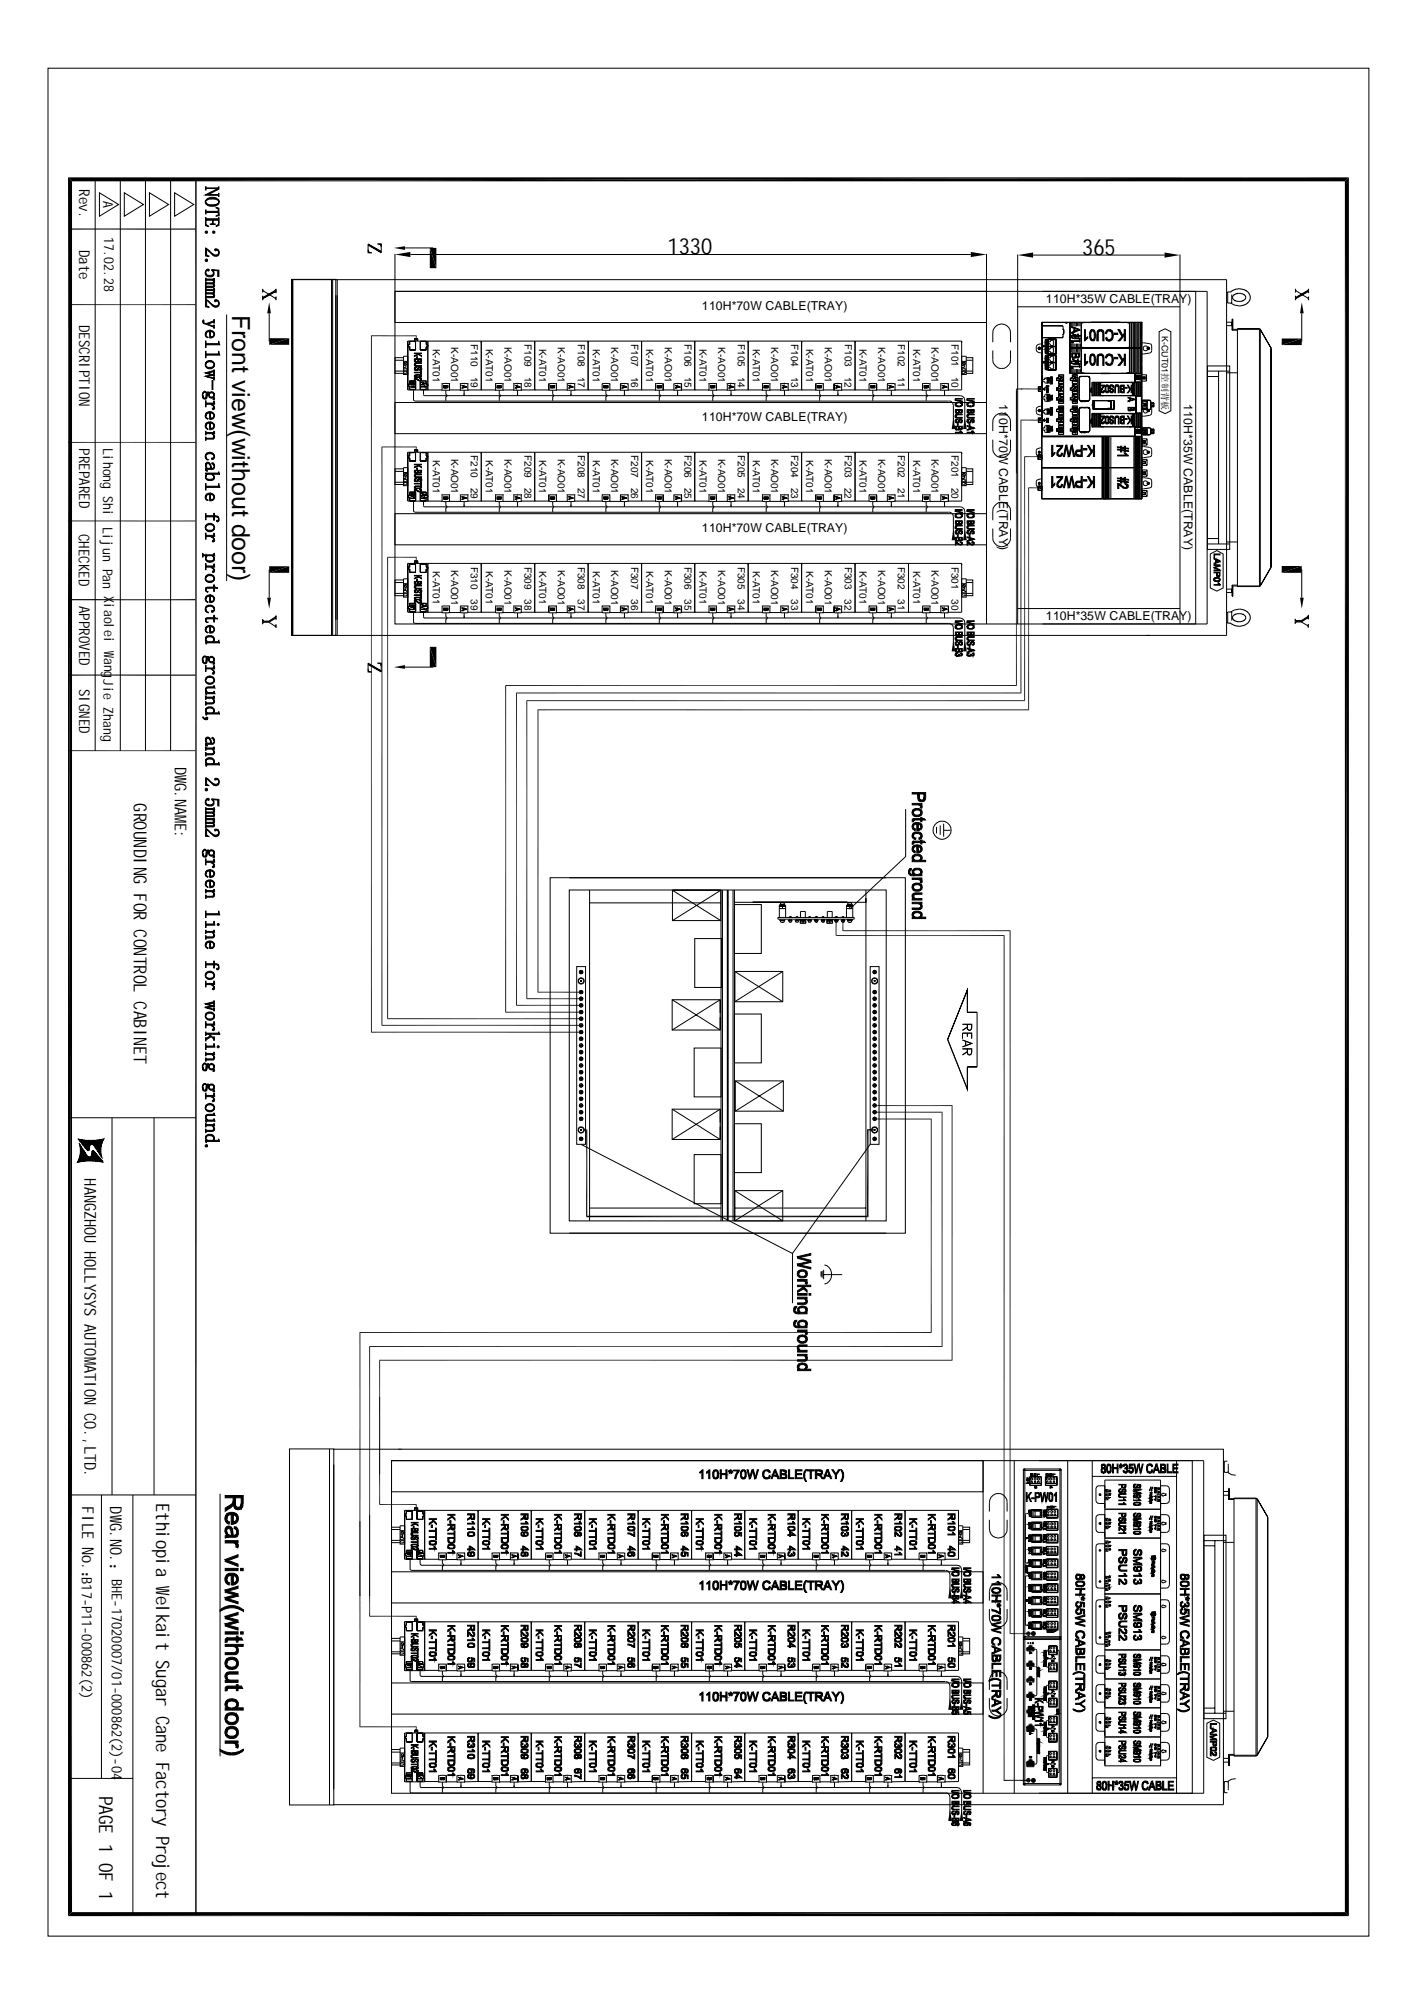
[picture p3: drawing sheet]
<svg xmlns="http://www.w3.org/2000/svg" width="210mm" height="297mm" viewBox="0 0 210 297" stroke-linecap="round" stroke-linejoin="round" font-family="sans-serif">
<defs><g id="words">
<text font-size="3.7" x="34.4" y="46.6" transform="rotate(90 34.4 46.6)">Front view(without door)</text>
<g font-size="3.3">
<text x="98.9" y="37.7">1330</text>
<text x="160.3" y="37.7">365</text>
</g>
<g font-size="2.8">
<text x="23.2" y="222.7" transform="rotate(90 23.2 222.7)">Ethiopia Welkait Sugar Cane Factory Project</text>
<text x="14.7" y="266" transform="rotate(90 14.7 266)">PAGE 1 OF 1</text>
</g>
<text font-size="2.7" x="19.8" y="119" transform="rotate(90 19.8 119)">GROUNDING FOR CONTROL CABINET</text>
<g font-size="2.4">
<text x="25.9" y="113.6" transform="rotate(90 25.9 113.6)">DW.NAME:</text>
<text x="25.9" y="116" transform="rotate(90 25.9 116)">G</text>
<text x="12.5" y="174.6" transform="rotate(90 12.5 174.6)">HANGZHOU HOLLYSYS AUTOMATION CO.,LTD.</text>
<text x="12.1" y="223.2" transform="rotate(90 12.1 223.2)">FILE No.：</text>
<text x="16.3" y="223.2" transform="rotate(90 16.3 223.2)">DW.NO.：</text>
<text x="16.3" y="225.6" transform="rotate(90 16.3 225.6)">G</text>
</g>
<g font-size="2.2">
<text x="11.7" y="28.1" transform="rotate(90 11.7 28.1)">Rev.</text>
<text x="11.7" y="37" transform="rotate(90 11.7 37)">Date</text>
<text x="11.7" y="48.1" transform="rotate(90 11.7 48.1)">DESCRIPTION</text>
<text x="11.7" y="66.4" transform="rotate(90 11.7 66.4)">PREPARED</text>
<text x="11.7" y="79.1" transform="rotate(90 11.7 79.1)">CHECKED</text>
<text x="11.7" y="89.7" transform="rotate(90 11.7 89.7)">APPROVED</text>
<text x="11.7" y="102" transform="rotate(90 11.7 102)">SIGNED</text>
</g>
<g font-size="2.1">
<text x="12.1" y="233.6" transform="rotate(90 12.1 233.6)">B17-P11-000862(2)</text>
<text x="16.6" y="233.9" transform="rotate(90 16.6 233.9)">BHE-17020007/01-000862(2)-04</text>
</g>
<g font-size="2">
<text x="15.3" y="29.7" transform="rotate(90 15.3 29.7)">A</text>
<text x="15.5" y="35.1" transform="rotate(90 15.5 35.1)">17.02.28</text>
<text x="15.3" y="66.3" transform="rotate(90 15.3 66.3)">Lihong Shi</text>
<text x="15.2" y="78.1" transform="rotate(90 15.2 78.1)">Lijun Pan X</text>
<text x="15.5" y="89.3" transform="rotate(90 15.5 89.3)">iaolei W</text>
<text x="15.3" y="100.7" transform="rotate(90 15.3 100.7)">Jie Zhang</text>
<text x="15.5" y="97.4" transform="rotate(90 15.5 97.4)">ang</text>
</g>
<g font-size="1.8">
<text x="104" y="45.9">110H*70W CABLE(TRAY)</text>
<text x="154.9" y="44.9">110H*35W CABLE(TRAY)</text>
<text x="148" y="59.9" transform="rotate(90 148 59.9)">110H*70W CABLE(TRAY)</text>
<text x="175.3" y="59.9" transform="rotate(90 175.3 59.9)">110H*35W CABLE(TRAY)</text>
<text x="104" y="62.3">110H*70W CABLE(TRAY)</text>
<text x="104" y="78.8">110H*70W CABLE(TRAY)</text>
<text x="154.9" y="91.9">110H*35W CABLE(TRAY)</text>
</g>
<g font-size="1.5">
<text x="64.1" y="51.6" transform="rotate(90 64.1 51.6)">K-AT01</text>
<text x="66.8" y="51.5" transform="rotate(90 66.8 51.5)">K-AO01</text>
<text x="69.8" y="51" transform="rotate(90 69.8 51)">F110</text>
<text x="72" y="51.6" transform="rotate(90 72 51.6)">K-AT01</text>
<text x="74.7" y="51.5" transform="rotate(90 74.7 51.5)">K-AO01</text>
<text x="77.7" y="51" transform="rotate(90 77.7 51)">F109</text>
<text x="79.9" y="51.6" transform="rotate(90 79.9 51.6)">K-AT01</text>
<text x="82.6" y="51.5" transform="rotate(90 82.6 51.5)">K-AO01</text>
<text x="85.6" y="51" transform="rotate(90 85.6 51)">F108</text>
<text x="87.8" y="51.6" transform="rotate(90 87.8 51.6)">K-AT01</text>
<text x="90.6" y="51.5" transform="rotate(90 90.6 51.5)">K-AO01</text>
<text x="93.5" y="51" transform="rotate(90 93.5 51)">F107</text>
<text x="95.7" y="51.6" transform="rotate(90 95.7 51.6)">K-AT01</text>
<text x="98.5" y="51.5" transform="rotate(90 98.5 51.5)">K-AO01</text>
<text x="101.4" y="51" transform="rotate(90 101.4 51)">F106</text>
<text x="103.6" y="51.6" transform="rotate(90 103.6 51.6)">K-AT01</text>
<text x="106.4" y="51.5" transform="rotate(90 106.4 51.5)">K-AO01</text>
<text x="109.3" y="51" transform="rotate(90 109.3 51)">F105</text>
<text x="111.5" y="51.6" transform="rotate(90 111.5 51.6)">K-AT01</text>
<text x="114.3" y="51.5" transform="rotate(90 114.3 51.5)">K-AO01</text>
<text x="117.2" y="51" transform="rotate(90 117.2 51)">F104</text>
<text x="119.4" y="51.6" transform="rotate(90 119.4 51.6)">K-AT01</text>
<text x="122.2" y="51.5" transform="rotate(90 122.2 51.5)">K-AO01</text>
<text x="125.1" y="51" transform="rotate(90 125.1 51)">F103</text>
<text x="127.3" y="51.6" transform="rotate(90 127.3 51.6)">K-AT01</text>
<text x="130.1" y="51.5" transform="rotate(90 130.1 51.5)">K-AO01</text>
<text x="133" y="51" transform="rotate(90 133 51)">F102</text>
<text x="135.3" y="51.6" transform="rotate(90 135.3 51.6)">K-AT01</text>
<text x="138" y="51.5" transform="rotate(90 138 51.5)">K-AO01</text>
<text x="140.9" y="51" transform="rotate(90 140.9 51)">F101</text>
<text x="69.8" y="55.8" transform="rotate(90 69.8 55.8)">19</text>
<text x="77.7" y="55.8" transform="rotate(90 77.7 55.8)">18</text>
<text x="85.6" y="55.8" transform="rotate(90 85.6 55.8)">17</text>
<text x="93.5" y="55.8" transform="rotate(90 93.5 55.8)">16</text>
<text x="101.4" y="55.8" transform="rotate(90 101.4 55.8)">15</text>
<text x="109.3" y="55.8" transform="rotate(90 109.3 55.8)">14</text>
<text x="117.2" y="55.8" transform="rotate(90 117.2 55.8)">13</text>
<text x="125.1" y="55.8" transform="rotate(90 125.1 55.8)">12</text>
<text x="133" y="55.8" transform="rotate(90 133 55.8)">11</text>
<text x="140.9" y="55.8" transform="rotate(90 140.9 55.8)">10</text>
<text x="64.1" y="68.1" transform="rotate(90 64.1 68.1)">K-AT01</text>
<text x="66.8" y="67.9" transform="rotate(90 66.8 67.9)">K-AO01</text>
<text x="69.8" y="67.4" transform="rotate(90 69.8 67.4)">F210</text>
<text x="72" y="68.1" transform="rotate(90 72 68.1)">K-AT01</text>
<text x="74.7" y="67.9" transform="rotate(90 74.7 67.9)">K-AO01</text>
<text x="77.7" y="67.4" transform="rotate(90 77.7 67.4)">F209</text>
<text x="79.9" y="68.1" transform="rotate(90 79.9 68.1)">K-AT01</text>
<text x="82.6" y="67.9" transform="rotate(90 82.6 67.9)">K-AO01</text>
<text x="85.6" y="67.4" transform="rotate(90 85.6 67.4)">F208</text>
<text x="87.8" y="68.1" transform="rotate(90 87.8 68.1)">K-AT01</text>
<text x="90.6" y="67.9" transform="rotate(90 90.6 67.9)">K-AO01</text>
<text x="93.5" y="67.4" transform="rotate(90 93.5 67.4)">F207</text>
<text x="95.7" y="68.1" transform="rotate(90 95.7 68.1)">K-AT01</text>
<text x="98.5" y="67.9" transform="rotate(90 98.5 67.9)">K-AO01</text>
<text x="101.4" y="67.4" transform="rotate(90 101.4 67.4)">F206</text>
<text x="103.6" y="68.1" transform="rotate(90 103.6 68.1)">K-AT01</text>
<text x="106.4" y="67.9" transform="rotate(90 106.4 67.9)">K-AO01</text>
<text x="109.3" y="67.4" transform="rotate(90 109.3 67.4)">F205</text>
<text x="111.5" y="68.1" transform="rotate(90 111.5 68.1)">K-AT01</text>
<text x="114.3" y="67.9" transform="rotate(90 114.3 67.9)">K-AO01</text>
<text x="117.2" y="67.4" transform="rotate(90 117.2 67.4)">F204</text>
<text x="119.4" y="68.1" transform="rotate(90 119.4 68.1)">K-AT01</text>
<text x="122.2" y="67.9" transform="rotate(90 122.2 67.9)">K-AO01</text>
<text x="125.1" y="67.4" transform="rotate(90 125.1 67.4)">F203</text>
<text x="127.3" y="68.1" transform="rotate(90 127.3 68.1)">K-AT01</text>
<text x="130.1" y="67.9" transform="rotate(90 130.1 67.9)">K-AO01</text>
<text x="133" y="67.4" transform="rotate(90 133 67.4)">F202</text>
<text x="135.3" y="68.1" transform="rotate(90 135.3 68.1)">K-AT01</text>
<text x="138" y="67.9" transform="rotate(90 138 67.9)">K-AO01</text>
<text x="140.9" y="67.4" transform="rotate(90 140.9 67.4)">F201</text>
<text x="69.8" y="72.3" transform="rotate(90 69.8 72.3)">29</text>
<text x="77.7" y="72.3" transform="rotate(90 77.7 72.3)">28</text>
<text x="85.6" y="72.3" transform="rotate(90 85.6 72.3)">27</text>
<text x="93.5" y="72.3" transform="rotate(90 93.5 72.3)">26</text>
<text x="101.4" y="72.3" transform="rotate(90 101.4 72.3)">25</text>
<text x="109.3" y="72.3" transform="rotate(90 109.3 72.3)">24</text>
<text x="117.2" y="72.3" transform="rotate(90 117.2 72.3)">23</text>
<text x="125.1" y="72.3" transform="rotate(90 125.1 72.3)">22</text>
<text x="133" y="72.3" transform="rotate(90 133 72.3)">21</text>
<text x="140.9" y="72.3" transform="rotate(90 140.9 72.3)">20</text>
<text x="69.8" y="83.9" transform="rotate(90 69.8 83.9)">F310</text>
<text x="77.7" y="83.9" transform="rotate(90 77.7 83.9)">F309</text>
<text x="85.6" y="83.9" transform="rotate(90 85.6 83.9)">F308</text>
<text x="93.5" y="83.9" transform="rotate(90 93.5 83.9)">F307</text>
<text x="101.4" y="83.9" transform="rotate(90 101.4 83.9)">F306</text>
<text x="109.3" y="83.9" transform="rotate(90 109.3 83.9)">F305</text>
<text x="117.2" y="83.9" transform="rotate(90 117.2 83.9)">F304</text>
<text x="125.1" y="83.9" transform="rotate(90 125.1 83.9)">F303</text>
<text x="133" y="83.9" transform="rotate(90 133 83.9)">F302</text>
<text x="140.9" y="83.9" transform="rotate(90 140.9 83.9)">F301</text>
<text x="64.1" y="84.6" transform="rotate(90 64.1 84.6)">K-AT01</text>
<text x="66.8" y="84.4" transform="rotate(90 66.8 84.4)">K-AO01</text>
<text x="69.8" y="88.8" transform="rotate(90 69.8 88.8)">39</text>
<text x="72" y="84.6" transform="rotate(90 72 84.6)">K-AT01</text>
<text x="74.7" y="84.4" transform="rotate(90 74.7 84.4)">K-AO01</text>
<text x="77.7" y="88.8" transform="rotate(90 77.7 88.8)">38</text>
<text x="79.9" y="84.6" transform="rotate(90 79.9 84.6)">K-AT01</text>
<text x="82.6" y="84.4" transform="rotate(90 82.6 84.4)">K-AO01</text>
<text x="85.6" y="88.8" transform="rotate(90 85.6 88.8)">37</text>
<text x="87.8" y="84.6" transform="rotate(90 87.8 84.6)">K-AT01</text>
<text x="90.6" y="84.4" transform="rotate(90 90.6 84.4)">K-AO01</text>
<text x="93.5" y="88.8" transform="rotate(90 93.5 88.8)">36</text>
<text x="95.7" y="84.6" transform="rotate(90 95.7 84.6)">K-AT01</text>
<text x="98.5" y="84.4" transform="rotate(90 98.5 84.4)">K-AO01</text>
<text x="101.4" y="88.8" transform="rotate(90 101.4 88.8)">35</text>
<text x="103.6" y="84.6" transform="rotate(90 103.6 84.6)">K-AT01</text>
<text x="106.4" y="84.4" transform="rotate(90 106.4 84.4)">K-AO01</text>
<text x="109.3" y="88.8" transform="rotate(90 109.3 88.8)">34</text>
<text x="111.5" y="84.6" transform="rotate(90 111.5 84.6)">K-AT01</text>
<text x="114.3" y="84.4" transform="rotate(90 114.3 84.4)">K-AO01</text>
<text x="117.2" y="88.8" transform="rotate(90 117.2 88.8)">33</text>
<text x="119.4" y="84.6" transform="rotate(90 119.4 84.6)">K-AT01</text>
<text x="122.2" y="84.4" transform="rotate(90 122.2 84.4)">K-AO01</text>
<text x="125.1" y="88.8" transform="rotate(90 125.1 88.8)">32</text>
<text x="127.3" y="84.6" transform="rotate(90 127.3 84.6)">K-AT01</text>
<text x="130.1" y="84.4" transform="rotate(90 130.1 84.4)">K-AO01</text>
<text x="133" y="88.8" transform="rotate(90 133 88.8)">31</text>
<text x="135.3" y="84.6" transform="rotate(90 135.3 84.6)">K-AT01</text>
<text x="138" y="84.4" transform="rotate(90 138 84.4)">K-AO01</text>
<text x="140.9" y="88.8" transform="rotate(90 140.9 88.8)">30</text>
</g>
<text font-size="1.3" x="172.1" y="49.8" transform="rotate(90 172.1 49.8)">K-CUT01控制背板</text>
<text font-size=".8" x="13.7" y="170.6" transform="rotate(90 13.7 170.6)">auto</text>
<g font-size=".5">
<text x="13" y="168.9" transform="rotate(90 13 168.9)">hollilas</text>
<text x="14.6" y="168.9" transform="rotate(90 14.6 168.9)">pgqh</text>
</g>
<text font-size=".4" x="12.1" y="170.7" transform="rotate(90 12.1 170.7)">hollysys</text>
</g></defs>
<path d="M10.1 26.3l.6 257-.6 .6zM10.1 26.3l.6 .6v256.4zM10.7 26.9l189.1-.6-.6 .6zM10.1 26.3h189.7l-189.1 .6zM10.1 283.9l189.1-.6 .6 .6zM10.1 283.9l.6-.6h188.5zM199.2 26.9l.6 257-.6-.6zM199.2 26.9l.6-.6v257.6z" fill="#000"/>
<path d="M29 26.6v257" fill="none" stroke="#000" stroke-width=".21"/>
<g fill="none" stroke="#000" stroke-width=".15">
<path d="M7.1 10.1h195.7v276.7h-195.7zM14.1 26.6v84.6M14.7 28.6l2.9 1.7-2.9 1.7zM17.8 26.6v84.6M18.4 28.6l2.9 1.7-2.9 1.7zM21.5 26.6v84.6M22.1 28.6l2.9 1.7-2.9 1.7zM25.3 26.6v84.6M25.9 28.6l2.8 1.7-2.8 1.7zM10.4 45.1h18.6M10.1 77.2h18.9M10.1 65.5h18.9"/>
<path d="M10.1 111.2h18.9M10.4 165.6h18.6M11.4 172.2v.1M11.4 172.1l.2 .1M11.4 172.2h.1M11.5 172.1l.1 .1M11.5 168.7l1.8 1.7M11.5 172l.2 .2M11.6 171.9l.3 .3M11.6 171.9l.2 .3M11.6 171.8l.3 .4M11.6 168.7l1.7 1.6"/>
<path d="M11.6 171.7l.5 .4M11.6 171.7l.4 .5M11.7 169.3l.1 .1M11.7 171.6l.6 .5M11.7 171.6l.5 .5M11.7 168.9l1.5 1.6M11.7 169.4l.3 .3M11.7 171.4l.7 .7M11.7 171.5l.6 .6M11.7 168.7l1.6 1.6M11.8 169.6l.3 .4M11.8 169.7l.5 .6"/>
<path d="M11.8 171.3l.8 .8M11.8 171.4l.7 .7M11.8 169.8l.7 .7M11.8 170l.9 .8M11.8 171l1 1M11.8 171.1l.9 .9M11.8 171.2l.9 .9M11.9 168.8l1.4 1.4M11.9 170l1 1.1M11.9 170.2l1.8 1.8M11.9 170.3l1.7 1.7M11.9 170.3l1.6 1.7"/>
<path d="M11.9 170.4l1.6 1.6M11.9 170.5l1.5 1.5M11.9 170.6l1.4 1.4M11.9 170.7l1.3 1.3M11.9 170.8l1.2 1.2M11.9 170.9l1.1 1.1M11.9 171l1 1M12 168.8l1.3 1.3M12.1 168.8l1.2 1.2M12.1 169.5l1 1M12.2 168.8l1.1 1.2M12.3 168.9l1 1"/>
<path d="M12.4 168.9l.9 .9M12.5 168.9l.9 .8M12.5 170l.5 .5M12.6 168.9l.8 .8M12.7 168.9l.8 .7M12.8 168.9l.7 .7M12.9 168.9l.7 .7M13 168.9l.7 .7M13.1 168.9l1.9 1.9M13.1 171.4l.7 .6M13.2 168.9l1.8 1.8M13.3 171.4l.6 .6"/>
<path d="M13.3 168.9l1.7 1.7M13.3 171.4l.7 .6M13.4 171.3l.7 .8M13.4 168.9l1.6 1.6M13.4 171.3l.8 .8M13.5 171.2l.8 .9M13.5 168.9l1.5 1.5M13.5 171.1l.9 1M13.5 170.8l1.4 1.4M13.5 170.9l1.2 1.2M13.5 171l1.1 1.1M13.5 171.1l1 1"/>
<path d="M13.5 168.9l1.5 1.4M13.6 170.5l1.7 1.7M13.6 170.6l1.6 1.6M13.6 170.7l1.5 1.5M13.6 170.8l1.4 1.4M13.6 170.5l1.7 1.6M13.6 168.9l1.4 1.4M13.7 170.4l1.1 1.2M13.7 168.9l1.3 1.3M13.8 170.4l.6 .7M13.8 168.9l1.2 1.2M13.9 168.9l1.1 1.1"/>
<path d="M14 168.9l1 1M14 169.9l1 1M14.1 168.9l.9 .9M14.2 168.9l.8 .9M14.2 170.2l.8 .8M14.2 168.9l.9 .8M14.3 168.9l.8 .7M14.4 170.5l.6 .6M14.4 168.9l.7 .6M14.5 168.9l.6 .6M14.6 168.9l.6 .5M14.6 170.7l.5 .6"/>
<path d="M14.6 168.8l.6 .6M14.7 168.8l.5 .5M14.7 171l.4 .4M14.8 168.8l.4 .4M14.9 168.8l.3 .3M14.9 171.3l.3 .2M14.9 168.8l.4 .3M15 168.8l.3 .2M15.1 168.7l.2 .2M15.1 171.6h.1M15.2 168.7l.2 .2M15.3 168.7l.1 .2"/>
<path d="M15.3 168.7l.1 .1M15.4 168.7h.1M15.5 168.6h.1M16.6 165.6v55.9M22.8 165.6v55.9M10.4 221.5h18.6M15 221.5v42M19.7 221.5v62.1M10.4 263.5h9.3"/>
</g>
<path d="M10.4 33.9h18.6M10.1 88.8h18.9M10.1 100h18.9" fill="none" stroke="#000" stroke-width=".17"/>
<g fill="#fff">
<path d="M21.4 221.8h4.6v61z"/>
<path d="M21.4 221.8l4.6 61h-4.6z"/>
</g>
<g fill="none" stroke="#000" stroke-width=".15">
<path d="M54.5 36.2l2 1.2M54.5 37l.1 .5M54.5 37.2l.2 .3M54.5 37.2l.3 .3M56.2 36.1l.3 .2M56.3 36.1l.2 .3M56.4 36.1l.1 .5M56.5 36.2l-.6-.1h.6v1.4l-2-1.2M56.5 37.2l-2-1.1v1.4h.6l-.6-.1M58.5 37.6v5.5M60 36.7h4.2M60.8 37.7h83"/>
<path d="M146.1 37.6v5.5M150.7 37.7v5.4M153 37.8h19.5M174.8 37.7v5.4M33.6 46.6v39.5M38.9 42.9l.1 .2-.1 .2M38.9 44l.2 .1-.2 .3M38.9 42.8v.5M38.9 43.8v.7M38.9 43.9l.1 .2M39 43.1l1.8 1.1M39.9 46.4v4.2"/>
<path d="M40.8 43.2l.1 .1M40.9 42.9l-.2 .3 .2 .1M40.9 44l-.1 .2 .1 .2M40.9 42.8v.6M40.9 43.9v.6M40.9 43l-2 1.1M40.9 43.1l-2 1.1M40.9 43.2l-2 1.1M43.2 41.4h6.5v52.7h-6.5zM43.2 41.4v52.7M43.3 41.4h6.7v52.7h-6.7zM43.3 41.4v52.7"/>
<path d="M49.1 41.4v52.7M49.3 41.4v52.7M49.7 43.7v48.1M50 43.8v48M50 41.4h131.7v52.7h-131.7M54.9 49.7h6.8M55 49.7v103.3M58.5 43.2h118.6v49.2h-118.6zM58.5 59.6h87.6v4.6h-87.6zM58.5 43.2h87.6v4.6h-87.6zM58.5 55h1.3M58.5 53.4h1.3"/>
<path d="M59.8 52.8h.6v2.7h-.6zM59.8 54.1h.2l.2 .2-.2 .1h-.2M59.8 54.6h.4v.1h.2M59.8 54.7v.1h.6M59.8 53h-1.3v2.3h1.7v-.1h.2M59.8 53.5h.6M59.9 53.7l.1-.1 .2 .1 .1 .3a.22 .22 0 0 1-.3 0 .22 .22 0 0 1-.1-.3zM59.9 53.7l.3 .3M60.4 57.7v-7.2v7.3h3v-7.3v7.3h3.2M60.4 55h-.6v.1M60.4 50.5h82.1v7.3h-2M60.5 56.9v.3z"/>
<path d="M60.5 51.1v.2M60.5 51.3v.1M60.5 51.3h.1M60.5 51.1h.1M60.5 56.9h.2zM60.5 51.4h.2zM60.5 51.1h.2zM60.5 56.9v.3h.2h-.2h.2v.5M60.5 51.4h.2M60.5 51h.2M60.5 51v.4M60.5 51v.1"/>
<path d="M60.7 57.2h.1M60.7 56.9h.1M60.7 56.5h.9h-.9M60.7 57.7h.9h-.9M60.7 51.8h.9M60.7 50.6h.1M60.7 56.5v.4h-.2M60.7 51.8h.1M60.7 50.6v.4M60.7 51.4v.4M60.7 57.7h.1M60.7 57.2v.5z"/>
<path d="M60.7 50.6v.4zM60.7 56.4v.1M60.7 50.6h.9M60.7 51v.1M60.7 57.7h.9M60.7 56.4h.9M60.7 56.4v.5M61.2 50.6h.1M61.3 57.8v1.4l.1 .2M61.4 59.4h79.1M61.6 56.4v1.3v-1.2M61.6 56.4v.1"/>
<path d="M61.6 50.6v1.2M61.6 50.6h.1M61.6 51.8h.1M61.6 50.2l.2 .1-.2 .1zM61.6 57.7h.1M61.6 56.5v1.2M61.8 50.5v-.3h-.4v.3v-.3h.5v.3M62.2 57.7h.1M62.2 56.5h.1M62.2 50.6h.1M62.2 50.6v1.2h.1M62.2 56.5v1.2"/>
<path d="M62.3 56.5h.8zM62.3 57.7h.8zM62.3 50.6v1.2zM62.3 56.4v1.3v-1.2M62.3 51.8h.8M62.3 50.6h.8M62.3 56.4h.8v.5M62.3 57.7h.1M62.3 56.4l-.1 .1M62.3 50.6h.1M62.3 50.6h-.1M62.6 57.7h.1"/>
<path d="M62.6 50.6h.1M62.7 57.8v.6l.2 .2M62.9 58.6h79.4l.3 .1 .2 .3 .1 .3v3.3M63.1 57.2v.5zM63.1 50.6v.4zM63.1 51.4h.2zM63.2 51.4h.1M63.1 56.9h.2M63.1 56.5h.1M63.1 57.7h.1M63.1 50.6h.1M63.1 56.9h.1"/>
<path d="M63.1 51.8h.1M63.2 51.4l-.1 .4M63.2 50.6v.4M63.3 56.9v.3zM63.3 56.9v.3h-.2h.3h-.3v.5h-.8M63.3 51.1l.1 .2M63.3 51.1h-.2h.3M63.3 51l.1 .3M63.3 51l-.1 .1M63.3 51.3h.1M63.3 56.9h.1M63.3 51.1h.1"/>
<path d="M63.3 51l.1 .1M63.4 51.4h-.3v.4M63.5 57.8h.1M65.5 56.9v.9zM65.5 56.9l.5-.1 .6 .1M66 57.8v.6l.2 .2-.2 .2v.6M66.6 57.8h1.6zM66.6 56.9v.9zM68.2 56.9v.9zM68.2 57.8h3.1v-7.3v7.3h3.2M68.2 56.9l.5-.1 .6 .1M68.7 57.8v.8"/>
<path d="M69.3 56.9v.9zM71.4 57.8h.1M73.4 56.9v.9zM73.4 56.9l.6-.1 .5 .1M74 57.8v.6l.1 .2-.1 .2v.6M74.5 57.8h1.6zM74.5 56.9v.9zM76.1 56.9v.9zM76.1 57.8h3.1v-7.3v7.3h2.1M76.1 56.9l.6-.1 .6 .1M76.7 57.8v.8M77.2 56.9v.9z"/>
<path d="M79.3 57.8h.1M81.3 57.8h.1M81.4 56.8a1.18 1.18 0 0 1 1 .1h.1M81.4 56.8l-.1 .1v.9M81.4 56.8v1M81.4 57.8h.9M81.9 57.8v.6l.1 .2-.1 .2v.6M82.4 57.8h1.6zM82.4 56.9v.9zM82.4 57.8h-.1M82.4 57.8h.1M84 56.9v.9z"/>
<path d="M84 57.8h3.1v-7.3v7.3h2.1M84 56.9l.6-.1 .6 .1M84.6 57.8v.8M85.1 56.9v.9zM87.2 57.8h.1M89.2 56.9v.9zM89.2 56.9l.1-.1zM89.2 57.8h.1M89.3 56.8h1M89.3 57.8h1M89.7 57.8v.6l.2 .2-.2 .2v.6M90.3 56.8v.1"/>
<path d="M90.3 57.8h1.6zM90.3 56.9v.9zM90.3 57.8h.1M90.3 56.9h.1M92 56.8h1M92 56.8l-.1 .1v.9h.1M92 56.8v1M92 57.8h1M92.5 57.8v.8M93 56.8v.1M93 56.9v.9zM93 57.8h2v-7.3v7.3h3.2"/>
<path d="M93 57.8h.1M93 56.9h.1M95.1 57.8h.1M97.1 56.9v.9zM97.7 57.8v.6l.1 .2-.1 .2v.6M98.2 56.8a1.18 1.18 0 0 0-1.1 .1M98.2 56.8l.1 .1M98.2 56.8v.1M98.2 57.8h1.6zM98.2 57.8h.1M98.2 56.9h.1M98.2 56.9v.9"/>
<path d="M98.3 57.8h-.1M98.3 56.9v.9M99.8 56.9v.9zM99.8 57.8h.1zM99.9 57.8h1M100.4 57.8v.8M100.9 56.8a1.18 1.18 0 0 0-1.1 .1M100.9 56.8l.1 .1M100.9 56.8v.1M100.9 57.8h2v-7.3v7.3h3.3M100.9 57.8h.1M100.9 56.9h.1"/>
<path d="M100.9 56.9v.9M101 56.9v.9h-.1M103 57.8h.1M105 56.9v.9zM105 56.9l.6-.1 .6 .1M105.6 57.8v.6l.1 .2-.1 .2v.6M106.1 57.8h1.6zM106.1 56.9v.9zM107.7 56.9v.9zM107.7 57.8h3.1v-7.3v7.3h3.3M107.7 56.9l.6-.1 .6 .1M108.3 57.8v.8"/>
<path d="M108.8 56.9v.9zM110.9 57.8h.1M112.9 56.9v.9zM112.9 56.9l.6-.1 .6 .1M113.5 57.8v.6l.2 .2-.2 .2v.6M114 57.8h1.7zM114 56.9v.9zM115.7 56.9v.9zM115.7 57.8h3v-7.3v7.3h2.1M115.7 56.9l.5-.1 .6 .1M116.2 57.8v.8M116.8 56.9v.9z"/>
<path d="M118.8 57.8h.1M120.8 57.8h.1M120.9 56.8h1M120.9 56.8l-.1 .1v.9M120.9 56.8v1M121.4 57.8v.6l.2 .2-.2 .2v.6M121.9 56.8l.1 .1M122 57.8h1.6zM122 56.9v.9zM122 56.9h.1M122 57.8h-1.1M123.6 56.8l1.1 .1"/>
<path d="M123.6 56.8l-.1 .1v.9h.1M123.6 56.8v1M124.1 57.8v.8M124.7 56.9v.9zM126.7 57.8h.1M128.7 56.9v.9zM128.7 57.8h-2v-7.3v7.3h-3.1M128.7 57.8h.1M128.8 56.8h.1M128.8 56.8h1M128.8 57.8h1M129.3 57.8v.6l.2 .2-.2 .2v.6"/>
<path d="M129.8 56.8l.1 .1M129.8 56.8v.1M129.8 57.8h.1M129.8 56.9h.1M129.8 56.9v.9M129.9 57.8h1.5zM129.9 57.8h-.1M129.9 56.9v.9M131.4 56.9v.9zM131.4 57.8h.1zM131.5 56.8h.1M131.5 56.8h1"/>
<path d="M131.5 57.8h1M132 57.8v.8M132.5 56.8l.1 .1M132.6 56.9v.9zM132.6 57.8h2v-7.3v7.3h3.2M132.6 57.8h-.1M132.6 56.9h.1M134.6 57.8h.1M136.7 56.9v.9zM136.7 56.9l.5-.1 .6 .1M137.2 57.8v.6l.2 .2-.2 .2v.6M137.8 57.8h1.6z"/>
<path d="M137.8 56.9v.9zM139.4 56.9v.9zM139.4 57.8h.1M139.4 57.8h1M139.9 57.8v.8M140.4 56.8a1.18 1.18 0 0 0-1 .1M140.4 56.8l.1 .1M140.5 57.8h-.1M140.5 56.9h.1M140.5 56.9v.9M140.5 56.9v.9h-.1M140.6 59.4l.3 .1 .2 .2 .1 .4v2.5"/>
<path d="M142.5 52.8h.6v2.7h-.6zM142.5 54.1h.2l.2 .2-.2 .1h-.2M142.5 54.6h.4v.1h.2M142.5 54.7v.1h.6M142.5 53.5h.6M142.7 53.7l.3 .3M143.1 53h1v2.3h-1M143.1 55.2h-.2v.1h-.4M143.1 55h-.6v.1M143.1 55h1M143.1 53.4h1M146.1 43.2v49.2"/>
<path d="M147.1 50.7v-1.4a1.31 1.31 0 0 1 1.3-1.3 1.31 1.31 0 0 1 1.3 1.3v1.4M147.1 51.9v1.4a1.31 1.31 0 0 0 1.3 1.3 1.31 1.31 0 0 0 1.3-1.3v-1.4M150.6 57.6v44M150.7 43.2v49.2M150.7 45.5h24.1M151.2 57.6h2.6M153.8 57.9v.1M153.8 57.3v.6M153.8 57.9h.5M153.8 57.3h.5M153.8 51.6l.2-.1 .1 .1-.1 .1zM153.8 51.5l.2-.1 .1 .2v.1h-.3z"/>
<path d="M153.8 51.5h.3v.2l-.1 .1-.2-.2zM153.8 51.5h.3v.2h-.3zM153.8 58h.5M153.8 57.3h.1M153.8 57.3v.7M153.9 51.5l.2 .2h-.2l-.1-.1M154 57.6v.1M154.2 57.6v.1M154.3 51a.65 .65 0 0 0-.8 .4v.4a.65 .65 0 0 0 .8 .5M154.3 50h.1M154.3 57.3h.1M154.3 58v3.9"/>
<path d="M154.3 55.1l.1 .1M154.3 55.2h.1M154.3 47.7v.1M154.3 47.8v16.8M154.4 48.3h3l.1 .1M154.4 48.3v1.7h3h-3.1h.1v5.2M154.4 47.7v.1M154.4 55.2v9.5M154.4 47.8h-.1M154.4 43.2h24.4v49.2h-24.4M154.4 47.8v.5M154.4 47.8h4.1"/>
<path d="M154.5 56.2h.3v-.2h.7v.8h-.7v-.3h-.3zM154.5 48.3h-.2M154.5 57.6v.1M154.6 57.5v.3M154.7 57.4v.2M154.8 58.5l.1-.1h.6v1.1h-.7v-.4h-.3v-.3h.3zM154.9 57.6h-.2v.3M155.2 50.3v2.1zM155.2 52.6l.1 2.2M155.2 52.4l.1 .1M155.3 53.7h.1M155.3 52.6h-.1"/>
<path d="M155.3 51.3v.1M155.3 50.2h.1M155.3 52.6h-.4l-.1 .2 .1 1.9v.1h1.6M155.3 50.3h-.4l-.1 .1 .1 2h1.6M155.3 50.3v1M155.3 51.4v1M155.3 52.4v.1M155.3 52.6h.1M155.3 52.7v1M155.3 53.7v1.1M155.3 54.8h.1M155.3 54.8h1.1"/>
<path d="M155.3 53.7h1.1M155.3 52.7h1.1M155.3 52.6h1.1M155.3 52.5h1.1M155.3 52.4h1.1M155.3 51.4h1.1M155.3 51.3h1.1M155.3 50.3h1.1M155.3 50.2h1.1M155.3 51.3h1zM155.3 52.6v.1M155.3 50.3h.1"/>
<path d="M155.3 51.8l.3-.1v-.2h.4v.8h-.4v-.2l-.3-.1M155.3 52.6v2.2M155.3 53.7h1M155.3 50.3v2.1M155.3 50.7l.3-.1v-.2h.4v.8h-.4v-.2l-.3-.1M155.3 53h.3v-.2h.4v.8h-.4v-.2l-.3-.1M155.3 54.1l.3-.1v-.1h.4v.7h-.4v-.1l-.3-.1M155.3 52.6h1M155.3 50.3h1M155.9 51.3h.1M156 52.6h-.1M156 50.2l-.1 .1"/>
<path d="M156 53.7h.1M156 51.3h.1M156 52.6h.1M156 50.2v.1M156.3 52.6l.1 .1M156.3 50.3h.1M156.3 52.6l.1 2.2M156.3 50.3l.1 2.1M156.4 53.7h.1M156.4 52.6h.1M156.4 51.3v.1M156.4 50.2v.1"/>
<path d="M156.4 50.2l.1 .1M156.4 50.2h.1M156.4 50.3v1M156.4 51.4v1M156.4 52.4v.1M156.4 52.7v1M156.4 53.7v1.1M156.4 54.8h.1M156.4 50.3v2.1M156.4 52.6v2.2M156.4 50.3h.1M156.5 54.8h-.1"/>
<path d="M156.5 52.4l-.1 .1M156.5 50.3v2.1M156.5 52.6v2.2M156.5 57.5v.2zM156.5 56.1v.2zM156.5 57.7v.1M156.5 59.2v.1M156.5 56.3v.1M156.5 59h.3M156.5 59.2h.3M156.5 57.7h.1M156.5 57.5h.1"/>
<path d="M156.5 56.3h.1M156.5 56.1h.1M156.5 57.5v.2M156.5 59v.2M156.5 58.9v.1M156.5 56v.1M156.5 56h.3M156.5 59.3h.3M156.5 58.9h.3M156.5 57.8h.3M156.5 56.4h.3M156.5 56.3h.3"/>
<path d="M156.5 56h.1M156.5 57.8h.1M156.8 57.5h-.3h.3M156.8 59.7l.1 .1M156.8 57.8h.1M156.8 58.2l.1 .1M156.8 56.3v.1M156.8 56.8h.1M156.8 57.5h.1M156.8 56.8h.8M156.8 55.6h.8M156.8 59.7h.1"/>
<path d="M156.8 58.5h.1M156.8 58.2h.1M156.8 57.1h.1M156.8 59.2v.1M156.8 55.6v.4M156.8 56.3v.5M156.8 57.1v.4M156.8 57.8v.4M156.8 58.5v.5M156.8 59.2v.5M156.8 56h.1M156.8 58.9v.1"/>
<path d="M156.8 56.4v.4M156.8 58.5v.4M156.8 59.3v.4M156.9 58.4l-.1 .1M156.9 57l-.1 .1M156.9 55.5l-.1 .1M156.9 58.4h.6M156.9 59.8h.6M156.9 59.7h.6M156.9 58.3h.6M156.9 57h.6M156.9 56.8h.6"/>
<path d="M156.9 55.5h.6M156.9 55.5v.1M156.9 56.8h.1M156.9 57h.1M156.9 58.3h.1M156.9 58.4h.1M156.9 59.7v.1M157.1 48.3h.1M157.4 50h.1M157.4 48.2v.1M157.4 48.2l-3 .1M157.4 48.3h.1"/>
<path d="M157.4 49.9v.1M157.4 48.3l.1 .1M157.5 49.5v.1M157.5 49.9l-.1 .1M157.5 48.8h.1M157.5 48.8h.1v.6l-.1 .1M157.5 48.4v.4M157.5 49.5h.1M157.5 49.6v.3M157.5 48.8l.1 .1M157.5 58.4l.1 .1M157.5 57l.1 .1"/>
<path d="M157.5 55.5l.1 .1M157.5 59.7h.1M157.5 58.5h.1M157.5 58.2h.1M157.5 57.1h.1M157.5 55.5v1.3M157.5 57v1.3M157.5 58.4v1.4M157.6 59.7l-.1 .1M157.6 58.2l-.1 .1M157.6 56.8h-.1M157.6 48.9h.1"/>
<path d="M157.6 55.6v1.2M157.6 57.1v1.1M157.6 58.5v1.2M157.6 49.4h.1M157.6 49.4l-.1 .1M157.6 48.9v.5M157.8 47.8l.1 .1h.2v-.1M158.5 47.8v3.7zM158.5 55.3h.1M158.5 51.5h.1M158.5 51.5v.1M158.5 51.6v3.7v-3.7"/>
<path d="M158.5 51.6v3.7M158.5 59.2l.1 .1M158.5 57.7l.1 .1M158.5 56.3l.1 .1M158.5 51.5h9.2M158.5 59h.3M158.5 59.2h.3M158.5 56.1v.2M158.5 57.5v.2M158.5 59v.2M158.5 57.7h.1M158.5 57.5h.1"/>
<path d="M158.5 56.3h.1M158.5 56.1h.1M158.5 55.3h10.6M158.5 51.5h10.5M158.5 51.5l.3 .1M158.6 58.9l-.1 .1M158.6 57.5h-.1M158.6 56l-.1 .1M158.6 56h.3M158.6 57.5h.1M158.6 56v.4M158.6 57.5v.3"/>
<path d="M158.6 58.9v.4M158.6 59.3h.3M158.6 58.9h.3M158.6 57.8h.3M158.6 57.8h.2M158.6 56.4h.3M158.6 56.3h.2M158.6 56h.2M158.7 54.7l.1 .6M158.7 50.9l.1 .6M158.8 51.6l-.1 .5M158.8 47.8l-.1 .5"/>
<path d="M158.8 51.6h.5M158.8 59.7l.1 .1M158.8 57.8h.1M158.8 58.2l.1 .1M158.8 56.3l.1 .1M158.8 56.8h.1M158.8 57.5h-.2h.3M158.8 59.2l.1 .1M158.8 57.5h.1M158.8 56.8h.8M158.8 55.6h.8M158.8 55.6v.4"/>
<path d="M158.8 56.3v.5M158.8 57.1v.4M158.8 57.8v.4M158.8 58.5v.5M158.8 59.2v.5M158.8 59.7h.1M158.8 58.5h.1M158.8 58.2h.1M158.8 57.1h.1M158.9 59.7h.1M158.9 58.2v.1M158.9 56h-.1"/>
<path d="M158.9 58.9l-.1 .1M158.9 55.6v.4M158.9 56.4v.4M158.9 57.1v.4M158.9 57.8v.4M158.9 58.5v.4M158.9 59.3v.4M158.9 58.4v.1M158.9 58.4l-.1 .1M158.9 57v.1M158.9 57l-.1 .1M158.9 55.5l-.1 .1"/>
<path d="M158.9 58.4h.7M158.9 47.8v.5M158.9 50.9v.6M158.9 51.6v.5M158.9 54.7v.6M158.9 55.5v.1M158.9 56.8h.1M158.9 57h.1M158.9 58.3h.1M158.9 58.4h.1M158.9 59.7v.1M158.9 59.8h.7"/>
<path d="M158.9 59.7h.7M158.9 58.3h.7M158.9 57h.7M158.9 56.8h.7M158.9 55.5h.7M159.1 54.7v.6h.2M159.1 50.9v.6M159.1 51.6v.5M159.1 47.8v.5M159.3 55.3h.2M159.3 48.3v-.5h.2v.5M159.3 50.9v.6"/>
<path d="M159.3 54.7v.6M159.5 51.6h-.2v.5M159.5 55.3h.5M159.5 51.6h.1M159.5 50.9v.6M159.5 51.6v.5M159.5 54.7v.6M159.6 58.4v.1M159.6 57v.1M159.6 55.5v.1M159.6 56.8h.1M159.6 57h.1"/>
<path d="M159.6 58.3h.1M159.6 58.4h.1M159.6 59.7v.1M159.6 55.6v1.2zM159.6 58.2v.1M159.6 48.3v-.5h.3l-.1 .5M159.6 59.7h.1M159.6 50.9v.6M159.6 54.7v.6M159.6 57.1v1.1M159.6 58.5v1.2M159.6 58.5h.1"/>
<path d="M159.6 58.2h.1M159.6 57.1h.1M159.8 54.7l.1 .6M159.8 50.9l.1 .6M159.9 51.6h-.3v.5M159.9 51.6l-.1 .5M159.9 55.9l.1-.1-.1 .1M159.9 55.9v3.4l.1 .1-.1-.2M159.9 59.2h.1M159.9 51.6h.1M159.9 55.9h.1M159.9 56v3.2z"/>
<path d="M159.9 55.9v.1M160 47.8v.5M160 50.9v.6M160 51.6v.5M160 54.7v.6M160 55.3h.7M160.2 55.3h.5M160.2 51.6v3.7M160.2 51.6h.1M160.2 47.8v3.7M160.2 47.8h.5l-.5 .1M160.2 55.3h.1"/>
<path d="M160.2 55.2v.1M160.2 55.7v.1M160.2 51.5h.1M160.2 47.8v.1M160.2 51.4h.1M160.2 47.9h.1M160.2 55.2l.5 .1M160.2 51.6v3.6M160.2 51.4l.5 .1h-.5M160.2 51.4v.1M160.4 59.4v.1h.4v-.1M160.4 55.7v.1"/>
<path d="M160.5 59.4h.1M160.7 51.5l-.5 .1M160.7 51.5l-.7 .1M160.8 59.4h.1M160.8 55.7v.1M160.9 59.4h-.5h.5M161.1 55.8h.1h-1.1h1.1M161.1 55.8l-1.1-.1 1.2 .1M161.1 55.7v.1M161.2 55.8l.2 .1zM161.2 55.8h.1M161.2 59.4h-1.2h1.3"/>
<path d="M161.4 56h.1M161.4 59.2h.1M161.4 59.2l-.2 .2zM161.4 55.9h.1M161.4 56v3.2zM161.4 55.9v3.4l-.2 .1 .2-.2M161.4 59.1h.1M161.4 56.2h.1M161.6 58.1l.1 .1M161.6 58.1h.1M161.6 57.9h.1M161.6 57.7h.1"/>
<path d="M161.6 57.6h.1M161.7 57.8h.1M161.7 57.5l-.1 .6M161.7 57.9h.1M161.7 47.7l-.2 .1M161.7 57.5l-.1 .1M161.7 57.5h.1M161.7 58.2h.1M161.8 58.6h.1M161.8 57.6l-.1 .2 .1 .2M161.8 57.6l-.1 .1 .1 .3M161.8 56.7v1.9z"/>
<path d="M161.8 56.6v2M161.8 58.6h7.3M161.8 56.6h7.4M161.8 56.6v.1M161.8 56.7h.1M161.8 56.7h7.2M161.9 59.7h.1M161.9 59.4v1.2zM161.9 59.8h-.1v.3h.1M161.9 59.4h2.3M161.9 59.6h.1M161.9 59.4v1.2"/>
<path d="M162 59.3l-.1 .1M162 56.7v1.9M162.1 59.3v1.3zM162.1 56.7v1.9M162.2 56.7v1.9M162.4 56.7v1.9M162.5 56.7v1.9M162.6 56.7v1.9M162.7 56.7v1.9M162.9 56.7v1.9M163 56.7h.1M163 58.6h.5h-.4"/>
<path d="M163 58.6h.1M163.1 56.7h.4zM163.1 56.7h-.1v1.9M163.1 56.7v1.9M163.1 55.3h1.3M164.1 59.3l.1 .2M164.1 59.3l.1 .1M164.2 59.5h.4M164.2 59.4h.4v1.1h-.5M164.3 59.3v.1M164.6 59.5h.1M164.6 59.5h-.1l.1 .1"/>
<path d="M165 59.3v.1M165 59.4v1.2M165 59.4h.1M165.1 59.3h-3.2v1.3h3.1M165.8 47.7l.2 .1M166.8 51.5l.5 .1M166.8 51.5l.7 .1M167.3 51.6v3.6M167.3 51.4h.1M167.3 47.9h.1M167.3 55.2l-.5 .1h.5M167.3 51.6h.1"/>
<path d="M167.3 51.6v3.7M167.3 51.4l-.5 .1h.5M167.3 47.8h-.5l.5 .1M167.3 47.8v.1M167.3 47.8v3.7M167.3 58.6h.4zM167.3 55.3h.1M167.3 51.5h.1M167.3 47.8v3.6M167.3 56.7h.4M167.5 51.6v3.7M167.5 55.3h.2"/>
<path d="M167.5 51.6h.2M167.5 47.8v3.7M167.5 55.3h-.7M167.7 51.6h.2v3.7h-.2zM167.7 47.8h.2v3.7h-.2zM167.7 56.7h.1M167.7 56.7v1.9M167.7 58.6h.1M167.8 56.7v1.9M167.8 56.7h.1M167.9 51.5h.1M167.9 55.3h.1"/>
<path d="M167.9 51.6h.1M167.9 56.7v1.9M168 51.6h.2v3.7h-.1h-.1zM168 47.8h.2v3.7h-.2zM168.1 56.7v1.9v-1.9M168.1 56.6h.1M168.1 55.4v-.1v1.3M168.1 55.4v1.2M168.1 56.6h1.1M168.1 55.4h1.1M168.1 56.6h1zM168.1 55.4h1z"/>
<path d="M168.2 55.4h-.1v1.2M168.2 55.3h.2v-3.7h.2v3.7M168.2 51.5h.8M168.2 51.6h.2M168.3 58.7v-.1v2.6M168.3 58.7v2.5M168.3 58.7h.9M168.3 58.7h.8zM168.3 56.7v1.9h.1v-1.9M168.4 51.5v-3.7h.2v3.7M168.4 58.7h-.1M168.6 56.7v1.9h.1v-1.9"/>
<path d="M168.6 51.6h.1M168.7 47.8v3.7M168.7 51.6v3.7M168.8 56.7v1.9M169 51.5v.1M169 51.5l-.3 .1M169 51.5h.1M169 58.6h.1M169 55.3h.1M169 51.6v3.7M169 50v.2zM169 47.8v3.7z"/>
<path d="M169 47.8v3.7M169 58.6v-2v2M169 54.3h.1v3.2l.1 .1M169 57.6l.1 .2-.1 .2M169 57.6l.1 .1-.1 .3M169 53.7v.3M169 49.7h.1M169 57.5h.1M169 57.8h.1M169 58.2h.1M169 53.7h.2M169 49.9h.2"/>
<path d="M169 57.9h.1M169 54.1h.2M169 50.5h.1M169 50.3h.2M169.1 56.6h.1M169.1 57.9h.1M169.1 57.7h.1M169.1 59.2v.6zM169.1 55.5v.3zM169.1 59.8v.3zM169.1 47.8v-.1v2l.1 .1M169.1 47.8h-10.6v3.7"/>
<path d="M169.1 58.1v4l.1 .1M169.1 58.7h.1M169.1 55.4h.1M169.1 53.5h-.1l.2 .1M169.1 59.2h.1M169.1 55.6h.1M169.1 59.8h.1M169.1 56.1h.5M169.1 55.5h.7v1h-.7M169.1 47.8v2M169.1 50.4v3.1M169.1 59.3h1.2"/>
<path d="M169.1 55.5h.1M169.1 59.8h.4v.3h-.4M169.1 56.2h.1M169.1 55.8h.1M169.1 55.9h.5M169.1 56.4h.1M169.1 56.1h.1M169.1 55.9h.1M169.2 58.1l-.1 .1v3.9M169.2 54.2l-.1 .1v3.2M169.2 50.4l-.1 .1v3M169.2 50.8l1.1 .1 .2 .1 .1 .3-.1 .9-.2 .1-1.1 .1"/>
<path d="M169.2 55.5v-7.8h-14.9v9.6M169.2 56.5v2.8M169.2 56.5h.1M169.2 55.9v-.1h.5v.4h-.5v-.1M169.3 59.4h.6l-.1 .1M169.3 59.5h.5M169.5 59.8v.3M169.6 55.8v.4M169.6 59.8v.4M169.8 55.5v.2M169.8 59.5v.9M169.8 59.5h.2"/>
<path d="M169.8 56.2v.3M169.9 59.4l.1 .1M170 51.5h.2v.2l-.1 .1-.1-.1zM170 59.5v.9M170 51.5h.2v.2h-.2zM170 51.4l.3 .2-.1 .1-.2 .1M170 51.4l-.1 .1 .1 .3M170 51.4a.37 .37 0 0 0-.6-.1 .37 .37 0 0 0 .1 .6h.4l.1-.1M170.1 51.5h.1v.2h-.1l-.1-.1M170.3 59.3h-1v.5h.5v.4h-.5v.5h1M170.3 59.3h.1M170.3 59.3l.1 .2"/>
<path d="M170.3 59.3l.2 .1M170.4 59.5h.1M170.4 59.5v1M170.5 59.7h.4v.6h-.4M170.5 59.8h.1M170.5 59.4v1.2M170.5 59.4l-.1 .1M170.5 59.8v.3M170.5 59.7v.1M170.6 59.7v.2v-.2M170.7 59.7v.2v-.2M170.8 59.7v.2h.1v-.2"/>
<path d="M171.7 49.1l.9-.4 .8 .4v11.8l-.8 .4-.9-.4zM174.8 43.2v49.2M178.9 54.2h3.3v27.2h-3.3zM178.9 55h3.3M178.9 55.8h1.6M180.5 55v25.6M181.7 44.8h.2M181.7 43.3h.2M181.7 47.7h.8M181.7 48.2h.8M181.7 55.2h1.6M182.3 43.3l.8-.5h.6l.8 .2 .5 .4 .2 .5-.2 .7-.4 .5-.7 .2a1.8 1.8 0 0 1-1.6-.4"/>
<path d="M182.3 43.3h-.1M182.3 43.3h-.4v1.6h.4M182.5 44.7l-.2 .2M182.5 43.6v1.3M182.5 47.7v.5M182.5 47.7v.1M182.5 47.5h.1M182.5 48.9h.8M182.6 48.8h4.1M182.6 48.8v-1.5h-.1v1.6M182.6 48.8l-.1 .1M182.8 43.7l.5-.2h.5l.5 .1 .2 .3v.4l-.4 .3h-.8a.77 .77 0 0 1-.7-.5v-.2z"/>
<path d="M186.6 48.7h-3.3v38.2h3.3M186.6 48.7v38.2M186.6 48.7l.1 .1M186.6 48.8h.1M186.7 48.8l1.6 2.7M186.7 48.8v38M188.3 51.5v.1M188.3 51.5h.1M188.3 51.5v32.6M188.3 51.6v32.4M191.9 42.9l.1 .2-.1 .2M191.9 44l.2 .1-.2 .3"/>
<path d="M191.9 42.8v.5M191.9 43.8v.7M191.9 43.9l.1 .2M192 43.1l1.8 1.1M192.8 46.4v4.2M193.8 43.2v.1M193.8 42.9l-.1 .3 .1 .1M193.8 44v.2v.2M193.8 43l-1.9 1.1M193.8 43.1l-1.9 1.1M193.8 43.2l-1.9 1.1M193.8 42.8v.6"/>
<path d="M193.8 43.9v.6M56.5 66.2h5.2M56.6 66.2v85.8M58.5 76.1h87.6v4.6h-87.6zM58.5 69.8h1.3M58.5 71.4h1.3M59.8 69.3h.6v2.7h-.6zM59.8 70.6h.3l.1 .2-.2 .1h-.2M59.8 71h.4v.1h.2M59.8 71.2v.2h.6M59.8 69.5h-1.3v2.3h1.3M59.8 70h.6"/>
<path d="M59.9 70.2a.19 .19 0 0 1 .2-.1 .19 .19 0 0 1 .2 .1v.2a.21 .21 0 0 1-.3 .1 .21 .21 0 0 1-.1-.3zM59.9 70.2l.3 .3M60.4 71.7h-.2v.1h-.4M60.4 71.5h-.6v.1M60.5 73.4v.3zM60.5 67.8h.1M60.5 73.4h.2zM60.5 67.8h.2zM60.5 67.5h.2zM60.5 73.4h.1M60.5 73.7h.2v.5M60.5 67.5v.3"/>
<path d="M60.5 73.4v.3M60.5 67.8h.2M60.5 73.7h.2h-.2M60.7 73.4h.1M60.7 72.9h.9v1.3M60.7 68.3h.9M60.7 67.1h.1M60.7 68.3h.1M60.7 67.1v.4M60.7 67.8v.5M60.7 72.9v.5h-.2M60.7 72.9h.1"/>
<path d="M60.7 74.2h.1M60.7 73.7v.5zM60.7 73.7h.1M60.7 67.1v.4zM60.7 74.2h.9M60.7 72.9v.5M60.7 67.5h-.2v.3M61.2 67.1h.1M61.3 74.2v1.5l.1 .1M61.4 75.9h79.1M61.6 66.8v-.1l.2 .1-.1 .1zM61.6 72.9v1.3z"/>
<path d="M61.6 67.1v1.2M61.6 67l-.9 .1M61.6 68.3h.1M61.6 67v.1M61.6 74.2h.1M61.6 67h.1M61.6 67.1h.1M61.8 67v-.4h-.4v.4v-.4h.5v.4M62.2 74.2h.1M62.2 67.1v1.2h.1M62.2 67.1h.1M62.3 72.9v1.3z"/>
<path d="M62.3 67.1v1.2zM62.3 72.9h.8M62.3 74.2h.8M62.3 68.3h.8M62.3 67l.9 .1M62.3 74.2h.1M62.3 67h.1M62.3 67l-.1 .1M62.3 72.9h-.1v1.3M62.6 74.2h.1M62.6 67.1h.1M62.7 74.2v.7l.2 .2"/>
<path d="M62.9 75.1h79.4l.3 .1 .2 .2 .1 .4v3.3M63.1 73.7v.5zM63.1 73.7h.1M63.1 67.1v.4zM63.1 67.8h.2zM63.1 67.5h.1M63.2 67.8h.1M63.1 73.4h.2M63.1 73.7h.3zM63.1 67.5h.2M63.1 68.3h.1M63.2 67.1h.1"/>
<path d="M63.1 72.9v.5M63.1 74.2h.1M63.1 73.4h.1M63.1 72.9h.1M63.2 67.1v.4M63.2 67.8l-.1 .5M63.3 73.4v.3zM63.3 67.5l.1 .3M63.3 67.8h.1M63.3 73.7h-.2v.5M63.3 73.4v.3M63.3 73.4h.1"/>
<path d="M63.4 73.7h-.1M63.4 67.8h-.3v.5M63.5 74.2h.1M65.5 73.3v.9zM65.5 73.3h1.1M66 74.3v.6l.2 .2-.2 .2v.5M66.6 74.3h1.6zM66.6 73.3v.9zM66.6 74.2l-.6 .1-2.6-.1v-7.2v7.2h-3v-7.2h82.1v7.2h-2M68.2 73.3v.9zM68.2 74.2l.5 .1 2.6-.1v-7.2v7.2l2.7 .1 .5-.1M68.2 73.3h.1"/>
<path d="M68.2 73.3h1.1M68.7 74.3v.8M69.3 73.3v.9zM71.4 74.2h.1M73.4 73.3v.9zM73.4 73.3h1.1M74 74.3v.6l.1 .2-.1 .2v.5M74.5 74.3h1.6zM74.5 73.3v.9zM76.1 73.3v.9zM76.1 74.2l.6 .1 2.5-.1v-7.2v7.2h2.1M76.1 73.3h1.2"/>
<path d="M76.7 74.3v.8M77.2 73.3v.9zM79.3 74.2h.1M81.3 74.2l.1 .1M81.4 73.3h-.1v.9M81.4 73.3v1M81.4 73.3h.9M81.9 74.3v.6l.1 .2-.1 .2v.5M82.3 73.3h.1M82.4 74.3h1.6zM82.4 73.3v.9zM82.4 73.3h.1"/>
<path d="M82.5 74.2h-.1a1.18 1.18 0 0 1-1 .1M84 73.3v.9zM84 74.2l.6 .1 2.5-.1v-7.2v7.2h2.1M84 73.3h1.2M84.6 74.3v.8M85.1 73.3v.9zM87.2 74.2h.1M89.2 73.3v.9zM89.2 73.3h.1zM89.2 74.2l.1 .1M89.3 74.3h1M89.3 73.3h1"/>
<path d="M89.7 74.3v.6l.2 .2-.2 .2v.5M90.3 73.3h.1M90.3 74.3h1.6zM90.3 73.3v.9zM90.3 74.2v.1M90.3 74.2h.1M92 74.3a1.18 1.18 0 0 0 1-.1h2v-7.2v7.2h2.1a1.18 1.18 0 0 0 1.1 .1M92 73.3h-.1v.9l.1 .1M92 73.3v1M92 73.3h1M92.5 74.3v.8M93 73.3h.1"/>
<path d="M93 73.3v.9zM95.1 74.2h.1M97.1 73.3v.9zM97.1 73.3h.1zM97.2 73.3h1M97.7 74.3v.6l.1 .2-.1 .2v.5M98.2 73.3h.1M98.2 74.3h1.6zM98.2 74.2v.1M98.2 73.3v.9M98.2 74.2h.1M98.3 74.2l-.1 .1"/>
<path d="M98.3 73.3v.9M99.8 73.3v.9zM99.8 74.2l.1 .1zM99.9 73.3h.1M99.9 74.3h1M99.9 73.3h1M100.4 74.3v.8M100.9 73.3h.1M100.9 74.2h2v-7.2v7.2l2.7 .1 .6-.1M100.9 74.2v.1M100.9 73.3v.9M101 73.3v.9l-.1 .1"/>
<path d="M103 74.2h.1M105 73.3v.9zM105 73.3h1.2M105.6 74.3v.6l.1 .2-.1 .2v.5M106.1 74.3h1.6zM106.1 73.3v.9zM107.7 73.3v.9zM107.7 74.2l.6 .1 2.5-.1v-7.2v7.2l2.7 .1 .6-.1M107.7 73.3h1.2M108.3 74.3v.8M108.8 73.3v.9zM110.9 74.2h.1"/>
<path d="M112.9 73.3v.9zM112.9 73.3h1.2M113.5 74.3v.6l.2 .2-.2 .2v.5M114 74.3h1.7zM114 73.3v.9zM115.7 73.3v.9zM115.7 74.2l.5 .1 2.5-.1v-7.2v7.2h2.1M115.7 73.3h1.1M116.2 74.3v.8M116.8 73.3v.9zM118.8 74.2h.1M120.8 74.2l.1 .1"/>
<path d="M120.9 73.3h-.1v.9M120.9 73.3v1M120.9 74.3h1M120.9 73.3h1M121.4 74.3v.6l.2 .2-.2 .2v.5M121.9 73.3h.1M122 74.3h1.6zM122 73.3v.9zM122 74.2l-.1 .1M122 74.2h.1M122 73.3h.1M123.6 74.3l3.1-.1v-7.2v7.2h2a1.18 1.18 0 0 0 1.1 .1"/>
<path d="M123.6 73.3h-.1v.9l.1 .1M123.6 73.3v1M123.6 73.3h1M124.1 74.3v.8M124.6 73.3h.1M124.7 73.3v.9zM124.7 73.3h.1M126.7 74.2h.1M128.7 73.3v.9zM128.8 73.3h.1M128.8 73.3h1M129.3 74.3v.6l.2 .2-.2 .2v.5"/>
<path d="M129.8 73.3h.1M129.8 74.2v.1M129.8 73.3v.9M129.8 74.2h.1M129.9 74.3h1.5zM129.9 74.2l-.1 .1M129.9 73.3v.9M131.4 73.3v.9zM131.4 74.2l.1 .1zM131.5 73.3h.1M131.5 74.3h1M131.5 73.3h1"/>
<path d="M132 74.3v.8M132.5 73.3h.1M132.6 73.3v.9zM132.6 74.2h2v-7.2v7.2l2.6 .1 .6-.1M132.6 74.2l-.1 .1M132.6 73.3h.1M134.6 74.2h.1M136.7 73.3v.9zM136.7 73.3h.1M136.7 73.3h1.1M137.2 74.3v.6l.2 .2-.2 .2v.5M137.8 74.3h1.6z"/>
<path d="M137.8 73.3v.9zM139.4 73.3v.9zM139.4 73.3h.1M139.4 74.2a1.18 1.18 0 0 0 1 .1M139.4 73.3h1M139.9 74.3v.8M140.4 73.3h.1M140.5 74.2l-.1 .1M140.5 73.3v.9M140.5 73.3h.1M140.5 73.3v.9l-.1 .1M140.6 75.8l.5 .4 .1 .3v2.6"/>
<path d="M142.5 69.3h.6v2.7h-.6zM142.5 70.6h.3l.1 .2-.2 .1h-.2M142.5 71h.4v.1h.2M142.5 71.2v.2h.6M142.5 70h.6M142.7 70.2l.3 .3M143.1 69.5h1v2.3h-1M143.1 71.7h-.2v.1h-.4M143.1 71.5h-.6v.1M143.1 69.8h1M143.1 71.4h1M147.1 63.9v-1.4a1.31 1.31 0 0 1 1.3-1.3 1.31 1.31 0 0 1 1.3 1.3v1.4"/>
<path d="M147.1 65.1v1.4a1.31 1.31 0 0 0 1.3 1.3 1.31 1.31 0 0 0 1.3-1.3v-1.4M147.1 77.1v-1.4a1.31 1.31 0 0 1 1.3-1.3 1.31 1.31 0 0 1 1.3 1.3v1.4M147.1 78.3v1.4a1.31 1.31 0 0 0 1.3 1.3 1.31 1.31 0 0 0 1.3-1.3v-1.4M151.2 62.2h2.6M151.2 62.2v40.5M151.7 67.7h2.1M151.8 67.6v36.3M152.4 72.2v33M153.8 68v.1M153.8 67.4h.5M153.8 68h.5M153.8 67.4v.6"/>
<path d="M153.8 72v.6M153.8 72h.5M153.8 72.6h.5M153.8 72.6v.1M153.8 67.4h.1M153.8 72h.1M153.8 62.6h.1M153.8 62v.6M153.8 67.4v.7M153.8 72v.7M153.8 62.6h.5M153.8 62h.5"/>
<path d="M153.8 68.1h.5M153.8 72.7h.5M153.8 60.8l.2-.1 .1 .1-.1 .1zM153.8 60.7l.2-.1 .1 .1v.2h-.3zM153.8 60.7h.3v.2h-.3v-.1zM153.8 60.7h.3v.2h-.3zM153.8 66.9h.3v.2h-.3zM153.8 71.5h.3v.2h-.3zM153.8 61.9v.1M153.8 61.9v.7M153.8 61.9h.5M153.9 66.9l.2 .1-.1 .1-.2-.1z"/>
<path d="M153.9 71.5h.1l.1 .1-.1 .1-.2-.1zM153.9 67.6h.2v.2h-.2zM153.9 72.2h.2v.2h-.2zM153.9 60.7l.2 .2h-.3v-.1M153.9 66.9l.2 .1-.1 .1-.2-.1M153.9 71.5l.2 .1-.1 .1-.2-.1M153.9 67.6v.2M153.9 72.2v.2M154 62.2v.1M154.1 67.6v.2M154.1 72.2v.2M154.2 62.2v.1"/>
<path d="M154.3 60.2a.68 .68 0 0 0-.8 .4v.5a.65 .65 0 0 0 .8 .4M154.3 66.3l-.7 .2-.1 .8 .3 .2M154.3 70.9l-.7 .2-.1 .8 .3 .3M154.3 64.7h14.9M154.3 72.7v1.2h14.9v-.7M154.3 61.9h.1M154.3 62.6v4.8M154.3 68.1v3.9M154.3 69.3h14.9M154.3 64.6l.1 .1M154.3 69.2l.1 .1M154.3 73.8l.1 .1z"/>
<path d="M154.3 64.8v4.4M154.3 69.4v4.4M154.3 64.6h13.8M154.4 64.7l-.1 .1M154.4 69.3l-.1 .1M154.4 69.3h.1M154.4 64.7h8.8M154.4 69.3h8.8M154.5 63.4h.3l.1-.4h.6v1.1h-.7v-.4h-.3zM154.5 60.8h.3v-.2h.7v.8h-.7v-.2h-.3zM154.5 62.2v.1M154.6 62.1v.3"/>
<path d="M154.7 62v.3M154.9 62.3h-.2v.2M156.5 60.7v.2zM156.5 62.1v.2zM156.5 63.8v.1M156.5 62.3v.1M156.5 60.9v.1M156.5 63.8h.3M156.5 63.6h.3M156.5 60.7h.1M156.5 62.1h.1M156.5 60.9h.1"/>
<path d="M156.5 60.7v.2M156.5 62.1v.2M156.5 63.6v.2M156.5 62.3h.1M156.5 63.5v.1M156.5 60.6v.1M156.5 60.6h.1M156.5 62.4h.1M156.5 60.6h.3M156.5 62.1h.3M156.5 63.5h.3M156.5 63.9h.3"/>
<path d="M156.5 62.4h.3M156.5 61h.3M156.5 60.9h.3M156.8 60.9v.1M156.8 61.4l.1 .1M156.8 64.3l.1 .1M156.8 62.4h.1M156.8 62.9h.1M156.8 61.7v.4h-.3h.3M156.8 64.3h.1M156.8 61.7h.1M156.8 61.4h.8"/>
<path d="M156.8 60.2h.8M156.8 63.1h.1M156.8 60.2v.4M156.8 60.9v.5M156.8 62.4v.5M156.8 63.1v.5M156.8 63.8v.5M156.8 63.8v.1M156.8 60.6h.1M156.8 63.5v.1M156.8 61v.4M156.8 61.7v.4"/>
<path d="M156.8 63.1v.4M156.8 63.9v.4M156.9 62.9h.6zM156.9 60.1l-.1 .1M156.9 63.1h-.1M156.9 63l-.1 .1M156.9 61.6l-.1 .1M156.9 64.4h.6M156.9 60.1h.6M156.9 64.3h.6M156.9 61.5h.6M156.9 61.6h.6"/>
<path d="M156.9 62.9h.1M156.9 63.1h.6M156.9 63h.6M156.9 60.1v.1M156.9 61.4v.1M156.9 61.6h.1M156.9 63v.1M156.9 64.3v.1M157.5 60.1l.1 .1M157.5 63l.1 .1M157.5 61.6l.1 .1M157.5 64.3h.1"/>
<path d="M157.5 61.7h.1M157.5 60.1v1.4M157.5 61.6v1.3M157.5 63v1.4M157.5 62.9h.1M157.5 63.1h.1M157.6 61.4l-.1 .1M157.6 64.3l-.1 .1M157.6 62.9h-.1M157.6 60.2v1.2M157.6 61.7v1.2M157.6 63.1v1.2"/>
<path d="M158.5 60.9l.1 .1M158.5 63.8l.1 .1M158.5 62.3l.1 .1M158.5 60.7v.2M158.5 62.1v.2M158.5 63.6v.2M158.5 63.8h.3M158.5 63.6h.3M158.5 60.7h.1M158.5 62.1h.1M158.5 62.3h.1M158.5 60.9h.1"/>
<path d="M158.6 60.6l-.1 .1M158.6 63.5l-.1 .1M158.6 62.1h-.1M158.6 60.6v.4M158.6 62.1v.3M158.6 63.5v.4M158.6 60.6h.3M158.6 62.1h.1M158.6 63.5h.3M158.6 60.6h.2M158.6 63.9h.3M158.6 62.4h.3"/>
<path d="M158.6 62.4h.2M158.6 61h.3M158.6 60.9h.2M158.8 60.9l.1 .1M158.8 61.4l.1 .1M158.8 62.1h-.2h.3M158.8 64.3l.1 .1M158.8 62.4h.1M158.8 62.9h.1M158.8 60.2v.4M158.8 60.9v.5M158.8 61.7v.4"/>
<path d="M158.8 62.4v.5M158.8 63.1v.5M158.8 63.8v.5M158.8 62.1h.1M158.8 64.3h.1M158.8 61.7h.1M158.8 61.4h.8M158.8 60.2h.8M158.8 63.8l.1 .1M158.8 63.1h.1M158.9 60.6h-.1M158.9 64.3h.1"/>
<path d="M158.9 60.2v.4M158.9 61v.4M158.9 61.7v.4M158.9 62.4v.5M158.9 63.1v.4M158.9 63.9v.4M158.9 63.5l-.1 .1M158.9 62.9h.1M158.9 62.9h.7zM158.9 60.1l-.1 .1M158.9 63.1h.1M158.9 63l-.1 .1"/>
<path d="M158.9 61.6v.1M158.9 61.6l-.1 .1M158.9 60.1v.1M158.9 61.4v.1M158.9 61.6h.1M158.9 63v.1M158.9 64.3v.1M158.9 64.4h.7M158.9 60.1h.7M158.9 64.3h.7M158.9 61.5h.7M158.9 61.6h.7"/>
<path d="M158.9 63.1h.7M158.9 63h.7M159.6 60.1v.1M159.6 63v.1M159.6 61.6v.1M159.6 61.4v.1M159.6 61.6h.1M159.6 64.3v.1M159.6 63.1h.1M159.6 62.9h.1M159.6 60.2v1.2zM159.6 61.7v1.2z"/>
<path d="M159.6 63.1v1.2M159.6 64.3h.1M159.6 61.7h.1M159.9 60.5v3.4l.1 .1-.1-.2 .1 .2-.1-.2v-3.3M159.9 63.8h.1M159.9 60.5h.1M159.9 60.5v.1M160 60.4l-.1 .1M160 64h1.3M160 60.4h1.3M160 60.4h.1M160.2 60.4h-.2"/>
<path d="M160.4 60.4h.4M160.4 64v.1h.4v-.1M160.9 64h-.5h.5M160.9 64h.3zM161.1 60.4h.1h-1.1h1.1M161.2 60.4l.2 .1zM161.2 60.4h.1M161.4 60.6h.1M161.4 63.8l-.2 .2zM161.4 63.8h.1M161.4 60.5h.1M161.4 60.5v3.4l-.2 .1 .2-.2"/>
<path d="M161.4 63.7h.1M161.4 60.9h.1M161.6 62.7l.1 .1M161.6 62.7h.1M161.6 62.6h.1M161.6 62.3h.1M161.6 62.2h.1M161.7 62.1l-.1 .6M161.7 62.5h.1M161.7 62.4h.1M161.7 62.1l-.1 .1M161.7 62.8h.1"/>
<path d="M161.7 62.1h.1M161.8 63.2h7.3M161.8 63.2h.1M161.8 62.3l-.1 .1 .1 .2M161.8 62.2l-.1 .1 .1 .3M161.8 61.2v2M161.8 61.2h7.4M161.8 61.2v.1M161.8 61.3v1.9M161.8 61.3h7.2M161.9 60.6h.1M161.9 60.4h.1"/>
<path d="M162 60.3l-.1-.6 .1 .6M162 61.3v1.9M162.1 60.6h2.1M162.1 60.6h-.2M162.1 61.3v1.9M162.2 61.3v1.9M162.4 61.3v1.9M162.5 61.3v1.9M162.6 61.3v1.9M162.7 61.3v1.9M162.9 61.3v1.9M163 63.2h.5h-.4"/>
<path d="M163 63.2h.1M163.1 61.3v1.9M163.1 61.3h.4zM163.1 61.3h-.1v1.9M163.2 64.7l.2 .1-.1 4.5M163.2 69.3l.2 .1-.1 4.5M163.2 64.7v4.6M163.2 69.3v4.6M163.3 64.7h.5M163.3 69.3h.5M163.5 64.7l-.1 .1v4.4l.1 .1M163.5 69.3l-.1 .1v4.4l.1 .1"/>
<path d="M163.6 64.7v4.6M163.6 69.3v4.6M163.7 64.7h.1v4.6h-.1zM163.7 69.3h.1v4.6h-.1zM164 64.7v4.6v-.1zM164 69.3v4.6zM164.1 60.5l.1 .1M164.2 60.6h.1M164.2 60.5h-.1M164.2 64.8l.1-.1v4.6l-.1-.1zM164.2 69.4l.1-.1v4.6h-.1zM164.2 60.6h-2.3"/>
<path d="M164.2 60.5h.4M164.2 60.5v.1M164.3 60.6h.7M164.3 60.5v.1M164.5 60.5h.1M164.5 64.7v4.6M164.5 69.3v4.6M164.5 65.1h.1M164.5 68.9h.1M164.5 69.7h.1M164.5 73.6h.1M164.6 60.4h.1"/>
<path d="M165 60.6h.1M167.3 63.2h.4zM167.3 61.3h.4M167.7 61.3h.1M167.7 61.3v1.9M167.7 63.2h.1M167.8 61.3v1.9M167.8 61.3h.1M167.9 61.3v1.9M168 65.1h.1M168 64.7v4.6M168 69.3v4.6"/>
<path d="M168 68.9h.1M168 69.7h.1M168 73.6h.1M168.1 63.3v1.4M168.1 61.3v1.9v-1.9M168.1 63.3v-.1v1.5M168.1 63.3h1M168.1 64.6h.1M168.1 64.6v-1.3v1.3M168.1 64.6v.1M168.1 64.6h.9M168.2 63.3h-.1"/>
<path d="M168.2 64.7h.1v4.6h-.1zM168.2 69.3h.1v4.6h-.1zM168.3 61.2h.1M168.3 61.2h.9M168.3 61.3v1.9h.1v-1.9M168.4 64.7h.1v4.6h-.1zM168.4 69.3h.1v4.6h-.1zM168.6 61.3v1.9h.1v-1.9M168.7 64.7l.1 .1-.1 4.5zM168.7 69.3l.1 .1-.1 4.5zM168.8 61.3v1.9M168.9 64.7v4.6"/>
<path d="M168.9 69.3v4.6M169 63.2h.1M169 61.3h.1M169 61.3v1.9M169 62.3l.1 .1-.1 .2M169 62.2l.1 .1-.1 .3M169 62.8h.1M169 62.1h.1M169 62.5h.1M169 62.4h.1M169.1 61.2h.1M169.1 64.8v4.4z"/>
<path d="M169.1 69.4v4.4zM169.1 63.3h.1M169.1 64.6h-.1M169.1 63.3h-1h1.1M169.1 64.7l.1 .1M169.1 69.2l-.1 .1zM169.1 69.3l.1 .1M169.1 73.8l-.1 .1zM169.1 63.3v1.3M169.1 64.6h.1M169.1 62.6h.1M169.1 62.3h.1"/>
<path d="M169.1 64.6v.1M169.1 68.1h.8v.8h-.7M169.1 64h.1M169.1 62.7v1.9M169.1 63.4h.1M169.1 63.4h1.2M169.1 64.4h.1M169.1 60.1h.1M169.1 64.3h.1M169.1 63.7h.1M169.1 64.3h.2M169.1 60.6h.1"/>
<path d="M169.1 60.6h.2M169.1 64h.5M169.1 63.8h.5M169.1 69.1h.1M169.1 69.1l.1 .1M169.1 64.9h.1M169.1 65.1h.1M169.1 65.2h.1M169.1 65.3h.1M169.1 65.4h.5M169.1 65.6h.5M169.1 65.6h.1"/>
<path d="M169.1 65.8h.1M169.1 65.9h.1M169.1 68.2h.1M169.1 68.3h.1M169.1 68.4h.5M169.1 68.6h.5M169.1 68.7h.1M169.1 69h.1M169.1 70h.5M169.1 69.8h.1M169.1 73.7l.1 .1M169.1 69.5h.1"/>
<path d="M169.1 69.7h.1M169.1 70h.1M169.1 70.2h.5M169.1 70.2h.1M169.1 70.4h.1M169.1 70.5h.1M169.1 72.6h.1M169.1 72.8h.1M169.1 72.9h.1M169.1 73h.1M169.1 73h.5M169.1 73.2h.5"/>
<path d="M169.1 73.3h.1M169.1 73.6h.1M169.2 60.7h-.1M169.2 62.7l-.1 .6M169.2 65h.7v.9h-.7M169.2 66.2l1.1 .1 .2 .1 .1 .2-.1 1-1.3 .2M169.2 69.2l-.1 .1M169.2 69.6h.7v1h-.7M169.2 72.7h.7v.9h-.7M169.2 70.8l1.1 .1 .2 .1 .1 .2-.1 1-1.3 .2M169.2 73.8l-.1 .1h.1M169.2 64.8l-.1 4.4"/>
<path d="M169.2 69.5l-.1 4.3M169.2 60.6v2.8M169.2 64.3v1.1M169.2 65.6v2.8M169.2 68.6v1.4M169.2 70.2v2.8M169.2 64.8h.1M169.2 69.4h.1M169.2 63.8v-.1h.6v.4h-.5v.4h1M169.2 68.4v-.1h.5v.4h-.5v-.1M169.2 73v-.1h.5v.4h-.5v-.1M169.2 60.1h.1"/>
<path d="M169.2 65.3h.5v.4h-.5v-.1M169.2 70v-.1h.5v.4h-.5v-.1M169.2 65.3v.1M169.2 65.6v.1M169.2 68.3v.1M169.2 68.6v.1M169.2 69.9v.1M169.2 70.2v.1M169.2 72.9v.1M169.2 73.2v.1M169.3 60.4l.5 .1h-.5M169.3 63.6h.5v.1"/>
<path d="M169.3 63.5h.7v.1M169.3 64.4h1M169.3 64.2h.5M169.3 64.3h.6M169.3 60.6h1M169.4 60.7a.35 .35 0 0 0 .1 .5 .35 .35 0 0 0 .5-.2M169.6 63.7v.3M169.6 65.3v.1M169.6 65.6v.1M169.6 68.3v.1M169.6 68.6v.1M169.6 69.9v.1"/>
<path d="M169.6 70.2v.1M169.6 72.9v.1M169.6 73.2v.1M169.6 60.1v.1M169.6 65.3v.4M169.6 68.3v.4M169.6 69.9v.4M169.6 72.9v.4M169.7 63.7v.3h-.5M169.8 60.4h.1M169.8 60.4l.1 .1M169.8 64.2l.1 .1"/>
<path d="M169.8 60.4h.2M169.8 63.7v.5M169.8 64.2h.2M169.8 65v.2zM169.8 69.6v.2zM169.8 60.5h.1M169.8 68.1v.1h.1M169.8 72.7v.1h.1M169.8 65.2h.1M169.8 69.8h.1M169.9 65.7h-.1v.2M169.9 68.8h-.1v.1"/>
<path d="M169.9 70.3h-.1v.3M169.9 73.4h-.1v.2M170 60.4l-.1 .1M170 64.2l-.1 .1M170 63.6l-.2 .1M170 60.7v.3M170 63.6v.6M170 60.8h.2v.1h-.2zM170 66.9h.2v.1h-.2zM170 71.5h.2v.2h-.2zM170 66.8l-.3-.2-.2 .1a.37 .37 0 0 0-.1 .5 .37 .37 0 0 0 .6 0M170 66.8l-.1 .1 .1 .3"/>
<path d="M170 66.8l.2 .1 .1 .1-.1 .1-.2 .1M170 71.4l-.3-.2-.2 .1a.37 .37 0 0 0-.1 .6 .37 .37 0 0 0 .6-.1M170 71.4l-.1 .1 .1 .3M170 71.4l.2 .1 .1 .1-.1 .1-.2 .1M170.1 60.7l.1 .1v.1h-.2v-.1M170.1 66.9l.1 .1-.1 .1-.1-.1M170.1 71.5l.1 .1-.1 .1-.1-.1M170.2 60.7v.2l-.2 .1M170.3 60.6v.1M170.3 63.4h.1M170.3 64.4v.1M170.3 64.4h.1"/>
<path d="M170.3 63.4l.1 .1M170.3 63.4h-1v.3M170.3 63.4l.2 .1M170.4 60.5l-.1 .1M170.4 60.5h.1M170.4 63.5h.1M170.4 63.5v.7M170.4 64.2l-.1 .2M170.4 64.2l.1 .1M170.4 60.5l.1 .1M170.5 63.5v.7v-.6h.4v.6h-.5M170.5 60.1h.1"/>
<path d="M170.5 64.2v.1M170.5 64.3l-.2 .2M170.5 63.5h-.1M170.5 60.6l-.2 .1M170.5 60.3h.1M170.5 60.3l.1 .2-.1 .9-.2 .1-1.1 .2M170.5 60.1v.2M170.6 63.6v.2v-.2M170.6 60.3v-.2v.2M170.6 64.2v-.2v.2M170.7 63.6v.2v-.2M170.7 60.3v-.2v.2"/>
<path d="M170.7 64.2v-.2v.2M170.8 63.6v.2h.1v-.2M170.8 60.3v-.2h.1v.2M170.8 64.2v-.2h.1v.2M178.9 79.8h1.6M38.9 91.7v.8M38.9 91.8l.1 .2M38.9 91.9l.2 .1M39 92.2l-.1 .2M39.1 92.2l-.2 .1M39.8 92.2l1 .6M39.9 84.4v4.1"/>
<path d="M40.8 91.6l.1 .1M40.9 91.3l-1.1 .7h-.9M40.9 91.4l-1.1 .7h-.8M40.9 91.6l-1.1 .6h-.9M40.9 92.6l-.1 .2 .1 .1M40.9 91.2v.6M40.9 92.5v.5M40.9 91.3l-.1 .1M54.5 98.3l2 1.2M54.5 99.1l.1 .5M54.5 99.3l.2 .3M54.5 99.4l.3 .2"/>
<path d="M56.2 98.2l.3 .3M56.3 98.2l.2 .3M56.4 98.2l.1 .5M56.5 98.3l-.6-.1h.6v1.4l-2-1.1M56.5 99.4l-2-1.2v1.4h.6l-.6-.1M57.4 82.6h4.3M57.4 82.5v68.5M58.5 86.3h1.3M58.5 87.9h1.3M59.8 85.8h.6v2.7h-.6zM59.8 87.1h.2l.2 .1-.2 .2h-.2M59.8 87.5h.4v.1h.2"/>
<path d="M59.8 87.7v.1h.6M59.8 85.9h-1.3v2.4h1.3M59.8 86.5h.6M59.9 86.6h.2l.2 .1-.1 .3a.23 .23 0 0 1-.3-.1 .23 .23 0 0 1 0-.3zM59.9 86.6l.3 .3M60 98.8h4.2M60.4 88.2h-.2v.1h-.4M60.4 88h-.6v.1M60.5 89.9v.3zM60.5 89.9h.2zM60.5 84.3h.2zM60.5 84h.2z"/>
<path d="M60.5 89.9h.1M60.5 90.2h.2v.4M60.5 84v.3M60.5 89.9v.3M60.5 90.2h.2h-.2M60.7 89.9h.1M60.7 89.4h.9v1.2M60.7 84.8h.9h-.9M60.7 83.6h.9h-.9M60.7 84.8h.1M60.7 83.6v.4M60.7 84.3v.5"/>
<path d="M60.7 89.4v.5h-.2M60.7 89.4h.1M60.7 90.6h.1M60.7 90.6v.1M60.7 90.2v.4zM60.7 83.6v.4zM60.7 90.7h.9M60.7 90.7h.1M60.7 83.5l.9 .1M60.7 83.5v.1M60.7 89.4v.5M60.7 83.6h.1"/>
<path d="M60.7 84.8h.9M60.7 90.2h.1M60.7 84h-.2v.3v-.3v.3h.2M61.2 83.6h.1M61.3 90.7v1.4l.1 .2M61.4 92.4h79.1M61.6 83.3v-.1l.2 .1h-.1zM61.6 89.4v1.2zM61.6 83.6v1.2M61.6 90.7h.1M61.6 90.6h.1M61.6 83.6h.1"/>
<path d="M61.6 84.8h.1M61.6 90.6v.1M61.8 83.5v-.4h-.4v.4v-.4h.5v.4M62.2 90.6l.1 .1M62.2 84.8h.1M62.2 83.6v1.2M62.2 90.6h.1M62.2 83.6h.1M62.3 89.4v1.2zM62.3 84.8h.8zM62.3 89.4h.8M62.3 90.7h.8"/>
<path d="M62.3 84.8v-1.2v1.2M62.3 83.5l-.1 .1M62.3 90.7h.1M62.3 83.5v.1M62.3 83.5h.8M62.3 89.4h-.1v1.2M62.6 90.6v.1M62.6 83.6h.1M62.7 90.7v.7l.2 .2M62.9 91.6h79.4l.5 .3 .1 .3v3.4M63.1 90.2v.4zM63.1 83.6v.4z"/>
<path d="M63.1 84.3h.2zM63.1 84h.1M63.2 84.3h.1M63.1 89.9h.2M63.1 90.2h.3zM63.1 84h.3h-.3h.2v.3l.1-.3v.3h-.3v.5h-.8M63.1 83.6h-.8h.9M63.1 83.5l.1 .1M63.1 90.7h.1M63.1 83.5v.1M63.1 89.4v.5M63.1 89.9h.1"/>
<path d="M63.1 89.4h.1M63.1 90.2h.2M63.1 90.6h.1M63.1 83.6h.1M63.2 90.2l-.1 .5M63.2 83.6v.4M63.2 84.3v.5M63.3 89.9v.3zM63.3 89.9v.3M63.3 89.9h.1M63.4 90.2h-.1M63.5 90.7h.1"/>
<path d="M65.5 89.9v.8zM65.5 90.7h-2.1v-7.2v7.2h-3v-7.2h82.1v7.2h-2M65.5 90.7v.1M65.5 90.8h1M66 90.8v.6l.2 .2-.2 .1v.6M66.5 89.8h-1v.1M66.5 89.8l.1 .1M66.6 90.7h1.6zM66.6 89.9v.8zM66.6 90.7l-.1 .1M66.6 90.7h.1M66.6 89.9h.1"/>
<path d="M68.2 89.9v.8zM68.2 89.8h.1M68.2 90.7v.1zM68.2 89.8h1.1M68.2 90.8h1.1M68.7 90.8v.8M69.3 89.8v.1M69.3 89.9v.8zM69.3 90.7h2v-7.2v7.2h2.1M69.3 90.7v.1M69.3 89.9h.1M71.4 90.7h.1"/>
<path d="M73.4 89.9v.8zM73.4 89.8v.1zM73.4 90.7v.1M73.4 89.8h1.1M73.4 90.8h1.1M74 90.8v.6l.1 .2-.1 .1v.6M74.5 89.8v.1M74.5 90.7h1.6zM74.5 89.9v.8zM74.5 90.7v.1M74.5 90.7h.1M74.5 89.9h.1"/>
<path d="M76.1 89.9v.8zM76.1 89.8v.1zM76.1 90.7l.1 .1zM76.2 89.8h1M76.2 90.8h1M76.7 90.8v.8M77.2 89.8v.1M77.2 89.9v.8zM77.2 90.7h2v-7.2v7.2h2.1M77.2 90.7v.1M77.2 89.9h.1M79.3 90.7h.1"/>
<path d="M81.3 90.7l.1 .1M81.4 89.8l-.1 .1v.8M81.4 89.8v1M81.4 89.8h.9M81.4 90.8h.9M81.9 90.8v.6l.1 .2-.1 .1v.6M82.3 89.8l.1 .1M82.4 90.7h1.6zM82.4 89.9v.8zM82.4 90.7l-.1 .1M82.4 90.7h.1M82.4 89.9h.1"/>
<path d="M84 89.9v.8zM84 89.8v.1zM84 90.7l.1 .1zM84.1 89.8h1l.1 .1M84.1 90.8h1M84.6 90.8v.8M85.1 89.9v.8zM85.1 90.7h2v-7.2v7.2l3.2 .1M85.1 90.7v.1M87.2 90.7h.1M89.2 89.9v.8zM89.2 89.8h.1z"/>
<path d="M89.3 89.8h1M89.7 90.8v.6l.2 .2-.2 .1v.6M90.3 89.8v.1M90.3 90.7h1.6zM90.3 89.9v.8zM90.3 90.7v.1M90.3 90.7h.1M90.3 89.9h.1M92 89.8l-.1 .1v.8l.1 .1M92 89.8v1M92 89.8h1M92 90.8h1"/>
<path d="M92.5 90.8v.8M93 89.8v.1M93 89.9v.8zM93 90.7h2v-7.2v7.2h2.1M93 90.7v.1M93 89.9h.1M95.1 90.7h.1M97.1 89.9v.8zM97.1 90.7l.1 .1M97.2 89.8l-.1 .1zM97.2 89.8h1M97.2 90.8h1"/>
<path d="M97.7 90.8v.6l.1 .2-.1 .1v.6M98.2 89.8l.1 .1M98.2 89.8v.1M98.2 90.7h1.6zM98.2 90.7v.1M98.2 89.9v.8M98.2 90.7h.1M98.2 89.9h.1M98.3 90.7l-.1 .1M98.3 89.9v.8M99.8 89.9v.8zM99.8 89.8h.1z"/>
<path d="M99.8 90.7l.1 .1zM99.9 89.8h1M99.9 90.8h1M100.4 90.8v.8M100.9 89.8l.1 .1M100.9 89.8v.1M100.9 90.7h2v-7.2v7.2h2.1M100.9 90.7v.1M100.9 89.9v.8M100.9 89.9h.1M101 89.9v.8l-.1 .1M103 90.7h.1"/>
<path d="M105 89.9v.8zM105 89.8v.1zM105 90.7l.1 .1M105.1 89.8h1M105.1 90.8h1M105.6 90.8v.6l.1 .2-.1 .1v.6M106.1 89.8v.1M106.1 90.7h1.6zM106.1 89.9v.8zM106.1 90.7v.1M106.1 90.7h.1M106.1 89.9h.1"/>
<path d="M107.7 89.9v.8zM107.7 90.7l.1 .1zM107.8 90.8h1M108.3 90.8v.8M108.8 89.8h-1l-.1 .1M108.8 89.8v.1M108.8 89.9v.8zM108.8 90.7h2v-7.2v7.2h2.1M108.8 90.7v.1M108.8 89.9h.1M110.9 90.7h.1M112.9 89.9v.8z"/>
<path d="M112.9 89.8v.1zM112.9 90.7l.1 .1M113 89.8h1l.1 .1M113 90.8h1M113.5 90.8v.6l.2 .2-.2 .1v.6M114 90.7h1.7zM114 89.9v.8zM114 90.7v.1M114 90.7h.1M115.7 89.9v.8zM115.7 89.8v.1zM115.7 90.7v.1z"/>
<path d="M115.7 89.8h1M115.7 90.8h1M116.2 90.8v.8M116.7 89.8l.1 .1M116.8 89.9v.8zM116.8 90.7h1.9v-7.2v7.2h2.1M116.8 90.7l-.1 .1M116.8 89.9h.1M118.8 90.7h.1M120.8 90.7l.1 .1M120.9 89.8l-.1 .1v.8M120.9 89.8v1"/>
<path d="M120.9 89.8h1M120.9 90.8h1M121.4 90.8v.6l.2 .2-.2 .1v.6M121.9 89.8l.1 .1M122 90.7h1.6zM122 89.9v.8zM122 90.7l-.1 .1M122 90.7h.1M122 89.9h.1M123.6 89.8l-.1 .1v.8l.1 .1M123.6 89.8v1M123.6 89.8h1"/>
<path d="M123.6 90.8h1M124.1 90.8v.8M124.6 89.8l.1 .1M124.7 89.9v.8zM124.7 90.7h2v-7.2v7.2h2M124.7 90.7l-.1 .1M124.7 89.9h.1M126.7 90.7h.1M128.7 89.9v.8zM128.7 89.8h.1zM128.7 90.7l.1 .1M128.8 89.8h1"/>
<path d="M128.8 90.8h1M129.3 90.8v.6l.2 .2-.2 .1v.6M129.8 89.8l.1 .1M129.8 89.8v.1M129.8 90.7v.1M129.8 89.9v.8M129.8 90.7h.1M129.8 89.9h.1M129.9 90.7h1.5zM129.9 90.7l-.1 .1M129.9 89.9v.8M131.4 89.9v.8z"/>
<path d="M131.4 89.8h.1zM131.4 90.7l.1 .1zM131.5 89.8h1M132 90.8v.8M132.5 89.8l.1 .1M132.6 89.9v.8zM132.6 89.9h.1M134.6 90.7h.1M136.7 89.9v.8zM136.7 90.7h-2.1v-7.2v7.2l-3.1 .1M136.7 89.8h.1M136.7 90.7v.1"/>
<path d="M136.7 89.8h1M136.7 90.8h1M137.2 90.8v.6l.2 .2-.2 .1v.6M137.7 89.8l.1 .1M137.8 90.7h1.6zM137.8 89.9v.8zM137.8 90.7l-.1 .1M137.8 90.7h.1M137.8 89.9h.1M139.4 89.9v.8zM139.4 89.8h.1M139.4 90.7v.1z"/>
<path d="M139.4 89.8h1M139.4 90.8h1M139.9 90.8v.8M140.4 89.8l.1 .1M140.5 90.7l-.1 .1M140.5 89.9v.8M140.5 89.9h.1M140.5 89.9v.8l-.1 .1M140.6 92.4l.5 .3 .1 .3v2.6M142.5 85.8h.6v2.7h-.6zM142.5 87.1h.2l.2 .1-.2 .2h-.2M142.5 87.5h.4v.1h.2"/>
<path d="M142.5 87.7v.1h.6M142.5 86.5h.6M142.7 86.6l.3 .3M143.1 85.9h1v2.4h-1M143.1 88.2h-.2v.1h-.4M143.1 88h-.6v.1M143.1 86.3h1M143.1 87.9h1M150.7 90.2h24.1M178.9 80.6h3.3M179.3 82.1l1-.5 .9 .5v5l-.9 .5-1-.5zM181.7 92.3h.2"/>
<path d="M181.7 90.7h.2M181.7 80.3h1.6M181.7 87.3h.8M181.7 87.8h.8M182.3 90.7l.2 .1M182.3 90.7h-.4v1.6h.3M182.3 90.7a2.11 2.11 0 0 1 1.9-.4l.6 .4 .4 .5v.4l-.2 .6-.5 .4-.7 .2-.7-.1-.8-.4M182.5 87.3v.5M182.5 90.6v1.3M182.5 87.3h.1M182.5 86.7l.1 .1M182.5 86.7h.8"/>
<path d="M182.5 88.1h.1M182.5 86.7v1.6h.1v-1.5M182.6 91.3l.4-.3 .9-.1a.77 .77 0 0 1 .6 .6v.1a.87 .87 0 0 1-.7 .5h-.5l-.5-.2-.2-.2zM186.6 86.8h.1M186.7 86.8h-4.1M186.7 86.8l-.1 .1M188.3 84.1h.1M188.3 84.1l-1.6 2.7M188.3 84v.1M191.9 91.7v.7M191.9 91.8v.1M191.9 91.8l.1 .1"/>
<path d="M191.9 92.1v.2M192 92.1l-.1 .1M192.8 92.1l.9 .6M192.8 84.4v4.1M193.7 91.5l.1 .2M193.8 91.3l-1 .6h-.9M193.8 91.4l-1 .7h-.9M193.8 91.5l-1 .6h-.9M193.8 92.5l-.1 .2 .1 .2M193.8 91.1v.7M193.8 92.4v.6M193.8 91.2l-.1 .2"/>
<path d="M74.8 101.6h75.8M74.9 101.5v48.5M76.5 102.7h74.8M76.5 102.6v46.4M78 103.8h73.8M78 103.7v44.3M79.6 105.2h72.8M79.7 105.1v42M134.2 119.9v7l-8.3 7.8M81.5 130h52.6v52.7h-52.6zM84.3 131.9h47v49h-47zM84.3 130h47"/>
<path d="M87.3 133.8h19.5M87.3 131.9v49M99.6 131.9h7.2v4.5h-7.2zM99.6 131.9h7.2v49M99.6 131.9l7.2 4.5M102.9 139.1h4v7.2h-4zM106.8 131.9l-7.2 4.5M107 131.9v49M107.7 131.9v49M107.9 131.9v49M108.6 131.9v49M108.8 134h4v7.3h-4z"/>
<path d="M108.8 133.7h19.5M108.8 131.9v49M111.5 133.6h14M115.2 135.9h11.3v.3h-11.3zM115.4 134.2h1v.1h-1v-.1h1M115.4 134.6h1M115.4 135.9v-1.6h1v1.6M115.5 136.3l.7 .1M115.5 134v.1M115.5 134h.7M115.5 134.1h.8v.1h-.8zM115.5 136.2v.1h.8v-.1"/>
<path d="M115.6 136.4l.1 .2M115.7 133.8h.1M115.7 133.8l.2-.1v.1l.1-.1 .1 .1M115.7 136.6h.1M115.7 136.6l.2 .1v-.1l.1 .1 .1-.1M115.7 133.8l-.1 .2M115.9 134.3v.3M116.1 133.8h.1M116.1 136.6h.1M116.1 133.8l.1 .2M116.2 134v.1M116.2 136.3v.1"/>
<path d="M116.2 136.4l-.1 .2M116.8 136.3h.5v.1h-.5zM116.8 136.4h.5zM116.8 136.4l.1 .2h.2M116.9 136.6h.1M116.9 135.9v-.1h.3v.1M116.9 136.2v.1M117.1 136.6h.1M117.2 136.6h.1M117.2 136.2v.1M117.3 136.4h.1M117.3 136.4l-.1 .2"/>
<path d="M117.8 136.3h.6v.1h-.6zM117.8 136.4h.5zM117.8 136.4l.1 .2h.3M117.9 136.6h.1M117.9 135.9v-.1h.3v.1M117.9 136.2v.1M118.2 136.2v.1M118.2 136.6h.1M118.3 136.4h.1M118.3 136.4l-.1 .2M118.4 136.2v.1h1.1v-.1M118.5 136.7h.5"/>
<path d="M118.5 136.3v.1h.8M118.5 136.5h.9M118.5 136.5v.3h.9v-.3M118.6 135.9v-.9h.7v.9M118.6 136.4l-.1 .1M119 136.7h.4M119 136.5v.2M119.3 136.3v.1M119.3 136.4l.1 .1M119.6 136.3h.6v.1h-.6zM119.7 136.4h.5zM119.7 136.4l.1 .2h.2"/>
<path d="M119.8 136.6h.1M119.8 135.9v-.1h.3v.1M119.8 136.2v.1M120 136.6h.1M120.1 136.2v.1M120.1 136.6h.1M120.2 136.4h.1M120.2 136.4l-.1 .2M120.6 136.3h.6v.1h-.6zM120.7 136.4h.5l-.1 .2M120.7 136.4h.1M120.7 136.4l.1 .2"/>
<path d="M120.8 136.6h.1M120.8 136.6h.2M120.8 135.9v-.1h.3v.1M120.8 136.2v.1M120.9 136.6h.2M121.1 136.6h.1M121.1 136.2v.1M121.2 136.4h.1M121.6 136.3h.6v.1h-.6zM121.7 136.4h.4v.2M121.7 136.4h.1M121.7 136.4l.1 .2"/>
<path d="M121.8 136.6h.1M121.8 136.6h.3M121.8 135.9v-.1h.2v.1M121.8 136.2v.1M122 136.2v.1M122.1 136.6h.1M122.1 136.4h.1M122.4 136.2v.1h1v-.1M122.5 136.7h.4M122.5 136.5h.8M122.5 136.5v.3h.8v-.3M122.5 136.4v.1"/>
<path d="M122.5 136.3v.1M122.6 135.9v-.9h.7v.9M122.9 136.7h.4M122.9 136.5v.2M123.3 136.4v.1M123.3 136.3v.1h-.8M123.6 136.3h.6v.1h-.6zM123.7 136.4h.4l-.1 .2M123.7 136.4h.1M123.7 136.4v.2M123.7 136.6h.1M123.7 136.6h.3"/>
<path d="M123.7 135.9v-.1h.3v.1M123.7 136.2v.1M123.8 136.5v2.1M123.9 138.6h24.9M123.9 136.6h.1M124 136.6h.1M124 136.2v.1M124.1 136.4h.1M124.6 136.3h.6v.1h-.6zM124.6 136.4h.5v.2M124.6 136.4h.1M124.6 136.4l.1 .2"/>
<path d="M124.7 136.6h.1M124.7 136.6h.4M124.8 135.9v-.1h.2v.1M124.8 136.2v.1M124.8 137.9h24.9M125 136.2v.1M125.1 136.6h.1M125.1 136.4h.1M125.4 134.2h.9v.1h-.9v-.1h.9M125.4 134.6h.9M125.4 135.9v-1.6h.9v1.6M125.5 134.1h.8v.1h-.8z"/>
<path d="M125.5 136.2v.1h.8v-.1M125.5 134h.7M125.5 134v.1M125.5 136.3v.1M125.5 136.4l.1 .2M125.6 133.8h.1M125.6 133.8l.2-.1v.1l.1-.1 .2 .1M125.6 136.6h.1M125.6 136.6l.2 .1 .1-.1M125.6 133.8l-.1 .2M125.9 134.3v.3M125.9 136.6v.1l.2-.1"/>
<path d="M126.1 133.8h.1M126.1 136.6h.1M126.1 133.8l.1 .2M126.2 136.4l-.1 .2M126.2 136.3l-.7 .1M126.2 134v.1M128.3 131.9v49M138.7 122.5v1M139.3 122.3v1.4M139.8 122v1h1M139.8 123v.9M148.7 138.5v125.3"/>
<path d="M149.6 137.8v104.3M54.9 152.9h30.9M56.5 151.9h29.3M57.4 150.9h28.4M74.8 150h11M76.5 148.9h9.3M78 148h7.8M79.6 147h6.2M85.4 143.2h1.3v26.3h-1.3zM85.9 143.8l.2-.1 .2 .1 .1 .2-.1 .2h-.4l-.1-.2zM85.9 146.8l.2-.1 .2 .1 .1 .2-.1 .2h-.4l-.1-.2zM85.9 147.8l.2-.1 .2 .1 .1 .1-.1 .3h-.2h-.2l-.1-.3z"/>
<path d="M85.9 148.7h.4l.1 .3-.1 .1-.2 .1-.2-.1-.1-.1zM85.9 149.8l.2-.1 .2 .1 .1 .1-.1 .2h-.4l-.1-.2zM85.9 150.7h.2h.2l.1 .2-.1 .2-.2 .1-.2-.1-.1-.2zM85.9 151.7h.4l.1 .2-.1 .2-.2 .1-.2-.1-.1-.2zM85.9 152.7l.2-.1 .2 .1 .1 .2-.1 .2h-.4l-.1-.2zM85.9 153.7l.2-.1 .2 .1 .1 .2-.1 .2-.2 .1-.2-.1-.1-.2zM85.9 154.7l.2-.1 .2 .1 .1 .2-.1 .2h-.2h-.2l-.1-.2zM85.9 155.7l.2-.1 .2 .1 .1 .2-.1 .2-.2 .1-.2-.1-.1-.2zM85.9 156.7l.2-.1 .2 .1 .1 .2-.1 .1-.2 .1-.2-.1-.1-.1zM85.9 157.7l.2-.1 .2 .1 .1 .1-.1 .2-.2 .1-.2-.1-.1-.2zM85.9 158.7l.2-.1 .2 .1 .1 .1-.1 .2-.2 .1-.2-.1-.1-.2zM85.9 159.6l.2-.1 .2 .1 .1 .2-.1 .2-.2 .1-.2-.1-.1-.2z"/>
<path d="M86 144h.2M86 145.3h.2M86 147h.2M86 149h.2M86 149.9h.2M86 151.9h.2M86 152.9h.2M86 154.9h.2M86 157.8h.2M86.1 149.9h-.1l.1 .1M86.1 149.8l.1 .1-.1 .2zM86.1 143.9l.1 .1-.1 .1z"/>
<path d="M86.1 144h-.1h.1M86.1 145.2l.1 .1-.1 .1zM86.1 145.3h-.1l.1 .1M86.1 146.9l.1 .1-.1 .1zM86.1 146.9h-.1l.1 .1M86.1 148.8l.1 .1-.1 .1zM86.1 148.9h-.1l.1 .1M86.1 150.9h-.1h.2l-.1-.1v.2v-.1M86.1 151.8l.1 .2h-.1zM86.1 151.9h-.1l.1 .1M86.1 152.8l.1 .1-.1 .1zM86.1 152.9h-.1h.1"/>
<path d="M86.1 153.9h-.1h.2l-.1-.1v.2v-.1M86.1 154.8l.1 .1-.1 .1zM86.1 154.8h-.1l.1 .1M86.1 156.8l-.1 .1h.2l-.1-.2v.3v-.1M86.1 157.8l.1 .1h-.1zM86.1 157.8h-.1l.1 .1M86.1 159.8h-.1h.2l-.1-.1v.2v-.1M86.1 147.9v.2l.1-.1-.2-.1 .1 .1M86.1 155.9v-.1v.2l.1-.1h-.2h.1M86.1 158.8v-.1v.2h.1l-.2-.1 .1 .1M99.6 148.1h7.1v4.5h-7.1zM99.6 148.1l7.1 4.5v-1.9"/>
<path d="M102.8 155.3h4v7.2h-4zM106.7 150.1v-2l-7.1 4.5M108.8 150.2h4v7.3h-4zM108.8 143.9h7.2v4.5h-7.2zM116 143.9l-7.2 4.5v-4.5l7.2 4.5M128.9 143.2h1.3v26.3h-1.3zM129.4 143.8l.1-.1 .3 .1v.2v.2h-.4l-.1-.2zM129.4 146.8l.1-.1 .3 .1v.2v.2h-.4l-.1-.2zM129.4 147.8l.1-.1 .3 .1v.1v.3h-.3h-.1l-.1-.3zM129.4 148.7h.4v.3v.1l-.3 .1-.1-.1-.1-.1zM129.4 149.8l.1-.1 .3 .1v.1v.2h-.4l-.1-.2zM129.4 150.7h.1h.3v.2v.2l-.3 .1-.1-.1-.1-.2z"/>
<path d="M129.4 151.7h.4v.2v.2l-.3 .1-.1-.1-.1-.2zM129.4 152.7l.1-.1 .3 .1v.2v.2h-.4l-.1-.2zM129.4 153.7l.1-.1 .3 .1v.2v.2l-.3 .1-.1-.1-.1-.2zM129.4 154.7l.1-.1 .3 .1v.2v.2h-.3h-.1l-.1-.2zM129.4 155.7l.1-.1 .3 .1v.2v.2l-.3 .1-.1-.1-.1-.2zM129.4 156.7l.1-.1 .3 .1v.2v.1l-.3 .1-.1-.1-.1-.1zM129.4 157.7l.1-.1 .3 .1v.1v.2l-.3 .1-.1-.1-.1-.2zM129.4 158.7l.1-.1 .3 .1v.1v.2l-.3 .1-.1-.1-.1-.2zM129.4 159.6l.1-.1 .3 .1v.2v.2l-.3 .1-.1-.1-.1-.2zM129.4 143.8h.3l.1 .2-.1 .2-.2 .1-.1-.1-.1-.2zM129.4 146.8h.3l.1 .2-.1 .1-.2 .1-.1-.1-.1-.1zM129.4 147.8l.1-.1 .2 .1 .1 .1-.1 .2-.2 .1-.1-.1-.1-.2z"/>
<path d="M129.4 149.8h.3l.1 .1-.1 .2-.2 .1-.1-.1-.1-.2zM129.4 150.8l.1-.1 .2 .1 .1 .1-.1 .2-.2 .1-.1-.1-.1-.2zM129.4 152.7h.3l.1 .2-.1 .2h-.2h-.1l-.1-.2zM129.4 155.7h.3l.1 .2-.1 .1-.2 .1-.1-.1-.1-.1zM129.4 158.7h.3l.1 .1-.1 .2-.2 .1-.1-.1-.1-.2zM129.5 144h.2M129.5 145.3h.2M129.5 147h.2M129.5 149h.2M129.5 149.9h.2M129.5 151.9h.2M129.5 152.9h.2"/>
<path d="M129.5 154.9h.2M129.5 157.8h.2M129.5 149.9v.1M129.5 149.8l.2 .1-.1 .2zM129.5 144h.1M129.5 145.3v.1M129.5 146.9v.1M129.5 148.9v.1M129.5 150.9h.2l-.1-.1-.1 .2 .1-.1M129.5 151.9v.1M129.5 152.9h.1M129.5 153.9h.2l-.1-.1-.1 .2 .1-.1"/>
<path d="M129.5 154.8v.1M129.5 156.8v.1h.2l-.1-.2-.1 .3 .1-.1M129.5 157.8v.1M129.5 159.8h.2l-.1-.1-.1 .2 .1-.1M129.5 143.9l.2 .1-.2 .1zM129.5 145.2l.2 .1-.1 .1zM129.5 146.9l.2 .1-.2 .1zM129.5 148.8l.2 .1-.1 .1zM129.5 151.8l.2 .2h-.2zM129.5 152.8l.2 .1-.1 .1zM129.5 154.8l.2 .1-.2 .1zM129.5 157.8l.2 .1h-.2z"/>
<path d="M129.6 147.9h-.1v.2l.2-.2h-.2v.1M129.6 155.9l-.1-.1v.2l.2-.1h-.2M129.6 158.8l-.1-.1v.2l.2-.1h-.2v.1M140.4 154l2.9 7.4v-3.3h1.4M142.6 151.8h1.3v.5l-.2 .3-.4-.1v-.7M142.6 153.9v-.8h1.3v.8M142.6 154.1l1.3 .5-1.3 .5M142.6 155.4h1.3v.5l-.2 .4-.4-.1v-.8M143 154.2v.7M143.3 146.7v3.3v-3.3l-2.9 7.3zM143.3 150h1.4M143.3 152.2l-.7 .4"/>
<path d="M143.3 153.1v.5M143.3 155.8l-.7 .5M144.7 150v8.1zM85.9 160.6h.2h.2l.1 .2-.1 .2-.2 .1-.2-.1-.1-.2zM85.9 161.6l.2-.1 .2 .1 .1 .2-.1 .2-.2 .1-.2-.1-.1-.2zM85.9 162.6h.4l.1 .2-.1 .2-.2 .1-.2-.1-.1-.2zM85.9 163.6l.2-.1 .2 .1 .1 .2-.1 .1-.2 .1-.2-.1-.1-.1zM85.9 164.6l.2-.1 .2 .1 .1 .1-.1 .3h-.2h-.2l-.1-.3zM85.9 165.6h.4l.1 .2-.1 .1-.2 .1-.2-.1-.1-.1zM85.9 168.5h.4l.1 .2-.1 .2-.2 .1-.2-.1-.1-.2zM86 160.8h.2M86 162.8h.2"/>
<path d="M86 163.8h.2M86 165.8h.2M86 168.7h.2M86.1 169.5l31.3 16.2 11.5-16.2M86.1 160.7l.1 .2h-.1zM86.1 160.8h-.1l.1 .1M86.1 162.7l.1 .1-.1 .1zM86.1 162.8h-.1h.1M86.1 163.7l.1 .1-.1 .1zM86.1 163.7h-.1l.1 .1M86.1 165.6l.1 .1-.1 .1zM86.1 165.7h-.1l.1 .1"/>
<path d="M86.1 167.4h-.1h.2l-.1-.1v.2v-.1M86.1 168.6l.1 .1-.1 .1zM86.1 168.7h-.1l.1 .1M86.1 161.8v-.1v.2l.1-.1h-.2h.1M86.1 164.7v.2l.1-.1-.2-.1 .1 .1M87.3 179h19.5M99.6 164.3h7.1v4.5h-7.1zM99.6 164.3l7.1 4.5v-1.9M102.8 171.1h4v7.2h-4zM106.7 166.3v-2l-7.1 4.5M108.8 166.5h4v7.2h-4zM108.8 176.4h7.2v4.5h-7.2z"/>
<path d="M108.8 176.3v4.6l7.2-4.5M108.8 179h7.2M108.8 176.4l7.2 4.5M108.9 160.1h7.1v4.5h-7.1zM108.9 160.1l7.1 4.5M116 179h12.3M116 160.1l-7.1 4.5M129.4 160.6h.1h.3v.2v.2l-.3 .1-.1-.1-.1-.2zM129.4 161.6l.1-.1 .3 .1v.2v.2l-.3 .1-.1-.1-.1-.2zM129.4 162.6h.4v.2v.2l-.3 .1-.1-.1-.1-.2zM129.4 163.6l.1-.1 .3 .1v.2v.1l-.3 .1-.1-.1-.1-.1zM129.4 164.6l.1-.1 .3 .1v.1v.3h-.3h-.1l-.1-.3z"/>
<path d="M129.4 165.6h.4v.2v.1l-.3 .1-.1-.1-.1-.1zM129.4 168.5h.4v.2v.2l-.3 .1-.1-.1-.1-.2zM129.4 161.6h.3l.1 .2-.1 .2h-.2h-.1l-.1-.2zM129.4 164.6h.3l.1 .1-.1 .2-.2 .1-.1-.1-.1-.2zM129.5 160.8h.2M129.5 162.8h.2M129.5 163.8h.2M129.5 165.8h.2M129.5 168.7h.2M129.5 160.8v.1M129.5 162.8h.1M129.5 163.7v.1"/>
<path d="M129.5 165.7v.1M129.5 167.4h.2l-.1-.1-.1 .2 .1-.1M129.5 168.7v.1M129.5 160.7l.2 .2h-.2zM129.5 162.7l.2 .1-.1 .1zM129.5 163.7l.2 .1-.2 .1zM129.5 165.6l.2 .1-.1 .1zM129.5 168.6l.2 .1-.1 .1zM129.6 161.8l-.1-.1v.2l.2-.1h-.2M129.6 164.7h-.1v.2l.2-.2h-.2v.1M129.9 164.8h9.7M129.9 165.8h8.1"/>
<path d="M130 163.8h11.1M137.9 165.7v31.8M139.6 164.7v34.8M141 163.7v37.9M53.3 197.4h84.7M53.3 197.3v58.6M54.7 199.5h84.9M54.8 199.4v40.1M84.3 182.7h47M117.4 185.7v7.4M121.6 188.4v.7M121.8 188.3v1"/>
<path d="M122 188.8h2.8M122 188.1v1.4M122.1 187.4a1.48 1.48 0 0 1 1.1 1.4 1.48 1.48 0 0 1-1.1 1.4M42.9 214.7h6.5v52.7h-6.5zM42.9 214.7v52.7M48.8 214.7v52.7M49.4 214.7h131.8v52.7h-131.8M49.4 217v48.1M56.2 201.5h84.9M56.2 201.5v21.5M58 216.4h87.6v4.6h-87.6zM58 216.4h118.6v49.3h-118.6z"/>
<path d="M59.1 214.7h-.1M59.2 214.7h.1M59.4 214.7h.1M145.6 216.4v49.3M150.2 216.4v49.3M151.6 217.7h.2l-.1 .1zM151.6 217.6h5.6v46.8h-5.6v-21.7h5.6h-5.6zM151.6 217.7h.1M151.7 217.8v-.2l.1 .1v24.9l-.1 .1M151.7 217.8h.1M151.7 217.7v.1M152.6 218.8h1.6v1.2h-1.6z"/>
<path d="M152.6 219.8h1.6M152.7 219h.3v.3h-.3zM152.7 219.5h.2v.2h-.2zM153.2 219h.3v.3h-.3zM153.2 219.5h.2v.2h-.2zM153.7 219h.3v.3h-.3zM153.7 219.5h.2v.2h-.2zM153.9 216.4h24.4v49.3h-24.4M154.9 218.8h1.7v1.3h-1.7zM154.9 218.8h1.6v1.2h-1.6zM154.9 219.8h1.6M155 219h.3v.3h-.3z"/>
<path d="M155 219.5h.2v.2h-.2zM155.5 219h.2v.3h-.2zM155.5 219.5h.2v.2h-.2zM156 219h.3v.3h-.3zM156 219.5h.2v.2h-.2zM157 217.7h.2l-.1 .1M157 217.7h.1M157 217.7l.1 .1M157 217.7v24.9M157.1 217.7v.1M157.1 217.8v-.2l-.1 .2h-5.2M157.1 217.7h.1"/>
<path d="M157.1 217.8h.1M158.2 216.4v49.3M161.8 216.4v49.3M161.8 218.7h12.5M163.7 219.3h8.2v4.3h-8.2zM174.3 216.4v49.3M181.2 218h.2M181.2 216.6h.2M181.8 218.1l.6 .4 .6 .1M181.8 216.5h-.4v1.6h.4M181.9 218l-.1 .1M181.9 216.9v1.3"/>
<path d="M32.6 221.3v38.9M54.7 239.4h7M56.2 222.9h5.5M58 232.9h87.6v4.6h-87.6zM58 226.6h1.3M58 228.2h1.3M59.3 226h.6v2.8h-.6zM59.3 227.4h.3v.2l-.3 .1M59.3 227.8h.4v.1h.2M59.3 228l.1 .1h.5M59.3 226.3h-1.3v2.2h1.3M59.3 226.8h.6"/>
<path d="M59.4 226.9l.3 .3M59.9 231h3v-7.2v7.2h2.1M59.9 223.8v7.2v-7.2h82.1v7.2h-2M59.9 230.2h.3h-.2M59.9 228.5h-.2v.1h-.4M59.9 228.2h-.5l-.1 .2M59.9 224.4v.2h.1M59.9 230.4h.3v.6M59.9 224.4h.1M59.9 230.2v.2M60 230.5h.2zM60 224.4v.2z"/>
<path d="M60 224.3h.2zM60 230.2v.2v-.2M60 224.3v.3h.2M60 224.3l-.1 .1M60 230.2h.2M60 230.2h.1M60 224.3h.2M60 230.2l-.1 .2M60 230.2h-.1M60.2 230.5v.5zM60.2 223.8v.5zM60.2 229.7h.8"/>
<path d="M60.2 231h.8M60.2 231h.1M60.2 224.6h.1M60.2 229.7h.1M60.2 229.7v.5M60.2 230.5h.1M60.2 223.8h.1M60.2 223.8v.5M60.2 224.6v.5M60.2 225.1h.8M60.7 231v1.5l.2 .1M60.7 223.8h.1"/>
<path d="M60.9 232.6h79.1M61 229.7v1.3M61 223.8h-.8M61 223.8h.1M61 231h.1M61 229.7h.1M61.1 229.7v1.3zM61.1 225.1l-.1-1.3v1.3M61.1 225.1h-.1M61.1 223.8v1.3M61.6 223.5h.2l-.2 .1zM61.6 239.9l.2 .1-.2 .1z"/>
<path d="M61.8 229.7v1.3M61.8 229.7h.8M61.8 231h.9M61.8 223.8v1.3M61.8 223.8h.9M61.8 231h.1M61.8 229.7h.1M61.8 223.8h.1M61.8 225.1h.1M61.8 223.8v-.4h-.4v.4v-.4h.5v.4M62.1 231h.1M62.1 223.8h.1"/>
<path d="M62.2 231v.7l.2 .1M62.4 231.9h79.4l.3 .1 .4 .5v3.4M62.6 230.5v.5zM62.6 230.2h.1M62.6 231h.1M62.6 230.2h.2M62.6 229.7h.1M62.6 230.5h.2M62.7 230.2h.1zM62.7 224.6h.1zM62.7 224.3h.1zM62.7 223.8l-.1 .5h.2"/>
<path d="M62.7 225.1h-.9M62.7 229.7l-.1 .5M62.7 224.6l-.1 .5zM62.7 229.7v.5M62.8 230.2v.3M62.8 224.3l.1 .3M62.8 230.2h.1M62.8 224.3v.3M62.8 224.4h.1M62.9 224.6h-.3l.1 .5M62.9 230.4h-.2v.6M62.9 231h.1"/>
<path d="M65 230.2v.8zM65 230.1h.1zM65 231l.1 .1M65.1 231.1h.9M65.1 230.1h.9M65.5 231.1v.6l.2 .1-.2 .2v.6M66 230.1l.1 .1M66.1 231l-.1 .1M66.1 231h.1M66.1 230.2h.1M66.1 230.2v.8M66.1 231h1.6z"/>
<path d="M67.7 230.2v.8zM67.7 231l.1 .1zM67.7 230.1v.1zM67.8 231.1h.9M67.8 230.1h.9M68.3 231.1v.7M68.7 230.1l.1 .1M68.8 230.2v.8zM68.8 231h2v-7.2v7.2h2.1M68.8 231l-.1 .1M68.8 230.2h.1M70.9 231h.1"/>
<path d="M72.9 230.2v.8zM72.9 230.1h.1M72.9 231v.1M72.9 231.1h1.1M72.9 230.1h1.1M73.4 231.1v.6l.2 .1-.2 .2v.6M74 230.1v.1M74 231h1.6zM74 230.2v.8zM74 231v.1M74 231h.1M74 230.2h.1"/>
<path d="M75.6 230.2v.8zM75.6 230.1h.1zM75.6 231l.1 .1zM75.7 231.1h1M75.7 230.1h1M76.2 231.1v.7M76.7 230.1l.1 .1M76.7 230.1v.1M76.7 231h2v-7.2v7.2h2.1M76.7 231v.1M76.7 230.2h.1M76.7 230.2v.8"/>
<path d="M76.8 230.2v.8l-.1 .1M78.8 231h.1M80.8 230.2v.8zM80.8 230.2l.1-.1h1l.1 .1M80.8 231l.1 .1M80.9 231.1h1M81.4 231.1v.6l.1 .1-.1 .2v.6M81.9 231h1.6zM81.9 230.2v.8zM81.9 231v.1M81.9 231h.1M83.5 230.2v.8z"/>
<path d="M83.6 230.1h.1M83.5 231l.1 .1zM83.6 231.1l3-.1v-7.2v7.2l3.2 .1M83.6 230.1h1M84.1 231.1v.7M84.6 230.1v.1M84.6 230.2v.8zM84.6 230.2h.1M86.7 231h.1M88.7 230.2v.8zM88.7 230.1v.1zM88.8 230.1h1"/>
<path d="M89.3 231.1v.6l.2 .1-.2 .2v.6M89.8 230.1v.1M89.8 231h1.6zM89.8 230.2v.8zM89.8 231v.1M89.8 231h.1M89.8 230.2h.1M91.4 230.2v.8zM91.4 230.1v.1zM91.4 231l.1 .1h1M91.5 230.1h1M92 231.1v.7"/>
<path d="M92.5 230.1v.1M92.5 230.2v.8zM92.5 231h2v-7.2v7.2h2.1M92.5 231v.1M92.5 230.2h.1M94.6 231h.1M96.6 231l.1 .1M96.7 230.1l-.1 .1v.8M96.7 230.1v1M96.7 231.1h1M96.7 230.1h1M97.2 231.1v.6l.2 .1-.2 .2v.6"/>
<path d="M97.7 230.1v.1M97.7 231h1.7zM97.7 230.2v.8zM97.7 231v.1M97.7 231h.1M97.7 230.2h.1M99.4 230.1l-.1 .1v.8l.1 .1M99.4 230.1v1M99.4 231.1h1M99.4 230.1h1M99.9 231.1v.7M100.4 230.1l.1 .1"/>
<path d="M100.5 230.2v.8zM100.5 231h1.9v-7.2v7.2h2.1M100.5 231l-.1 .1M100.5 230.2h.1M102.5 231h.1M104.5 230.2v.8zM104.5 230.1h.1zM104.5 231l.1 .1M104.6 231.1h1M104.6 230.1h1M105.1 231.1v.6l.1 .1-.1 .2v.6M105.6 230.1l.1 .1"/>
<path d="M105.6 230.1v.1M105.6 231h1.6zM105.6 231v.1M105.6 231h.1M105.6 230.2h.1M105.6 230.2v.8M105.7 231l-.1 .1M105.7 230.2v.8M107.2 230.2v.8zM107.2 230.1h.1zM107.2 231l.1 .1zM107.3 231.1h1"/>
<path d="M107.3 230.1h1M107.8 231.1v.7M108.3 230.1l.1 .1M108.4 230.2v.8zM108.4 231h1.9v-7.2v7.2h2.1M108.4 231l-.1 .1M108.4 230.2h.1M110.4 231h.1M112.4 230.2v.8zM112.5 230.1h.1M112.4 231l.1 .1M112.5 230.1h1"/>
<path d="M113 231.1v.6l.2 .1-.2 .2v.6M113.5 230.1v.1M113.5 231h1.6zM113.5 230.2v.8zM113.5 230.2h.1M113.6 231l-.1 .1h-1M115.1 230.2v.8zM115.2 230.1h.1M115.1 231l.1 .1zM115.2 231.1h1M115.2 230.1h1M115.7 231.1v.7"/>
<path d="M116.2 230.1l.1 .1M116.2 230.1v.1M116.2 231h2v-7.2v7.2h2.2M116.2 231v.1M116.2 230.2v.8M116.2 230.2h.1M116.3 230.2v.8l-.1 .1M118.3 231h.1M120.4 230.2v.8zM120.4 231v.1M120.4 231.1h1M120.9 231.1v.6l.2 .1-.2 .2v.6"/>
<path d="M121.4 230.1h-1v.1M121.4 230.1l.1 .1M121.5 231h1.6zM121.5 230.2v.8zM121.5 231l-.1 .1M121.5 231h.1M121.5 230.2h.1M123.1 230.2v.8zM123.1 230.1h.1M123.1 231v.1zM123.1 230.1h1l.1 .1M123.1 231.1h1"/>
<path d="M123.6 231.1v.7M124.2 230.2v.8zM124.2 231h2v-7.2v7.2h2M124.2 231l-.1 .1M126.2 231h.1M128.2 231l.1 .1M128.3 230.1l-.1 .1v.8M128.3 230.1v1M128.3 231.1h1M128.3 230.1h1M128.8 231.1v.6l.2 .1-.2 .2v.6M129.3 230.1l.1 .1"/>
<path d="M129.4 231h1.6zM129.4 230.2v.8zM129.4 231l-.1 .1M129.4 231h.1M129.4 230.2h.1M131 230.2v.8zM131 230.1v.1zM131 231v.1h1M131 230.1h1M131.5 231.1v.7M132 230.1l.1 .1M132.1 230.2v.8z"/>
<path d="M132.1 231h2v-7.2v7.2h2M132.1 231l-.1 .1M132.1 230.2h.1M134.1 231h.1M136.1 230.2v.8zM136.1 231l.1 .1M136.2 230.1l-.1 .1zM136.2 231.1h1M136.2 230.1h1M136.7 231.1v.6l.2 .1-.2 .2v.6M137.2 230.1l.1 .1M137.3 231h1.6z"/>
<path d="M137.3 230.2v.8zM137.3 231l-.1 .1M137.3 231h.1M137.3 230.2h.1M138.9 230.1v.1v.8v.1M138.9 230.1v1M138.9 231.1h1M138.9 230.1h1M139.4 231.1v.7M139.9 230.1l.1 .1M140 230.2v.8zM140 231l-.1 .1"/>
<path d="M140 230.2h.1M140.1 232.6l.3 .1 .3 .6v2.6M142 226h.6v2.8h-.6zM142 227.4h.2l.2 .1-.2 .2h-.2M142 227.8h.5v.1h.1M142 228v.1h.6M142 226.8h.6M142.1 227l.2-.1 .2 .1-.1 .3-.3-.1zM142.2 226.9l.3 .3M142.6 226.3h1v2.2h-1M142.6 228.5h-.1v.1h-.5M142.6 228.2h-.6v.2"/>
<path d="M142.6 226.6h1M142.6 228.2h1M146.6 237.1v-1.3a1.31 1.31 0 0 1 1.3-1.3 1.31 1.31 0 0 1 1.3 1.3v1.3M146.6 238.4v1.3a1.31 1.31 0 0 0 1.3 1.3 1.31 1.31 0 0 0 1.3-1.3v-1.3M146.6 223.9v-1.3a1.31 1.31 0 0 1 1.3-1.3 1.31 1.31 0 0 1 1.3 1.3v1.3M146.6 225.2a2.39 2.39 0 0 0 .5 2.4 1.32 1.32 0 0 0 1.4 .1 1.32 1.32 0 0 0 .7-1.2v-1.3M151.9 231.5l.4 .1M151.9 231.5h.1M152.3 224.2l-.4 .1v.1v7.1M152.3 233.5h-.4v.1v7.1M152.8 223.6h1.5v1.2h-1.5zM152.8 225.5h1.5v1.1l-1.5 .1z"/>
<path d="M152.8 229.2h1.5v1.1l-1.5 .1zM152.8 227.4l1.5-.1v1.2h-1.5zM152.8 232.9h1.5v1.1h-1.5zM152.8 234.7h1.5v1.2h-1.5zM152.8 236.6l1.5-.1v1.2h-1.5zM152.8 238.4h1.5v1.2h-1.5zM152.8 231h1.5v1.2h-1.5zM152.9 223.8v.9zM152.9 224.7h.1M152.9 226.5v.1M152.9 228.4v.1M152.9 230.2v.1"/>
<path d="M152.9 232.1h.1M152.9 233.9v.1M152.9 235.7v.1M152.9 237.6h.1M152.9 239.5h.1M152.9 239.5h1.4M152.9 225.6h.1M152.9 226.5h.1M152.9 227.5h.1M152.9 228.4h.1M152.9 229.3h.1M152.9 230.2h1.4"/>
<path d="M152.9 231.2h.1M152.9 233h.1M152.9 233.9h.1M152.9 234.9h.1M152.9 235.7h.1M152.9 236.7h1.4M152.9 238.5h.1M152.9 225.6v.9M152.9 227.5v.9M152.9 229.3v.9M152.9 231.2v.9M152.9 233v.9"/>
<path d="M152.9 234.9v.8M152.9 236.7v.9M152.9 238.5v1M152.9 224.7h1.3zM152.9 229.3h1.3zM152.9 232.9h1.3zM152.9 234h1.3zM152.9 237.6h1.3zM152.9 223.7l1.4 .1M152.9 225.5v.1M152.9 227.4v.1M152.9 231.1v.1"/>
<path d="M152.9 232.9v.1M152.9 234.8v.1M152.9 236.6v.1M152.9 238.4v.1M152.9 225.6h1.3M152.9 231.1h1.3M152.9 223.7h1.3M152.9 225.5h1.3M152.9 226.6h1.3M152.9 227.4h1.3M152.9 228.4h1.3M152.9 228.5h1.3"/>
<path d="M152.9 230.3h1.3M152.9 232.1h1.3M152.9 234.8h1.3M152.9 235.8h1.3M152.9 236.6h1.3M152.9 238.4h1.3M152.9 238.5h1.3M152.9 239.5h1.3M152.9 223.7v.1M152.9 226.6h.1M152.9 227.4h.1M152.9 231.1h.1"/>
<path d="M152.9 234.8h.1M152.9 235.8h.1M152.9 232.9h.1M152.9 234h.1M153 225.7h1.1v.7h-1.1zM153 223.9h1.1v.7h-1.1zM153 227.6h1.1v.7h-1.1zM153 229.4h1.1v.7h-1.1zM153 231.3h1.1v.7h-1.1zM153 233.1h1.1v.7h-1.1zM153 234.9h1.1v.8h-1.1zM153 236.8h1.1v.7h-1.1z"/>
<path d="M153 238.6h1.1v.7h-1.1zM153.3 223.9v.7M153.3 225.7v.7M153.3 227.6v.7M153.3 229.4v.7M153.3 231.3v.7M153.3 233.1v.7M153.3 234.9v.8M153.3 236.8v.7M153.3 238.6v.7M154.2 223.7l.1 1M154.2 225.5l.1 .1"/>
<path d="M154.2 227.4l.1 .1M154.2 229.3h.1M154.2 231.1l.1 .1M154.2 232.9l.1 .1M154.2 234.8l.1 .1M154.2 236.6l.1 1M154.2 238.4l.1 .1M154.2 224.7h.1M154.2 232.9h.1M154.2 234h.1M154.2 237.6h.1M154.2 223.7v.1"/>
<path d="M154.2 225.5v.1M154.2 226.6h.1M154.2 227.4h.1M154.2 228.4v.1M154.2 230.2v.1M154.2 231.1h.1M154.2 232.1h.1M154.2 234.8h.1M154.2 235.8h.1M154.2 236.6v.1M154.2 238.4v.1M154.2 239.5h.1"/>
<path d="M154.2 225.6h.1M154.2 238.5h.1M154.3 220.1v-1.3h-1.8v1.3h1.8M154.3 224.7h-.1M154.3 226.5l-.1 .1M154.3 228.4l-.1 .1M154.3 229.3l-.1 1M154.3 232.1h-.1M154.3 233.9l-.1 .1M154.3 235.7l-.1 .1M154.3 237.6h-.1M154.3 238.5l-.1 1"/>
<path d="M154.3 224.7h.1M154.3 225.6h.1M154.3 226.5h.1M154.3 227.5h.1M154.3 228.4h.1M154.3 229.3h.1M154.3 231.2h.1M154.3 232.1h.1M154.3 233h.1M154.3 233.9h.1M154.3 234.9h.1M154.3 235.7h.1"/>
<path d="M154.3 237.6h.1M154.3 238.5h.1M154.3 225.6v.9M154.3 227.5v.9M154.3 231.2v.9M154.3 233v.9M154.3 234.9v.8M154.3 228.4h-.1M155 225.4h1.7v1.3h-1.7zM155 229.1h1.7v1.3h-1.7zM155 227.3h1.7v1.3h-1.7zM155 231h1.7v1.3h-1.7z"/>
<path d="M155 234.6h1.7v1.4h-1.7zM155 236.5h1.7v1.3h-1.7zM155 238.3h1.7v1.3h-1.7zM155 223.5h1.7v1.4h-1.7zM155 223.6h1.7v1.3h-1.7zM155 224.6h1.7M155 225.5h1.7v1.2h-1.7zM155 226.4h1.7M155 227.3h1.7v1.2h-1.7zM155 228.3h1.7M155 230.1h1.7M155 231h1.7v1.2h-1.7z"/>
<path d="M155 232h1.7M155 232.8h1.7v1.3h-1.7zM155 232.9h1.7v1.1h-1.7zM155 233.8h1.7M155 234.7h1.7v1.2h-1.7zM155 235.7h1.7M155 237.5h1.7M155 238.4h1.7v1.2h-1.7zM155 239.3h1.7M155.2 223.8h.2v.3h-.2zM155.2 225.6h.2v.3h-.2zM155.2 227.5h.2v.2h-.2z"/>
<path d="M155.2 229.3h.2v.3h-.2zM155.2 231.2h.2v.2h-.2zM155.2 233h.2v.3h-.2zM155.2 234.9h.2v.2h-.2zM155.2 236.7h.2v.3h-.2zM155.2 238.5h.2v.3h-.2zM155.2 226.1h.2v.2h-.2zM155.2 229.8h.2v.2h-.2zM155.2 235.4h.2v.2h-.2zM155.2 239h.2v.3h-.2zM155.7 224.3h.2v.2h-.2zM155.7 226.1h.2v.2h-.2z"/>
<path d="M155.7 228h.2v.2h-.2zM155.7 229.8h.2v.2h-.2zM155.7 231.7h.2v.1h-.2zM155.7 233.5h.2v.2h-.2zM155.7 235.4h.2v.2h-.2zM155.7 237.2h.2v.2h-.2zM155.7 239h.2v.3h-.2zM155.7 223.8h.2v.3h-.2zM155.7 225.6h.2v.3h-.2zM155.7 227.5h.2v.2h-.2zM155.7 229.3h.2v.3h-.2zM155.7 231.2h.2v.2h-.2z"/>
<path d="M155.7 233h.2v.3h-.2zM155.7 234.9h.2v.2h-.2zM155.7 236.7h.2v.3h-.2zM155.7 238.5h.2v.3h-.2zM156.1 223.8h.3v.3h-.3zM156.1 225.6h.3v.3h-.3zM156.1 227.5h.3v.2h-.3zM156.1 229.3h.3v.3h-.3zM156.1 231.2h.3v.2h-.3zM156.1 233h.3v.3h-.3zM156.1 234.9h.3v.2h-.3zM156.1 236.7h.3v.3h-.3z"/>
<path d="M156.1 238.5h.3v.3h-.3zM156.2 224.3h.2v.2h-.2zM156.2 226.1h.2v.2h-.2zM156.2 228h.2v.2h-.2zM156.2 229.8h.2v.2h-.2zM156.2 231.7h.2v.1h-.2zM156.2 233.5h.2v.2h-.2zM156.2 235.4h.2v.2h-.2zM156.2 237.2h.2v.2h-.2zM156.2 239h.2v.3h-.2zM162.4 224.6l.4-.2h.9v3.3v-.7h-.9a.44 .44 0 0 1-.5-.4v-1.8zM162.5 220.2l.2-.1h1v3.3v-.7h-.9a.51 .51 0 0 1-.5-.4v-1.8z"/>
<path d="M162.6 228.8l1.1-.1v6.6l-1.1-.1-.2-.1-.1-6zM162.6 237.1l1.1-.1v6.6l-1.1-.1-.2-.1-.1-5.9 .1-.3zM162.8 225.7l.2-.1 .1 .2h-.2zM162.9 221.3h.2l-.1 .3-.2-.1zM163.7 227.9h8.2v8.2h-8.2zM163.7 236.2h8.2v8.2h-8.2zM163.7 220.7h.4v1.5h-.4M163.7 224.9h.4v1.6h-.4M163.7 223.6h8.2v4.3h-8.2zM163.7 228.3h.4v1.5h-.4M163.7 233.5h.4v2.1h-.4M163.7 236.6h.4v1.5h-.4"/>
<path d="M163.7 234.6h.4M163.8 220.8h.1a.11 .11 0 0 1 .1 .1 .11 .11 0 0 1-.2 .1 .11 .11 0 0 1 0-.2zM163.8 221.3h.1a.11 .11 0 0 1 .1 .2 .11 .11 0 0 1-.2 0 .11 .11 0 0 1 0-.2zM163.8 221.8h.1a.11 .11 0 0 1 .1 .2 .11 .11 0 0 1-.2 0 .11 .11 0 0 1 0-.1zM163.8 225.6h.2l-.1 .2-.2-.1zM163.8 226.1h.1a.11 .11 0 0 1 .1 .1 .11 .11 0 0 1-.2 .1 .11 .11 0 0 1 0-.2zM163.8 234.9h.2v.1h-.2zM163.8 233.7h.2v.1h-.2zM163.8 220.8l.2 .2M163.8 221.3l.2 .2M163.8 221.9l.2 .1M163.8 225.1l.2 .2"/>
<path d="M163.8 225.6l.2 .2M163.8 226.1l.2 .2M163.8 228.5l.2 .1M163.8 229l.2 .1M163.8 229.5l.2 .1M163.8 235.3l.2 .2M163.8 234.9l.2 .1M163.8 233.7l.2 .1M163.8 234.2l.2 .1M163.8 236.8l.2 .1M163.8 237.3l.2 .1M163.8 237.8l.2 .1"/>
<path d="M164 220.8l-.2 .2M164 221.3l-.2 .2M164 221.9l-.2 .1M164 229.5l-.2 .1M164 225.1l-.2 .2M164 225.6l-.2 .2M164 226.1l-.2 .2M164 228.5l-.2 .1M164 229l-.2 .1M164 235.3l-.2 .2M164 234.9l-.2 .1M164 233.7l-.2 .1"/>
<path d="M164 234.2l-.2 .1M164 236.8l-.2 .1M164 237.3l-.2 .1M164 237.8l-.2 .1M164.3 225.1a.16 .16 0 0 1 .2 0 .16 .16 0 0 1 0 .2 .16 .16 0 0 1-.2-.1zM164.3 229.4h.2v.2h-.2zM164.3 237.7h.2v.2h-.2zM164.3 220.8v.2M164.3 225.1v.1M164.3 229.5v.1M164.3 237.8v.1M164.3 220.8a.15 .15 0 0 1 .2 0 .15 .15 0 0 1-.1 .2 .15 .15 0 0 1-.1 0z"/>
<path d="M164.4 220.8v.2M164.4 225.1v.1M164.4 229.5v.1M164.4 237.8v.1M164.4 220.8l.1 .1M164.4 225.1l.1 .1M164.4 229.4l.1 .2M164.4 237.7l.1 .2M164.4 220.9v.1M164.4 225.2v.1M164.4 229.6h.1M164.4 237.9h.1"/>
<path d="M170.5 231.1h.1M170.6 231h.1M170.6 231v.1zM170.6 239.3v.1zM170.6 230.9l.1 .1M170.6 230.5l.2 .2M170.6 230.5l.2 .3-.2-.1M170.6 239.2l.1 .1M170.6 239.3l-.1 .1M170.6 239.3h.1M170.6 230.5l.2 .2zM170.6 230.8l.3 .2"/>
<path d="M170.6 230.8l.2 .2M170.6 239.1l.3 .2M170.6 239.1l.2 .2M170.6 239.2l.2 .1M170.6 239l.2 .2M170.6 230.7l.2 .2M170.6 239l.1 .1M170.7 238.8l.1 .2-.2-.2 .2 .3-.2-.3 .2 .3-.2-.1M170.7 230.7l.1 .1M170.7 230.5l.2 .2M170.7 238.8l.2 .2M170.7 238.8l.1 .2"/>
<path d="M170.7 239l.1 .1M170.7 231l-.1-.1 .2 .1M170.8 230.5l.3 .3M170.8 238.8l.3 .3M170.8 231h.1M170.9 230.8l.3 .3-.3-.3 .2 .3M170.9 230.9l.2 .1M170.9 230.5l.2 .3M170.9 239.1l.3 .3-.3-.3M170.9 239.2l.1 .2M170.9 239.2v.1l-.3-.3 .3 .3M170.9 238.8l.2 .3"/>
<path d="M170.9 230.9l.1 .1M170.9 230.9v.1M170.9 230.7l-.1-.2 .1 .2M170.9 239.2l.1 .1M170.9 239l-.1-.2 .1 .2M170.9 231l-.3-.3 .3 .3M170.9 230.5l.2 .2M170.9 238.8l.2 .2M170.9 230.8l.2 .2M170.9 239.1l.2 .2M170.9 238.8l.2 .2-.1-.2M170.9 230.7l.2 .2-.2-.2"/>
<path d="M170.9 239l.2 .2-.2-.2M171 230.9l-.1-.1 .2 .2M171 230.5l.1 .2-.1-.2 .1 .2v-.2M171 239.2l-.1-.1 .2 .2M171 230.8l.2 .2M171 239.1l.1 .1M171.1 238.8v.2l-.1-.2 .1 .2M171.1 239.2v.1M171.1 230.5h.1M171.1 239.3h.1M171.2 230.5h.1M171.2 238.8h-.1"/>
<path d="M171.4 221.4h.5M171.4 225.7h.5M171.5 222.2l.2-.1 .1 .2-.1 .1zM171.5 220.6l.3-.1a.13 .13 0 0 1-.1 .2 .13 .13 0 0 1-.2-.1zM171.5 226l.2-.1 .1 .2-.2 .1zM171.5 224.9l.2-.1 .1 .1-.1 .1zM171.6 221.7h.2l-.1 .2h-.1zM171.6 226.4h.2v.2h-.2zM171.6 225.3h.2v.2h-.2zM171.6 222.2l.1 .1M171.6 221.7l.1 .2M171.6 220.5l.1 .2"/>
<path d="M171.6 221l.1 .2M171.6 226.4l.1 .2M171.6 226l.1 .1M171.6 224.8l.1 .2M171.6 225.3l.1 .2M171.7 222.2l-.1 .1M171.7 221.7l-.1 .2M171.7 220.5l-.1 .2M171.7 221l-.1 .2M171.7 226.4l-.1 .2M171.7 226l-.1 .1M171.7 224.8l-.1 .2"/>
<path d="M171.7 225.3l-.1 .2M171.9 220.1h.9a.51 .51 0 0 1 .4 .5v1.8l-.2 .3h-.2h-.9v.7zM171.9 220.4h-.5v2h.5M171.9 224.4h.9l.3 .2 .1 2a.51 .51 0 0 1-.4 .4h-.9v.7zM171.9 224.7h-.5v2h.5M171.9 228.7l1.1 .1 .2 .3v5.7l-.2 .4-.2 .1h-.9zM171.9 237l1.1 .1 .2 .4v5.6l-.2 .4-.2 .1h-.9zM172.1 221.3l.1-.1 .5 .1v.2l-.4 .1-.2-.1zM172.1 225.6l.2-.1 .4 .1v.2l-.5 .1zM172.1 229.6l.2-.1 .4 .2-.4 .2-.2-.1zM172.1 234.1h.2l.4 .2-.4 .2-.2-.1zM172.1 237.9l.2-.1 .4 .2-.4 .2-.2-.1z"/>
<path d="M178.4 227.4h3.2v27.2h-3.2zM178.4 228.2h3.2M178.4 229h1.6M180 228.2v25.6M181.2 221h.8M181.2 221.5h.8M181.2 228.5h1.6M182 220.7h.1M182 222.2h.8M182.1 222l4.1 .1v37.9M182.1 222v-1.5h-.1v1.7M182.1 222l-.1 .2"/>
<path d="M186.1 221.9h-3.3v38.3h3.3M186.1 221.9v38.3M186.1 221.9l.1 .1M186.2 222l1.6 2.8M186.2 222l-.1 .1M187.7 224.8l.1 32.5M53.3 255.8h8.4M58 249.3h87.6v4.6h-87.6zM58 244.7h1.3M58 243.1h1.3M58 259.6h1.3M59.3 242.5h.6v2.7h-.6z"/>
<path d="M59.3 243.9h.3v.2h-.3M59.3 244.2h.4v.2h.2M59.3 244.5l.1 .1h.5M59.3 242.7h-1.3v2.3h1.3M59.3 259h.6v2.7h-.6zM59.3 259.2h-1.3v2.3h1.3M59.3 243.2h.6M59.3 259.7h.6M59.4 243.4l.3 .3M59.4 259.9l.3 .3M59.9 244.9h-.2v.2h-.4M59.9 244.7h-.5l-.1 .1"/>
<path d="M59.9 256.7h82.1v7.2l-2 .1M59.9 257.5h.3h-.2M59.9 257.3h.3h-.2M59.9 240.2h3v7.3h-3zM59.9 257.3v.2M59.9 257.5l.1 .1M60 247h.2zM60 240.8h.2zM60 246.6v.3v-.2M60 246.6l.2 .1h-.2M60 241.1v-.3v.3M60 241.1h.2h-.2"/>
<path d="M60 240.8h.1M60 257.5v-.2v.3M60 257.2l-.1 .1M60 246.6h.2M60 246.7h.1M60 257.2h.2M60 240.8v.3M60 246.7v.3M60 257.2v.3M60 247h.2M60 241.1h.1M60 240.8h.2"/>
<path d="M60 241.1h.2M60 257.5h.1M60 257.6h.2M60 246.9v.1M60.2 247v.4zM60.2 240.3v.5zM60.2 256.8v.4zM60.2 246.2h.8M60.2 247.4h.8M60.2 241.6h.8M60.2 240.3h.9v1.2M60.2 258h.8"/>
<path d="M60.2 256.8h.9v1.2M60.2 240.3h.1M60.2 246.2h.1M60.2 246.2v.5M60.2 256.8h.1M60.2 258h.1M60.2 240.3v.5M60.2 247v.4M60.2 256.8v.5M60.2 247.4h.1M60.2 241.6h.1M60.2 241.5h.1"/>
<path d="M60.2 241.1v.5M60.2 257.5v.5M60.7 247.5v1.4l.2 .2h79.1M60.7 240.3h.1M60.7 256.8h.1M61 240.3v1.2zM61 256.8v1.2zM61 246.2v1.2M61 258h.1M61 246.2h.1M61 247.4h.1M61 241.6h.1"/>
<path d="M61 241.5h.1M61.1 246.2v1.2zM61.1 241.5l-.1 .1M61.1 258h-.1M61.4 256.7v-.4h.5v.4M61.5 256.3v.4M61.6 256.5v-.1l.2 .1-.1 .1zM61.8 246.2v1.2M61.8 246.2h.8M61.8 247.4h.9M61.8 240.3v1.2M61.8 241.6h.8"/>
<path d="M61.8 240.3h.9M61.8 256.8v1.2M61.8 258h.8M61.8 256.8h.8M61.8 240.3h.1M61.8 246.2h.1M61.8 256.8h.1M61.8 258h.1M61.8 241.5v.1M61.8 247.4h.1M61.8 241.6h.1M61.8 241.5h.1"/>
<path d="M61.8 240.2v-.4h-.4v.4v-.4h.5v.4M61.8 256.3v.4M62.1 240.3h.1M62.1 256.8h.1M62.1 247.4h.1M62.2 247.5v.7l.2 .1M62.4 248.4h79.4h.3l.4 .6v3.4M62.6 247v.4zM62.6 246.6l.1 .1M62.6 256.8l.1 .5M62.6 246.6h.2M62.6 256.8h.1"/>
<path d="M62.6 258h.1M62.6 246.2h.1M62.6 247.4h.1M62.6 247h.2M62.6 241.6h.1M62.6 241.5h.1M62.7 246.7h.1zM62.7 247h.1zM62.7 241.1h.1zM62.7 240.8h.1zM62.7 257.5h.1zM62.7 257.3h.1z"/>
<path d="M62.7 240.3l-.1 .5h.2M62.7 241.5l-.1 .1M62.7 257.2v-.4l-.1 .4h.2M62.7 258h-.1M62.7 246.2l-.1 .4M62.7 246.2v.4M62.7 247v.4M62.7 241.1l-.1 .4M62.7 257.6l-.1 .4M62.7 241.1v.4M62.7 257.5v.5M62.8 246.6v.4"/>
<path d="M62.8 240.8v.3M62.8 257.2v.4M62.8 240.8h.1M62.8 246.7h.1M62.8 241.1h-.2v.4M62.8 257.6h-.2v.4M62.8 246.9h.1M62.8 241.1h.1M62.8 257.5h.1M62.8 257.3h.1M62.9 247.5h.1M65 246.6v.9z"/>
<path d="M65 247.5h-2.1v-7.2h79.1v7.2h-2M65 246.6l.1-.1zM65 247.5l.1 .1M65.1 246.5h.9M65.1 247.6h.9M65.5 247.6v.5l.2 .2-.2 .2v.6M66 246.5l.1 .1M66.1 247.5l-.1 .1M66.1 246.6h.1M66.1 246.6v.9M66.1 247.5h.1M66.1 247.5h1.6z"/>
<path d="M67.7 246.6v.9zM67.7 247.5l.1 .1zM67.7 246.5v.1zM67.8 246.5h.9M67.8 247.6h.9M68.3 247.6v.7M68.7 246.5l.1 .1M68.8 246.6v.9zM68.8 247.5h2v-7.2v7.2h2.1M68.8 247.5l-.1 .1M68.8 246.6h.1M70.9 247.5h.1"/>
<path d="M72.9 246.6v.9zM72.9 247.5v.1M72.9 246.5v.1zM72.9 246.5h1.1v.1M72.9 247.6h1.1M73.4 247.6v.5l.2 .2-.2 .2v.6M74 247.5h1.6zM74 246.6v.9zM74 247.5v.1M74 247.5h.1M75.6 246.6v.9zM75.6 247.5l.1 .1z"/>
<path d="M75.6 246.5v.1zM75.7 246.5h1M75.7 247.6h1M76.2 247.6v.7M76.7 246.5l.1 .1M76.7 246.5v.1M76.7 247.5h2v-7.2v7.2h2.1M76.7 247.5v.1M76.7 246.6h.1M76.7 246.6v.9M76.8 246.6v.9l-.1 .1M78.8 247.5h.1"/>
<path d="M80.8 246.6v.9zM80.8 247.5l.1 .1M80.9 246.5l-.1 .1zM80.9 246.5h1M80.9 247.6h1M81.4 247.6v.5l.1 .2-.1 .2v.6M81.9 246.5v.1M81.9 247.5h1.6zM81.9 246.6v.9zM81.9 247.5v.1M81.9 246.6h.1M81.9 247.5h.1"/>
<path d="M83.5 246.6v.9zM83.6 246.5h.1M83.5 247.5l.1 .1h1M83.6 246.5h1M84.1 247.6v.7M84.6 246.5v.1M84.6 246.6v.9zM84.6 247.5h2v-7.2v7.2h2.1M84.6 247.5v.1M84.6 246.6h.1M86.7 247.5h.1M88.7 246.6v.9z"/>
<path d="M88.7 247.5l.1 .1M88.8 246.5l-.1 .1zM88.8 246.5h1M88.8 247.6h1M89.3 247.6v.5l.2 .2-.2 .2v.6M89.8 246.5v.1M89.8 247.5h1.6zM89.8 246.6v.9zM89.8 247.5v.1M89.8 246.6h.1M89.8 247.5h.1M91.4 246.6v.9z"/>
<path d="M91.4 247.5l.1 .1zM91.5 246.5l-.1 .1zM91.5 246.5h1M92 247.6v.7M92.5 246.5v.1M92.5 246.6v.9zM92.5 246.6h.1M94.6 247.5h.1M96.6 247.5h-2.1v-7.2v7.2l-3 .1M96.6 247.5l.1 .1M96.7 246.5l-.1 .1v.9M96.7 246.5v1.1"/>
<path d="M96.7 246.5h1M96.7 247.6h1M97.2 247.6v.5l.2 .2-.2 .2v.6M97.7 246.5v.1M97.7 247.5h1.7zM97.7 246.6v.9zM97.7 247.5v.1M97.7 246.6h.1M97.7 247.5h.1M99.4 246.5l-.1 .1v.9l.1 .1M99.4 246.5v1.1M99.4 246.5h1"/>
<path d="M99.4 247.6h1M99.9 247.6v.7M100.4 246.5l.1 .1M100.5 246.6v.9zM100.5 247.5h1.9v-7.2v7.2h2.1M100.5 247.5l-.1 .1M100.5 246.6h.1M102.5 247.5h.1M104.5 246.6v.9zM104.5 247.5l.1 .1M104.6 246.5l-.1 .1zM104.6 246.5h1"/>
<path d="M104.6 247.6h1M105.1 247.6v.5l.1 .2-.1 .2v.6M105.6 246.5l.1 .1M105.6 246.5v.1M105.6 247.5h1.6zM105.6 247.5v.1M105.6 246.6h.1M105.6 246.6v.9M105.6 247.5h.1M105.7 247.5l-.1 .1M105.7 246.6v.9M107.2 246.6v.9z"/>
<path d="M107.2 247.5l.1 .1zM107.3 246.5l-.1 .1zM107.3 246.5h1M107.3 247.6h1M107.8 247.6v.7M108.3 246.5l.1 .1M108.4 246.6v.9zM108.4 247.5h1.9v-7.2v7.2h2.1M108.4 247.5l-.1 .1M108.4 246.6h.1M110.4 247.5h.1M112.4 246.6v.9z"/>
<path d="M112.4 247.5l.1 .1M112.5 246.5l-.1 .1zM112.5 246.5h1M112.5 247.6h1M113 247.6v.5l.2 .2-.2 .2v.6M113.5 246.5v.1M113.5 247.5h1.6zM113.5 246.6v.9zM113.5 247.5v.1M113.5 246.6h.1M113.5 247.5h.1M115.1 246.6v.9z"/>
<path d="M115.1 247.5l.1 .1zM115.2 246.5l-.1 .1zM115.2 246.5h1M115.2 247.6h1M115.7 247.6v.7M116.2 246.5l.1 .1M116.2 246.5v.1M116.2 247.5h2v-7.2v7.2h2.2M116.2 247.5v.1M116.2 246.6v.9M116.2 246.6h.1M116.3 246.6v.9l-.1 .1"/>
<path d="M118.3 247.5h.1M120.4 246.6v.9zM120.4 247.5v.1M120.4 246.5v.1zM120.4 246.5h1M120.9 247.6v.5l.2 .2-.2 .2v.6M121.4 246.5l.1 .1M121.5 247.5h1.6zM121.5 246.6v.9zM121.5 246.6h.1M121.5 247.5l-.1 .1h-1M123.1 246.6v.9z"/>
<path d="M123.1 247.5v.1h1M123.1 246.5v.1zM123.1 246.5h1M123.6 247.6v.7M124.1 246.5l.1 .1M124.2 246.6v.9zM124.2 247.5h2v-7.2v7.2h2M124.2 247.5l-.1 .1M124.2 246.6h.1M126.2 247.5h.1M128.2 247.5l.1 .1M128.3 246.5l-.1 .1v.9"/>
<path d="M128.3 246.5v1.1M128.3 246.5h1M128.3 247.6h1M128.8 247.6v.5l.2 .2-.2 .2v.6M129.3 246.5l.1 .1M129.4 247.5h1.6zM129.4 246.6v.9zM129.4 247.5l-.1 .1M129.4 246.6h.1M129.4 247.5h.1M131 246.6v.9zM131 247.5v.1z"/>
<path d="M131 246.5v.1zM131 246.5h1M131 247.6h1M131.5 247.6v.7M132 246.5l.1 .1M132.1 246.6v.9zM132.1 247.5h2v-7.2v7.2h2M132.1 247.5l-.1 .1M132.1 246.6h.1M134.1 247.5h.1M136.1 246.6v.9zM136.1 247.5l.1 .1"/>
<path d="M136.2 246.5l-.1 .1zM136.2 246.5h1M136.2 247.6h1M136.7 247.6v.5l.2 .2-.2 .2v.6M137.2 246.5l.1 .1M137.3 247.5h1.6zM137.3 246.6v.9zM137.3 247.5l-.1 .1M137.3 246.6h.1M137.3 247.5h.1M138.9 246.5v.1v.9v.1M138.9 246.5v1.1"/>
<path d="M138.9 246.5h1M138.9 247.6h1M139.4 247.6v.7M139.9 246.5l.1 .1M140 246.6v.9zM140 247.5l-.1 .1M140 246.6h.1M140.1 249.1l.3 .1 .2 .3 .1 .3v2.6M142 242.5h.6v2.7h-.6zM142 243.9h.2l.2 .1-.2 .1h-.2M142 244.2h.5v.2h.1M142 244.5v.1h.6"/>
<path d="M142 259h.6v2.7h-.6zM142 243.2h.6M142 259.7h.6M142.2 243.4l.3 .3M142.2 259.9l.3 .3M142.2 243.4h.2l.1 .1-.1 .3-.3-.1zM142.2 259.8h.2l.1 .2-.1 .3a.24 .24 0 0 1-.3-.2 .24 .24 0 0 1 .1-.3zM142.6 242.7h1v2.3h-1M142.6 244.9h-.1v.2h-.5M142.6 259.2h1v2.3h-1M142.6 243.1h1M142.6 259.6h1"/>
<path d="M143.6 244.7h-1.6v.1M146.6 250.3a2.39 2.39 0 0 1 .5-2.4 1.32 1.32 0 0 1 2.1 1v1.4M146.6 251.6a2.35 2.35 0 0 0 .5 2.4 1.32 1.32 0 0 0 2.1-1.1v-1.3M149.6 242h2.5M151.6 242.5l.2 .1zM151.6 242.8h.2M151.6 242.8l.1 .1zM151.7 242.7h.1v21.7h-.1l-.1-.2v.1h.2h-.1M151.7 242.7v.1M151.7 242.8h.1zM151.8 242.6h-.2M151.8 242.5h5.2v.1l.1 .1"/>
<path d="M151.9 240.7v.1h.4M151.9 240.7h.1M152.1 241.8h.3h.1l.1 .2-.1 .2-.1 .1-.3-.1v-.2zM152.1 255.7h.3l.1-.3h.3l.1 .3 .3 .1v.7h-1.1zM152.1 241.9v.2M152.2 256.5v-.7h.2h.7v.7M152.2 255.9v.1M152.2 244.1v.5M152.2 246.4v.5M152.2 248.7v.5M152.2 251v.5M152.2 256.2h.1"/>
<path d="M152.2 255.9h.1M152.2 255.9h.3M152.2 256.1h.3M152.2 256.2h.3M152.2 256.4h.3M152.2 255.9v.2M152.2 256.2v.2M152.3 244.5h.2M152.3 241.8v.4M152.3 244.2v.3M152.3 246.5v.2M152.3 248.8v.2"/>
<path d="M152.3 251.1v.3M152.3 244.2h.1M152.3 246.5v.1M152.3 248.8v.1M152.3 251.1v.1M152.3 244.2h.2M152.3 246.5h.2M152.3 246.7h.2M152.3 248.8h.2M152.3 249h.2M152.3 251.1h.2M152.3 251.4h.2"/>
<path d="M152.3 252.8h.7l-.1 1.5h-.6v-.5h-.2v-.4l.2-.1zM152.3 244.4h.1M152.3 244.3h.1M152.3 246.6h.1M152.3 246.7h.1M152.3 248.9h.1M152.3 249h.1M152.3 251.2h.1M152.3 251.3h.1M152.3 255.9h.1M152.3 256.1h.1M152.3 256.2h.1"/>
<path d="M152.3 256.4h.1M152.3 244.4v.1M152.3 251.3v.1M152.3 256.1h-.1M152.3 256.4h-.1M152.3 244.2v.2M152.3 246.6v.1M152.3 248.9v.1M152.3 251.2v.1M152.3 255.9v.2M152.3 256.2v.2M152.4 253.4v.3"/>
<path d="M152.4 241.8v.2M152.4 244.2l.1 .3M152.4 246.6v.1M152.4 248.9v.1M152.4 251.2v.1M152.4 253.4v.8h.5v-1.3h-.5v.5M152.4 254.2v.1h.5v-.1M152.4 246.7h.1M152.4 249h.1M152.4 251.3h.1M152.4 251.3l.1 .1M152.4 253.4h-.2v.3h.2"/>
<path d="M152.4 248.7h.1M152.4 256.1h.1M152.4 256.4h.1M152.4 243.9h.4v.3M152.4 244.1h.1M152.4 246.2h.4v.3M152.4 246.3h.4M152.4 248.5h.4v.3M152.4 250.8h.4v.3M152.4 250.9h.4M152.4 255.9v.2M152.4 256.2v.2"/>
<path d="M152.4 244h.1M152.4 248.6h.1M152.5 255.8h.1M152.5 246.4h-.4v.5h1.1M152.5 251h-.4v.5h1.1M152.5 255.8v-.2h.3v.2M152.5 255.7h.3M152.5 244.2h-.1M152.5 246.5l-.1 .1M152.5 248.8l-.1 .1M152.5 251.1l-.1 .1M152.5 255.9h-.1"/>
<path d="M152.5 256.2h-.1M152.5 244.2v.3M152.5 246.5v.2M152.5 248.8v.2M152.5 251.1v.3M152.5 252.8v.1M152.5 254.2v.1M152.5 255.9v.2M152.5 256.2v.2M152.5 244.1h-.4v.5h1.1M152.5 248.7h-.4v.5h1.1M152.5 244.5h.2"/>
<path d="M152.5 244v.2M152.5 246.4v.1M152.5 248.7v.1M152.5 251v.1M152.5 255.7v.1M152.5 244.2h.1M152.5 246.5l.1 .1M152.5 248.8l.1 .1M152.5 251.1l.1 .1M152.5 255.9h.1M152.5 256.2h.1M152.5 244.2h.2"/>
<path d="M152.5 246.5h.2M152.5 246.7h.2M152.5 248.8h.2M152.5 249h.2M152.5 251.1h.2M152.5 251.4h.2M152.5 255.8h.3M152.5 255.9h.3M152.5 256.1h.3M152.5 256.2h.3M152.5 256.4h.3M152.6 253.1v-.1h-.1v.1h.1"/>
<path d="M152.6 252.8v.1M152.6 254.2v.1M152.6 255.9v.2M152.6 256.2v.2M152.6 253.2v.1h-.1v-.1h.1M152.6 253.4v.1M152.6 253.7v-.1h-.1v.1h.1M152.6 253.8v.1h-.1v-.1h.1M152.6 254v.1M152.6 254.2h.1M152.6 255.9h.1M152.6 256.1h.1"/>
<path d="M152.6 256.2h.1M152.6 256.4h.1M152.6 256.1h-.1M152.6 256.4h-.1M152.6 242h-.2v.3M152.6 253.4h-.1v.1h.1M152.6 244.4h.1M152.6 244.2v.2M152.6 246.6v.1M152.6 248.9v.1M152.6 251.2v.1M152.6 252.9h.1"/>
<path d="M152.6 244.2h.1M152.6 244.3h.1M152.6 246.6h.1M152.6 246.7h.1M152.6 248.9h.1M152.6 248.9l.1 .1M152.6 249h.1M152.6 251.2h.1M152.6 251.3h.1M152.6 254h-.1v.1h.1M152.6 244.4l-.1 .1M152.6 246.7h-.1"/>
<path d="M152.6 249h-.1M152.6 251.3l-.1 .1M152.7 244.2v.2M152.7 246.6v.1M152.7 248.9v.1M152.7 251.2v.1M152.7 252.8v.1M152.7 254.2v.1M152.7 255.9v.2M152.7 256.2v.2M152.7 244.4v.1M152.7 246.7h.1"/>
<path d="M152.7 249h.1M152.7 251.3v.1M152.7 256.4h.1M152.7 256.1h.1M152.7 255.8h.1M152.7 246.5v.1M152.7 248.7h.1M152.7 244.1h.1M152.7 244.2h.1M152.7 248.8v.1M152.7 251.1v.1M152.7 244v.2"/>
<path d="M152.7 244.2v.3M152.7 246.4v.1M152.7 246.5v.2M152.7 248.7v.1M152.7 248.8v.2M152.7 251v.1M152.7 251.1v.3M152.7 255.7v.1M152.8 240.3h1.5v1.1h-1.5zM152.8 253.1v-.1h-.1v.1h.1M152.8 253.2v.1h-.1v-.1h.1M152.8 253.7v-.1h-.1v.1h.1"/>
<path d="M152.8 253.8v.1h-.1v-.1h.1M152.8 255.9v.2M152.8 256.2v.2M152.8 253.4v.1M152.8 254v.1M152.8 255.9h-.1M152.8 256.2h-.1M152.8 244h-.4v.2h.5v-.1M152.8 248.7h-.4v.1h.5v-.1M152.8 246.4h-.4v.1h.6M152.8 251h-.4v.1h.6M152.8 253.4h-.1v.1h.1"/>
<path d="M152.8 244.5h.2M152.8 254h-.1v.1h.1M152.8 244.2h.1M152.8 246.5l.1 .1M152.8 248.8l.1 .1M152.8 251.1l.1 .1M152.8 256.2h.1M152.8 255.9h.1M152.8 244.2h.2M152.8 246.5h.2M152.8 246.7h.2M152.8 248.8h.2"/>
<path d="M152.8 249h.2M152.8 251.1h.2M152.8 251.4h.2M152.8 255.9h.2M152.8 256.1h.2M152.8 256.2h.2M152.8 256.4h.2M152.8 244.2v.3M152.8 246.5v.2M152.8 248.8v.2M152.8 251.1v.3M152.8 254.2v.1l.1-.1"/>
<path d="M152.9 241.3v.1M152.9 246.6l.1 .1M152.9 251.2l.1 .1M152.9 252.9l-.5-.1v.1M152.9 251.3l-.1 .1M152.9 240.4h.1M152.9 241.3h.1M152.9 240.4v.9M152.9 244.2v.2M152.9 246.6v.1M152.9 248.9v.1M152.9 251.2v.1"/>
<path d="M152.9 252.9h.1M152.9 254.2h.1M152.9 255.9v.2M152.9 256.2v.2M152.9 246.7h-.1M152.9 252.9h-.1M152.9 244.4h.1M152.9 246.7h.1M152.9 251.3h.1M152.9 248.9h.1M152.9 249h.1M152.9 255.9h.1"/>
<path d="M152.9 256.1h.1M152.9 256.2h.1M152.9 256.4h.1M152.9 244.4l-.1 .1M152.9 249h-.1M152.9 256.1h-.1M152.9 256.4h-.1M152.9 241.9l.2-.1 .1 .1v.3l-.1 .1-.2-.1-.1-.2zM152.9 240.3v.1M152.9 244.2l.1 .3M152.9 244.1l-.1-.4h-.3l-.1 .5M152.9 246.4v-.3h-.5v.4"/>
<path d="M152.9 246.4h.3v.5l-.1-.5M152.9 251v-.3h-.5v.4M152.9 248.7l-.1-.3h-.3l-.1 .4M152.9 251h.3v.5l-.1-.5M152.9 242h.3zM152.9 240.3h1.3M152.9 240.4h1.3M152.9 241.3h1.3M152.9 241.4h1.3M152.9 246.4v.1M152.9 251v.1M152.9 244.1h.3"/>
<path d="M152.9 244.3h.1M152.9 248.7h.3M153 248.9v.1M153 246.7h.1M153 249h.1M153 251.3v.1M153 256.4h.1M153 256.1h.1M153 255.9v.2M153 256.2v.2M153 242h.1M153 241.9h.1v.3h-.1z"/>
<path d="M153 240.5h1.1v.7h-1.1zM153 242.1h.1M153 246.5v.2M153 251.1v.2M153 244.2v.3M153 248.8v.2M153 251.1v.3M153 244.2h-.1M153 248.8v.1M153 255.9h.1M153 256.2h.1M153.1 242h.1"/>
<path d="M153.1 244.1v.5zM153.1 248.7v.5zM153.2 244.3h.2l.2 .2v6.6l-.2 .1h-.2M153.2 256.1h.2l.2 .2v4.9l-.2 .2h-.2M153.3 240.5v.7M154.2 240.3l.1 .1M154.2 240.3v.1M154.2 241.3v.1M154.2 240.4h.1M154.3 241.3l-.1 .1M154.3 240.4h.1M154.3 241.3h.1"/>
<path d="M154.3 240.4v.9M154.3 241.3h-.1M154.4 240.7h.1M155 240.2h1.7v1.3h-1.7zM155 241.2h1.7M155.2 240.4h.2v.3h-.2zM155.3 246.4h1.3v1.3h-1.3zM155.3 243.8h1.3v1.3h-1.3zM155.3 249h1.3v1.3h-1.3zM155.3 251.6h1.3v1.3h-1.3zM155.3 254.2h1.3v1.4h-1.3zM155.3 259.4h1.3v1.4h-1.3z"/>
<path d="M155.3 256.8h1.3v1.3h-1.3zM155.3 244.5h-.2l-.1 .1v2.2l.1 .2h.2M155.3 249.7h-.2l-.1 .1v2.2l.1 .2h.2M155.3 254.9h-.2l-.1 .1v2.2l.1 .2h.2M155.4 243.9h1.1v1.2h-1.1zM155.4 246.4h1.1v1.2h-1.1zM155.4 249.1h1.1v1.2h-1.1zM155.4 251.6h1.1v1.2h-1.1zM155.4 254.3h1.1v1.2h-1.1zM155.4 256.8h1.1v1.2h-1.1zM155.4 259.5h1.1v1.2h-1.1zM155.4 244.8h1.1"/>
<path d="M155.4 247.4h1.1M155.4 250h1.1M155.4 252.6h1.1M155.4 255.2h1.1M155.4 257.8h1.1M155.5 259.7h.2v.2h-.2zM155.5 244h.2v.3h-.2zM155.5 246.6h.2v.2h-.2zM155.5 249.2h.2v.3h-.2zM155.5 251.8h.2v.2h-.2zM155.5 254.5h.2v.2h-.2zM155.5 257h.2v.2h-.2z"/>
<path d="M155.7 240.9h.2v.2h-.2zM155.7 240.4h.2v.3h-.2zM156 259.7h.3v.2h-.3zM156 244h.3v.3h-.3zM156 246.6h.3v.2h-.3zM156 249.2h.3v.3h-.3zM156 251.8h.3v.2h-.3zM156 254.5h.3v.2h-.3zM156 257h.3v.2h-.3zM156.1 240.4h.3v.3h-.3zM156.2 240.9h.2v.2h-.2zM156.6 244.5h.2l.1 .1v17.9l-.1 .1h-.2"/>
<path d="M157 242.6h.2M157 242.8h.1M157 242.8l.1 .1M157 242.8v21.5M157 242.6h.1M157.1 242.5l-.1 .1M157.1 242.5l.1 .1zM157.1 242.7h-.1v.2h-5.2M157.1 242.8v.1M157.1 242.7v.2M157.2 242.8h-.2M162.5 245.4l.2-.1h1v3.3v-.7h-.9a.44 .44 0 0 1-.5-.5v-1.7z"/>
<path d="M162.5 249.7l.2-.1h1v3.3v-.7h-1.1l-.3-.4v-1.8zM162.5 254l.2-.1h1v3.3v-.7h-.9a.51 .51 0 0 1-.5-.5v-1.8zM162.6 258.2l1.1-.1v3.3v-.6h-.9a.44 .44 0 0 1-.5-.5v-1.8zM162.8 259.4l.2-.1 .1 .2-.2 .1zM162.9 246.5h.2l-.1 .2h-.2zM162.9 250.8h.1l.1 .2a.15 .15 0 0 1-.2 0 .15 .15 0 0 1 0-.2zM162.9 255l.2 .1-.1 .2-.2-.1zM163.7 241.9h.4v2h-.4M163.7 245.9h.4v1.4h-.4M163.7 244.5h8.2v4.2h-8.2zM163.7 250.1h.4v1.6h-.4M163.7 248.7h8.2v4.3h-8.2z"/>
<path d="M163.7 254.4h.4v1.5h-.4M163.7 253h8.2v4.3h-8.2zM163.7 258.7h.4v1.5h-.4M163.7 257.3h8.2v4.3h-8.2zM163.7 242.9h.4M163.7 246h.3v.2h-.2zM163.7 251.3h.3v.1l-.2 .1zM163.8 242h.2v.2h-.2zM163.8 250.3h.2v.1l-.2 .1zM163.8 250.8h.2v.1l-.2 .1zM163.8 254.5h.1a.11 .11 0 0 1 .1 .2 .11 .11 0 0 1-.2 0 .11 .11 0 0 1 0-.1zM163.8 255h.1a.11 .11 0 0 1 .1 .2 .11 .11 0 0 1-.2 0 .11 .11 0 0 1 0-.1z"/>
<path d="M163.8 255.6h.1a.11 .11 0 0 1 .1 .1 .11 .11 0 0 1-.2 .1 .11 .11 0 0 1 0-.2zM163.8 259.3h.2l-.1 .3-.2-.1zM163.8 259.8h.2l-.1 .3-.2-.1zM163.8 243.6l.2 .2M163.8 243.1l.2 .2M163.8 242l.2 .2M163.8 242.5l.2 .1M163.8 246l.2 .2M163.8 246.5l.2 .2M163.8 247l.2 .2M163.8 250.3l.2 .2M163.8 250.8l.2 .2"/>
<path d="M163.8 251.3l.2 .2M163.8 254.6l.2 .1M163.8 255.1l.2 .2M163.8 255.6l.2 .2M163.8 258.9l.2 .1M163.8 259.4l.2 .1M163.8 259.9l.2 .1M164 243.6l-.2 .2M164 243.1l-.2 .2M164 242l-.2 .2M164 242.5l-.2 .1M164 246l-.2 .2"/>
<path d="M164 246.5l-.2 .2M164 247l-.2 .2M164 250.3l-.2 .2M164 250.8l-.2 .2M164 251.3l-.2 .2M164 254.6l-.2 .1M164 255.1l-.2 .2M164 255.6l-.2 .2M164 258.9l-.2 .1M164 259.4l-.2 .1M164 259.9l-.2 .1M164.3 246l.2-.1v.2l-.2 .1z"/>
<path d="M164.3 250.3v-.1a.15 .15 0 0 1 .2 .1 .15 .15 0 0 1-.1 .2 .15 .15 0 0 1-.1-.1zM164.3 254.5a.15 .15 0 0 1 .2 .1 .15 .15 0 0 1-.1 .2 .15 .15 0 0 1-.1-.1zM164.3 246v.1M164.3 250.3v.1M164.3 254.6v.1M164.3 258.9v.1M164.3 258.8l.2 .1v.2l-.2-.1zM164.4 246v.2M164.4 250.3v.1M164.4 254.6v.1M164.4 258.9v.1M164.4 246l.1 .1"/>
<path d="M164.4 250.3h.1M164.4 254.5l.1 .1M164.4 258.8l.1 .1M164.4 246.1v.1M164.4 250.3v.2M171.4 246.6h.5M171.4 250.9h.5M171.4 255.2h.5M171.4 259.4h.5M171.5 246.2h.3a.13 .13 0 0 1-.1 .2 .14 .14 0 0 1-.2-.2zM171.5 251.7l.2-.1 .1 .1-.1 .1zM171.5 251.2l.3-.1a.13 .13 0 0 1-.1 .2 .13 .13 0 0 1-.2-.1z"/>
<path d="M171.5 250.5l.2-.1 .1 .2-.1 .1zM171.5 254.3l.2-.1 .1 .2-.1 .1zM171.5 254.8l.2-.1 .1 .2-.2 .1zM171.5 259.7h.2l.1 .2h-.2zM171.6 247.3h.2l-.1 .2h-.1zM171.6 246.8h.1l.1 .2h-.2zM171.6 245.7l.1-.1 .1 .3h-.2zM171.6 250h.2l-.1 .2-.2-.1zM171.6 255.9l.1-.1 .1 .2a.13 .13 0 0 1-.2 .1 .13 .13 0 0 1-.1-.2zM171.6 255.4h.2l-.1 .2h-.1zM171.6 258.6h.2l-.1 .2-.1-.1zM171.6 259h.2v.2h-.2z"/>
<path d="M171.6 247.3l.1 .2M171.6 246.8l.1 .2M171.6 245.7l.1 .2M171.6 246.2l.1 .2M171.6 251.6l.1 .2M171.6 251.1l.1 .2M171.6 250l.1 .1M171.6 250.5l.1 .1M171.6 255.9l.1 .2M171.6 255.4l.1 .2M171.6 254.3l.1 .2M171.6 254.7l.1 .2"/>
<path d="M171.6 259.7l.1 .2M171.6 258.6l.1 .1M171.6 259l.1 .2M171.7 247.3l-.1 .2M171.7 246.8l-.1 .2M171.7 245.7l-.1 .2M171.7 246.2l-.1 .2M171.7 251.6l-.1 .2M171.7 251.1l-.1 .2M171.7 250l-.1 .1M171.7 250.5l-.1 .1M171.7 255.9l-.1 .2"/>
<path d="M171.7 255.4l-.1 .2M171.7 254.3l-.1 .2M171.7 254.7l-.1 .2M171.7 259.7l-.1 .2M171.7 258.6l-.1 .1M171.7 259l-.1 .2M171.9 245.3h.9a.51 .51 0 0 1 .4 .5v1.6a.51 .51 0 0 1-.4 .5h-.9v.7zM171.9 245.6h-.5v2h.5M171.9 249.6h.9a.51 .51 0 0 1 .4 .4v1.9l-.3 .3h-1v.7zM171.9 249.8h-.5v2.1h.5M171.9 253.9h.9a.51 .51 0 0 1 .4 .4v1.9l-.2 .2-.2 .1h-.9v.7zM171.9 254.2h-.5v2h.5"/>
<path d="M171.9 258.1h.9l.3 .2 .1 2a.51 .51 0 0 1-.4 .5h-.9v.6zM171.9 258.4h-.5v2.1h.5M172.1 246.5l.1-.1 .4 .1 .1 .2-.5 .1zM172.1 250.8l.1-.1 .5 .1v.2l-.5 .1zM172.1 255.1l.1-.1h.5v.3l-.4 .1-.2-.1zM172.1 259.4l.2-.2 .4 .1v.2l-.5 .2zM172.1 242.5l.2-.1 .4 .2-.4 .2-.2-.1zM178.4 253.8h3.2M178.4 253.1h1.6M178.8 255.3l.9-.5 1 .5v5l-1 .5-.9-.5zM181.2 253.5h1.6M182 259.9v1.7h.1v-1.6"/>
<path d="M182 259.9l.1 .1M182 259.9h.8M186.2 260h-4.1M187.7 257.3h.1M187.8 257.3l-1.6 2.7M187.8 257.3l-1.6 2.8M58 261.2h1.3M59.3 260.3l.3 .1v.2h-.3M59.3 260.8h.4v.1h.2M59.3 260.9l.1 .2h.5M59.9 263.9v-7.2v7.3h3v-7.3v7.2h2.1M59.9 261.4h-.2v.1h-.4"/>
<path d="M59.9 261.2h-.5v.2h-.1M59.9 263.4h.3M60 263.1v.3zM60 263.1h-.1v.3M60.2 263.4v.5zM60.2 262.7h.8zM60.2 263.9h.8zM60.2 263.1h-.2h.2h-.2v.3h.2h-.3M60.2 263.4v.5h.8M60.2 263.9h.1M60.2 263.1h.1M60.2 262.7h.1"/>
<path d="M60.7 264v1.4l.2 .2M60.9 265.6h79.1M61 262.6v.1M61 262.6h-.8v.5M61 262.6v1.3M61 263.9h.1M61.1 262.7v1.2zM61.8 262.6v1.3M61.8 262.7h.9zM61.8 263.9h.8M61.8 262.6h.8M61.8 262.6v.1"/>
<path d="M61.8 263.9h.1M62.1 263.9h.1M62.2 264v.7l.2 .1M62.4 264.8h79.4l.3 .1 .4 .6v3.3M62.6 263.4v.5zM62.6 263.9h-.8h.9M62.6 262.6v.5h.3M62.6 263.9h.1M62.6 263.4h.3M62.6 262.6l.1 .1M62.7 263.1h.1zM62.7 263.4h.1z"/>
<path d="M62.7 263.9h-.1M62.7 262.7v.4M62.7 263.4v.5M62.8 263.1v.3M62.9 263.1v.3M62.9 263.9h.1M65 263.1v.9zM65 264h.1zM65.1 264h.9M65.5 264v.7l.2 .1-.2 .2v.6M66 263a1.18 1.18 0 0 0-1 .1M66 263l.1 .1"/>
<path d="M66.1 264h-.1M66.1 264h.1M66.1 263.1v.9M66.1 263.1h.1M66.1 264h1.6zM67.7 263.1v.9zM67.7 264h.1zM67.8 263h.1M67.8 263h.9M67.8 264h.9M68.3 264v.8M68.7 263l.1 .1"/>
<path d="M68.8 263.1v.9zM68.8 264h-.1M68.8 264h.1M68.8 263.1h.1M70.9 263.9h.1M72.9 263.1v.9zM72.9 263.9h-2.1v-7.2v7.2l-2 .1M72.9 263.1l.5-.1 .6 .1M72.9 264h.1M73.4 264v.7l.2 .1-.2 .2v.6M74 264h1.6zM74 263.1v.9z"/>
<path d="M74 264h-1.1M75.6 263.1v.9zM75.6 264h.1zM75.7 264h1M76.2 264v.8M76.7 263a1.18 1.18 0 0 0-1.1 .1M76.7 263l.1 .1M76.7 263v.1M76.7 264h.1M76.7 263.1v.9M76.7 263.1h.1M76.8 264h-.1"/>
<path d="M76.8 263.1v.9M78.8 263.9h.1M80.8 263.1v.9zM80.8 263.9h-2.1v-7.2v7.2l-1.9 .1M80.8 263.1l.6-.1 .6 .1M80.8 264h1.2M81.4 264v.7l.1 .1-.1 .2v.6M81.9 264h1.6zM81.9 263.1v.9zM83.5 263.1v.9zM83.5 263.1l.6-.1 .6 .1M83.5 264h1.1"/>
<path d="M84.1 264v.8M84.6 263.1v.9zM84.6 264h.1M86.7 263.9h.1M88.7 263.1v.9zM88.7 263.9h-2.1v-7.2v7.2l-2 .1M88.7 263.1l.6-.1 .6 .1M88.7 264h1.2M89.3 264v.7l.2 .1-.2 .2v.6M89.8 264h1.6zM89.8 263.1v.9zM91.4 263.1v.9z"/>
<path d="M91.4 263.1l.6-.1 .6 .1M91.4 264h1.1M92 264v.8M92.5 263.1v.9zM92.5 264h.1M94.6 263.9h.1M96.6 263.9h-2.1v-7.2v7.2l-2 .1M96.7 263h1M96.7 263l-.1 .1v.9h.1M96.7 263v1M96.7 264h1M97.2 264v.7l.2 .1-.2 .2v.6"/>
<path d="M97.7 263v.1M97.7 264h1.7zM97.7 263.1v.9zM97.7 264h.1M97.7 263.1h.1M99.4 263a1.18 1.18 0 0 1 1.1 .1M99.4 263l-.1 .1v.9h.1M99.4 263v1M99.4 264h1M99.9 264v.8M100.5 263.1v.9zM100.5 264h-.1"/>
<path d="M100.5 264h.1M102.5 263.9h.1M104.5 263.1v.9zM104.5 263.9h-2.1v-7.2v7.2l-1.9 .1M104.5 263h.1zM104.5 264h.1zM104.6 263h1M104.6 264h1M105.1 264v.7l.1 .1-.1 .2v.6M105.6 263l.1 .1M105.6 263v.1M105.6 264h1.6z"/>
<path d="M105.6 264h.1M105.6 263.1v.9M105.6 263.1h.1M105.7 264h-.1M105.7 263.1v.9M107.2 263.1v.9zM107.2 264h.1zM107.3 263h.1M107.3 263h1M107.3 264h1M107.8 264v.8M108.3 263l.1 .1"/>
<path d="M108.4 263.1v.9zM108.4 264h-.1M108.4 264h.1M108.4 263.1h.1M110.4 263.9h.1M112.4 263.1v.9zM112.4 263.9h-2.1v-7.2v7.2l-1.9 .1M112.4 263.1l.6-.1 .6 .1M112.4 264h1.2M113 264v.7l.2 .1-.2 .2v.6M113.5 264h1.6zM113.5 263.1v.9z"/>
<path d="M115.1 263.1v.9zM115.2 264h.1M115.2 264h1M115.7 264v.8M116.2 263l-1.1 .1M116.2 263l.1 .1M116.2 263v.1M116.2 264h.1M116.2 263.1v.9M116.2 263.1h.1M116.3 264h-.1M116.3 263.1v.9"/>
<path d="M118.3 263.9h.1M120.4 263.1v.9zM120.4 263.9h-2.2v-7.2v7.2l-1.9 .1M120.4 263.1l.5-.1 .6 .1M120.4 264h1.1M120.9 264v.7l.2 .1-.2 .2v.6M121.5 264h1.6zM121.5 263.1v.9zM123.1 263.1v.9zM123.1 263.1l.5-.1 .6 .1M123.1 264h1.1M123.6 264v.8"/>
<path d="M124.2 263.1v.9zM124.2 264h.1M126.2 263.9h.1M128.2 263.9h-2v-7.2v7.2l-2 .1M128.3 263l1.1 .1M128.3 263l-.1 .1v.9h.1M128.3 263v1M128.3 264h1M128.8 264v.7l.2 .1-.2 .2v.6M129.4 264h1.6zM129.4 263.1v.9zM129.4 264h-.1"/>
<path d="M129.4 264h.1M131 263.1v.9zM131 263.1l.5-.1 .6 .1M131 264h1.1M131.5 264v.8M132.1 263.1v.9zM132.1 264h.1M134.1 263.9h.1M136.1 263.1v.9zM136.1 263.9h-2v-7.2v7.2l-2 .1M136.1 264h.1zM136.2 263h.1"/>
<path d="M136.2 263h1M136.2 264h1M136.7 264v.7l.2 .1-.2 .2v.6M137.2 263l.1 .1M137.3 264h1.6zM137.3 263.1v.9zM137.3 264h-.1M137.3 264h.1M137.3 263.1h.1M138.9 263h1M138.9 263v.1v.9M138.9 263v1"/>
<path d="M138.9 264h1M139.4 264v.8M139.9 263l.1 .1M140 263.1v.9zM140 264h-.1M140 264h.1M140 263.1h.1M140.1 265.6l.3 .1 .2 .2 .1 .4v2.5M142 260.3h.2l.2 .2-.1 .1h-.3M142 260.8h.5v.1h.1M142 260.9v.2h.6M142.6 261.4h-.1v.1h-.5"/>
<path d="M143.6 261.2h-1.6v.2M151.6 264.4h.1M151.7 264.3h.1M151.8 264.2h5.2l.1 .2v-.2l.1 .1h-.2M152.1 263.6l.3-.1 .1 .1 .1 .2-.1 .1-.1 .1-.3-.1v-.1zM152.1 260.9h.3l.1-.3h.3l.1 .3 .3 .1v.7h-1.1zM152.1 263.6v.2M152.2 261.7v-.7h.2v.1l.7-.1v.7M152.2 261.1v.1M152.2 261.4h.3M152.2 261.4h.1M152.2 261.1h.1"/>
<path d="M152.2 261.1h.3M152.2 261.6h.3M152.2 261.1v.3M152.2 261.4v.2M152.3 263.6v.3M152.3 261.6h.1M152.3 261.1h.1M152.3 261.3h.1M152.3 261.4h.1M152.3 261.1v.2M152.3 261.4v.2M152.3 261.3l-.1 .1"/>
<path d="M152.3 261.6h-.1M152.4 263.5v.3M152.4 261.3l.1 .1M152.4 261.6h.1M152.4 261.1v.2M152.4 261.4v.2M152.5 261h.1M152.5 261.1v-.3h.3v.3M152.5 260.9h.3M152.5 261.1v.3M152.5 261.4v.2M152.5 261.1h-.1"/>
<path d="M152.5 261.4h-.1M152.5 261.4h.3M152.5 260.9v.2M152.5 261.1h.1M152.5 261.4h.1M152.5 261h.3M152.5 261.1h.3M152.5 261.6h.3M152.6 261.6h.1M152.6 261.1v.2M152.6 261.4v.2M152.6 261.1h.1"/>
<path d="M152.6 261.3h.1M152.6 261.4h.1M152.6 261.3l-.1 .1M152.6 261.6h-.1M152.6 263.8h-.2v.2M152.7 261.1v.2M152.7 261.4v.2M152.7 261.6h.1M152.7 261.3l.1 .1M152.7 261h.1M152.7 260.9v.2M152.8 261.1v.3"/>
<path d="M152.8 261.4v.2M152.8 261.1h-.1M152.8 261.4h-.1M152.8 261.4h.2M152.8 261.4h.1M152.8 261.1h.1M152.8 261.1h.2M152.8 261.6h.2M152.9 261.6h.1M152.9 261.1v.2M152.9 261.4v.2M152.9 261.1h.1"/>
<path d="M152.9 261.3h.1M152.9 261.4h.1M152.9 261.3l-.1 .1M152.9 261.6h-.1M152.9 263.7h.3v.1h-.3zM153 261.6h.1M153 261.3v.1M153 261.1v.2M153 261.4v.2M153 263.7l.1 .1zM153 263.8l.1-.1zM153 263.6h.1v.3h-.1z"/>
<path d="M153 261.1v.3M153 261.1h.1M153 261.4h.1M153.1 263.8h.1M155.3 262h1.3v1.3h-1.3zM155.3 260.1h-.2l-.1 .2v2.2l.1 .1h.2M155.4 262h1.1v1.3h-1.1zM155.4 260.4h1.1M155.4 263h1.1M155.5 262.2h.2v.3h-.2zM156 262.2h.3v.3h-.3zM157 264.3v.1"/>
<path d="M157.1 264.3h.1M157.1 264.3h-.1M157.1 264.4h.1M161.8 263.4h12.5M171.5 260.2l.2-.1 .1 .2-.2 .1zM171.6 260.2l.1 .1M171.7 260.2l-.1 .1M181.2 265.5h.2M181.2 264h.2M181.2 260.5h.8M181.2 261.1h.8M181.8 263.9l.1 .2"/>
<path d="M181.8 263.9h-.4v1.7h.4M181.9 263.9v1.3M182 261.4h.1M183 263.5l-.6 .1-.6 .3M186.1 260l.1 .1M186.2 260.1l-.1 .1"/>
<circle cx="142.8" cy="53.9" r=".21"/>
<circle cx="154.1" cy="57.6" r=".12"/>
<circle cx="142.8" cy="70.3" r=".22"/>
<circle cx="154.1" cy="62.3" r=".12"/>
<circle cx="170.1" cy="60.8" r=".17"/>
<circle cx="170.1" cy="60.8" r=".12"/>
<circle cx="142.8" cy="86.8" r=".22"/>
<circle cx="139.6" cy="123" r="1.35"/>
<circle cx="86.1" cy="156.9" r=".25"/>
<circle cx="86.1" cy="159.8" r=".25"/>
<circle cx="86.1" cy="157.8" r=".25"/>
<circle cx="86.1" cy="149" r=".25"/>
<circle cx="86.1" cy="153.9" r=".25"/>
<circle cx="86.1" cy="151.9" r=".25"/>
<circle cx="86.1" cy="154.9" r=".25"/>
<circle cx="86.1" cy="145.3" r=".46"/>
<circle cx="86.1" cy="150.9" r=".24"/>
<circle cx="86.1" cy="150" r=".24"/>
<circle cx="86.1" cy="152.9" r=".24"/>
<circle cx="86.1" cy="144" r=".24"/>
<circle cx="86.1" cy="147" r=".24"/>
<circle cx="86.1" cy="158.8" r=".24"/>
<circle cx="86.1" cy="148" r=".24"/>
<circle cx="86.1" cy="155.9" r=".24"/>
<circle cx="86.1" cy="145.3" r=".39"/>
<circle cx="129.5" cy="145.3" r=".46"/>
<circle cx="129.6" cy="148.9" r=".24"/>
<circle cx="129.6" cy="156.9" r=".24"/>
<circle cx="129.6" cy="157.8" r=".24"/>
<circle cx="129.6" cy="153.9" r=".24"/>
<circle cx="129.6" cy="159.8" r=".24"/>
<circle cx="129.6" cy="154.9" r=".24"/>
<circle cx="129.6" cy="151.9" r=".24"/>
<circle cx="129.6" cy="145.3" r=".39"/>
<circle cx="86.1" cy="160.8" r=".25"/>
<circle cx="86.1" cy="163.8" r=".25"/>
<circle cx="86.1" cy="168.7" r=".25"/>
<circle cx="86.1" cy="165.8" r=".25"/>
<circle cx="86.1" cy="162.8" r=".25"/>
<circle cx="86.1" cy="167.4" r=".46"/>
<circle cx="86.1" cy="164.8" r=".24"/>
<circle cx="86.1" cy="161.8" r=".24"/>
<circle cx="86.1" cy="167.4" r=".39"/>
<circle cx="129.5" cy="167.4" r=".46"/>
<circle cx="129.6" cy="163.8" r=".24"/>
<circle cx="129.6" cy="168.7" r=".24"/>
<circle cx="129.6" cy="160.8" r=".24"/>
<circle cx="129.6" cy="162.8" r=".24"/>
<circle cx="129.6" cy="165.7" r=".24"/>
<circle cx="129.6" cy="167.4" r=".39"/>
<circle cx="59.6" cy="227.1" r=".21"/>
<circle cx="155.3" cy="231.8" r=".12"/>
<circle cx="155.3" cy="224.4" r=".12"/>
<circle cx="155.3" cy="233.6" r=".12"/>
<circle cx="155.3" cy="228.1" r=".12"/>
<circle cx="155.3" cy="237.3" r=".12"/>
<circle cx="162.9" cy="234.3" r=".12"/>
<circle cx="162.9" cy="238" r=".12"/>
<circle cx="162.9" cy="229.7" r=".12"/>
<circle cx="163.9" cy="237.4" r=".12"/>
<circle cx="163.9" cy="237.9" r=".12"/>
<circle cx="163.9" cy="229.1" r=".12"/>
<circle cx="163.9" cy="229.6" r=".12"/>
<circle cx="163.9" cy="235.4" r=".12"/>
<circle cx="163.9" cy="236.8" r=".12"/>
<circle cx="163.9" cy="234.3" r=".12"/>
<circle cx="163.9" cy="228.5" r=".12"/>
<circle cx="163.9" cy="225.2" r=".13"/>
<circle cx="171.7" cy="221.1" r=".13"/>
<circle cx="59.6" cy="243.6" r=".21"/>
<circle cx="153.1" cy="242" r=".3"/>
<circle cx="155.3" cy="241" r=".12"/>
<circle cx="155.6" cy="247.2" r=".12"/>
<circle cx="155.6" cy="244.6" r=".12"/>
<circle cx="155.6" cy="257.6" r=".12"/>
<circle cx="155.6" cy="255" r=".12"/>
<circle cx="155.6" cy="252.4" r=".12"/>
<circle cx="155.6" cy="249.8" r=".12"/>
<circle cx="156.1" cy="244.6" r=".12"/>
<circle cx="156.1" cy="247.2" r=".12"/>
<circle cx="156.1" cy="257.6" r=".12"/>
<circle cx="156.1" cy="255" r=".12"/>
<circle cx="156.1" cy="252.4" r=".12"/>
<circle cx="156.1" cy="249.8" r=".12"/>
<circle cx="162.9" cy="242.6" r=".12"/>
<circle cx="163.9" cy="243.7" r=".12"/>
<circle cx="163.9" cy="243.2" r=".12"/>
<circle cx="163.9" cy="242.6" r=".12"/>
<circle cx="163.9" cy="258.9" r=".13"/>
<circle cx="163.9" cy="247.1" r=".12"/>
<circle cx="163.9" cy="246.6" r=".12"/>
<circle cx="59.6" cy="260" r=".21"/>
<circle cx="153.1" cy="263.8" r=".24"/>
<circle cx="153.1" cy="263.8" r=".3"/>
<circle cx="155.6" cy="262.8" r=".12"/>
<circle cx="155.6" cy="260.3" r=".12"/>
<circle cx="156.1" cy="262.8" r=".12"/>
<circle cx="156.1" cy="260.3" r=".12"/>
</g>
<g fill="#000" stroke="#000" stroke-width=".15">
<path d="M155.1 58.9h.3zM155.6 55.8h.3zM155.7 56.1v.1zM155.6 59h.3zM168.1 55.7h.3zM168.1 56h.2zM155.1 63.5h.3zM155.7 60.7v.1zM168.1 63.7h.3zM168.1 64h.2zM168.9 63.8h.1zM152.1 219.5h.3z"/>
<path d="M154.5 224.4v.1zM154.5 233.6v.2zM164.3 234.1h.1zM164.3 246.7h.2zM170.3 247h.4z"/>
<path d="M30.4 38.5l.3-.1v.3h-.1a.17 .17 0 0 1-.2 0 .17 .17 0 0 1 0-.2z" fill-rule="evenodd"/>
<path d="M30.4 34.3l.2-.1 .1 .2a.18 .18 0 0 1-.1 .2 .18 .18 0 0 1-.2-.2z" fill-rule="evenodd"/>
<path d="M30.4 32.2h.1v1l.4 .4-.5-.2z" fill-rule="evenodd"/>
<path d="M30.4 36.8h.2v.1v.9l.3 .2-.5-.1z" fill-rule="evenodd"/>
<path d="M31.5 32.6l.1 .5 .3 .1v.1h-.7l.3-.2z" fill-rule="evenodd"/>
<path d="M30.4 27.7h.1v.1h1.8l-.1 .2-1.7-.1v.2h-.1z" fill-rule="evenodd"/>
<path d="M30.4 31.1l.2 .2h1.7v-.1v.4v-.1h-1.8v.2h-.1z" fill-rule="evenodd"/>
<path d="M30.6 29.5l.6-.3 .7 .1 .5 .3v.3l-.2-.3-.3-.1h-1l-.4 .3v.4a.52 .52 0 0 1 .1-.7z" fill-rule="evenodd"/>
<path d="M30.5 32.3v.1h1.8l.1-.1v.7l-.1-.4h-.8v.4v-.4h-1v.1z" fill-rule="evenodd"/>
<path d="M31.8 36.9h.1a.37 .37 0 0 1 .5 .3v.2a.28 .28 0 0 0-.2-.3 .28 .28 0 0 0-.3 .1l-.1-.1z" fill-rule="evenodd"/>
<path d="M30.4 28.9h1.9l.1-.3v.5l-.1-.2z" fill-rule="evenodd"/>
<path d="M30.4 28.9l1.8-.9 .2-.3v.3l-1.5 .8z" fill-rule="evenodd"/>
<path d="M32 30.7l.4 .1v1.1l-.1-.9z" fill-rule="evenodd"/>
<path d="M32.3 31.2l.1 .7-.4 .1 .3-.2z" fill-rule="evenodd"/>
<path d="M32.4 32.2v1.2l-.4 .2v-.1l.4-.4z" fill-rule="evenodd"/>
<path d="M30.5 29.9l.4 .4h.9l.5-.1 .1-.5a.63 .63 0 0 1-.6 .9l-1-.1-.3-.3z" fill-rule="evenodd"/>
<path d="M30.6 36.8l.6 .5a.95 .95 0 0 0 1.1 .4l.1-.5 .1 .1a.5 .5 0 0 1-.3 .7l-.6-.1z" fill-rule="evenodd"/>
<path d="M30.1 47.4l.1 .1-.1 .2z" fill-rule="evenodd"/>
<path d="M30.1 58.5v.4l.3 .1 .2-.7v.7a.3 .3 0 0 1-.5-.1z" fill-rule="evenodd"/>
<path d="M30.5 49.2v.5l.3 .3-.3-.1-.1-.3z" fill-rule="evenodd"/>
<path d="M30.4 44.4h.2v.1v.9l.3 .1h-.5z" fill-rule="evenodd"/>
<path d="M30.5 40h.1a.22 .22 0 0 1 .2-.1 .22 .22 0 0 1 .2 .2h-.2a.22 .22 0 0 0-.2 0 .22 .22 0 0 0-.1 .3v.4l-.1-.4z" fill-rule="evenodd"/>
<path d="M31.4 56.4h.1v1.3h-.1z" fill-rule="evenodd"/>
<path d="M30.4 55.2l1.1 .3z" fill-rule="evenodd"/>
<path d="M31.5 40l.1 .5z" fill-rule="evenodd"/>
<path d="M30.5 40.4l.3 .4h.5l.3-.2v-.4a.49 .49 0 0 1-.2 .8l-.8-.1-.1-.1z" fill-rule="evenodd"/>
<path d="M30.4 42.3l.1 .1h1.1l.1-.1v.2l-1.1 .1-.2 .1z" fill-rule="evenodd"/>
<path d="M31.6 41.5l.1 .1v.2z" fill-rule="evenodd"/>
<path d="M30.4 43.8l.2 .1h1l.1-.1v.3h-1.2l-.1 .1z" fill-rule="evenodd"/>
<path d="M31.6 43l.1 .1v.2z" fill-rule="evenodd"/>
<path d="M31.2 48.9l.5 .3v.3l-.2-.3-.3-.1z" fill-rule="evenodd"/>
<path d="M30.4 53.8l.1 .5 .3 .1h.7l.2-.4v.3l-.1 .2-.4 .1h-.3a.64 .64 0 0 1-.5-.8z" fill-rule="evenodd"/>
<path d="M30.1 58.1a.27 .27 0 0 1 .5 .1l.3-.1 .1 .1 .4-.2 .3 .2v.2a.3 .3 0 0 0-.5-.2l-.2 .2v.1l-.1-.3h-.1l-.2 .8v-.8l-.2-.1-.3 .1v.7l-.1-.1v-.4z" fill-rule="evenodd"/>
<path d="M30.1 47.5v-.1v.4l.3 .1 1.1 .4 .2-.1v.4l-.1-.2-1.3-.5a.3 .3 0 0 1-.2-.4z" fill-rule="evenodd"/>
<path d="M30.5 47.9l1.1-.3 .1-.2v.5l-.1-.2-.8 .3z" fill-rule="evenodd"/>
<path d="M30.4 55.7l1.2 .3 .1-.1v.4l-.2-.2z" fill-rule="evenodd"/>
<path d="M30.4 55.2l1.2-.3 .1-.1v.4v-.1l-.9 .2z" fill-rule="evenodd"/>
<path d="M30.4 55.7l1.1-.2 .2-.2v.4v-.1z" fill-rule="evenodd"/>
<path d="M30.9 58.3l.1 .3a.42 .42 0 0 0 .6 .1l.1-.5v.8l-.1-.1-.3 .1-.3-.2z" fill-rule="evenodd"/>
<path d="M30.4 41.8l.2 .1h1l.2 .4-.1 .2v-.3l-.2-.1h-1h-.1z" fill-rule="evenodd"/>
<path d="M31.7 41.6v.4h-.1z" fill-rule="evenodd"/>
<path d="M30.4 41.2l.1 .1h1.2l.1 .2h-.2v.1l-.1-.1h-.9l-.2 .1z" fill-rule="evenodd"/>
<path d="M30.4 43.3l.1 .1h1.1v.1l.2 .3-.1 .3v-.4l-.2-.2h-.9l-.2 .2z" fill-rule="evenodd"/>
<path d="M31.7 43.1a.27 .27 0 0 1-.1 .4z" fill-rule="evenodd"/>
<path d="M30.4 42.7l.2 .2h1.1v-.2l.1 .3h-1.3l-.1 .2z" fill-rule="evenodd"/>
<path d="M30.6 49.1l.6-.2v1a.36 .36 0 0 0 .5-.3v-.3a.53 .53 0 0 1-.4 .8h-.2v-1l-.4 .1-.2 .2v.2z" fill-rule="evenodd"/>
<path d="M30.5 53.7l.4-.3h.4a.62 .62 0 0 1 .4 .9v-.3l-.2-.3-.4-.1h-.3l-.2 .1-.1 .3z" fill-rule="evenodd"/>
<path d="M31.7 58.8a.18 .18 0 0 1 0 .3 .18 .18 0 0 1-.2 .1z" fill-rule="evenodd"/>
<path d="M30.4 59.4h.1v.3h1.2v-.3l.1 .5h-.4l-.1 .1-.1-.1h-.6l-.1 .4h-.1z" fill-rule="evenodd"/>
<path d="M31.8 44.4l.5 .1 .1 .1v.3a.28 .28 0 0 0-.2-.3 .28 .28 0 0 0-.3 .1l-.1-.1z" fill-rule="evenodd"/>
<path d="M31.4 39.9l1 .1v1h-.1v-.9l-.8-.1v.1z" fill-rule="evenodd"/>
<path d="M30.6 44.4l1.2 .9 .5-.1 .1-.5a.57 .57 0 0 1-.2 .8 .57 .57 0 0 1-.8-.3z" fill-rule="evenodd"/>
<path d="M30.4 50.5h.1v.4h1.8l.1-.3 .2 .5h-2l-.1 .4h-.1z" fill-rule="evenodd"/>
<path d="M30.4 52.1h.1l.1 .3h1.7l.1-.3 .2 .5h-2.1v.4h-.1z" fill-rule="evenodd"/>
<path d="M60.9 56.7v.3h.2v-.2v.3l-.2-.1z" fill-rule="evenodd"/>
<path d="M61.3 57.2v.1z" fill-rule="evenodd"/>
<path d="M61.2 56.7v.2l.1 .1 .1-.2v.2h-.2z" fill-rule="evenodd"/>
<path d="M60.8 56.7h.7v.3l-.1-.3h-.2v.3l-.1-.3h-.2v.3z" fill-rule="evenodd"/>
<path d="M60.8 57.3h.5l.1-.1 .1 .1z" fill-rule="evenodd"/>
<path d="M61.7 52.9h.1v.2h-.1z" fill-rule="evenodd"/>
<path d="M61.4 54.5l.2-.1 .2 .1-.3 .1v.2z" fill-rule="evenodd"/>
<path d="M61.5 53.2v.3l.3 .1 .1-.2v.2h-.4z" fill-rule="evenodd"/>
<path d="M61.4 52.7l.6-.2-.6 .3z" fill-rule="evenodd"/>
<path d="M62 53.2l.1 .3h.2v-.1v.2h-.3z" fill-rule="evenodd"/>
<path d="M62.1 54.8l.3-.2-.1 .2h-.2z" fill-rule="evenodd"/>
<path d="M61.4 55.7l.4-.2 .6 .1v.1l-.3-.1h-.5l-.1 .3z" fill-rule="evenodd"/>
<path d="M61.4 56h.2a.59 .59 0 0 0 .8 .2v.2h-.3l-.6-.3v.3h-.1z" fill-rule="evenodd"/>
<path d="M61.8 52.4l.6 .3v.1z" fill-rule="evenodd"/>
<path d="M61.4 52.3h1v.1h-1z" fill-rule="evenodd"/>
<path d="M61.4 53.2h1v.3l-.1 .1v-.4h-.3l-.1 .4v-.4h-.4v.4z" fill-rule="evenodd"/>
<path d="M61.4 53.9l.1-.1 .1 .4h.8v.1h-.8l-.2-.2z" fill-rule="evenodd"/>
<path d="M61.5 53.8l.9-.1v.1l-.8 .1-.1 .1z" fill-rule="evenodd"/>
<path d="M61.4 55.1h.9v-.2h.1v.5h-.1v-.2h-.9z" fill-rule="evenodd"/>
<path d="M61.5 55.7l.1 .1h.6l.2-.1v-.1v.2l-.2 .1h-.6h-.1z" fill-rule="evenodd"/>
<path d="M62.1 56l.3 .1v.3v-.2z" fill-rule="evenodd"/>
<path d="M61.5 54.6l.1 .2h.2a.43 .43 0 0 1 .6-.3l.1 .1-.1 .2-.1-.2a.31 .31 0 0 0-.4 .2h-.4z" fill-rule="evenodd"/>
<path d="M62.8 57.1l.1 .1v.1z" fill-rule="evenodd"/>
<path d="M62.4 56.6l.6 .2-.3-.1-.1 .2v-.2z" fill-rule="evenodd"/>
<path d="M62.4 57l.2-.1 .1-.2v.2l.3-.1z" fill-rule="evenodd"/>
<path d="M62.4 57.3h.5v-.1l.1 .1h-.6z" fill-rule="evenodd"/>
<path d="M65.8 57.2v.2h.2v-.1v.2h-.2z" fill-rule="evenodd"/>
<path d="M66.1 57.2v.2l.2-.1v.2l-.2-.1z" fill-rule="evenodd"/>
<path d="M65.7 57.1h.7v.2l-.1 .1v-.2h-.2l-.1 .3v-.3h-.2v.3z" fill-rule="evenodd"/>
<path d="M68.4 57.1l.7 .2-.4-.1-.1 .2v-.2z" fill-rule="evenodd"/>
<path d="M68.4 57.5l.3-.3v.2l.4-.1z" fill-rule="evenodd"/>
<path d="M73.7 57.2v.2h.2v-.1v.2h-.2z" fill-rule="evenodd"/>
<path d="M74 57.2v.2l.2-.1v.2l-.2-.1z" fill-rule="evenodd"/>
<path d="M73.6 57.1h.7v.3l-.1-.2h-.2l-.1 .3v-.3h-.2v.3z" fill-rule="evenodd"/>
<path d="M76.3 57.1l.7 .2-.4-.1-.1 .2v-.2z" fill-rule="evenodd"/>
<path d="M76.3 57.5l.2-.1 .1-.2v.2l.4-.1z" fill-rule="evenodd"/>
<path d="M81.6 57.2v.1l.2 .1v-.1v.2h-.2z" fill-rule="evenodd"/>
<path d="M81.9 57.2v.2h.2v-.1v.2l-.2-.1z" fill-rule="evenodd"/>
<path d="M81.5 57.1h.7v.3h-.1v-.2h-.2l-.1 .3v-.3h-.2v.3z" fill-rule="evenodd"/>
<path d="M84.2 57.1l.7 .2-.4-.1-.1 .2v-.2z" fill-rule="evenodd"/>
<path d="M84.2 57.5l.3-.3v.2l.4-.1z" fill-rule="evenodd"/>
<path d="M89.5 57.2v.2h.2v-.1v.2h-.2z" fill-rule="evenodd"/>
<path d="M89.8 57.2v.1l.2 .1v-.1v.2l-.2-.1z" fill-rule="evenodd"/>
<path d="M89.4 57.1h.7v.3h-.1v-.2h-.2l-.1 .3v-.3h-.2v.3z" fill-rule="evenodd"/>
<path d="M92.1 57.1l.7 .2-.4-.1-.1 .2v-.2z" fill-rule="evenodd"/>
<path d="M92.1 57.5l.3-.3v.2l.4-.1z" fill-rule="evenodd"/>
<path d="M97.4 57.2v.2h.2v-.1v.2h-.2z" fill-rule="evenodd"/>
<path d="M97.7 57.2v.2h.2v-.1v.2l-.2-.1z" fill-rule="evenodd"/>
<path d="M97.3 57.1h.7v.3h-.1v-.2h-.2l-.1 .3v-.3h-.2v.3z" fill-rule="evenodd"/>
<path d="M100 57.1l.7 .2-.4-.1-.1 .2v-.2z" fill-rule="evenodd"/>
<path d="M100 57.5l.3-.3v.2l.4-.1z" fill-rule="evenodd"/>
<path d="M105.3 57.2v.2h.2v-.1v.2h-.2z" fill-rule="evenodd"/>
<path d="M105.6 57.2v.2l.2-.1v.2l-.2-.1z" fill-rule="evenodd"/>
<path d="M105.2 57.1h.7v.2l-.1 .1v-.2h-.2l-.1 .3v-.3h-.2v.3z" fill-rule="evenodd"/>
<path d="M107.9 57.1l.7 .2-.4-.1v.2v-.2z" fill-rule="evenodd"/>
<path d="M107.9 57.5l.3-.1v-.2v.2l.4-.1z" fill-rule="evenodd"/>
<path d="M113.2 57.2v.2h.2l.1-.1v.2h-.3z" fill-rule="evenodd"/>
<path d="M113.5 57.2v.2l.2-.1v.2l-.2-.1z" fill-rule="evenodd"/>
<path d="M113.2 57.1h.6v.3l-.1-.2h-.2v.3v-.3h-.3v.3z" fill-rule="evenodd"/>
<path d="M115.9 57.1l.6 .2-.4-.1v.2v-.2z" fill-rule="evenodd"/>
<path d="M115.9 57.5l.2-.1v-.2v.2l.4-.1z" fill-rule="evenodd"/>
<path d="M121.1 57.2v.1l.2 .1 .1-.1v.2h-.3z" fill-rule="evenodd"/>
<path d="M121.5 57.2v.2h.1v-.1v.2l-.2-.1z" fill-rule="evenodd"/>
<path d="M121 57.1h.7v.3h-.1v-.2h-.1l-.1 .3v-.3h-.3v.3z" fill-rule="evenodd"/>
<path d="M123.8 57.1l.6 .2-.4-.1v.2v-.2z" fill-rule="evenodd"/>
<path d="M123.8 57.5l.2-.3v.2l.4-.1z" fill-rule="evenodd"/>
<path d="M129 57.2v.2h.2l.1-.1v.2h-.3z" fill-rule="evenodd"/>
<path d="M129.3 57.2l.1 .2h.1v-.1v.2l-.2-.1z" fill-rule="evenodd"/>
<path d="M128.9 57.1h.7v.3h-.1v-.2h-.2v.3v-.3h-.3v.3z" fill-rule="evenodd"/>
<path d="M131.7 57.1l.6 .2-.3-.1-.1 .2v-.2z" fill-rule="evenodd"/>
<path d="M131.7 57.5l.3-.3v.2l.3-.1z" fill-rule="evenodd"/>
<path d="M136.9 57.2v.2h.2l.1-.1v.2h-.3z" fill-rule="evenodd"/>
<path d="M137.2 57.2l.1 .2 .2-.1-.1 .2-.2-.1z" fill-rule="evenodd"/>
<path d="M136.9 57.1h.6v.3v-.2h-.3v.3v-.3h-.3v.3z" fill-rule="evenodd"/>
<path d="M139.6 57.1l.7 .2-.4-.1-.1 .2v-.2z" fill-rule="evenodd"/>
<path d="M139.6 57.5l.3-.3v.2l.4-.1z" fill-rule="evenodd"/>
<path d="M141.5 59.2l1.1 .2v.1l-1.1-.2z" fill-rule="evenodd"/>
<path d="M141.5 59h1v.1h-1z" fill-rule="evenodd"/>
<path d="M141.6 59.7l.3-.2 .4 .1 .2 .1v.2l-.2-.2h-.5l-.2 .1v.3l-.1-.3z" fill-rule="evenodd"/>
<path d="M141.6 59.9l.2 .2 .2 .1 .4-.1 .1-.4 .1 .1v.2l-.4 .3-.6-.1z" fill-rule="evenodd"/>
<path d="M143.2 59.2l1.1 .2v.1l-1.1-.2z" fill-rule="evenodd"/>
<path d="M143.3 59h1v.1h-1z" fill-rule="evenodd"/>
<path d="M143.3 59.7l.3-.2 .6 .2v.2l-.2-.2h-.5l-.2 .4-.1-.2z" fill-rule="evenodd"/>
<path d="M143.3 59.9l.2 .2 .3 .1 .4-.2v-.3l.1 .1v.3l-.4 .2-.5-.1z" fill-rule="evenodd"/>
<path d="M154.5 53.6l.1 .1h-.1z" fill-rule="evenodd"/>
<path d="M154.6 53.6l.1 .1z" fill-rule="evenodd"/>
<path d="M154.4 51.2l.4 .1h-.2z" fill-rule="evenodd"/>
<path d="M154.4 51.4l.2-.1h.2z" fill-rule="evenodd"/>
<path d="M154.4 53.6h.4v.1l-.1-.1-.1 .1v-.1h-.1v.1z" fill-rule="evenodd"/>
<path d="M154.9 57.3v.1z" fill-rule="evenodd"/>
<path d="M154.9 51.4h.1l-.1 .1z" fill-rule="evenodd"/>
<path d="M154.9 50.3h.1l-.1 .1z" fill-rule="evenodd"/>
<path d="M154.9 53.8l.1-.1-.1 .2z" fill-rule="evenodd"/>
<path d="M154.9 52.7l.1-.1-.1 .2z" fill-rule="evenodd"/>
<path d="M155 57.7v.1z" fill-rule="evenodd"/>
<path d="M155 57.5v.1z" fill-rule="evenodd"/>
<path d="M155 57.8l.1 .1z" fill-rule="evenodd"/>
<path d="M155 57.2l.1-.1-.1 .2z" fill-rule="evenodd"/>
<path d="M154.9 52.2l.3 .2-.3-.1v.1z" fill-rule="evenodd"/>
<path d="M154.9 54.6l.3 .1-.3-.1v.1z" fill-rule="evenodd"/>
<path d="M155.1 58.5h.1l-.1 .1z" fill-rule="evenodd"/>
<path d="M155.1 59l.1 .1z" fill-rule="evenodd"/>
<path d="M154.9 51.5l.3-.1v.1l-.1-.1-.1 .1z" fill-rule="evenodd"/>
<path d="M154.9 51.7l.3 .1z" fill-rule="evenodd"/>
<path d="M154.9 51.6h.3z" fill-rule="evenodd"/>
<path d="M154.9 51.7l.3-.1z" fill-rule="evenodd"/>
<path d="M154.9 51.8h.3v.2v-.2l-.1 .2-.1-.2h-.1v.2z" fill-rule="evenodd"/>
<path d="M154.9 52.1l.3-.1v.2z" fill-rule="evenodd"/>
<path d="M155.1 52.2l.1 .2z" fill-rule="evenodd"/>
<path d="M154.9 50.4h.1l.2-.1v.1v-.1l-.2 .1z" fill-rule="evenodd"/>
<path d="M154.9 50.7h.3z" fill-rule="evenodd"/>
<path d="M154.9 50.5h.3z" fill-rule="evenodd"/>
<path d="M154.9 50.7l.3-.2z" fill-rule="evenodd"/>
<path d="M154.9 50.7h.3v.2v-.1l-.1 .1-.1-.1h-.1v.1z" fill-rule="evenodd"/>
<path d="M154.9 51h.3v.1z" fill-rule="evenodd"/>
<path d="M154.9 51.2l.3 .1z" fill-rule="evenodd"/>
<path d="M154.9 53.8l.3-.1v.2l-.1-.1-.1 .1h-.1z" fill-rule="evenodd"/>
<path d="M154.9 54.1h.3z" fill-rule="evenodd"/>
<path d="M154.9 54h.3z" fill-rule="evenodd"/>
<path d="M154.9 54.1l.3-.1z" fill-rule="evenodd"/>
<path d="M154.9 54.2h.3v.1v-.1l-.1 .1-.1-.1h-.1v.2z" fill-rule="evenodd"/>
<path d="M154.9 54.5l.3-.1v.2z" fill-rule="evenodd"/>
<path d="M155.1 54.6l.1 .1z" fill-rule="evenodd"/>
<path d="M154.9 52.7l.1 .1 .2-.2v.2v-.1l-.2 .1z" fill-rule="evenodd"/>
<path d="M154.9 53l.3 .1z" fill-rule="evenodd"/>
<path d="M154.9 52.9h.3z" fill-rule="evenodd"/>
<path d="M154.9 53l.3-.1z" fill-rule="evenodd"/>
<path d="M154.9 53.1h.3v.2v-.1l-.1 .1-.1-.1h-.1v.1z" fill-rule="evenodd"/>
<path d="M154.9 53.4l.3-.1v.2z" fill-rule="evenodd"/>
<path d="M154.9 53.6h.3z" fill-rule="evenodd"/>
<path d="M155 57.4l.2-.1z" fill-rule="evenodd"/>
<path d="M154.9 57.4l.3 .1z" fill-rule="evenodd"/>
<path d="M155 57.6l.2-.1v.1h-.2z" fill-rule="evenodd"/>
<path d="M155.2 57.5v.1z" fill-rule="evenodd"/>
<path d="M155 57.8h.2v.1h-.1z" fill-rule="evenodd"/>
<path d="M155.2 57.8v.1v-.1v.1z" fill-rule="evenodd"/>
<path d="M155 58.1l.2-.1v.1z" fill-rule="evenodd"/>
<path d="M155 57.9l.2 .1z" fill-rule="evenodd"/>
<path d="M155 58.2l.2-.1v.1z" fill-rule="evenodd"/>
<path d="M155.1 56.2h.2z" fill-rule="evenodd"/>
<path d="M155.3 57.2l-.1 .1z" fill-rule="evenodd"/>
<path d="M155 57.7h.3z" fill-rule="evenodd"/>
<path d="M155 57.2l.1 .1 .1-.2 .2 .1-.1 .1v-.1l-.1 .1h-.2z" fill-rule="evenodd"/>
<path d="M155.3 58.6l.1-.1v.1z" fill-rule="evenodd"/>
<path d="M155.2 58.7l.2-.1z" fill-rule="evenodd"/>
<path d="M155.1 58.7l.3 .1z" fill-rule="evenodd"/>
<path d="M155.1 58.8h.3z" fill-rule="evenodd"/>
<path d="M155.1 58.9l.3-.1z" fill-rule="evenodd"/>
<path d="M155.3 59.1l.1-.1z" fill-rule="evenodd"/>
<path d="M155.1 59.2l.3 .1-.2-.1v.1z" fill-rule="evenodd"/>
<path d="M155.1 59.3h.3z" fill-rule="evenodd"/>
<path d="M155.1 56h.3v.1v-.1l-.3 .1z" fill-rule="evenodd"/>
<path d="M155.1 56.2h.3z" fill-rule="evenodd"/>
<path d="M155.3 56.2l.1 .1z" fill-rule="evenodd"/>
<path d="M155.1 56.4h.3v-.1v.1z" fill-rule="evenodd"/>
<path d="M155.1 56.5l.3 .1-.2-.1v.1z" fill-rule="evenodd"/>
<path d="M155.1 56.6h.3z" fill-rule="evenodd"/>
<path d="M155.1 58.6l.3-.1v.1v-.1z" fill-rule="evenodd"/>
<path d="M155.1 59h.3z" fill-rule="evenodd"/>
<path d="M155.6 58.7l.3 .1z" fill-rule="evenodd"/>
<path d="M155.6 56.7h.1l-.1 .1z" fill-rule="evenodd"/>
<path d="M155.6 56.3l.1 .1h-.1z" fill-rule="evenodd"/>
<path d="M155.6 56l.3-.1v.1l-.2-.1-.1 .2z" fill-rule="evenodd"/>
<path d="M155.8 56.3l.1 .1z" fill-rule="evenodd"/>
<path d="M155.9 56.8h-.1z" fill-rule="evenodd"/>
<path d="M155.6 58.6l.3-.1v.2z" fill-rule="evenodd"/>
<path d="M155.6 58.9l.3 .1z" fill-rule="evenodd"/>
<path d="M155.6 58.8l.3 .1z" fill-rule="evenodd"/>
<path d="M155.6 58.9h.3z" fill-rule="evenodd"/>
<path d="M155.6 59.1h.3v.2v-.2l-.1 .2-.1-.2h-.1v.2z" fill-rule="evenodd"/>
<path d="M155.6 56l.2 .1 .1-.2v.2h-.3z" fill-rule="evenodd"/>
<path d="M155.6 56.2h.3v.2l-.1-.1-.1 .1v-.1h-.1v.1z" fill-rule="evenodd"/>
<path d="M155.6 56.5l.1 .1h.2h-.3z" fill-rule="evenodd"/>
<path d="M155.6 56.5h.3h-.3z" fill-rule="evenodd"/>
<path d="M155.6 56.8l.3-.1v.1v-.1l-.2 .2z" fill-rule="evenodd"/>
<path d="M157 59.3v.1l.2-.1v.1l-.2 .1z" fill-rule="evenodd"/>
<path d="M157.2 59.2l.1 .1-.1 .1z" fill-rule="evenodd"/>
<path d="M156.9 59.2l.5-.1v.2l-.1-.1-.1 .1-.1-.1h-.1l-.1 .2z" fill-rule="evenodd"/>
<path d="M156.9 56.2l.2 .1a.21 .21 0 0 0 .1 .2 .21 .21 0 0 0 .2-.1v.1h-.2l-.2-.2v.2h-.1z" fill-rule="evenodd"/>
<path d="M156.9 58.6l.6 .2v.1l-.4-.2v.3v-.3z" fill-rule="evenodd"/>
<path d="M156.9 59h.2v-.3v.2h.4l-.6 .2z" fill-rule="evenodd"/>
<path d="M156.9 57.1l.6 .2v.1l-.4-.1v.2v-.2z" fill-rule="evenodd"/>
<path d="M156.9 57.6l.2-.1v-.2v.2l.4-.1-.6 .2z" fill-rule="evenodd"/>
<path d="M157.1 57.6l.4 .3-.4-.2v.3l-.2-.1h.2z" fill-rule="evenodd"/>
<path d="M157.1 57.7v.2h.4h-.4z" fill-rule="evenodd"/>
<path d="M156.9 55.7l.6 .3-.4-.2v.2v-.2z" fill-rule="evenodd"/>
<path d="M157.1 55.8v.2h.4l-.6 .2 .2-.2z" fill-rule="evenodd"/>
<path d="M157.4 59.2l.1 .1-.1 .2z" fill-rule="evenodd"/>
<path d="M157.3 56.2l.2 .2-.1 .1v-.2z" fill-rule="evenodd"/>
<path d="M158.7 50.5v.2l.3 .1h-.3z" fill-rule="evenodd"/>
<path d="M158.7 54.3v.2l.3 .1h-.3z" fill-rule="evenodd"/>
<path d="M159 59.2l.1-.1-.1 .3z" fill-rule="evenodd"/>
<path d="M159 57.7l.1-.1-.1 .3z" fill-rule="evenodd"/>
<path d="M158.9 57.8l.1-.1v.2h.2v.1h-.2z" fill-rule="evenodd"/>
<path d="M159 59.3v.1l.3-.1v.1l-.3 .1z" fill-rule="evenodd"/>
<path d="M159.2 57.8h.1l-.1 .2z" fill-rule="evenodd"/>
<path d="M158.9 52.4v.4l.1 .1a.24 .24 0 0 0 .3-.3v.4l-.4 .1z" fill-rule="evenodd"/>
<path d="M159.3 59.2v.2z" fill-rule="evenodd"/>
<path d="M158.9 49.4l.4 .2v.1z" fill-rule="evenodd"/>
<path d="M158.9 53.2l.4 .3z" fill-rule="evenodd"/>
<path d="M159.3 56.2l.1 .1v.1z" fill-rule="evenodd"/>
<path d="M159.4 57.7l.1 .1z" fill-rule="evenodd"/>
<path d="M159.3 49.9l.2-.1-.1 .2h-.2z" fill-rule="evenodd"/>
<path d="M159.3 53.7l.2-.1-.1 .2h-.2z" fill-rule="evenodd"/>
<path d="M159.2 59.1l.3 .1v.3v-.3h-.2v.2z" fill-rule="evenodd"/>
<path d="M159 58.6l.6 .2v.1l-.4-.2-.1 .3v-.3z" fill-rule="evenodd"/>
<path d="M159.2 58.7v.2h.4l-.6 .2 .1-.1z" fill-rule="evenodd"/>
<path d="M159 57.1l.6 .2v.1l-.4-.1-.1 .2v-.2z" fill-rule="evenodd"/>
<path d="M159.2 57.3v.2l.4-.1-.6 .2z" fill-rule="evenodd"/>
<path d="M159.3 57.8l.1 .1 .1-.2 .1 .1-.1 .2h-.2z" fill-rule="evenodd"/>
<path d="M159 55.7l.6 .3-.4-.2-.1 .2v-.2z" fill-rule="evenodd"/>
<path d="M159.2 55.8v.2h.4l-.6 .2z" fill-rule="evenodd"/>
<path d="M159 56.4h.4v-.1l.2 .2z" fill-rule="evenodd"/>
<path d="M158.5 49.7h.8l.2-.1 .2 .1v.1h-1.1z" fill-rule="evenodd"/>
<path d="M158.5 53.5h.8l.1-.1 .3 .2h-.2v.1v-.1h-.9z" fill-rule="evenodd"/>
<path d="M159.6 49.5l.2 .4-.1 .1z" fill-rule="evenodd"/>
<path d="M159.4 52.4l.1 .5h.2l.1-.3-.1 .4-.3-.1z" fill-rule="evenodd"/>
<path d="M159.6 53.3l.2 .4-.1 .1z" fill-rule="evenodd"/>
<path d="M158.7 48.4l1.2 .4v.1l-.7-.2-.1 .4v-.5l-.4-.1z" fill-rule="evenodd"/>
<path d="M159.2 48.7v.4l.4-.2h.3l-1.2 .5v-.2l.4-.1z" fill-rule="evenodd"/>
<path d="M158.6 49.9l.5 .2h.8v.4v-.3h-.9z" fill-rule="evenodd"/>
<path d="M158.7 52.3h1.2v.6l-.1 .1v-.6h-.4l-.1 .6v-.6h-.4v.6h-.1z" fill-rule="evenodd"/>
<path d="M158.6 53.6l.4 .3h.9v.4v-.3h-.9z" fill-rule="evenodd"/>
<path d="M159.9 50.2l.1 .3-.1 .1z" fill-rule="evenodd"/>
<path d="M158.7 50.5h1.2v-.4h.1l-.1 .5h-1.2z" fill-rule="evenodd"/>
<path d="M159.9 54l.1 .3-.1 .1z" fill-rule="evenodd"/>
<path d="M158.7 54.3h1.2v-.4h.1l-.1 .5h-1.2z" fill-rule="evenodd"/>
<path d="M159.7 49.7h.4v.1h-.4z" fill-rule="evenodd"/>
<path d="M159.7 53.5h.4v.1h-.4z" fill-rule="evenodd"/>
<path d="M160.7 48.8h.1v1.4h.2l-.3 .3z" fill-rule="evenodd"/>
<path d="M160.7 52.5h.1v1.2l.2 .1-.3 .3z" fill-rule="evenodd"/>
<path d="M160.8 50.1l.3-.2v.2z" fill-rule="evenodd"/>
<path d="M160.9 53.7l.2-.2-.1 .3-.2-.1z" fill-rule="evenodd"/>
<path d="M161.5 49.1l.3-.1-.2 .1v.2v.9l.1 .1 .4 .1a.39 .39 0 0 1-.5 0 .39 .39 0 0 1-.2-.4z" fill-rule="evenodd"/>
<path d="M161.5 52.6h.3l-.2 .3v.9l.2 .2h.3a.41 .41 0 0 1-.5 .1 .41 .41 0 0 1-.2-.5v-.7z" fill-rule="evenodd"/>
<path d="M161.6 48.9l.4-.1 .2 .3 .1 .9-.2 .4h-.3l.3-.3v-1l-.2-.1h-.4z" fill-rule="evenodd"/>
<path d="M161.6 52.5l.3-.1 .3 .4 .1 .8-.2 .4h-.3l.3-.2v-.1v-.9l-.2-.2h-.4z" fill-rule="evenodd"/>
<path d="M162.6 49l.2-.2h.4l.2 .2-.6 .1-.1 .2v1.2h-.2v-.9z" fill-rule="evenodd"/>
<path d="M162.6 52.6l.3-.2h.3l.2 .2h-.5l-.2 .2v1.3h-.2v-.9z" fill-rule="evenodd"/>
<path d="M163.1 57.1h.5l-.1 .2a.56 .56 0 0 0-.2 .7l.1 .1-.3-.1v-.3l.4-.5h-.4z" fill-rule="evenodd"/>
<path d="M163 49h.4l.1 .1v1.4h-.1l-.1-1.3z" fill-rule="evenodd"/>
<path d="M163.2 58.1h.2l.1-.2h.1l-.1 .2a.18 .18 0 0 1-.1 .1 .18 .18 0 0 1-.2-.1z" fill-rule="evenodd"/>
<path d="M163 52.6l.5 .1v1.4h-.1l-.1-1.3z" fill-rule="evenodd"/>
<path d="M164 48.9l.5-.1 .2 .2-.6 .1-.2 .3h-.2z" fill-rule="evenodd"/>
<path d="M163.8 50.1l.2-.1v.2l.3 .2h-.4z" fill-rule="evenodd"/>
<path d="M163.9 52.6l.3-.2h.2l.3 .2-.6 .1-.2 .3h-.2z" fill-rule="evenodd"/>
<path d="M163.8 53.7l.2-.1 .1 .3 .2 .1h-.4z" fill-rule="evenodd"/>
<path d="M163.8 57.1h.2l-.2 .2v.6l.1 .2h.3l-.2 .1h-.2l-.1-.2z" fill-rule="evenodd"/>
<path d="M163.9 57.1l.1-.1 .2 .2v.9h-.2l.1-.2v-.6l-.1-.2h-.2z" fill-rule="evenodd"/>
<path d="M164.3 49l.5 .1 .1 .7a.63 .63 0 0 1-.3 .6 .63 .63 0 0 1-.7 0l.6-.1 .2-.3v-.7l-.2-.2z" fill-rule="evenodd"/>
<path d="M164.3 52.6h.5l.1 .6v.3a.74 .74 0 0 1-.4 .6h-.4l-.2-.1 .6-.1 .2-.3v-.6l-.2-.3z" fill-rule="evenodd"/>
<path d="M164.4 57.9l.3 .2h-.3z" fill-rule="evenodd"/>
<path d="M164.4 57.2l.2-.1-.1 .1a.27 .27 0 0 0 0 .3 .27 .27 0 0 0 .3 .1 .32 .32 0 0 1 .1 .5 .32 .32 0 0 1-.4 .1l-.1-.1 .4-.1a.25 .25 0 0 0-.3-.3l-.1-.1z" fill-rule="evenodd"/>
<path d="M164.4 57.1h.4l.2 .3h-.1l-.1-.2z" fill-rule="evenodd"/>
<path d="M165.3 57.1l.3-.1 .1 .1-.4 .1-.1 1h-.1v-.9z" fill-rule="evenodd"/>
<path d="M165.1 49.3h.5v.3h-.5z" fill-rule="evenodd"/>
<path d="M165.1 52.9h.5v.3h-.5z" fill-rule="evenodd"/>
<path d="M166.5 49.4v.3l-.6 .8h-.2z" fill-rule="evenodd"/>
<path d="M165.5 57.1h.2l.1 .2v.9h-.1v-.9z" fill-rule="evenodd"/>
<path d="M166.5 53v.3l-.6 .8h-.2z" fill-rule="evenodd"/>
<path d="M165.9 57.2h.5l-.4 .1v.2l.2 .1h-.3z" fill-rule="evenodd"/>
<path d="M166 57.7h.4l-.3 .1v.2l.1 .1h-.2z" fill-rule="evenodd"/>
<path d="M165.6 48.8h.3l.4 .9-.1 .2z" fill-rule="evenodd"/>
<path d="M165.6 52.5h.3l.4 .8-.1 .2z" fill-rule="evenodd"/>
<path d="M166 57.1h.5v1.1h-.3l-.2-.1h.4v-.4h-.4v-.1h.4v-.4h-.5z" fill-rule="evenodd"/>
<path d="M166.5 48.8h.2v1.7h-.2z" fill-rule="evenodd"/>
<path d="M166.5 52.5h.2v1.6h-.2z" fill-rule="evenodd"/>
<path d="M166.7 57.4h.3v.1h-.3z" fill-rule="evenodd"/>
<path d="M167.6 57.4v.2l-.5 .6h-.1z" fill-rule="evenodd"/>
<path d="M167 57.1h.1l.3 .5-.1 .1z" fill-rule="evenodd"/>
<path d="M167.6 57.1v1.1z" fill-rule="evenodd"/>
<path d="M167.1 58.9l1 .2v.1l-.6-.2-.1 .3v-.3z" fill-rule="evenodd"/>
<path d="M167.1 59.4l.3-.1 .1-.3v.3l.6-.1-1 .3z" fill-rule="evenodd"/>
<path d="M168.1 55.7l.2 .1z" fill-rule="evenodd"/>
<path d="M168.1 55.8l.2-.1v.1z" fill-rule="evenodd"/>
<path d="M168.1 55.9h.2z" fill-rule="evenodd"/>
<path d="M168.1 55.9l.2 .1z" fill-rule="evenodd"/>
<path d="M168.1 56h.2h-.2z" fill-rule="evenodd"/>
<path d="M168.1 56.1h.3z" fill-rule="evenodd"/>
<path d="M168.4 55.6v.1v-.1l.2 .1z" fill-rule="evenodd"/>
<path d="M168.4 56v.1h.2h-.2z" fill-rule="evenodd"/>
<path d="M168.5 55.6l.1 .1z" fill-rule="evenodd"/>
<path d="M168.4 55.7l.2 .1-.2-.1v.1z" fill-rule="evenodd"/>
<path d="M168.4 55.7l.2 .1z" fill-rule="evenodd"/>
<path d="M168.4 55.9l.2 .1z" fill-rule="evenodd"/>
<path d="M168.4 55.9l.2-.1z" fill-rule="evenodd"/>
<path d="M168.4 56v.1v-.1h.2z" fill-rule="evenodd"/>
<path d="M168.4 56.1l.2 .1h-.2z" fill-rule="evenodd"/>
<path d="M168.6 56.1l.1 .1z" fill-rule="evenodd"/>
<path d="M168.7 55.8l.1 .1z" fill-rule="evenodd"/>
<path d="M168.6 55.8l.1 .1 .1-.1v.1z" fill-rule="evenodd"/>
<path d="M168.6 56l.2-.1z" fill-rule="evenodd"/>
<path d="M168.6 56h.2z" fill-rule="evenodd"/>
<path d="M168.6 56h.2z" fill-rule="evenodd"/>
<path d="M168.6 56l.2 .1z" fill-rule="evenodd"/>
<path d="M168.7 56.1h.1z" fill-rule="evenodd"/>
<path d="M168.7 56.1l.1 .1z" fill-rule="evenodd"/>
<path d="M168.6 56.2h.2z" fill-rule="evenodd"/>
<path d="M168.7 55.7l.1 .1z" fill-rule="evenodd"/>
<path d="M168.6 55.7h.2v.1v-.1l-.1 .1z" fill-rule="evenodd"/>
<path d="M168.9 56.1v.1z" fill-rule="evenodd"/>
<path d="M168.9 55.6l.1 .1z" fill-rule="evenodd"/>
<path d="M168.9 55.9h.1z" fill-rule="evenodd"/>
<path d="M168.9 56h.1h-.1z" fill-rule="evenodd"/>
<path d="M168.9 56.1h.1z" fill-rule="evenodd"/>
<path d="M168.9 55.7h.1l-.1 .1z" fill-rule="evenodd"/>
<path d="M168.9 55.8h.1z" fill-rule="evenodd"/>
<path d="M169 55.9v.1z" fill-rule="evenodd"/>
<path d="M169 56.1v.1z" fill-rule="evenodd"/>
<path d="M168.9 56.2h.1z" fill-rule="evenodd"/>
<path d="M169 55.6l.1 .1z" fill-rule="evenodd"/>
<path d="M168.9 55.6h.2v.1v-.1l-.1 .1z" fill-rule="evenodd"/>
<path d="M168.9 56.2h.2z" fill-rule="evenodd"/>
<path d="M30.5 68.7l.1 .7-.2-.3z" fill-rule="evenodd"/>
<path d="M30.6 70.3l-.1 .3z" fill-rule="evenodd"/>
<path d="M30.4 69.5l.1-.1v.3l.2 .1-.2-.1z" fill-rule="evenodd"/>
<path d="M30.5 61.3v.5l.3 .3-.3-.2-.1-.2z" fill-rule="evenodd"/>
<path d="M30.5 62.8v.5l.3 .3a.51 .51 0 0 1-.3-.8z" fill-rule="evenodd"/>
<path d="M30.5 73.3v.6l.3 .3-.3-.2-.1-.2z" fill-rule="evenodd"/>
<path d="M30.5 67.7v.1l.3 .3-.3-.2z" fill-rule="evenodd"/>
<path d="M30.5 68.7l.1-.2 .5 .2 .1 .3v.4v-.4l-.3-.3h-.3l-.1 .2z" fill-rule="evenodd"/>
<path d="M31.4 59.9l.3 .2v.3l-.1-.3-.3-.1z" fill-rule="evenodd"/>
<path d="M30.4 64.8l.2 .1h.8h.2l.1-.2v.3l-.1 .1h-1l-.2 .1z" fill-rule="evenodd"/>
<path d="M30.5 70.4v.2a.36 .36 0 0 0 .4 .4h.6l.2-.3-.1 .4-.2 .1h-.5l-.4-.3z" fill-rule="evenodd"/>
<path d="M31.4 79.5l.3 .2v.3l-.1-.3-.3-.1z" fill-rule="evenodd"/>
<path d="M31.2 61l.5 .2v.4l-.2-.3-.3-.1z" fill-rule="evenodd"/>
<path d="M31.2 62.5l.3 .1 .2 .2v.3l-.2-.3-.3-.1z" fill-rule="evenodd"/>
<path d="M30.6 67.2a.87 .87 0 0 1 1.1 .1v.3v-.1l-.4-.3-.7 .1-.1 .2v.4l-.1-.4z" fill-rule="evenodd"/>
<path d="M31.4 68.6l.3 .1v.4v-.2z" fill-rule="evenodd"/>
<path d="M31.2 73.1l.5 .2v.3l-.2-.3h-.3z" fill-rule="evenodd"/>
<path d="M30.4 77.9l.1 .5 .3 .2 .7-.1 .2-.4v.3l-.1 .2-.7 .2a.64 .64 0 0 1-.5-.9z" fill-rule="evenodd"/>
<path d="M31.5 70.3l.2 .3v.4v-.4l-.2-.3z" fill-rule="evenodd"/>
<path d="M31.7 60.1l.1 .3-.1 .2-.1 .1-.1-.1 .2-.2z" fill-rule="evenodd"/>
<path d="M30.6 61.2l.6-.2v.9l.4-.1 .1-.5a.53 .53 0 0 1-.4 .8h-.2v-.9h-.4l-.2 .3v.1z" fill-rule="evenodd"/>
<path d="M30.5 62.8l.4-.3h.3v.9l.4-.1 .1-.5a.58 .58 0 0 1 0 .6 .58 .58 0 0 1-.6 .3v-1l-.5 .1-.1 .1v.2z" fill-rule="evenodd"/>
<path d="M31.5 64.2l.3 .5-.1 .3z" fill-rule="evenodd"/>
<path d="M30.4 63.9h.1v.2h1.2v-.2l.1 .3-.3 .1-.1-.1h-.9v.2h-.1z" fill-rule="evenodd"/>
<path d="M31.7 67.4v.3a.26 .26 0 0 1-.1 .3 .26 .26 0 0 1-.3 0l.1-.2h.3z" fill-rule="evenodd"/>
<path d="M30.6 69.2v.2h.6v-.4l.1 .4h.2l.2-.2v-.5l.1 .5-.3 .3h-.9l-.1 .1z" fill-rule="evenodd"/>
<path d="M30.6 73.2l.6-.1v.9h.3l.1-.1 .1-.5a.53 .53 0 0 1-.4 .8h-.2v-.9h-.4l-.2 .2v.2z" fill-rule="evenodd"/>
<path d="M30.6 77.7l.3-.2h.4l.4 .4v.5v-.3a.7 .7 0 0 0-1.2-.1v.1v-.2z" fill-rule="evenodd"/>
<path d="M30.4 79h.1v.3h1.2v-.3l.1 .5h-.4l-.1 .1-.1-.1h-.6l-.1 .4h-.1z" fill-rule="evenodd"/>
<path d="M32.1 77.1h.2l.1-.2-.1 .4h-.2z" fill-rule="evenodd"/>
<path d="M30.4 76.1h.1v.3h1.2v-.3v.3l.5 .1a.42 .42 0 0 1 .2 .6v.1l-.1-.5-.3-.1h-.3v.5v-.5h-1.1h-.1v.4h-.1z" fill-rule="evenodd"/>
<path d="M30.4 70.1h1.9l.1-.2 .2 .4h-1.1h-.7h-.2z" fill-rule="evenodd"/>
<path d="M30.4 71.7h.1l.1 .3h1.7l.1-.3 .2 .5h-2.1v.4h-.1z" fill-rule="evenodd"/>
<path d="M60.9 73.2v.2h.2v-.1v.2h-.2z" fill-rule="evenodd"/>
<path d="M61.3 73.6v.2z" fill-rule="evenodd"/>
<path d="M61.2 73.2v.2h.1l.1-.1v.2h-.2z" fill-rule="evenodd"/>
<path d="M60.8 73.1h.7v.3l-.1-.2h-.2v.3l-.1-.3h-.2v.3z" fill-rule="evenodd"/>
<path d="M60.8 73.8h.5v-.1l.2 .2h-.7z" fill-rule="evenodd"/>
<path d="M61.7 69.3h.1v.2h-.1z" fill-rule="evenodd"/>
<path d="M61.4 70.9h.2h.2l-.3 .1v.3l-.1-.1z" fill-rule="evenodd"/>
<path d="M61.5 69.8l.1 .2h.2l.1-.1v.2h-.4z" fill-rule="evenodd"/>
<path d="M61.4 69.2l.5-.3 .1 .1-.6 .3z" fill-rule="evenodd"/>
<path d="M62 69.8v.2h.3v-.1v.2l-.3-.1z" fill-rule="evenodd"/>
<path d="M62.1 71.3l.3-.2-.1 .2z" fill-rule="evenodd"/>
<path d="M61.4 72.1l.2-.1h.8v.2l-.5-.2-.3 .1-.1 .2z" fill-rule="evenodd"/>
<path d="M61.4 72.5h.2l.5 .3 .3-.1v.1l-.3 .1-.6-.3v.3h-.1z" fill-rule="evenodd"/>
<path d="M61.8 68.9l.6 .3v.1z" fill-rule="evenodd"/>
<path d="M61.4 68.8h1v.1h-1z" fill-rule="evenodd"/>
<path d="M61.4 69.7h1v.3l-.1 .1v-.3h-.3l-.1 .3v-.3h-.4v.3z" fill-rule="evenodd"/>
<path d="M61.4 70.4l.1-.1 .1 .3h.8v.1h-.8l-.2-.1z" fill-rule="evenodd"/>
<path d="M61.6 70.3h.8h-.8l-.1 .2z" fill-rule="evenodd"/>
<path d="M61.4 71.6h.9v-.2h.1v.5h-.1v-.2h-.9z" fill-rule="evenodd"/>
<path d="M61.5 72.2l.1 .1h.7l.1-.3a.18 .18 0 0 1 0 .3 .18 .18 0 0 1-.2 .1h-.6l-.1-.1z" fill-rule="evenodd"/>
<path d="M62.1 72.5l.3 .1v.2v-.2z" fill-rule="evenodd"/>
<path d="M61.5 71.1l.1 .2h.2l.2-.4h.4l.1 .2-.1 .2v-.2a.21 .21 0 0 0-.3-.1 .21 .21 0 0 0-.1 .2l-.4 .2-.1-.1z" fill-rule="evenodd"/>
<path d="M62.8 73.6h.1v.2z" fill-rule="evenodd"/>
<path d="M62.4 73.1l.6 .2-.3-.1-.1 .2v-.2z" fill-rule="evenodd"/>
<path d="M62.4 73.5l.3-.3v.2l.3-.1-.6 .3z" fill-rule="evenodd"/>
<path d="M62.4 73.8h.5v-.2l.1 .2z" fill-rule="evenodd"/>
<path d="M65.8 73.7v.2h.2v-.1v.1h-.2z" fill-rule="evenodd"/>
<path d="M66.1 73.7l.1 .2 .1-.1v.1h-.2z" fill-rule="evenodd"/>
<path d="M65.7 73.6h.7v.3h-.1v-.2h-.2l-.1 .2v-.2h-.2l-.1 .2z" fill-rule="evenodd"/>
<path d="M68.4 73.6l.7 .1v.1l-.4-.1-.1 .2v-.2z" fill-rule="evenodd"/>
<path d="M68.4 73.9l.3-.2v.2l.4-.1z" fill-rule="evenodd"/>
<path d="M73.7 73.7v.2h.2v-.1v.1h-.2z" fill-rule="evenodd"/>
<path d="M74 73.7v.2h.1l.1-.1v.1h-.2z" fill-rule="evenodd"/>
<path d="M73.6 73.6h.7v.3l-.1-.2h-.2l-.1 .2v-.2h-.2v.2z" fill-rule="evenodd"/>
<path d="M76.3 73.6l.7 .1v.1l-.4-.1-.1 .2v-.2z" fill-rule="evenodd"/>
<path d="M76.3 73.9h.2l.1-.2v.2l.4-.1z" fill-rule="evenodd"/>
<path d="M81.6 73.7v.2h.2v-.1v.1h-.2z" fill-rule="evenodd"/>
<path d="M81.9 73.7v.2h.1l.1-.1v.1h-.2z" fill-rule="evenodd"/>
<path d="M81.5 73.6h.7v.3h-.1v-.2h-.2l-.1 .2v-.2h-.2v.2z" fill-rule="evenodd"/>
<path d="M84.2 73.6l.7 .1v.1l-.4-.1-.1 .2v-.2z" fill-rule="evenodd"/>
<path d="M84.2 73.9l.3-.2v.2l.4-.1z" fill-rule="evenodd"/>
<path d="M89.5 73.7v.2h.2v-.1v.1h-.2z" fill-rule="evenodd"/>
<path d="M89.8 73.7l.1 .2 .1-.1v.1h-.2z" fill-rule="evenodd"/>
<path d="M89.4 73.6h.7v.3h-.1v-.2h-.2l-.1 .2v-.2h-.2v.2z" fill-rule="evenodd"/>
<path d="M92.1 73.6l.7 .1v.1l-.4-.1-.1 .2v-.2z" fill-rule="evenodd"/>
<path d="M92.1 73.9l.3-.2v.2l.4-.1z" fill-rule="evenodd"/>
<path d="M97.4 73.7v.2h.2v-.1v.1h-.2z" fill-rule="evenodd"/>
<path d="M97.7 73.7l.1 .2 .1-.1v.1h-.2z" fill-rule="evenodd"/>
<path d="M97.3 73.6h.7v.3h-.1v-.2h-.2l-.1 .2v-.2h-.2v.2z" fill-rule="evenodd"/>
<path d="M100 73.6l.7 .1v.1l-.4-.1-.1 .2v-.2z" fill-rule="evenodd"/>
<path d="M100 73.9l.3-.2v.2l.4-.1z" fill-rule="evenodd"/>
<path d="M105.3 73.7v.2h.2v-.1v.1h-.2z" fill-rule="evenodd"/>
<path d="M105.6 73.7v.2h.1l.1-.1v.1h-.2z" fill-rule="evenodd"/>
<path d="M105.2 73.6h.7v.2l-.1 .1v-.2h-.2l-.1 .2v-.2h-.2v.2z" fill-rule="evenodd"/>
<path d="M107.9 73.6l.7 .1v.1l-.4-.1v.2v-.2z" fill-rule="evenodd"/>
<path d="M107.9 73.9h.3v-.2v.2l.4-.1z" fill-rule="evenodd"/>
<path d="M113.2 73.7v.2h.2l.1-.1v.1h-.3z" fill-rule="evenodd"/>
<path d="M113.5 73.7v.2h.2v-.1v.1h-.2z" fill-rule="evenodd"/>
<path d="M113.2 73.6h.6v.3l-.1-.2h-.2v.2v-.2h-.3v.2z" fill-rule="evenodd"/>
<path d="M115.9 73.6l.6 .1v.1l-.4-.1v.2v-.2z" fill-rule="evenodd"/>
<path d="M115.9 73.9h.2v-.2v.2l.4-.1z" fill-rule="evenodd"/>
<path d="M121.1 73.7l.1 .2h.1l.1-.1v.1h-.3z" fill-rule="evenodd"/>
<path d="M121.5 73.7v.2l.1-.1v.1h-.2z" fill-rule="evenodd"/>
<path d="M121 73.6h.7v.3h-.1v-.2h-.1l-.1 .2v-.2h-.3v.2z" fill-rule="evenodd"/>
<path d="M123.8 73.6l.6 .1v.1l-.4-.1v.2v-.2z" fill-rule="evenodd"/>
<path d="M123.8 73.9l.2-.2v.2l.4-.1z" fill-rule="evenodd"/>
<path d="M129 73.7l.1 .2 .2-.1v.1h-.3z" fill-rule="evenodd"/>
<path d="M129.3 73.7l.2 .2v-.1v.1h-.2z" fill-rule="evenodd"/>
<path d="M128.9 73.6h.7v.3h-.1v-.2h-.2v.2v-.2h-.3v.2z" fill-rule="evenodd"/>
<path d="M131.7 73.6l.6 .1v.1l-.3-.1-.1 .2v-.2z" fill-rule="evenodd"/>
<path d="M131.7 73.9l.3-.2v.2l.3-.1z" fill-rule="evenodd"/>
<path d="M136.9 73.7v.2h.2l.1-.1v.1h-.3z" fill-rule="evenodd"/>
<path d="M137.2 73.7l.1 .2 .2-.1v.1h-.3z" fill-rule="evenodd"/>
<path d="M136.9 73.6h.6v.3v-.2h-.3v.2v-.2h-.3v.2z" fill-rule="evenodd"/>
<path d="M139.6 73.6l.7 .1v.1l-.4-.1-.1 .2v-.2z" fill-rule="evenodd"/>
<path d="M139.6 73.9l.3-.2v.2l.4-.1z" fill-rule="evenodd"/>
<path d="M141.5 75.7l1.1 .2v.1l-1.1-.2z" fill-rule="evenodd"/>
<path d="M141.5 75.5h1v.1h-1z" fill-rule="evenodd"/>
<path d="M141.8 62.8h.1v.2h-.1z" fill-rule="evenodd"/>
<path d="M141.8 79.2h.1v.3h-.1z" fill-rule="evenodd"/>
<path d="M141.5 62.2l.4-.1-.3 .2v.3l-.1-.1z" fill-rule="evenodd"/>
<path d="M141.5 78.7l.4-.1-.3 .2v.3l-.1-.2z" fill-rule="evenodd"/>
<path d="M141.6 60.8l.1 .3h.2l.1-.2v.3h-.4z" fill-rule="evenodd"/>
<path d="M141.6 63.2l.1 .4h.2l.1-.2v.3h-.4z" fill-rule="evenodd"/>
<path d="M141.6 77.2l.1 .4h.2l.1-.2v.3h-.4z" fill-rule="evenodd"/>
<path d="M142.2 63.9h.1v.1z" fill-rule="evenodd"/>
<path d="M142.1 60.8v.2l.1 .1 .3-.2v.3h-.4z" fill-rule="evenodd"/>
<path d="M142.2 62.6l.3-.2v.2h-.3z" fill-rule="evenodd"/>
<path d="M142.1 63.2l.1 .4 .2-.1 .1-.1-.1 .3-.3-.1z" fill-rule="evenodd"/>
<path d="M141.6 76.1l.3-.1a.41 .41 0 0 1 .6 .4l-.3-.3h-.4l-.2 .2v.3l-.1-.3z" fill-rule="evenodd"/>
<path d="M142.1 77.2l.1 .4 .2-.1 .1-.1-.1 .3-.3-.1z" fill-rule="evenodd"/>
<path d="M142.2 79l.3-.1-.1 .2h-.2z" fill-rule="evenodd"/>
<path d="M141.5 60.7h1v.4v.1v-.4h-.4v.3l-.1 .1v-.4h-.4v.4z" fill-rule="evenodd"/>
<path d="M141.5 61.5l.1-.1v.4h.1h.8v.2l-.7-.1a.3 .3 0 0 1-.3-.3z" fill-rule="evenodd"/>
<path d="M141.6 61.4h.9v.1h-.7l-.2 .2z" fill-rule="evenodd"/>
<path d="M141.5 63.1h1v.4v.1v-.4h-.4v.4l-.1 .1v-.5h-.4v.5z" fill-rule="evenodd"/>
<path d="M141.5 77.2h1v.3v.1v-.4h-.4v.4l-.1 .1v-.5h-.4v.5z" fill-rule="evenodd"/>
<path d="M141.5 78l.1-.1 .1 .4h.8v.1h-.9l-.1-.2z" fill-rule="evenodd"/>
<path d="M141.6 77.9l.9-.1v.1l-.8 .1-.1 .1z" fill-rule="evenodd"/>
<path d="M141.5 79.6h1v.4v.1v-.4h-.4v.4h-.1v-.4h-.4v.4z" fill-rule="evenodd"/>
<path d="M141.6 62.4l.1 .2h.2a.45 .45 0 0 1 .6-.5l.1 .2-.1 .3-.1-.4h-.2l-.1 .4-.3 .1-.2-.1z" fill-rule="evenodd"/>
<path d="M141.5 64h.8v-.1l.3 .2h-1.1z" fill-rule="evenodd"/>
<path d="M141.6 76.4l.3 .3 .4-.1 .2-.1v-.4l.1 .4-.2 .2h-.6h-.2z" fill-rule="evenodd"/>
<path d="M141.6 78.9l.1 .1h.2l.2-.4h.4l.1 .2-.1 .3v-.3l-.3-.1-.1 .3-.2 .1h-.3z" fill-rule="evenodd"/>
<path d="M143.2 75.7l1.1 .2v.1l-1.1-.2z" fill-rule="evenodd"/>
<path d="M143.3 75.5h1v.1h-1z" fill-rule="evenodd"/>
<path d="M143.6 62.8h.1v.2h-.1z" fill-rule="evenodd"/>
<path d="M143.6 79.2h.1v.3h-.1z" fill-rule="evenodd"/>
<path d="M143.3 62.2l.3-.1-.3 .2v.3l-.1-.2z" fill-rule="evenodd"/>
<path d="M143.3 78.7l.3-.1-.2 .1-.1 .4-.1-.2z" fill-rule="evenodd"/>
<path d="M143.4 60.8v.3h.3v-.2v.3h-.3z" fill-rule="evenodd"/>
<path d="M143.4 77.2v.3l.3 .1v-.2v.3h-.3z" fill-rule="evenodd"/>
<path d="M143.9 63.9h.2v.1z" fill-rule="evenodd"/>
<path d="M143.8 60.8v.2l.2 .1h.1l.1-.2v.3h-.4z" fill-rule="evenodd"/>
<path d="M144 62.6l.2-.2v.2h-.2z" fill-rule="evenodd"/>
<path d="M143.8 77.2l.1 .4 .2-.1 .1-.1-.1 .3-.3-.1z" fill-rule="evenodd"/>
<path d="M144 79l.2-.1-.1 .2z" fill-rule="evenodd"/>
<path d="M143.4 76.1h.7h.1v.3l-.2-.3h-.4l-.3 .3v.2l-.1-.2z" fill-rule="evenodd"/>
<path d="M143.3 60.7h1v.3l-.1 .2v-.4h-.4v.3l-.1 .1v-.4h-.3v.4l-.1-.1z" fill-rule="evenodd"/>
<path d="M143.3 61.5v-.1l.2 .4h.8v.2l-.9-.1-.2-.2z" fill-rule="evenodd"/>
<path d="M143.3 61.4h1v.1h-.7l-.3 .2z" fill-rule="evenodd"/>
<path d="M143.3 62.4l.1 .2 .3-.1a.32 .32 0 0 1 .3-.4 .32 .32 0 0 1 .3 .4l-.1 .1v-.3l-.3-.1a.39 .39 0 0 1-.1 .4 .39 .39 0 0 1-.5 0z" fill-rule="evenodd"/>
<path d="M143.3 63.1l1 .3-.6-.1-.1 .3v-.4z" fill-rule="evenodd"/>
<path d="M143.3 63.7l.3-.1 .1-.3v.2l.4-.1h.2l-1 .3z" fill-rule="evenodd"/>
<path d="M143.3 64h.8v-.1l.2 .2h-1z" fill-rule="evenodd"/>
<path d="M143.3 76.4l.2 .2 .4 .1 .3-.2v-.4a.35 .35 0 0 1 .1 .4 .35 .35 0 0 1-.3 .2h-.6z" fill-rule="evenodd"/>
<path d="M143.3 77.2h1v.3l-.1 .1v-.4h-.4v.4l-.1 .1v-.5h-.3l-.1 .5z" fill-rule="evenodd"/>
<path d="M143.3 77.9l.1 .4h.9v.1h-.9l-.2-.3z" fill-rule="evenodd"/>
<path d="M143.3 77.9l1-.1v.1l-.9 .1-.1 .1z" fill-rule="evenodd"/>
<path d="M143.3 78.9l.1 .1h.2l.3-.4h.3a.25 .25 0 0 1 0 .5v-.4h-.2a.44 .44 0 0 1-.7 .4z" fill-rule="evenodd"/>
<path d="M143.3 79.5l1 .3v.1l-.6-.2-.1 .3v-.3h-.3z" fill-rule="evenodd"/>
<path d="M143.3 80.1l.3-.1 .1-.3v.3l.6-.1-1 .3z" fill-rule="evenodd"/>
<path d="M155 62.1l.2 .1z" fill-rule="evenodd"/>
<path d="M155 62.4h.3z" fill-rule="evenodd"/>
<path d="M155 62.5v.1z" fill-rule="evenodd"/>
<path d="M155 62.3h.1z" fill-rule="evenodd"/>
<path d="M155.1 63.1h.1l-.1 .1z" fill-rule="evenodd"/>
<path d="M155.1 63.6l.1 .1z" fill-rule="evenodd"/>
<path d="M155 62.2h.2v.1h-.1z" fill-rule="evenodd"/>
<path d="M155.2 62.3v-.1v.1z" fill-rule="evenodd"/>
<path d="M155 62.5h.2v.1z" fill-rule="evenodd"/>
<path d="M155.2 63.8v.2z" fill-rule="evenodd"/>
<path d="M155.2 61.2v.1z" fill-rule="evenodd"/>
<path d="M155.1 60.8h.2z" fill-rule="evenodd"/>
<path d="M155 62h.3v.1z" fill-rule="evenodd"/>
<path d="M155 62.6h.3z" fill-rule="evenodd"/>
<path d="M155.3 63.2l.1-.1v.1z" fill-rule="evenodd"/>
<path d="M155.2 63.3l.2-.1z" fill-rule="evenodd"/>
<path d="M155.1 63.3l.3 .1z" fill-rule="evenodd"/>
<path d="M155.1 63.4h.3z" fill-rule="evenodd"/>
<path d="M155.1 63.5l.3-.1z" fill-rule="evenodd"/>
<path d="M155.3 63.7h.1z" fill-rule="evenodd"/>
<path d="M155.3 63.8l.1 .1z" fill-rule="evenodd"/>
<path d="M155.1 63.8h.3v.1v-.1l-.1 .1-.1-.1-.1 .1z" fill-rule="evenodd"/>
<path d="M155.1 60.6h.3v.1v-.1l-.3 .1z" fill-rule="evenodd"/>
<path d="M155.1 60.9l.3-.1z" fill-rule="evenodd"/>
<path d="M155.3 60.8l.1 .1z" fill-rule="evenodd"/>
<path d="M155.1 61h.3v-.1v.1z" fill-rule="evenodd"/>
<path d="M155.3 61.2h.1z" fill-rule="evenodd"/>
<path d="M155.1 61.2h.3h-.1h-.1h-.1z" fill-rule="evenodd"/>
<path d="M155.1 63.1h.3v.1h-.3z" fill-rule="evenodd"/>
<path d="M155.1 63.6l.3 .1z" fill-rule="evenodd"/>
<path d="M155.6 63.4h.3z" fill-rule="evenodd"/>
<path d="M155.6 60.4h.3z" fill-rule="evenodd"/>
<path d="M155.6 61.3h.1l-.1 .2z" fill-rule="evenodd"/>
<path d="M155.6 60.9l.1 .1h-.1z" fill-rule="evenodd"/>
<path d="M155.8 66h.2v1.3h.2l-.3 .3h-.1z" fill-rule="evenodd"/>
<path d="M155.8 70.6h.2v1.3h.2l-.3 .3h-.1z" fill-rule="evenodd"/>
<path d="M155.6 60.6l.3-.1v.1l-.2-.1-.1 .2z" fill-rule="evenodd"/>
<path d="M155.8 60.9l.1 .1z" fill-rule="evenodd"/>
<path d="M155.9 61.4l-.1 .1z" fill-rule="evenodd"/>
<path d="M155.6 63.2l.3-.1v.2z" fill-rule="evenodd"/>
<path d="M155.6 63.5l.3 .2z" fill-rule="evenodd"/>
<path d="M155.6 63.6l.3 .1z" fill-rule="evenodd"/>
<path d="M155.6 63.4l.3 .1z" fill-rule="evenodd"/>
<path d="M155.6 63.5h.3z" fill-rule="evenodd"/>
<path d="M155.6 63.7h.3v.2v-.2l-.1 .2-.1-.2h-.1v.2z" fill-rule="evenodd"/>
<path d="M155.6 60.6l.2 .1 .1-.2v.2h-.3z" fill-rule="evenodd"/>
<path d="M155.6 60.9h.3v.1l-.1-.1-.1 .1v-.1h-.1v.1z" fill-rule="evenodd"/>
<path d="M155.6 61.1l.1 .1h.2h-.3z" fill-rule="evenodd"/>
<path d="M155.6 61.1h.3l-.3 .1z" fill-rule="evenodd"/>
<path d="M155.6 61.4l.3-.1v.2v-.2l-.2 .2z" fill-rule="evenodd"/>
<path d="M156 67.2l.3-.2-.1 .3h-.2z" fill-rule="evenodd"/>
<path d="M156 71.8l.3-.2-.1 .3h-.2z" fill-rule="evenodd"/>
<path d="M156.5 66h.9v.3l-.7 .8 .1 .3 .2 .1h-.4l-.1-.4 .7-.9h-.7z" fill-rule="evenodd"/>
<path d="M156.5 70.6h.9v.3l-.6 .8a.28 .28 0 0 0 .1 .4h-.3l-.1-.4 .7-.9h-.7z" fill-rule="evenodd"/>
<path d="M156.6 67.5h.5l.1-.4 .2 .1a.42 .42 0 0 1-.3 .4 .42 .42 0 0 1-.5-.1z" fill-rule="evenodd"/>
<path d="M156.6 72.1h.5l.1-.4 .2 .1a.42 .42 0 0 1-.3 .4 .42 .42 0 0 1-.5-.1z" fill-rule="evenodd"/>
<path d="M157 63.3v.3h.1l.1-.2-.1 .3-.1-.1z" fill-rule="evenodd"/>
<path d="M157 61.9v.2h.1l.1-.1-.1 .2h-.1z" fill-rule="evenodd"/>
<path d="M157 60.4v.2l.1 .1 .1-.1v.1h-.2z" fill-rule="evenodd"/>
<path d="M157 63.9v.1l.2-.1v.1l-.2 .1z" fill-rule="evenodd"/>
<path d="M157.2 63.8l.1 .1-.1 .1z" fill-rule="evenodd"/>
<path d="M157.3 63.3v.2l.1 .1v-.2v.2h-.2z" fill-rule="evenodd"/>
<path d="M156.9 63.8l.5-.1v.2l-.1-.1-.1 .1-.1-.1-.2 .2z" fill-rule="evenodd"/>
<path d="M157.3 61.9v.2h.1v-.1v.2l-.2-.1z" fill-rule="evenodd"/>
<path d="M157.3 60.4v.2h.1v-.1v.2h-.2z" fill-rule="evenodd"/>
<path d="M156.9 60.8l.2 .1a.21 .21 0 0 0 .1 .2 .21 .21 0 0 0 .2-.1v.2h-.2l-.2-.3v.3h-.1z" fill-rule="evenodd"/>
<path d="M156.9 63.3h.6v.3l-.1-.3h-.1l-.1 .3v-.3h-.2l-.1 .3z" fill-rule="evenodd"/>
<path d="M156.9 61.8h.6v.3l-.1-.2h-.1l-.1 .3v-.3h-.2l-.1 .3z" fill-rule="evenodd"/>
<path d="M157.1 62.3l.4 .3-.4-.3v.3h-.2v-.1h.2z" fill-rule="evenodd"/>
<path d="M157.1 62.3v.2l.4 .1h-.4z" fill-rule="evenodd"/>
<path d="M156.9 60.4h.6v.3l-.1-.3h-.1l-.1 .3v-.3h-.2v.3z" fill-rule="evenodd"/>
<path d="M157.4 63.8l.1 .2-.1 .1z" fill-rule="evenodd"/>
<path d="M157.3 60.8l.2 .2-.1 .2v-.3z" fill-rule="evenodd"/>
<path d="M157.9 66h.1l-.3 1.6h-.2z" fill-rule="evenodd"/>
<path d="M157.9 70.6h.1l-.3 1.6h-.2z" fill-rule="evenodd"/>
<path d="M158.7 66h.1l-.3 1.6h-.3z" fill-rule="evenodd"/>
<path d="M158 66l.4 1.4-.2 .2-.3-1.3z" fill-rule="evenodd"/>
<path d="M158.7 70.6h.1l-.3 1.6h-.3z" fill-rule="evenodd"/>
<path d="M158 70.6l.4 1.4-.2 .2-.3-1.3z" fill-rule="evenodd"/>
<path d="M158.8 66l.4 1.6h-.2l-.3-1.4z" fill-rule="evenodd"/>
<path d="M158.8 70.6l.4 1.6h-.2l-.3-1.3z" fill-rule="evenodd"/>
<path d="M159 63.8l.1-.1-.1 .3z" fill-rule="evenodd"/>
<path d="M159 62.3h.1l-.1 .1z" fill-rule="evenodd"/>
<path d="M159 63.3v.3h.2v-.2v.3l-.2-.1z" fill-rule="evenodd"/>
<path d="M159 61.9v.2h.2v-.1v.2h-.2z" fill-rule="evenodd"/>
<path d="M159 62.3v.3l.2-.1v.1l-.3-.1z" fill-rule="evenodd"/>
<path d="M159 60.4v.3h.2v-.1v.1h-.2z" fill-rule="evenodd"/>
<path d="M159 63.9v.1l.3-.1v.1l-.3 .1z" fill-rule="evenodd"/>
<path d="M159.2 62.4h.1l-.1 .2z" fill-rule="evenodd"/>
<path d="M159.3 63.8v.2z" fill-rule="evenodd"/>
<path d="M159.3 66.9l.8-.1h-.4a.3 .3 0 0 0-.2 .4 .3 .3 0 0 0 .3 .2h-.5z" fill-rule="evenodd"/>
<path d="M159.3 71.5l.8-.1h-.4a.3 .3 0 0 0-.2 .4 .3 .3 0 0 0 .3 .2h-.5z" fill-rule="evenodd"/>
<path d="M159.3 60.9h.1v.1z" fill-rule="evenodd"/>
<path d="M159.3 63.3v.2l.1 .1 .1-.2v.2h-.2z" fill-rule="evenodd"/>
<path d="M159.3 61.9l.1 .2 .1-.1v.2l-.2-.1z" fill-rule="evenodd"/>
<path d="M159.4 62.3l.1 .1z" fill-rule="evenodd"/>
<path d="M159.3 60.4v.2h.2v-.1l-.1 .2h-.1z" fill-rule="evenodd"/>
<path d="M159.2 63.7l.3 .1v.2v-.2h-.2v.2z" fill-rule="evenodd"/>
<path d="M159 63.3h.6v.2l-.1 .1v-.3h-.2l-.1 .3v-.3h-.2v.3z" fill-rule="evenodd"/>
<path d="M159 61.8h.6l-.1 .3v-.2h-.2l-.1 .3v-.3h-.2v.3z" fill-rule="evenodd"/>
<path d="M159.3 62.4l.1 .2 .1-.3 .1 .1-.1 .2h-.2z" fill-rule="evenodd"/>
<path d="M159 60.4h.6l-.1 .3v-.3h-.2l-.1 .3v-.3h-.2v.3z" fill-rule="evenodd"/>
<path d="M159 61h.4v-.1l.2 .2z" fill-rule="evenodd"/>
<path d="M160.1 66h.2v1.6l-.9-.1v-.1h.7v-.6h-.7l.2-.1h.5z" fill-rule="evenodd"/>
<path d="M160.1 70.6h.2v1.6h-.6l-.3-.2h.7v-.6h-.7l.2-.1h.5z" fill-rule="evenodd"/>
<path d="M160.5 66.4h.5v.3h-.5z" fill-rule="evenodd"/>
<path d="M160.5 71.1h.5v.2h-.5z" fill-rule="evenodd"/>
<path d="M162 66.5v.3l-.7 .8h-.2z" fill-rule="evenodd"/>
<path d="M162 71.1v.3l-.7 .8h-.2z" fill-rule="evenodd"/>
<path d="M161.1 66h.2l.5 .8-.2 .2z" fill-rule="evenodd"/>
<path d="M161.1 70.6h.2l.5 .8-.2 .2z" fill-rule="evenodd"/>
<path d="M162 66h.1v1.6h-.1z" fill-rule="evenodd"/>
<path d="M162 70.6h.1v1.6h-.1z" fill-rule="evenodd"/>
<path d="M163.1 61.6h.5l-.1 .4-.3 .4v.2l.2 .1-.3-.1v-.3l.4-.5h-.4z" fill-rule="evenodd"/>
<path d="M163.2 62.7h.2l.1-.2h.1v.2l-.2 .1z" fill-rule="evenodd"/>
<path d="M163.8 61.8h.2l-.2 .1v.6l.1 .2h.3l-.2 .1h-.2l-.1-.2z" fill-rule="evenodd"/>
<path d="M163.8 61.8l.2-.2 .2 .2v.9h-.2l.1-.1v-.8z" fill-rule="evenodd"/>
<path d="M164.4 62.5l.3 .2h-.3z" fill-rule="evenodd"/>
<path d="M164.4 61.8h.2h-.1a.27 .27 0 0 0 0 .3 .27 .27 0 0 0 .3 .1l.1 .2a.29 .29 0 0 1-.1 .4 .29 .29 0 0 1-.4-.1l.4-.1a.25 .25 0 0 0-.3-.3l-.1-.1z" fill-rule="evenodd"/>
<path d="M164.4 61.7h.4l.2 .3h-.1l-.1-.2z" fill-rule="evenodd"/>
<path d="M165.2 61.7l.4-.1 .1 .2h-.4l-.1 1h-.1v-1z" fill-rule="evenodd"/>
<path d="M165.5 61.8h.2l.1 .1v.9h-.1v-.9z" fill-rule="evenodd"/>
<path d="M165.9 61.8h.5l-.4 .1v.2l.2 .1h-.3z" fill-rule="evenodd"/>
<path d="M166 62.3h.4l-.3 .1v.2l.1 .1h-.2z" fill-rule="evenodd"/>
<path d="M165.5 66.2h.5v.4v-.2l-.5-.1z" fill-rule="evenodd"/>
<path d="M165.5 70.8l.5 .1v.3v-.2l-.5-.1z" fill-rule="evenodd"/>
<path d="M165.9 61.8l.6-.2v1.2h-.3l-.2-.1h.4v-.4h-.4v-.1h.4v-.4z" fill-rule="evenodd"/>
<path d="M166.2 66.3h.3v.4v-.3h-.3z" fill-rule="evenodd"/>
<path d="M166.2 70.9h.3v.4v-.2l-.3-.1z" fill-rule="evenodd"/>
<path d="M166.5 67.1h.3v.3z" fill-rule="evenodd"/>
<path d="M166.7 62h.3v.1h-.3z" fill-rule="evenodd"/>
<path d="M165.6 71.6l.4 .2 .5 .4h.3l.2-.2v.3h-.5l-.8-.5v.6h-.1z" fill-rule="evenodd"/>
<path d="M167.6 62v.2l-.5 .6h-.1z" fill-rule="evenodd"/>
<path d="M165.6 67.4h1.2v-.2l.3 .3h-1.5z" fill-rule="evenodd"/>
<path d="M166.7 71.7l.4 .1-.1 .4v.1v-.4l-.3-.1z" fill-rule="evenodd"/>
<path d="M166.7 66.4h.5v.1l-.5-.1z" fill-rule="evenodd"/>
<path d="M165.5 66.5l.5 .1v-.5h.2v.5l.3 .1v-.6h.2v.6l.5 .1v.1l-.5-.1v.2h-.2v-.2l-.3-.1v.3h-.2v-.3h-.5z" fill-rule="evenodd"/>
<path d="M166.7 71h.5v.1h-.5z" fill-rule="evenodd"/>
<path d="M165.5 71.1l.5 .1v-.5h.2v.5l.3 .1v-.6h.2v.6l.5 .1v.1l-.5-.1v.2h-.2v-.2h-.3v.2h-.2v-.3h-.5z" fill-rule="evenodd"/>
<path d="M167 61.6h.1l.3 .6-.1 .1z" fill-rule="evenodd"/>
<path d="M167.2 60.4v.2l.1 .2 .2-.1v-.1v.3l-.3-.1z" fill-rule="evenodd"/>
<path d="M167.6 61.6v1.2z" fill-rule="evenodd"/>
<path d="M167.6 60.4l.1 .3h.2v-.1v.2h-.3z" fill-rule="evenodd"/>
<path d="M167.1 60.4h1v.3l-.2 .1v-.4h-.3v.4h-.1v-.4h-.3v.4z" fill-rule="evenodd"/>
<path d="M168.1 63.7h.2z" fill-rule="evenodd"/>
<path d="M168.1 63.8l.2-.1z" fill-rule="evenodd"/>
<path d="M168.1 63.8l.2 .1z" fill-rule="evenodd"/>
<path d="M168.1 63.8l.2 .1z" fill-rule="evenodd"/>
<path d="M168.1 63.9l.2 .1h-.2z" fill-rule="evenodd"/>
<path d="M168.1 64l.3 .1z" fill-rule="evenodd"/>
<path d="M168.4 64.1v.1z" fill-rule="evenodd"/>
<path d="M168.4 63.6l.2 .1h-.2z" fill-rule="evenodd"/>
<path d="M168.4 64l.2 .1h-.2z" fill-rule="evenodd"/>
<path d="M168.5 63.6l.1 .1z" fill-rule="evenodd"/>
<path d="M168.4 63.7l.2 .1z" fill-rule="evenodd"/>
<path d="M168.4 63.7l.2 .1h-.2z" fill-rule="evenodd"/>
<path d="M168.4 63.9h.2z" fill-rule="evenodd"/>
<path d="M168.4 63.9l.2-.1z" fill-rule="evenodd"/>
<path d="M168.4 64h.2z" fill-rule="evenodd"/>
<path d="M168.4 64.1l.2 .1z" fill-rule="evenodd"/>
<path d="M168.6 64.1h.1z" fill-rule="evenodd"/>
<path d="M168.7 63.8h.1z" fill-rule="evenodd"/>
<path d="M168.6 63.8l.1 .1 .1-.1v.1z" fill-rule="evenodd"/>
<path d="M168.6 63.9h.2z" fill-rule="evenodd"/>
<path d="M168.6 63.9l.2 .1z" fill-rule="evenodd"/>
<path d="M168.6 64h.2z" fill-rule="evenodd"/>
<path d="M168.6 64h.2z" fill-rule="evenodd"/>
<path d="M168.7 64l.1 .1z" fill-rule="evenodd"/>
<path d="M168.7 64l.1 .1z" fill-rule="evenodd"/>
<path d="M168.6 64.2h.2z" fill-rule="evenodd"/>
<path d="M168.7 63.7h.1z" fill-rule="evenodd"/>
<path d="M168.6 63.7h.2h-.1z" fill-rule="evenodd"/>
<path d="M168.9 64v.1z" fill-rule="evenodd"/>
<path d="M168.9 63.6l.1 .1z" fill-rule="evenodd"/>
<path d="M168.9 63.8l.1 .1h-.1z" fill-rule="evenodd"/>
<path d="M168.9 63.9l.1 .1v-.1l-.1 .1z" fill-rule="evenodd"/>
<path d="M168.9 64l.1 .1z" fill-rule="evenodd"/>
<path d="M168.9 63.7h.1l-.1 .1z" fill-rule="evenodd"/>
<path d="M169 63.8v.1z" fill-rule="evenodd"/>
<path d="M169 63.9v.1z" fill-rule="evenodd"/>
<path d="M169 64v.1z" fill-rule="evenodd"/>
<path d="M168.9 64.1l.1 .1z" fill-rule="evenodd"/>
<path d="M169 63.6l.1 .1z" fill-rule="evenodd"/>
<path d="M168.9 63.6h.2v.1v-.1l-.1 .1z" fill-rule="evenodd"/>
<path d="M168.9 64.2h.2z" fill-rule="evenodd"/>
<path d="M30.1 97.7v.4l.3 .1 .2-.7v.7l-.1 .1h-.2l-.2-.1z" fill-rule="evenodd"/>
<path d="M30.6 82.3l-.1 .4z" fill-rule="evenodd"/>
<path d="M30.4 95.1h.2l.1 .1-.1 .2z" fill-rule="evenodd"/>
<path d="M30.4 87.2l.2 .3 .2 .2-.4-.2z" fill-rule="evenodd"/>
<path d="M30.5 88.4v.5l.3 .3v.1l-.4-.3z" fill-rule="evenodd"/>
<path d="M30.4 91.7l.2 .4 .2 .1-.4-.1z" fill-rule="evenodd"/>
<path d="M30.5 92.9v.6l.3 .3-.3-.2-.1-.2z" fill-rule="evenodd"/>
<path d="M30.5 90.3v.2l.4 .2-.1 .1-.3-.2z" fill-rule="evenodd"/>
<path d="M31.4 84l.3 .3v.2l-.1-.2-.3-.2z" fill-rule="evenodd"/>
<path d="M31.4 99.1l.3 .2v.3l-.1-.3-.3-.1z" fill-rule="evenodd"/>
<path d="M30.5 82.5v.4l.3 .2h.6l.2-.2 .1-.2v.3l-.5 .3h-.4l-.4-.4z" fill-rule="evenodd"/>
<path d="M30.4 85.5l.1 .4 .3 .2 .7-.1 .2-.3v.3l-.1 .1-.4 .2h-.3a.64 .64 0 0 1-.5-.8z" fill-rule="evenodd"/>
<path d="M31.2 88.1l.4 .2 .1 .4-.1-.2-.4-.2z" fill-rule="evenodd"/>
<path d="M30.5 89.9l.4-.3h.4l.4 .3v.3l-.3-.3h-.6a.33 .33 0 0 0-.3 .4v.3l-.1-.4z" fill-rule="evenodd"/>
<path d="M31.2 92.7l.5 .2v.3l-.2-.3h-.3z" fill-rule="evenodd"/>
<path d="M31.7 94.7v.3l-.1 .1z" fill-rule="evenodd"/>
<path d="M30.1 97.3l.3-.1a.16 .16 0 0 0 .2 .1 .16 .16 0 0 0 .1 0h.2a.21 .21 0 0 0 .2 .1 .21 .21 0 0 0 .1-.1l.5 .1v.3v-.1a.34 .34 0 0 0-.4-.2 .34 .34 0 0 0-.3 .3l-.1-.3h-.1l-.2 .8v-.8a.27 .27 0 0 0-.3-.1 .27 .27 0 0 0-.2 .3v.5l-.1-.5z" fill-rule="evenodd"/>
<path d="M31.5 82.3a.59 .59 0 0 1 .2 .7z" fill-rule="evenodd"/>
<path d="M30.5 94.3l.3-.1h.5l.2 .1a.56 .56 0 0 1 .2 .7v-.4l-.3-.2h-.7l-.2 .2v.1z" fill-rule="evenodd"/>
<path d="M30.9 97.5l.1 .4 .2 .1 .4-.1 .1-.4v.4v.3l-.1-.1a.47 .47 0 0 1-.7-.2z" fill-rule="evenodd"/>
<path d="M31.7 79.7v.3a.17 .17 0 0 1 0 .2 .17 .17 0 0 1-.2 0l.2-.2z" fill-rule="evenodd"/>
<path d="M30 82l.2 .2h1.4l.1-.2 .1 .3-.3 .1-.1-.1h-.7l-.1 .2v-.2h-.4l-.2 .2z" fill-rule="evenodd"/>
<path d="M31.7 84.3l.1 .3-.1 .1-.1 .1-.1-.1 .2-.1z" fill-rule="evenodd"/>
<path d="M30.4 83.5h.1v.3h1.2v-.2l.1 .4h-.4l-.1 .1-.1-.1h-.6l-.1 .4h-.1z" fill-rule="evenodd"/>
<path d="M30.5 85.3l.4-.2h.3a.61 .61 0 0 1 .5 .9v-.4l-.2-.3h-.7l-.2 .1-.1 .3z" fill-rule="evenodd"/>
<path d="M30.6 88.3l.6-.2v1h.1a.37 .37 0 0 0 .4-.4v-.2a.53 .53 0 0 1-.4 .8h-.2v-1l-.4 .1-.2 .2v.2v-.4z" fill-rule="evenodd"/>
<path d="M31.7 90a.38 .38 0 0 1 .1 .5 .38 .38 0 0 1-.5 .1l.1-.1h.2l.1-.1z" fill-rule="evenodd"/>
<path d="M30.6 92.8l.6-.1v.9a.36 .36 0 0 0 .5-.3v-.3a.53 .53 0 0 1-.4 .8h-.2v-.9h-.4l-.2 .2v.2z" fill-rule="evenodd"/>
<path d="M31.7 98a.21 .21 0 0 1 0 .2 .21 .21 0 0 1-.1 .2z" fill-rule="evenodd"/>
<path d="M31.7 99.4v.2a.17 .17 0 0 1 0 .2 .17 .17 0 0 1-.2 0l.2-.2z" fill-rule="evenodd"/>
<path d="M30.4 98.6h.1l.1 .4h1l.1-.4 .1 .5h-.4l-.1 .1-.1-.1h-.6l-.1 .4h-.1z" fill-rule="evenodd"/>
<path d="M30.5 87.1l.2-.1h1v-.4l.1 .4 .4 .1v.1h-.5v.4v-.4h-1.1l-.1 .2z" fill-rule="evenodd"/>
<path d="M30.5 91.6l.1-.1h1.1v-.3l.2 .4h.3v.1h-.5v.4v-.4h-1.1l-.1 .2z" fill-rule="evenodd"/>
<path d="M30.5 94.4v.4l.3 .3h.7l.1-.1v.1h.7l.1-.2 .2 .3h-1.9l-.3-.4z" fill-rule="evenodd"/>
<path d="M60.9 89.7v.2h.1l.1-.1v.2h-.2z" fill-rule="evenodd"/>
<path d="M61.3 90.1v.1z" fill-rule="evenodd"/>
<path d="M61.2 89.7l.1 .2h.1v-.1v.2l-.2-.1z" fill-rule="evenodd"/>
<path d="M60.8 89.6h.7v.3l-.1-.2h-.2v.2h-.1v-.2h-.2v.3z" fill-rule="evenodd"/>
<path d="M60.8 90.2h.5l.2 .1h-.7z" fill-rule="evenodd"/>
<path d="M61.7 85.8h.1v.2h-.1z" fill-rule="evenodd"/>
<path d="M61.4 87.4l.2-.1 .2 .1h-.2l-.1 .4-.1-.1z" fill-rule="evenodd"/>
<path d="M61.5 86.2l.1 .3h.2l.1-.2v.3h-.3z" fill-rule="evenodd"/>
<path d="M61.4 85.7l.5-.3 .1 .1-.6 .3z" fill-rule="evenodd"/>
<path d="M62 86.2l.1 .3h.2v-.2v.3l-.3-.1z" fill-rule="evenodd"/>
<path d="M62.1 87.7l.3-.1v.2h-.3z" fill-rule="evenodd"/>
<path d="M61.4 88.6l.2-.1h.8v.2l-.1-.2h-.7l-.1 .3z" fill-rule="evenodd"/>
<path d="M61.4 88.9l.6 .4h.3l.1-.2v.2l-.4 .1-.5-.3v.3h-.1z" fill-rule="evenodd"/>
<path d="M61.8 85.3l.6 .3v.2z" fill-rule="evenodd"/>
<path d="M61.4 85.2h1v.1h-1z" fill-rule="evenodd"/>
<path d="M61.4 86.1h1v.4l-.1 .1v-.4h-.3l-.1 .4v-.4h-.4v.4z" fill-rule="evenodd"/>
<path d="M61.4 86.9l.1-.1 .1 .3 .8 .1h-.8l-.2-.1z" fill-rule="evenodd"/>
<path d="M61.5 86.8l.9-.1v.1h-.8l-.1 .2z" fill-rule="evenodd"/>
<path d="M61.4 88.1h.9v-.2h.1v.5h-.1v-.2h-.9z" fill-rule="evenodd"/>
<path d="M61.5 88.7l.6 .1h.2l.1-.3a.17 .17 0 0 1 0 .2 .17 .17 0 0 1-.1 .1h-.7z" fill-rule="evenodd"/>
<path d="M62.1 88.9l.3 .2v.2v-.2z" fill-rule="evenodd"/>
<path d="M61.5 87.6l.1 .1h.2l.3-.3h.2l.2 .1-.1 .3-.1-.4h-.2l-.3 .4h-.3z" fill-rule="evenodd"/>
<path d="M62.8 90.1l.1 .1z" fill-rule="evenodd"/>
<path d="M62.4 89.5l.6 .2v.1l-.3-.1-.1 .2v-.3z" fill-rule="evenodd"/>
<path d="M62.4 89.9l.3-.2v.2l.3-.1-.6 .2z" fill-rule="evenodd"/>
<path d="M62.4 90.2h.5l.1 .1z" fill-rule="evenodd"/>
<path d="M65.8 90.2v.2h.2v-.2v.3l-.2-.1z" fill-rule="evenodd"/>
<path d="M66.1 90.2v.2l.2-.2v.2h-.2z" fill-rule="evenodd"/>
<path d="M65.7 90.1h.7v.2l-.1 .1v-.2h-.2l-.1 .2v-.2h-.2l-.1 .2z" fill-rule="evenodd"/>
<path d="M68.4 90l.7 .2v.1l-.4-.1-.1 .2v-.2z" fill-rule="evenodd"/>
<path d="M68.4 90.4h.2l.1-.2v.1h.4l-.7 .2z" fill-rule="evenodd"/>
<path d="M73.7 90.2v.2h.2v-.2v.3l-.2-.1z" fill-rule="evenodd"/>
<path d="M74 90.2v.2l.2-.2v.2h-.2z" fill-rule="evenodd"/>
<path d="M73.6 90.1h.7v.3l-.1-.2h-.2l-.1 .2v-.2h-.2v.2z" fill-rule="evenodd"/>
<path d="M76.3 90l.7 .2v.1l-.4-.1-.1 .2v-.2z" fill-rule="evenodd"/>
<path d="M76.6 90.2v.1h.4l-.7 .2 .2-.1z" fill-rule="evenodd"/>
<path d="M81.6 90.2v.2h.2v-.2v.2h-.2z" fill-rule="evenodd"/>
<path d="M81.9 90.2l.1 .2 .1-.2v.2h-.2z" fill-rule="evenodd"/>
<path d="M81.5 90.1h.7v.3h-.1v-.2h-.2l-.1 .2v-.2h-.2v.2z" fill-rule="evenodd"/>
<path d="M84.2 90l.7 .2v.1l-.4-.1-.1 .2v-.2z" fill-rule="evenodd"/>
<path d="M84.5 90.2v.1h.4l-.7 .2z" fill-rule="evenodd"/>
<path d="M89.5 90.2v.2h.2v-.2v.2h-.2z" fill-rule="evenodd"/>
<path d="M89.8 90.2l.1 .2 .1-.2v.2h-.2z" fill-rule="evenodd"/>
<path d="M89.4 90.1h.7v.3h-.1v-.2h-.2l-.1 .2v-.2h-.2v.2z" fill-rule="evenodd"/>
<path d="M92.1 90l.7 .2v.1l-.4-.1-.1 .2v-.2z" fill-rule="evenodd"/>
<path d="M92.1 90.4h.2l.1-.2v.1h.4l-.7 .2z" fill-rule="evenodd"/>
<path d="M97.4 90.2l.1 .2h.1v-.2v.3l-.2-.1z" fill-rule="evenodd"/>
<path d="M97.7 90.2l.1 .2 .1-.2v.2h-.2z" fill-rule="evenodd"/>
<path d="M97.3 90.1h.7v.2l-.1 .1v-.2h-.2l-.1 .2v-.2h-.2v.2z" fill-rule="evenodd"/>
<path d="M100 90l.7 .2v.1l-.4-.1-.1 .2v-.2z" fill-rule="evenodd"/>
<path d="M100 90.4h.2l.1-.2v.1h.4l-.7 .2z" fill-rule="evenodd"/>
<path d="M105.3 90.2l.1 .2h.1v-.2v.3l-.2-.1z" fill-rule="evenodd"/>
<path d="M105.6 90.2l.1 .2 .1-.2v.2h-.2z" fill-rule="evenodd"/>
<path d="M105.2 90.1h.7v.2l-.1 .1v-.2h-.2l-.1 .2v-.2h-.2v.2z" fill-rule="evenodd"/>
<path d="M107.9 90l.7 .2v.1l-.4-.1v.2v-.2z" fill-rule="evenodd"/>
<path d="M108.2 90.2v.1h.4l-.7 .2 .3-.1z" fill-rule="evenodd"/>
<path d="M113.2 90.2v.2h.2l.1-.2-.1 .3-.2-.1z" fill-rule="evenodd"/>
<path d="M113.5 90.2l.1 .2 .1-.2v.2h-.2z" fill-rule="evenodd"/>
<path d="M113.2 90.1h.6v.3l-.1-.2h-.2v.2v-.2h-.3v.2z" fill-rule="evenodd"/>
<path d="M115.9 90l.6 .2v.1l-.4-.1v.2v-.2z" fill-rule="evenodd"/>
<path d="M116.1 90.2v.1h.4l-.6 .2 .2-.1z" fill-rule="evenodd"/>
<path d="M121.1 90.2l.1 .2h.1l.1-.2v.2h-.3z" fill-rule="evenodd"/>
<path d="M121.5 90.2v.2l.1-.2v.2h-.2z" fill-rule="evenodd"/>
<path d="M121 90.1h.7v.3h-.1v-.2h-.1l-.1 .2v-.2h-.3v.2z" fill-rule="evenodd"/>
<path d="M123.8 90l.6 .2v.1l-.4-.1v.2v-.2z" fill-rule="evenodd"/>
<path d="M124 90.2v.1h.4l-.6 .2z" fill-rule="evenodd"/>
<path d="M129 90.2l.1 .2h.1l.1-.2v.2h-.3z" fill-rule="evenodd"/>
<path d="M129.3 90.2l.1 .2 .1-.2v.2h-.2z" fill-rule="evenodd"/>
<path d="M128.9 90.1h.7v.3h-.1v-.2h-.2v.2v-.2h-.3v.2z" fill-rule="evenodd"/>
<path d="M131.7 90l.6 .2v.1l-.3-.1-.1 .2v-.2z" fill-rule="evenodd"/>
<path d="M131.7 90.4h.2l.1-.2v.1h.3l-.6 .2z" fill-rule="evenodd"/>
<path d="M136.9 90.2l.1 .2h.1l.1-.2-.1 .3-.2-.1z" fill-rule="evenodd"/>
<path d="M137.2 90.2l.1 .2 .2-.2v.2h-.3z" fill-rule="evenodd"/>
<path d="M136.9 90.1h.6v.2v.1v-.2h-.3v.2v-.2h-.3v.2z" fill-rule="evenodd"/>
<path d="M139.6 90l.7 .2v.1l-.4-.1-.1 .2v-.2z" fill-rule="evenodd"/>
<path d="M139.6 90.4h.2l.1-.2v.1h.4l-.7 .2z" fill-rule="evenodd"/>
<path d="M141.5 92.2l1.1 .2z" fill-rule="evenodd"/>
<path d="M141.5 92h1v.1h-1z" fill-rule="evenodd"/>
<path d="M141.8 95.7h.1v.3h-.1z" fill-rule="evenodd"/>
<path d="M141.6 96.8h.2l-.2 .2z" fill-rule="evenodd"/>
<path d="M141.5 95.2l.4-.2-.3 .3v.3l-.1-.2z" fill-rule="evenodd"/>
<path d="M141.6 79.7v.2l.1 .1a.16 .16 0 0 0 .2 .1 .16 .16 0 0 0 .1-.2v.2l-.3 .1-.1-.1z" fill-rule="evenodd"/>
<path d="M141.6 93.7v.2l.2 .2 .2-.1v-.1v.2h-.4z" fill-rule="evenodd"/>
<path d="M141.6 96.2l.1 .3h.2l.1-.2-.1 .3h-.3z" fill-rule="evenodd"/>
<path d="M141.5 96.8h.1v.3h.3l.1-.1v.1l-.1 .1h-.3l-.1-.1z" fill-rule="evenodd"/>
<path d="M142 96.9h.1v.2z" fill-rule="evenodd"/>
<path d="M142.1 79.7l.1 .3h.2l.1-.1-.1 .2h-.3z" fill-rule="evenodd"/>
<path d="M141.5 80.2l.7 .4h.2l.1-.1v.2h-.5l-.4-.3v.4h-.1z" fill-rule="evenodd"/>
<path d="M141.5 92.7l.3-.2h.5l.2 .1v.3l-.3-.3h-.4l-.2 .2v.3z" fill-rule="evenodd"/>
<path d="M142.1 93.7l.1 .4h.2l.1-.2-.1 .2h-.3z" fill-rule="evenodd"/>
<path d="M142.2 95.5h.2l.1-.2-.1 .3h-.2z" fill-rule="evenodd"/>
<path d="M142.1 96.2l.1 .3h.2l.1-.2v.3l-.4-.1z" fill-rule="evenodd"/>
<path d="M142.3 96.8h.2v.2z" fill-rule="evenodd"/>
<path d="M141.5 93.6h1v.5v-.4h-.4v.4h-.1v-.4h-.4v.4z" fill-rule="evenodd"/>
<path d="M141.5 94.4h.1l.1 .4h.8v.1h-.9l-.1-.2z" fill-rule="evenodd"/>
<path d="M141.6 94.4l.9-.1v.1h-.8l-.1 .2z" fill-rule="evenodd"/>
<path d="M141.5 96.1h1v.4v.1v-.4h-.4v.3l-.1 .1v-.4h-.4v.4z" fill-rule="evenodd"/>
<path d="M142.2 80.2l.3 .2v.3z" fill-rule="evenodd"/>
<path d="M141.6 92.9l.3 .2h.3l.3-.2v-.2a.32 .32 0 0 1 0 .3 .32 .32 0 0 1-.3 .2l-.6-.1z" fill-rule="evenodd"/>
<path d="M141.6 95.3v.1a.2 .2 0 0 0 .2 .1 .2 .2 0 0 0 .2-.1l.1-.3h.4l.1 .1-.1 .3-.1-.3a.2 .2 0 0 0-.2 0 .2 .2 0 0 0-.1 .2l-.1 .2h-.3h-.1z" fill-rule="evenodd"/>
<path d="M142.1 96.9l.1 .2 .3-.1v-.2l.1 .2-.2 .2h-.2z" fill-rule="evenodd"/>
<path d="M143.2 92.2l1.1 .2z" fill-rule="evenodd"/>
<path d="M143.3 92h1v.1h-1z" fill-rule="evenodd"/>
<path d="M143.6 95.7h.1v.3h-.1z" fill-rule="evenodd"/>
<path d="M143.3 96.8h.2h.1l-.3 .2z" fill-rule="evenodd"/>
<path d="M143.3 95.2l.3-.2-.3 .3v.3l-.1-.2z" fill-rule="evenodd"/>
<path d="M143.4 93.7v.3l.1 .1h.2v-.2v.3l-.3-.1z" fill-rule="evenodd"/>
<path d="M143.3 96.8v.2l.2 .1h.2l.1-.1v.2h-.5l-.1-.2z" fill-rule="evenodd"/>
<path d="M143.8 96.9v.2z" fill-rule="evenodd"/>
<path d="M143.3 80.2l.6 .4h.2l.1-.1v.2h-.4l-.4-.3v.4h-.1z" fill-rule="evenodd"/>
<path d="M143.8 93.7l.1 .4h.2l.1-.2-.1 .2h-.3z" fill-rule="evenodd"/>
<path d="M144 95.5l.2-.2v.3h-.2z" fill-rule="evenodd"/>
<path d="M143.3 92.7l.2-.2h.5l.2 .2v.2l-.1-.2-.1-.1-.5 .1-.2 .4-.1-.2z" fill-rule="evenodd"/>
<path d="M144 96.8h.2v.2z" fill-rule="evenodd"/>
<path d="M144 80.2l.3 .2-.1 .3v-.3h-.2z" fill-rule="evenodd"/>
<path d="M143.3 92.9l.2 .2h.4l.3-.2v-.2h.1v.3l-.3 .2h-.6z" fill-rule="evenodd"/>
<path d="M143.3 93.6h1v.4l-.1 .1v-.4h-.4v.4h-.1v-.4h-.3l-.1 .4z" fill-rule="evenodd"/>
<path d="M143.3 94.4l.1 .4h.9v.1l-1-.1-.1-.2z" fill-rule="evenodd"/>
<path d="M143.3 94.4l1-.1v.1h-.9l-.1 .2z" fill-rule="evenodd"/>
<path d="M143.3 95.3l.3 .2h.1l.2-.4h.3l.1 .1v.2l-.1 .1v-.3h-.2l-.3 .4h-.2h-.2z" fill-rule="evenodd"/>
<path d="M143.3 96l1 .3v.1l-.6-.2-.1 .3v-.3l-.3-.1z" fill-rule="evenodd"/>
<path d="M143.3 96.6l.3-.1 .1-.3v.3l.6-.1-1 .3z" fill-rule="evenodd"/>
<path d="M143.8 96.9l.1 .2h.2l.1-.3 .1 .2-.2 .2h-.2z" fill-rule="evenodd"/>
<path d="M180.4 86.3l.2 .1v.2z" fill-rule="evenodd"/>
<path d="M180.3 84.9l.1 .4a.16 .16 0 0 0 .2 0 .16 .16 0 0 0 0-.2v.3h-.3z" fill-rule="evenodd"/>
<path d="M179.9 85.6l.5-.1 .2 .1v.2l-.1-.1h-.5l-.1 .1v.2l-.1-.2z" fill-rule="evenodd"/>
<path d="M179.8 82.1h.9v.1h-.8v.5h-.1z" fill-rule="evenodd"/>
<path d="M179.8 82.7l.9 .3v.2l-.5-.2-.1 .3v-.4l-.3-.1z" fill-rule="evenodd"/>
<path d="M180.2 83v.3l.4-.2 .1 .1-.9 .4v-.2l.3-.1z" fill-rule="evenodd"/>
<path d="M179.8 84.1l.9 .3v.1l-.9-.4z" fill-rule="evenodd"/>
<path d="M179.8 84.4l.9 .1h-.9z" fill-rule="evenodd"/>
<path d="M179.8 83.7h.9v.1h-.9z" fill-rule="evenodd"/>
<path d="M179.8 84.1l.8-.3h.1l-.7 .3z" fill-rule="evenodd"/>
<path d="M179.8 84.7h.9v.7l-.1-.5h-.3v.5l-.1-.5h-.4z" fill-rule="evenodd"/>
<path d="M179.9 85.8l.1 .2h.4h.2l.1-.3 .1 .2-.2 .2-.3 .1-.4-.1z" fill-rule="evenodd"/>
<path d="M179.8 86.6h.8v-.2l.2 .3h-1z" fill-rule="evenodd"/>
<path d="M30.4 116.9l.3-.1v.3a.18 .18 0 0 1-.2 0 .18 .18 0 0 1-.1-.2z" fill-rule="evenodd"/>
<path d="M30.5 109.3l.1 .8-.2-.3z" fill-rule="evenodd"/>
<path d="M30.5 102.2l.2 .4-.2-.1z" fill-rule="evenodd"/>
<path d="M30.4 105.6h.2l.1 .2-.1 .1z" fill-rule="evenodd"/>
<path d="M30.4 113.1h.2l.1 .2-.1 .2z" fill-rule="evenodd"/>
<path d="M30.4 110.2l.1-.1v.3l.2 .1h-.2z" fill-rule="evenodd"/>
<path d="M30 106.2h.1l.3 .3 .1-.2a.19 .19 0 0 1 .3 .1 .19 .19 0 0 1-.2 .2l-.4-.1z" fill-rule="evenodd"/>
<path d="M30.4 115.3h.2v.1v.7l.3 .3h-.5z" fill-rule="evenodd"/>
<path d="M30.6 118.3h.3l.1 .2h-.4l-.1 .7-.1-.4z" fill-rule="evenodd"/>
<path d="M30.5 109.3l.1-.1 .4 .1 .2 .4v.4v-.2a.39 .39 0 0 0-.2-.4 .39 .39 0 0 0-.5 0v.2z" fill-rule="evenodd"/>
<path d="M31.5 118.5l.1 .1v.3z" fill-rule="evenodd"/>
<path d="M30.4 104l.2 .1h.9l.2-.1v-.1v.3l-.3 .1h-.9v.2h-.1z" fill-rule="evenodd"/>
<path d="M30.4 111.5l.2 .2h.9l.2-.2v-.1v.3l-.2 .1h-1v.2h-.1z" fill-rule="evenodd"/>
<path d="M30.4 100.5l.1 .5 .4 .2 .6-.1 .2-.3v.2l-.3 .3-.5 .1a.65 .65 0 0 1-.5-.9z" fill-rule="evenodd"/>
<path d="M31.7 105.3v.2l-.1 .1z" fill-rule="evenodd"/>
<path d="M31.4 109.3a.2 .2 0 0 1 .2 0 .2 .2 0 0 1 .1 .2v.3v-.3h-.3z" fill-rule="evenodd"/>
<path d="M31.7 112.8v.3h-.1z" fill-rule="evenodd"/>
<path d="M30.5 118.9l.1 .3h.3a.49 .49 0 0 0 .7-.3v-.3l.1 .5-.2 .2-.6 .1-.4-.2z" fill-rule="evenodd"/>
<path d="M30.5 104.9l.4-.2h.4l.2 .1a.56 .56 0 0 1 .2 .7v-.2a.62 .62 0 0 0-.6-.4 .62 .62 0 0 0-.6 .4z" fill-rule="evenodd"/>
<path d="M30.5 112.5l.4-.2h.4l.2 .1a.56 .56 0 0 1 .2 .7v-.4l-.2-.2h-.5a.38 .38 0 0 0-.5 .3z" fill-rule="evenodd"/>
<path d="M30.5 100.4l.3-.2 .4-.1a.61 .61 0 0 1 .5 .9v-.3l-.2-.3h-.7l-.2 .1-.1 .3z" fill-rule="evenodd"/>
<path d="M31.5 103.4l.3 .5-.1 .3z" fill-rule="evenodd"/>
<path d="M30.4 103.1h.1v.2h1.2v-.1l.1 .2-.3 .1-.1-.1h-.8l-.2 .2z" fill-rule="evenodd"/>
<path d="M30.6 110v.1h.6v-.4l.1 .4h.2l.2-.2v-.4l.1 .4-.3 .4h-.9h-.1z" fill-rule="evenodd"/>
<path d="M31.5 111l.2 .1a.4 .4 0 0 1 0 .6z" fill-rule="evenodd"/>
<path d="M30.4 110.6h.1v.2h1.2v-.1l.1 .3-.3 .1-.1-.1h-.8l-.2 .2z" fill-rule="evenodd"/>
<path d="M30.4 119.7l.2 .1h1l.1-.1 .1 .2h-.2v.1l-1-.1-.2 .1z" fill-rule="evenodd"/>
<path d="M30.4 102.6h.3v-.1l.1 .1h.8l.1-.2 .1 .4h-1.2l-.1 .1z" fill-rule="evenodd"/>
<path d="M30.4 102l.4-.2h.9v-.2l.1 .3-1.2 .1-.1 .5z" fill-rule="evenodd"/>
<path d="M31.8 115.4l.1-.1h.4l.1 .2v.3l-.1-.2-.2-.1a.18 .18 0 0 1-.2 .1 .18 .18 0 0 1-.1-.2z" fill-rule="evenodd"/>
<path d="M31.4 118.3l1 .1v1h-.1v-.9h-.8z" fill-rule="evenodd"/>
<path d="M30.6 115.3l1.2 .9 .5-.1 .1-.5a.57 .57 0 0 1-.2 .8 .57 .57 0 0 1-.8-.3z" fill-rule="evenodd"/>
<path d="M30.4 105.1l.1-.1v.4l.3 .2h.7l.1-.1v.1h.7l.1-.2 .2 .4h-1.9l-.2-.3z" fill-rule="evenodd"/>
<path d="M30.4 112.6l.1-.1v.4l.2 .2h1.6l.1-.1 .2 .3h-1.9l-.2-.3z" fill-rule="evenodd"/>
<path d="M135.4 119.9l.2-.1 .7 .1 .1 .5v-.2l-.3-.2h-.6l-.2 .4z" fill-rule="evenodd"/>
<path d="M135.1 119h1.5v.2h-.2v.3l-.1-.2-.3-.1h-.9z" fill-rule="evenodd"/>
<path d="M136.4 119.2l.2 .3-.1 .2h-.2z" fill-rule="evenodd"/>
<path d="M136.2 117.6v.8l.5 .1 .2-.2v-.2v.5l-.1 .1a.5 .5 0 0 1-.6-.1z" fill-rule="evenodd"/>
<path d="M135.1 117.4h2v.9l-.1 .3h-.1v-1h-.7l-.1 1-.2-.3v-.7h-.8z" fill-rule="evenodd"/>
<path d="M30.1 126.4v.4h.3l.2-.7v.8h-.1a.28 .28 0 0 1-.4-.1z" fill-rule="evenodd"/>
<path d="M30.5 129.1v.6l.3 .2-.3-.1-.1-.2z" fill-rule="evenodd"/>
<path d="M30.5 130.6v.6l.3 .2a.51 .51 0 0 1-.3-.8z" fill-rule="evenodd"/>
<path d="M30.4 122.8h.2v.1v.8l.3 .2h-.5z" fill-rule="evenodd"/>
<path d="M31.4 127.7l.3 .3v.2l-.1-.2-.3-.2z" fill-rule="evenodd"/>
<path d="M30.4 132.6l.2 .2h.8l.2-.1 .1-.2v.3l-.2 .1h-.9l-.2 .2z" fill-rule="evenodd"/>
<path d="M30.4 138.6l.2 .2h.9l.2-.1v-.2v.4l-1.2 .1v.1h-.1z" fill-rule="evenodd"/>
<path d="M30.4 120.7l.2 .1h.9l.2-.1v.2l-1.1 .1-.2 .1z" fill-rule="evenodd"/>
<path d="M31.6 119.9l.1 .1v.2z" fill-rule="evenodd"/>
<path d="M30.4 122.2l.1 .1h1.1l.1-.1v.3h-1.1l-.2 .1z" fill-rule="evenodd"/>
<path d="M31.6 121.4l.1 .1v.2z" fill-rule="evenodd"/>
<path d="M30.1 126a.26 .26 0 0 1 .3-.2 .26 .26 0 0 1 .2 .3l.1-.2 .4 .1a.46 .46 0 0 1 .6 .1v.2a.3 .3 0 0 0-.5-.2l-.2 .1v.2l-.1-.3h-.1l-.2 .8v-.8l-.2-.1-.3 .1v.7l-.1-.1v-.5z" fill-rule="evenodd"/>
<path d="M31.2 128.8l.5 .3v.3l-.2-.3h-.3z" fill-rule="evenodd"/>
<path d="M31.2 130.4l.3 .1 .2 .2v.3l-.2-.4-.3-.1z" fill-rule="evenodd"/>
<path d="M31.2 139.4l.3 .1 .2 .2v.3l-.1-.3-.4-.1z" fill-rule="evenodd"/>
<path d="M30.9 126.1l.1 .3a.36 .36 0 0 0 .3 .3 .36 .36 0 0 0 .4-.3v-.3v.8l-.1-.2a.43 .43 0 0 1-.4 .1 .43 .43 0 0 1-.3-.3z" fill-rule="evenodd"/>
<path d="M30.4 120.2l.1 .1h1.1v.2l.2 .2-.1 .2v-.3l-.2-.1h-1l-.1 .1z" fill-rule="evenodd"/>
<path d="M31.7 120v.4l-.1 .1z" fill-rule="evenodd"/>
<path d="M30.4 121.7l.2 .1h1v.1l.2 .3-.1 .3v-.4l-.2-.1h-1l-.1 .1z" fill-rule="evenodd"/>
<path d="M31.7 121.5a.24 .24 0 0 1 .1 .3 .24 .24 0 0 1-.2 .1z" fill-rule="evenodd"/>
<path d="M30.4 121.1l.1 .2h1.2v-.1l.1 .2h-.2v.1l-.1-.1h-1l-.1 .2z" fill-rule="evenodd"/>
<path d="M31.7 126.7a.21 .21 0 0 1 0 .2 .21 .21 0 0 1-.1 .2z" fill-rule="evenodd"/>
<path d="M31.7 128l.1 .3-.1 .2-.1 .1-.1-.2 .2-.1z" fill-rule="evenodd"/>
<path d="M30.4 127.2h.1v.4h1.2v-.3l.1 .4h-.4l-.1 .1-.1-.1h-.6l-.1 .4h-.1z" fill-rule="evenodd"/>
<path d="M30.6 129l.6-.2v1l.4-.1 .1-.6a.56 .56 0 0 1-.4 .9h-.2v-.9h-.4l-.2 .2v.2z" fill-rule="evenodd"/>
<path d="M30.6 130.5l.6-.1v.9l.4-.1 .1-.5a.6 .6 0 0 1-.6 .8v-1l-.4 .1-.2 .2v.2v-.4z" fill-rule="evenodd"/>
<path d="M31.5 132.1l.3 .4-.1 .3z" fill-rule="evenodd"/>
<path d="M30.4 131.8l.2 .1h1.1v-.1l.1 .3-.3 .1-.1-.1h-.9v.2h-.1z" fill-rule="evenodd"/>
<path d="M31.5 138.1l.2 .2a.36 .36 0 0 1 0 .5z" fill-rule="evenodd"/>
<path d="M30.4 137.8l.2 .2h1l.1-.2 .1 .3-.3 .1-.1-.1h-.8l-.2 .2z" fill-rule="evenodd"/>
<path d="M30.5 139.7l.3-.3h.4v1h.1a.37 .37 0 0 0 .4-.4v-.3a.56 .56 0 0 1-.3 .8h-.3v-.9l-.4 .1-.2 .2v.1z" fill-rule="evenodd"/>
<path d="M30.4 136.5h.1l.1 .4h1l.1-.4 .1 .6h-1.3v.3h-.1z" fill-rule="evenodd"/>
<path d="M31.8 122.9l.1-.1 .4 .1 .1 .4-.1-.2-.2-.1a.18 .18 0 0 1-.2 .1 .18 .18 0 0 1-.1-.2z" fill-rule="evenodd"/>
<path d="M30.6 122.8l1.2 .9 .5-.1 .1-.5v.6l-.3 .2h-.5z" fill-rule="evenodd"/>
<path d="M32.2 136.8h.2v.3l-.2-.1z" fill-rule="evenodd"/>
<path d="M30.4 135h.1l.1 .4h1.7l.1-.4 .2 .5h-2.1v.4h-.1z" fill-rule="evenodd"/>
<path d="M134.7 128.7h.3v.2l-.2 .1-.1 .2z" fill-rule="evenodd"/>
<path d="M135.2 121.3h.1v.4h-.2z" fill-rule="evenodd"/>
<path d="M135.2 124.7l.1-.1v.4l-.2 .1z" fill-rule="evenodd"/>
<path d="M135.2 126.8l.1-.1v.8l-.1-.1a.4 .4 0 0 1 0-.6z" fill-rule="evenodd"/>
<path d="M134.7 128.8v-.1l.1 .7 .2 .1h.3v.2h-.4l-.3-.2z" fill-rule="evenodd"/>
<path d="M135.2 135.2h.1v.7l-.1-.1a.4 .4 0 0 1 0-.6z" fill-rule="evenodd"/>
<path d="M135.3 132.8v.3z" fill-rule="evenodd"/>
<path d="M135.2 122.1l.1-.1v.6l.3 .2v.2a.6 .6 0 0 1-.4-.9z" fill-rule="evenodd"/>
<path d="M135.2 125.4l.1-.1v.5l.3 .3v.3a.6 .6 0 0 1-.4-1z" fill-rule="evenodd"/>
<path d="M135.3 123.4v.5l.1 .2h.3l-.1 .3a.55 .55 0 0 1-.5-.4 .55 .55 0 0 1 .2-.6z" fill-rule="evenodd"/>
<path d="M135.3 122l.3-.1h.5l.3 .1v.5l-.1-.3-.3-.1v.9h-.2v-.9l-.3 .1-.2 .3z" fill-rule="evenodd"/>
<path d="M136.1 124.1h.2l.1-.2v.3l-.3 .2z" fill-rule="evenodd"/>
<path d="M135.3 125.3l.4-.1 .7 .1v.5l-.2-.3-.2-.1v1h-.2v-1l-.4 .1-.1 .3z" fill-rule="evenodd"/>
<path d="M135.3 131l.3-.2 .6 .1 .2 .1v.4l-.2-.3-.2-.1-.5 .1-.2 .3z" fill-rule="evenodd"/>
<path d="M136.4 133.9v.3z" fill-rule="evenodd"/>
<path d="M135.2 128.9l.4-.3h.5l.3 .2v.4v-.2l-.3-.2-.6 .1-.2 .2v.6v-.2a.43 .43 0 0 1-.1-.6z" fill-rule="evenodd"/>
<path d="M135.3 129.2a.56 .56 0 0 0 .5 .4 .56 .56 0 0 0 .5-.2l.1-.1v.3h.2v.1h-1.3z" fill-rule="evenodd"/>
<path d="M135.1 130.1h1.5v.2h-.2v.2l-.1-.1-.3-.1h-.9z" fill-rule="evenodd"/>
<path d="M135.1 132.5l.5-.2h1v.2h-1.1l-.2 .2v.4l-.2-.2z" fill-rule="evenodd"/>
<path d="M135.1 133.1h.2l.1-.1 .2 .1h1v.2h-1.5z" fill-rule="evenodd"/>
<path d="M135.1 133.7h1.5v.2h-.2v.2l-.4-.2h-.9z" fill-rule="evenodd"/>
<path d="M135.2 120h.1v.4l.2 .3 .6 .1 .3-.3v-.5a.57 .57 0 0 1 .2 .6 .57 .57 0 0 1-.5 .4h-.5l-.3-.2-.2-.4z" fill-rule="evenodd"/>
<path d="M136 122.1v.7l.4-.1v-.7a.58 .58 0 0 1 .2 .7 .58 .58 0 0 1-.6 .3z" fill-rule="evenodd"/>
<path d="M135.3 123.4l.3-.1h.5a.55 .55 0 0 1 .5 .4 .55 .55 0 0 1-.2 .5v-.5l-.1-.1-.8-.1-.2 .4z" fill-rule="evenodd"/>
<path d="M136 125.4v.7h.1l.3-.2v-.6a.58 .58 0 0 1 .2 .7 .58 .58 0 0 1-.6 .4z" fill-rule="evenodd"/>
<path d="M135.3 126.7l.3-.1h.5a.5 .5 0 0 1 .5 .3 .5 .5 0 0 1-.2 .6v-.5l-.1-.1-.8-.1-.2 .3z" fill-rule="evenodd"/>
<path d="M136.4 128.8l.2 .5-.2 .3z" fill-rule="evenodd"/>
<path d="M136.4 130.3l.2 .2-.1 .3-.2-.1z" fill-rule="evenodd"/>
<path d="M135.2 131h.1v.5l.1 .2 .7 .1 .3-.2v-.6a.6 .6 0 0 1-.3 1h-.5a.6 .6 0 0 1-.4-.8z" fill-rule="evenodd"/>
<path d="M135.1 134.5h1.2l.1-.2v-.4a.47 .47 0 0 1 .2 .5 .47 .47 0 0 1-.3 .3h-1.2z" fill-rule="evenodd"/>
<path d="M135.3 135.2l.3-.2h.5a.51 .51 0 0 1 .4 .3 .51 .51 0 0 1-.1 .6l-.1-.6-.6-.1-.2 .1-.2 .2z" fill-rule="evenodd"/>
<path d="M135.3 121.3h1.1v-.2h.2v.2h.3l.2 .2h-.5v.2h-.2v-.2h-.9l-.2 .1z" fill-rule="evenodd"/>
<path d="M135.3 124.6h1.1v-.2h.2v.2h.3l.2 .2h-.5v.2h-.2v-.2h-1l-.1 .2z" fill-rule="evenodd"/>
<path d="M135.1 127.5h.2v-.3l.3 .3h.5l.3-.4v.4h.7v.2h-2z" fill-rule="evenodd"/>
<path d="M135.3 135.7a.61 .61 0 0 0 1.1-.2v.4h.7v.2h-2v-.2h.2z" fill-rule="evenodd"/>
<path d="M30.1 158.1v.3l.3 .1 .2-.7v.8h-.1a.28 .28 0 0 1-.4-.2z" fill-rule="evenodd"/>
<path d="M30.5 139.7v.5l.3 .2v.1l-.4-.3z" fill-rule="evenodd"/>
<path d="M30.4 153.7l.2 .1 .6-.4 .1 .2-.7 .4-.1 .2h-.1z" fill-rule="evenodd"/>
<path d="M30.4 148.7l1.1 .3-1.1-.2z" fill-rule="evenodd"/>
<path d="M31.3 145.9h.2l.2 .2v.2z" fill-rule="evenodd"/>
<path d="M31.4 151.9l.3 .2v.2l-.1-.2-.3-.1z" fill-rule="evenodd"/>
<path d="M30.4 156.7l.1 .2h1.1l.1-.2v.3h-.2h-.9l-.2 .2z" fill-rule="evenodd"/>
<path d="M30.5 144.2v.5l.4 .2h.6l.2-.4v.3l-.3 .3h-.5a.62 .62 0 0 1-.4-.9z" fill-rule="evenodd"/>
<path d="M30.5 150.2v.5l.3 .2h.7l.2-.4v.3a.68 .68 0 0 1-.9 .3 .68 .68 0 0 1-.3-.9z" fill-rule="evenodd"/>
<path d="M30.1 157.7v-.1a.28 .28 0 0 1 .3-.1 .28 .28 0 0 1 .2 .2l.1-.1 .4 .1a.46 .46 0 0 1 .6 .1v.2a.3 .3 0 0 0-.5-.2l-.2 .1v.1l-.1-.2-.1-.1-.2 .9v-.8l-.2-.2-.3 .2v.6l-.1-.2z" fill-rule="evenodd"/>
<path d="M30.4 149.2l1.2 .3 .1-.1v.4l-.1-.2-1.2-.3z" fill-rule="evenodd"/>
<path d="M30.4 148.7l1.2-.3 .1-.1v.4l-.1-.1-.8 .2z" fill-rule="evenodd"/>
<path d="M30.4 149.2l1.2-.2 .1-.2v.4l-.2-.1-.8 .2z" fill-rule="evenodd"/>
<path d="M30.9 153.2h.1l.6 .5 .1-.1v.5l-.1-.2z" fill-rule="evenodd"/>
<path d="M30.9 157.8l.1 .2a.36 .36 0 0 0 .3 .4 .36 .36 0 0 0 .4-.4v-.2v.7l-.1-.1-.2 .1h-.2l-.3-.4z" fill-rule="evenodd"/>
<path d="M30.5 144.1l.3-.2h.4a.61 .61 0 0 1 .5 .9v-.4l-.2-.3h-.7l-.2 .2-.1 .2z" fill-rule="evenodd"/>
<path d="M31.7 146.1a.25 .25 0 0 1 .1 .3 .25 .25 0 0 1-.3 .2v-.2h.2z" fill-rule="evenodd"/>
<path d="M30.4 145.4h.1l.1 .3h1l.1-.3 .1 .5h-1.3v.3h-.1z" fill-rule="evenodd"/>
<path d="M30.5 150.1l.4-.2 .6 .1 .2 .3v.5v-.4l-.3-.3h-.6l-.2 .2-.1 .2z" fill-rule="evenodd"/>
<path d="M31.7 152.1v.2a.18 .18 0 0 1 0 .3 .18 .18 0 0 1-.2 0l.2-.2z" fill-rule="evenodd"/>
<path d="M30.4 151.4h.1v.3h1.2v-.3l.1 .5h-.4l-.1 .1-.1-.1h-.6l-.1 .4h-.1z" fill-rule="evenodd"/>
<path d="M31.5 156.2l.3 .5-.1 .3z" fill-rule="evenodd"/>
<path d="M30.4 155.9l.2 .2h1.1v-.2l.1 .3-.3 .1-.1-.1h-.9v.2h-.1z" fill-rule="evenodd"/>
<path d="M31.7 158.4a.18 .18 0 0 1 0 .2 .18 .18 0 0 1-.2 .1z" fill-rule="evenodd"/>
<path d="M30.4 154.6h.1v.4h1.1l.1-.4 .1 .5h-1.3v.4h-.1z" fill-rule="evenodd"/>
<path d="M32.1 143.5h.2l.1-.3-.1 .5h-.2z" fill-rule="evenodd"/>
<path d="M30.4 142.5h.1l.1 .3h1.1v-.4v.4h.5a.42 .42 0 0 1 .2 .7v.1l-.1-.5-.1-.2h-.5v.5v-.5h-1.2v.4h-.1z" fill-rule="evenodd"/>
<path d="M32.2 155l.2-.1 .1 .2-.2 .1z" fill-rule="evenodd"/>
<path d="M30.4 152.9l.2 .2h1.7l.1-.2 .2 .3h-2.1v.2h-.1z" fill-rule="evenodd"/>
<path d="M30.5 169.6h.2v.3h-.2l-.1-.1z" fill-rule="evenodd"/>
<path d="M30.1 161.1v.2a.24 .24 0 0 0 .2 .2 .24 .24 0 0 0 .2-.1l.1-.5v.7l-.1 .1-.4-.1z" fill-rule="evenodd"/>
<path d="M30.5 165.6l.2 .3-.2-.1z" fill-rule="evenodd"/>
<path d="M30.4 168.9h.2l.1 .2-.1 .2z" fill-rule="evenodd"/>
<path d="M31.4 162.5l.3 .2v.2z" fill-rule="evenodd"/>
<path d="M30.4 167.3l.2 .2h.9l.2-.2v-.1v.3l-.3 .1h-.9v.2h-.1z" fill-rule="evenodd"/>
<path d="M30.1 160.6l.1-.1h.2a.16 .16 0 0 0 .2 .2 .16 .16 0 0 0 .1-.1h.2a.15 .15 0 0 0 .1 .2 .15 .15 0 0 0 .2-.2h.3l.2 .2v.3v-.1a.35 .35 0 0 0-.4-.2 .35 .35 0 0 0-.3 .3l-.1-.3-.1-.1-.2 .9v-.8a.27 .27 0 0 0-.3-.2 .27 .27 0 0 0-.2 .3v.5l-.1-.5z" fill-rule="evenodd"/>
<path d="M30.5 163.8v.5l.4 .2h.6l.2-.4v.4l-.3 .2h-.5a.62 .62 0 0 1-.4-.9z" fill-rule="evenodd"/>
<path d="M31.7 168.6v.3h-.1z" fill-rule="evenodd"/>
<path d="M30.9 160.8l.1 .4 .2 .2 .4-.1 .1-.5v.4v.3l-.1-.1a.47 .47 0 0 1-.7-.2z" fill-rule="evenodd"/>
<path d="M30.5 168.3l.4-.3h.4l.2 .2a.56 .56 0 0 1 .2 .7l-.1-.5-.4-.1a.44 .44 0 0 0-.7 .3z" fill-rule="evenodd"/>
<path d="M31.7 161.4l.1 .3h-.2z" fill-rule="evenodd"/>
<path d="M31.7 162.7v.2a.17 .17 0 0 1 0 .3 .17 .17 0 0 1-.2-.1l.2-.1z" fill-rule="evenodd"/>
<path d="M30.4 162h.1l.1 .3h1l.1-.3 .1 .5h-1.3v.3h-.1z" fill-rule="evenodd"/>
<path d="M30.5 163.7l.2-.1 .5-.1a.61 .61 0 0 1 .5 .9v-.4l-.2-.2-.7-.1-.2 .2-.1 .2z" fill-rule="evenodd"/>
<path d="M31.5 166.8l.2 .1a.41 .41 0 0 1 0 .6z" fill-rule="evenodd"/>
<path d="M30.4 166.4h.1v.2h1.2v-.1l.1 .3-.3 .1-.1-.1h-.8l-.2 .1z" fill-rule="evenodd"/>
<path d="M30.4 165.9h.3v-.1l.1 .1h.8l.1-.1 .1 .3h-1.2l-.1 .2z" fill-rule="evenodd"/>
<path d="M30.6 165.1h1.1v-.2l.1 .4h-1.2l-.1 .5-.1-.5z" fill-rule="evenodd"/>
<path d="M30.5 168.3v.4l.3 .2h1.5l.1-.1 .2 .3h-1.9l-.3-.4z" fill-rule="evenodd"/>
<path d="M117.7 193.6l.3-.1-.2 .5z" fill-rule="evenodd"/>
<path d="M117.7 195.7l.3-.1-.2 .5z" fill-rule="evenodd"/>
<path d="M118.2 191.6h1.3v.3h-1.3z" fill-rule="evenodd"/>
<path d="M117.6 193.7l.1-.1 .1 .7 .5 .1v.2h-.4l-.3-.2v-.1z" fill-rule="evenodd"/>
<path d="M117.6 195.8l.1-.1 .1 .4a.31 .31 0 0 0 .3 .4h.2v.2h-.4l-.3-.2z" fill-rule="evenodd"/>
<path d="M118.3 199.7l.1 .4h-.1z" fill-rule="evenodd"/>
<path d="M118.3 188.3l.4-.2 .5 .1 .2 .1v.4l-.1-.2-.3-.2-.5 .1-.2 .3z" fill-rule="evenodd"/>
<path d="M119.4 192.4v.4z" fill-rule="evenodd"/>
<path d="M118.3 193.7l.4-.2 .6 .1 .1 .1v.4v-.2l-.3-.2-.6 .1-.2 .2v.6v-.2l-.1-.2v-.3z" fill-rule="evenodd"/>
<path d="M118.2 195.8l.3-.2h.5l.4 .1v.5a.56 .56 0 0 0-.9-.3l-.2 .2v.6v-.2l-.1-.2z" fill-rule="evenodd"/>
<path d="M118.3 197.9a1.04 1.04 0 0 1 1.1 0v.5v-.2l-.3-.2h-.5l-.3 .2v.2z" fill-rule="evenodd"/>
<path d="M118.2 189.6h1.3v.2h-.2v.2l-.2-.2h-.9z" fill-rule="evenodd"/>
<path d="M118.2 191.2l.8-.6 .5 .5v.3l-.5-.4-.8 .5z" fill-rule="evenodd"/>
<path d="M118.2 192.2h1.3v.2h-.1l-.1 .2-.2-.2h-.9z" fill-rule="evenodd"/>
<path d="M118.3 194.1l.3 .3h.5l.3-.2v.2h.1v.2h-1.2z" fill-rule="evenodd"/>
<path d="M118.3 196.2l.3 .3h.5l.3-.3v.3h.1v.2h-1.2z" fill-rule="evenodd"/>
<path d="M118.2 197h1.3v.2h-.2v.3v-.1l-.2-.1h-.9z" fill-rule="evenodd"/>
<path d="M118.2 199.4l.2-.2h1.1v.3h-1.1l-.1 .6-.2-.3z" fill-rule="evenodd"/>
<path d="M118.2 188.4l.1-.1v.6l.1 .1 .7 .1 .3-.2v-.6a.46 .46 0 0 1 .1 .6l-.2 .4h-.8l-.3-.3z" fill-rule="evenodd"/>
<path d="M119.3 189.8a.28 .28 0 0 1 .3 .2 .28 .28 0 0 1-.1 .3l-.2-.1z" fill-rule="evenodd"/>
<path d="M118.2 193h1l.2-.1v-.5l.2 .2v.3l-.3 .3h-1.1z" fill-rule="evenodd"/>
<path d="M119.4 193.7h.1a.42 .42 0 0 1-.1 .7z" fill-rule="evenodd"/>
<path d="M119.4 195.7l.1 .1a.42 .42 0 0 1-.1 .7z" fill-rule="evenodd"/>
<path d="M119.3 197.2l.3 .2-.1 .3-.2-.1z" fill-rule="evenodd"/>
<path d="M118.3 197.9v.5a.56 .56 0 0 0 .6 .4 .56 .56 0 0 0 .5-.4v-.4a.6 .6 0 0 1 .2 .6 .6 .6 0 0 1-.6 .4h-.5l-.3-.3-.1-.5z" fill-rule="evenodd"/>
<path d="M119.8 191.6h.3v.3h-.3z" fill-rule="evenodd"/>
<path d="M118.2 186.2l1.9-.5v.3l-1.6 .3z" fill-rule="evenodd"/>
<path d="M118.2 186.2l1.9 .5v.3l-.2-.2-1.7-.4z" fill-rule="evenodd"/>
<path d="M118.2 187.3l1.6-.5 .3 .2-1.5 .4z" fill-rule="evenodd"/>
<path d="M118.2 187.3l.3 .1 1.6 .4v.2l-1.9-.5z" fill-rule="evenodd"/>
<path d="M118.2 190.4h1.9v.2h-1.1l-.1 .2-.2-.2h-.5z" fill-rule="evenodd"/>
<path d="M103.7 218.1l.3-.1-.3 .3z" fill-rule="evenodd"/>
<path d="M103.8 218l.3-.3v1.4h-.1v-1.1h-.2z" fill-rule="evenodd"/>
<path d="M104.7 218l.3 .1-.3 .2z" fill-rule="evenodd"/>
<path d="M104.9 218l.3-.3v1.4h-.2v-1.1h-.2z" fill-rule="evenodd"/>
<path d="M105.7 217.9h.3l-.3 .3v.5l.2 .2 .4 .1-.2 .1h-.3l-.1-.2-.1-.7z" fill-rule="evenodd"/>
<path d="M105.7 217.8a.41 .41 0 0 1 .5 0 .41 .41 0 0 1 .2 .3v.8l-.4 .1 .3-.2v-.7l-.3-.2z" fill-rule="evenodd"/>
<path d="M106.7 217.7h.1v.6l.7 .2h-.7v.6h-.1z" fill-rule="evenodd"/>
<path d="M106.8 218.3h.7v-.6h.2v1.4h-.2v-.6z" fill-rule="evenodd"/>
<path d="M107.9 217.9l.3 .1h-.3z" fill-rule="evenodd"/>
<path d="M108 218.1h.2l-.1 .2z" fill-rule="evenodd"/>
<path d="M108.2 217.7h.1l-.1 .3z" fill-rule="evenodd"/>
<path d="M107.9 218l.5-.1 .1 .1h-.2l.2 .2-.2 .1-.1-.2z" fill-rule="evenodd"/>
<path d="M108.7 217.8h.8l-.4 .7-.1 .6h-.2l.1-.5 .4-.7h-.6z" fill-rule="evenodd"/>
<path d="M109.8 217.9h.3l-.2 .2v.6l.2 .3h.3l-.2 .1h-.3l-.2-.3v-.7z" fill-rule="evenodd"/>
<path d="M109.9 217.8a.45 .45 0 0 1 .6 .3v.7l-.1 .2h-.3l.3-.3v-.6l-.2-.2z" fill-rule="evenodd"/>
<path d="M110.7 217.7h.1l.3 1.1-.1 .3z" fill-rule="evenodd"/>
<path d="M111.4 217.7h.2l-.4 1.4h-.2z" fill-rule="evenodd"/>
<path d="M111.6 217.7l.3 1.1-.1 .3-.3-1.1z" fill-rule="evenodd"/>
<path d="M112.2 217.7h.2l-.4 1.4h-.2z" fill-rule="evenodd"/>
<path d="M113.1 217.9h.1a.51 .51 0 0 1 .6-.2l.2 .2h-.6l-.2 .3v.6l.4 .1-.4 .1-.2-.3v-.6z" fill-rule="evenodd"/>
<path d="M113.2 219l.5-.1 .3-.3 .1 .1-.1 .2-.3 .2z" fill-rule="evenodd"/>
<path d="M113.6 217.9h.4l.1 .2-.2 .1-.1-.3z" fill-rule="evenodd"/>
<path d="M114.7 217.7h.2l-.3 .9 .5 .1h-.6l-.1 .4h-.2z" fill-rule="evenodd"/>
<path d="M114.9 217.7l.5 1.4h-.2l-.1-.4-.5-.1h.4l-.2-.6z" fill-rule="evenodd"/>
<path d="M115.6 217.7h.6l.3 .2h-.8v.4l.8 .1-.8 .1v.4h.8l-.1 .1-.8 .1z" fill-rule="evenodd"/>
<path d="M116 218.5h.5v.4h-.8h.5l.2-.1-.1-.3z" fill-rule="evenodd"/>
<path d="M116 217.9h.5v.4h-.1h-.7h.6v-.3z" fill-rule="evenodd"/>
<path d="M116.8 217.7h.2v1.2h.6v.2h-.8z" fill-rule="evenodd"/>
<path d="M118.2 202.2l.1-.1v.7l-.2-.2v-.3z" fill-rule="evenodd"/>
<path d="M117.8 217.7h1v.2h-.8v.4h.7v.2h-.7v.4h.8v.2h-1z" fill-rule="evenodd"/>
<path d="M119.4 200.8v.4z" fill-rule="evenodd"/>
<path d="M119.3 217.8l.2-.1-.2 .4-.1 .5 .3 .9h-.2l-.3-.6v-.6z" fill-rule="evenodd"/>
<path d="M118.2 200.1h.2v-.2l.1 .2h1v.2h-1.3z" fill-rule="evenodd"/>
<path d="M118.2 200.6h1.3v.2h-.1l-.1 .2-.2-.1h-.9z" fill-rule="evenodd"/>
<path d="M118.2 201.5h1l.2-.2v-.4h.1a.43 .43 0 0 1-.2 .8h-1.1z" fill-rule="evenodd"/>
<path d="M118.3 202.1l.5-.2 .4 .1a.51 .51 0 0 1 .3 .8h-.1v-.4l-.3-.2h-.5l-.3 .2v.1z" fill-rule="evenodd"/>
<path d="M118.3 202.6l.3 .2h.5l.3-.2v-.1v.3h.7v.3h-1.9v-.3h.1z" fill-rule="evenodd"/>
<path d="M119.5 217.7h1.1v.2h-.4v1.2h-.2v-1.2h-.5z" fill-rule="evenodd"/>
<path d="M120.8 217.7l1 .1-.8 .1v.4h.8l-.2 .2h-.6v.6h-.2z" fill-rule="evenodd"/>
<path d="M121.2 218.5l.4 .1 .4 .5h-.2l-.5-.6z" fill-rule="evenodd"/>
<path d="M121.4 217.9h.4v.4h-.8h.5l.2-.1-.1-.2z" fill-rule="evenodd"/>
<path d="M122.5 217.7h.2l-.4 .9 .6 .1h-.6l-.1 .4h-.2z" fill-rule="evenodd"/>
<path d="M122.7 217.7l.5 1.4h-.2l-.1-.4-.6-.1h.5l-.2-.7z" fill-rule="evenodd"/>
<path d="M123.2 217.7h.2l.4 .7-.1 .1z" fill-rule="evenodd"/>
<path d="M124.2 217.7h.2l-.5 .8v.6h-.2v-.6z" fill-rule="evenodd"/>
<path d="M124.5 217.7l.2 .1 .3 .5v.6l-.3 .6h-.2l.3-.6v-.6z" fill-rule="evenodd"/>
<path d="M152.1 219.3l.1 .1z" fill-rule="evenodd"/>
<path d="M152.1 218.9l.3 .2-.2-.1v.1z" fill-rule="evenodd"/>
<path d="M152.1 219.1h.3z" fill-rule="evenodd"/>
<path d="M152.1 219.7l.3 .1z" fill-rule="evenodd"/>
<path d="M152.1 219.6h.3z" fill-rule="evenodd"/>
<path d="M152.1 219.7l.3-.1z" fill-rule="evenodd"/>
<path d="M152.1 219.2l.3 .1v.1v-.2l-.3 .1z" fill-rule="evenodd"/>
<path d="M152.7 218.3h.3v.3v-.2h-.2v.2v-.2h-.1v.2z" fill-rule="evenodd"/>
<path d="M153.2 218.6h.3z" fill-rule="evenodd"/>
<path d="M153.2 218.3l.3 .1z" fill-rule="evenodd"/>
<path d="M153.2 218.6l.3-.2z" fill-rule="evenodd"/>
<path d="M153.6 218.4h.4h-.3l-.1 .2z" fill-rule="evenodd"/>
<path d="M154.9 218.3h.4v.3l-.1-.2v.2l-.1-.2h-.1l-.1 .2z" fill-rule="evenodd"/>
<path d="M155.4 218.6h.4z" fill-rule="evenodd"/>
<path d="M155.4 218.3l.4 .1z" fill-rule="evenodd"/>
<path d="M155.4 218.6l.4-.2z" fill-rule="evenodd"/>
<path d="M156 218.4h.3h-.3v.2z" fill-rule="evenodd"/>
<path d="M163.2 217a.27 .27 0 0 1 .5 0h-.3l-.1 .2 .1 .2 .3 .1h-.1l.1 .1-.4 .1-.1 .3 .2 .1h-.2l-.1-.1v-.3l.2-.2-.1-.1z" fill-rule="evenodd"/>
<path d="M163.4 217.6h.3l.1 .1-.1 .4-.3 .2-.2-.2h.4l.1-.1-.1-.3z" fill-rule="evenodd"/>
<path d="M163.4 217h.3v.5h-.3l.2-.2v-.2z" fill-rule="evenodd"/>
<path d="M164 217h.3l-.2 .1-.1 .3 .1 .6 .1 .1h.3v.1a.37 .37 0 0 1-.4 0 .37 .37 0 0 1-.2-.4z" fill-rule="evenodd"/>
<path d="M164.1 216.9a.38 .38 0 0 1 .5 .3l-.1 .8-.2 .1 .2-.2v-.7l-.2-.2h-.3z" fill-rule="evenodd"/>
<path d="M164.8 216.9h.1v.6l.6 .1h-.6v.6h-.1z" fill-rule="evenodd"/>
<path d="M164.9 217.5h.6v-.6h.1v1.3h-.1v-.6z" fill-rule="evenodd"/>
<path d="M165.8 217l.2 .1-.2 .1z" fill-rule="evenodd"/>
<path d="M165.9 217.2h.1l-.1 .3z" fill-rule="evenodd"/>
<path d="M166 216.9h.1v.2h-.1z" fill-rule="evenodd"/>
<path d="M165.8 217.2l.4-.2v.2h-.1l.1 .2-.1 .1-.1-.3z" fill-rule="evenodd"/>
<path d="M166.4 217.9l.1-.1v.2l.2 .1h-.2z" fill-rule="evenodd"/>
<path d="M166.5 217h.2l-.2 .1v.1h-.1z" fill-rule="evenodd"/>
<path d="M166.7 217.5h.2l.1 .1h-.4z" fill-rule="evenodd"/>
<path d="M166.5 217l.3-.1 .2 .2v.4h-.3l.1-.1 .1-.3z" fill-rule="evenodd"/>
<path d="M166.7 217.6h.3v.4l-.2 .3-.3-.2h.3l.1-.1v-.3z" fill-rule="evenodd"/>
<path d="M167.2 217.9l.1-.1 .1 .3h.4a.32 .32 0 0 1-.4 .1 .32 .32 0 0 1-.2-.3z" fill-rule="evenodd"/>
<path d="M167.4 217.4l.2-.1 .2 .2z" fill-rule="evenodd"/>
<path d="M167.5 217.5h.4l-.1 .6h-.3l.2-.1 .1-.1-.1-.3z" fill-rule="evenodd"/>
<path d="M167.3 216.9h.6v.2h-.5v.3l.4 .1-.6 .1z" fill-rule="evenodd"/>
<path d="M168 216.9h.1l.2 1-.1 .3z" fill-rule="evenodd"/>
<path d="M168 219.9h.3l-.2 .1-.1 .4-.1-.2z" fill-rule="evenodd"/>
<path d="M168.6 216.9h.1l-.3 1.3h-.2z" fill-rule="evenodd"/>
<path d="M168.7 216.9l.3 .9-.1 .4-.2-1z" fill-rule="evenodd"/>
<path d="M169.2 216.9h.1l-.3 1.3h-.1z" fill-rule="evenodd"/>
<path d="M170 217a.42 .42 0 0 1 .6 0h-.4l-.2 .2v.5l.2 .4h.1h-.3l-.2-.3v-.5z" fill-rule="evenodd"/>
<path d="M170 218.1h.4l.2-.1v-.3l.2 .1-.3 .4h-.4z" fill-rule="evenodd"/>
<path d="M170.3 217h.3l.1 .2-.1 .1-.2-.3z" fill-rule="evenodd"/>
<path d="M171.2 216.9h.2l-.3 .8 .4 .1h-.4l-.2 .4h-.1z" fill-rule="evenodd"/>
<path d="M171.4 216.9l.4 1.3h-.1l-.2-.4-.4-.1h.4l-.2-.6z" fill-rule="evenodd"/>
<path d="M171.9 216.9h.6l.1 .1-.6 .1v.4h.6v.1h-.6v.4l.6 .1-.1 .1h-.6z" fill-rule="evenodd"/>
<path d="M172.3 217.1l.3-.1v.4l-.6 .1 .5-.1v-.3z" fill-rule="evenodd"/>
<path d="M172.3 217.6l.4 .1-.1 .4-.6-.1h.6v-.3z" fill-rule="evenodd"/>
<path d="M172.9 216.9h.1v1.1h.6v.2h-.7z" fill-rule="evenodd"/>
<path d="M173.7 216.9h.8v.2h-.6v.4h.6v.1h-.6v.4h.6v.2h-.8z" fill-rule="evenodd"/>
<path d="M33.4 232.4h1.9v.3h-1.9z" fill-rule="evenodd"/>
<path d="M33.6 226.9v.5z" fill-rule="evenodd"/>
<path d="M33.6 224.3v.8l.2 .3 .2 .1v.3l-.4-.1-.2-.4-.1-.5z" fill-rule="evenodd"/>
<path d="M33.6 233.3v.8l.2 .3 .2 .1v.3l-.6-.3-.1-.4v-.3z" fill-rule="evenodd"/>
<path d="M33.5 226.3l.1-.1a.52 .52 0 0 1 .7 .2v1l-.1-.4a.41 .41 0 0 0-.5-.5l-.1 .2v.7a.86 .86 0 0 1-.1-1.1z" fill-rule="evenodd"/>
<path d="M33.4 223.4l1-.7 .1-.4 .1 .6-.4 .4-.8 .6z" fill-rule="evenodd"/>
<path d="M33.6 224.3l.5-.2h.4l.6 .2v.6l-.2-.3-.4-.2v1.4h-.3v-1.4l-.5 .2-.1 .4z" fill-rule="evenodd"/>
<path d="M34.7 226.2l.4 .1v.7l-.1-.3-.3-.2z" fill-rule="evenodd"/>
<path d="M33.6 233.3l.4-.2h.6l.5 .2v.7l-.2-.4-.4-.2v1.4h-.3v-1.4l-.5 .2-.1 .4z" fill-rule="evenodd"/>
<path d="M33.4 228.2h1.9v.3h-.3v.4v-.1l-.4-.2h-1.2z" fill-rule="evenodd"/>
<path d="M33.4 231l1.9 .7v.4l-1.9-.8z" fill-rule="evenodd"/>
<path d="M33.4 231l1.9-.7v.4l-1.4 .5z" fill-rule="evenodd"/>
<path d="M33.4 235.6l1.9-.6v.3l-1.5 .4z" fill-rule="evenodd"/>
<path d="M33.4 235.6l1.9 .5v.4l-1.9-.6z" fill-rule="evenodd"/>
<path d="M33.4 236.7l1.4-.4 .5 .2-1.5 .3z" fill-rule="evenodd"/>
<path d="M33.4 236.7l1.9 .6v.3l-1.9-.6z" fill-rule="evenodd"/>
<path d="M33.4 239.5l1.9-.6v.3l-1.5 .4z" fill-rule="evenodd"/>
<path d="M34.5 224.4v1.1l.4-.1 .1-.2 .1-.9a.87 .87 0 0 1-.2 1.4l-.4 .1z" fill-rule="evenodd"/>
<path d="M33.6 227.1l.1 .1a.52 .52 0 0 0 .6 .2v-1l.2 .8a.28 .28 0 0 0 .3 .2 .28 .28 0 0 0 .3-.2v-.9a1.07 1.07 0 0 1 .1 1.3l-.3 .1h-.9l-.6 .2v-.4l.2-.1z" fill-rule="evenodd"/>
<path d="M35 228.5l.1 .1a.45 .45 0 0 1 .1 .7l-.3-.1z" fill-rule="evenodd"/>
<path d="M34.5 233.4v1.1h.2l.3-.3 .1-.8a.72 .72 0 0 1 .2 .9l-.3 .3-.5 .2z" fill-rule="evenodd"/>
<path d="M35.6 232.4h.4v.3h-.4z" fill-rule="evenodd"/>
<path d="M34.8 221.9v1l.2 .3 .4 .1 .2-.2 .1-.4 .1 .8-.2 .1-.4 .1-.4-.2z" fill-rule="evenodd"/>
<path d="M33.4 221.6h2.6v1.5l-.2 .4-.1-1.6h-.9v1.6l-.2-.5-.1-1.1h-1.1z" fill-rule="evenodd"/>
<path d="M32.6 238.5l1.1-.6h.9l.9 .2 .6 .4v.2l-.7-.3-.7-.2h-1l-1.1 .5z" fill-rule="evenodd"/>
<path d="M60.4 230v.2h.2v-.1v.2h-.2z" fill-rule="evenodd"/>
<path d="M60.7 230.4l.1 .1z" fill-rule="evenodd"/>
<path d="M60.7 230v.2h.2v-.1v.2l-.2-.1z" fill-rule="evenodd"/>
<path d="M60.3 229.9h.7v.3h-.1v-.2h-.2l-.1 .3v-.3h-.2v.3z" fill-rule="evenodd"/>
<path d="M60.3 230.5h.5v-.1l.2 .2h-.7z" fill-rule="evenodd"/>
<path d="M61.2 226.1h.1v.2h-.1z" fill-rule="evenodd"/>
<path d="M60.9 227.7l.4-.1-.3 .2v.3l-.1-.1z" fill-rule="evenodd"/>
<path d="M61 226.5l.1 .3h.3v-.2l-.1 .3h-.3z" fill-rule="evenodd"/>
<path d="M60.9 226l.5-.3 .1 .1-.6 .2z" fill-rule="evenodd"/>
<path d="M61.5 226.5l.1 .3h.2v-.2v.3h-.2z" fill-rule="evenodd"/>
<path d="M61.6 228l.2-.1v.2h-.2z" fill-rule="evenodd"/>
<path d="M60.9 228.8h.8h.1v.2l-.1-.2h-.6l-.1 .3z" fill-rule="evenodd"/>
<path d="M60.9 229.2l.7 .4h.2v-.2v.2h-.3l-.5-.3v.3h-.1z" fill-rule="evenodd"/>
<path d="M61.3 225.6l.6 .3v.1z" fill-rule="evenodd"/>
<path d="M60.9 225.5h1v.1h-1z" fill-rule="evenodd"/>
<path d="M60.9 226.4h1v.4l-.1 .1v-.4h-.3v.3l-.1 .1v-.4h-.4v.4z" fill-rule="evenodd"/>
<path d="M60.9 227.1h.1v.3h.9v.1h-.9l-.1-.1z" fill-rule="evenodd"/>
<path d="M61 227.1l.9-.1v.1h-.8l-.1 .2z" fill-rule="evenodd"/>
<path d="M60.9 228.4h.9v-.2h.1v.5h-.1v-.2h-.9z" fill-rule="evenodd"/>
<path d="M61 227.9l.1 .1h.2l.3-.3h.2l.2 .1-.2 .3v-.4h-.2l-.3 .4h-.3z" fill-rule="evenodd"/>
<path d="M61 229l.2 .1h.5l.1-.1v-.2l.2 .1-.1 .2-.3 .1-.6-.1z" fill-rule="evenodd"/>
<path d="M61.6 229.3h.3v.3l-.1-.2z" fill-rule="evenodd"/>
<path d="M62.3 230.4h.1v.1z" fill-rule="evenodd"/>
<path d="M61.8 229.8l.7 .2v.1l-.4-.1v.2v-.3z" fill-rule="evenodd"/>
<path d="M61.8 230.2h.3v-.2v.2l.4-.1-.7 .2z" fill-rule="evenodd"/>
<path d="M61.8 230.5h.6v-.1l.1 .2z" fill-rule="evenodd"/>
<path d="M63.9 225.9h.2v.4h-.2z" fill-rule="evenodd"/>
<path d="M63.6 225.7l.5-.4 .1 .1-.6 .5z" fill-rule="evenodd"/>
<path d="M64.3 229.1l.1 .1v.2z" fill-rule="evenodd"/>
<path d="M63.6 228.4l.2-.2h.4l.3 .1v.2l-.1-.1h-.6l-.1 .1v.3z" fill-rule="evenodd"/>
<path d="M64 225.1h.1l.5 .6v.1z" fill-rule="evenodd"/>
<path d="M63.6 225h1v.1h-1z" fill-rule="evenodd"/>
<path d="M63.6 226.7h.9v-.3h.1v.8h-.1v-.3h-.9z" fill-rule="evenodd"/>
<path d="M63.6 227.7h.9v-.4h.1v.8h-.1v-.3h-.9z" fill-rule="evenodd"/>
<path d="M63.7 228.5l.1 .3h.6l.2-.5a.33 .33 0 0 1 0 .4 .33 .33 0 0 1-.3 .2l-.6-.1z" fill-rule="evenodd"/>
<path d="M63.6 229.4h.8v-.2l.2 .3h-1z" fill-rule="evenodd"/>
<path d="M65.3 230.4v.2l.2 .1v-.1v.1h-.2z" fill-rule="evenodd"/>
<path d="M65.6 230.4v.3h.1l.1-.2v.2h-.2z" fill-rule="evenodd"/>
<path d="M65.2 230.4h.7v.3h-.1v-.3h-.2l-.1 .3v-.3h-.2l-.1 .3z" fill-rule="evenodd"/>
<path d="M66.6 225.3h.2v.4h-.2z" fill-rule="evenodd"/>
<path d="M66.3 226.6l.5-.3v-.2v.4l-.5 .3z" fill-rule="evenodd"/>
<path d="M66.3 225l.6-.4 .1 .1-.7 .5z" fill-rule="evenodd"/>
<path d="M67 229.7h.1v.3z" fill-rule="evenodd"/>
<path d="M66.5 227.9v.4l.1 .2h.5l.2-.3v.3l-.3 .2-.5-.1z" fill-rule="evenodd"/>
<path d="M66.9 226v.4l.3 .1 .1-.2v.3h-.4z" fill-rule="evenodd"/>
<path d="M66.4 228.9l.2-.1h.5l.2 .1v.2l-.2-.2-.6 .1-.1 .1v.3l-.1-.1z" fill-rule="evenodd"/>
<path d="M66.7 224.5h.2l.5 .5v.2z" fill-rule="evenodd"/>
<path d="M66.3 224.4h1.1v.1h-1.1z" fill-rule="evenodd"/>
<path d="M66.3 225.8h1.1v.8l-.1-.6h-.4v.6l-.1-.6h-.5z" fill-rule="evenodd"/>
<path d="M66.3 227.1h1v-.3h.1v.9h-.1v-.4h-1z" fill-rule="evenodd"/>
<path d="M66.3 227.8h1.1v.7h-.1v-.6h-.8l-.1 .6z" fill-rule="evenodd"/>
<path d="M66.4 229.1l.2 .2h.5h.2v-.4l.1 .4-.3 .2h-.5l-.2-.1z" fill-rule="evenodd"/>
<path d="M66.3 230h.8l.1-.2 .2 .3h-1.1z" fill-rule="evenodd"/>
<path d="M67.9 230.3l.7 .3-.4-.1-.1 .2v-.3z" fill-rule="evenodd"/>
<path d="M67.9 230.7h.2l.1-.2v.1h.4l-.7 .2z" fill-rule="evenodd"/>
<path d="M69.3 230l.2-.1v.2l-.2 .1v.2z" fill-rule="evenodd"/>
<path d="M69.7 230l.1 .4-.2-.1z" fill-rule="evenodd"/>
<path d="M69.3 225l.3-.2 .1-.2 .1 .2-.2 .2-.3 .2z" fill-rule="evenodd"/>
<path d="M69.9 225.4l.2 .1v.2z" fill-rule="evenodd"/>
<path d="M69.9 226.2l.2 .1v.2z" fill-rule="evenodd"/>
<path d="M69.7 230l.4-.1 .1 .1v.2l-.1-.2-.3 .1-.1 .1z" fill-rule="evenodd"/>
<path d="M69.8 224.4l.1 .5 .2 .1 .1-.2v.3h-.4z" fill-rule="evenodd"/>
<path d="M69.3 227l.7-.1 .2 .2v.2l-.1-.2h-.5l-.3 .1v.3v-.1z" fill-rule="evenodd"/>
<path d="M69.5 229.1l.8 .5-.7-.4v.6h-.1v-.2h-.2v-.1h.2z" fill-rule="evenodd"/>
<path d="M69.6 229.2v.3h.5l.2 .1h-.7z" fill-rule="evenodd"/>
<path d="M69.3 230.2l.1 .2h.2h.2h.3l.1-.1v-.3l.1 .4-.2 .2h-.5l-.3-.2z" fill-rule="evenodd"/>
<path d="M69.3 224.3h1v.7l-.1 .1v-.7h-.4v.7l-.1-.7h-.4z" fill-rule="evenodd"/>
<path d="M69.3 225.7h.8v-.2l.2 .3h-1z" fill-rule="evenodd"/>
<path d="M69.3 226.5h.8v-.2l.2 .3h-1z" fill-rule="evenodd"/>
<path d="M69.3 227.3l.3 .2h.4l.2-.1 .1-.3v.3l-.3 .2h-.5l-.2-.1z" fill-rule="evenodd"/>
<path d="M71.8 225.9h.1v.4h-.1z" fill-rule="evenodd"/>
<path d="M71.5 225.7l.5-.4 .1 .1-.6 .5z" fill-rule="evenodd"/>
<path d="M72.2 229.1l.1 .1v.2z" fill-rule="evenodd"/>
<path d="M71.6 228.3l.7-.1 .1 .1v.2l-.1-.1h-.6l-.1 .1-.1 .3a.28 .28 0 0 1 .1-.5z" fill-rule="evenodd"/>
<path d="M71.8 225.1h.2l.6 .6v.1z" fill-rule="evenodd"/>
<path d="M71.5 225h1.1v.1h-1.1z" fill-rule="evenodd"/>
<path d="M71.5 226.7h.9v-.3h.2v.8h-.2v-.3h-.9z" fill-rule="evenodd"/>
<path d="M71.5 227.7h.9v-.4h.2v.8h-.2v-.3h-.9z" fill-rule="evenodd"/>
<path d="M71.6 228.5l.1 .3h.6l.1-.1v-.4a.33 .33 0 0 1-.1 .6h-.6l-.1-.1z" fill-rule="evenodd"/>
<path d="M71.5 229.4h.8v-.2l.3 .3h-1.1z" fill-rule="evenodd"/>
<path d="M73.2 230.4v.3h.2v-.1v.1h-.2z" fill-rule="evenodd"/>
<path d="M73.5 230.4v.3h.2v-.2v.2h-.2z" fill-rule="evenodd"/>
<path d="M73.1 230.4h.7v.2l-.1 .1v-.3h-.2l-.1 .3v-.3h-.2v.3z" fill-rule="evenodd"/>
<path d="M74.5 225.3h.2v.4h-.2z" fill-rule="evenodd"/>
<path d="M74.3 226.6l.4-.3v-.2l-.1 .4-.3 .3z" fill-rule="evenodd"/>
<path d="M74.3 225l.5-.4 .1 .1-.6 .5z" fill-rule="evenodd"/>
<path d="M74.9 229.7l.2 .1v.2z" fill-rule="evenodd"/>
<path d="M74.8 226v.4l.3 .1 .1-.2v.3h-.4z" fill-rule="evenodd"/>
<path d="M74.4 227.9v.4l.1 .2a.42 .42 0 0 0 .6-.2l.1-.1v.3l-.1 .1h-.7z" fill-rule="evenodd"/>
<path d="M74.3 229l.2-.2h.5l.2 .1v.2l-.1-.1-.6-.1-.2 .2v.3l-.1-.2z" fill-rule="evenodd"/>
<path d="M74.6 224.5h.2l.5 .5v.2z" fill-rule="evenodd"/>
<path d="M74.3 224.4h1v.1h-1z" fill-rule="evenodd"/>
<path d="M74.3 225.8h1l-.1 .8v-.6h-.4v.6l-.1-.6h-.4z" fill-rule="evenodd"/>
<path d="M74.3 227.1h.9v-.3h.1v.9h-.1v-.4h-.9z" fill-rule="evenodd"/>
<path d="M74.3 227.8h1l-.1 .7v-.6h-.8l-.1 .6z" fill-rule="evenodd"/>
<path d="M74.3 229.1l.2 .2h.5l.2-.1v-.3l.1 .2v.2l-.3 .2-.7-.1z" fill-rule="evenodd"/>
<path d="M74.3 230h.8v-.2l.2 .3h-1z" fill-rule="evenodd"/>
<path d="M75.8 230.3l.7 .3-.4-.1-.1 .2v-.3z" fill-rule="evenodd"/>
<path d="M75.8 230.7h.2l.1-.2v.1h.4l-.7 .2z" fill-rule="evenodd"/>
<path d="M77.2 227.1l.2-.2-.1 .3v.3z" fill-rule="evenodd"/>
<path d="M77.2 225l.4-.2v-.2v.3l-.1 .1-.3 .2z" fill-rule="evenodd"/>
<path d="M77.2 230l.2 .4h.2l.1-.2v.3h-.5z" fill-rule="evenodd"/>
<path d="M77.6 227l.1 .5-.1-.1z" fill-rule="evenodd"/>
<path d="M77.9 225.4l.1 .1v.2z" fill-rule="evenodd"/>
<path d="M77.8 230.2l.1 .2h.2v-.2v.3h-.2z" fill-rule="evenodd"/>
<path d="M77.8 224.4v.5l.2 .1 .1-.2v.3h-.3z" fill-rule="evenodd"/>
<path d="M77.2 226.3l.2-.2h.6l.1 .1v.3l-.1-.2h-.6l-.1 .1v.3z" fill-rule="evenodd"/>
<path d="M77.7 227h.4v.3l-.1-.2h-.3l-.1 .2z" fill-rule="evenodd"/>
<path d="M77.4 229.1l.8 .5-.6-.4v.6h-.2v-.2h-.2v-.1h.2z" fill-rule="evenodd"/>
<path d="M77.6 229.2v.3h.4l.2 .1h-.6z" fill-rule="evenodd"/>
<path d="M77.3 230l.3-.1 .2 .2 .1-.2h.2l.1 .2v.3l-.1 .1v-.3l-.2-.1-.1 .4v-.1l-.1 .1v-.4l-.3-.1-.1 .2z" fill-rule="evenodd"/>
<path d="M77.2 224.3h1v.7l-.1-.6h-.3v.7l-.2-.3v-.4h-.4z" fill-rule="evenodd"/>
<path d="M77.2 225.7h.8v-.2l.2 .3h-1z" fill-rule="evenodd"/>
<path d="M77.3 226.5l.1 .1 .5 .1 .2-.1 .1-.3a.28 .28 0 0 1-.1 .4l-.6 .1-.2-.1z" fill-rule="evenodd"/>
<path d="M77.3 227.2l.1 .3 .3-.1a.28 .28 0 0 0 .4-.1l.1-.2a.33 .33 0 0 1-.1 .5h-.8z" fill-rule="evenodd"/>
<path d="M79.7 225.9h.1v.4h-.1z" fill-rule="evenodd"/>
<path d="M79.4 225.7l.5-.4 .1 .1-.6 .5z" fill-rule="evenodd"/>
<path d="M80.1 229.1l.1 .1v.2z" fill-rule="evenodd"/>
<path d="M79.4 228.4l.2-.2h.4l.3 .1v.2l-.1-.1h-.6l-.1 .1v.3z" fill-rule="evenodd"/>
<path d="M79.8 225.1h.1l.5 .6v.1z" fill-rule="evenodd"/>
<path d="M79.4 225h1v.1h-1z" fill-rule="evenodd"/>
<path d="M79.4 226.7h.9v-.3h.1v.8h-.1v-.3h-.9z" fill-rule="evenodd"/>
<path d="M79.4 227.7h.9v-.4h.1v.8h-.1v-.3h-.9z" fill-rule="evenodd"/>
<path d="M79.5 228.5l.1 .3h.6l.2-.5 .1 .3-.3 .3h-.4l-.3-.1z" fill-rule="evenodd"/>
<path d="M79.4 229.4h.8v-.2l.3 .3h-1.1z" fill-rule="evenodd"/>
<path d="M81.1 230.4v.3h.2v-.1v.1h-.2z" fill-rule="evenodd"/>
<path d="M81.4 230.4v.3h.2v-.2v.2h-.2z" fill-rule="evenodd"/>
<path d="M81 230.4h.7v.2l-.1 .1v-.3h-.2l-.1 .3v-.3h-.2v.3z" fill-rule="evenodd"/>
<path d="M82.5 225.3h.1v.4h-.1z" fill-rule="evenodd"/>
<path d="M82.2 226.6l.4-.5-.1 .4-.3 .3z" fill-rule="evenodd"/>
<path d="M82.2 225l.5-.4 .1 .1-.6 .5z" fill-rule="evenodd"/>
<path d="M82.8 229.7h.2v.3z" fill-rule="evenodd"/>
<path d="M82.7 226l.1 .5h.2l.1-.2v.3l-.1 .1-.3-.1z" fill-rule="evenodd"/>
<path d="M82.3 227.9l.1 .6h.5l.2-.1v-.2v.3l-.3 .2-.5-.1v-.1z" fill-rule="evenodd"/>
<path d="M82.2 229l.3-.2h.4l.2 .1v.2l-.1-.1-.5-.1-.2 .2v.3l-.2-.2z" fill-rule="evenodd"/>
<path d="M82.5 224.5h.2l.5 .5v.2z" fill-rule="evenodd"/>
<path d="M82.2 224.4h1v.1h-1z" fill-rule="evenodd"/>
<path d="M82.2 225.8h1l-.1 .8v-.6h-.4v.6l-.1-.6h-.4z" fill-rule="evenodd"/>
<path d="M82.2 227.1h.9v-.3h.1v.9h-.1v-.4h-.9z" fill-rule="evenodd"/>
<path d="M82.2 227.8h1l-.1 .7v-.6h-.8v.6z" fill-rule="evenodd"/>
<path d="M82.3 229.1l.1 .2h.5l.2-.1v-.3l.1 .2v.2l-.3 .2-.6-.1z" fill-rule="evenodd"/>
<path d="M82.2 230h.8v-.2l.2 .3h-1z" fill-rule="evenodd"/>
<path d="M83.7 230.3l.7 .3-.4-.1-.1 .2v-.3z" fill-rule="evenodd"/>
<path d="M83.7 230.7h.2l.1-.2v.1h.4l-.7 .2z" fill-rule="evenodd"/>
<path d="M85.1 225l.4-.2 .1-.2-.1 .4-.4 .2z" fill-rule="evenodd"/>
<path d="M85.1 227l.1 .4 .3 .1 .1-.2v.3h-.3l-.2-.1z" fill-rule="evenodd"/>
<path d="M85.8 225.4l.1 .1v.2z" fill-rule="evenodd"/>
<path d="M85.1 226.3l.2-.2h.6l.1 .1v.3l-.1-.2h-.6l-.1 .1-.1 .3z" fill-rule="evenodd"/>
<path d="M85.7 227.3l.1 .1h.2v-.1v.3l-.3-.1z" fill-rule="evenodd"/>
<path d="M85.7 224.4v.5h.3v-.1l.1 .3h-.4z" fill-rule="evenodd"/>
<path d="M85.1 230.1l.5 .1 .4 .2v-.5h.1v.7l-.5-.3-.5-.1z" fill-rule="evenodd"/>
<path d="M85.3 229.1l.8 .5-.6-.4v.6h-.2v-.2h-.2v-.1h.2z" fill-rule="evenodd"/>
<path d="M85.5 229.2v.3h.4l.2 .1h-.6z" fill-rule="evenodd"/>
<path d="M85.1 224.3h1v.8l-.1-.7h-.3v.7l-.1-.2v-.5h-.5z" fill-rule="evenodd"/>
<path d="M85.1 225.7h.8v-.2l.2 .3h-1z" fill-rule="evenodd"/>
<path d="M85.2 226.5l.1 .1 .1 .1 .5-.1 .1-.4a.33 .33 0 0 1 .1 .4 .33 .33 0 0 1-.3 .2h-.5z" fill-rule="evenodd"/>
<path d="M85.2 227l.3-.1 .1 .2 .1-.1a.31 .31 0 0 1 .4 .1 .31 .31 0 0 1 0 .4h-.1v-.3l-.2-.1-.1 .4v-.1l-.1 .1v-.3l-.1-.1h-.3v.2z" fill-rule="evenodd"/>
<path d="M87.6 225.9h.2v.4h-.2z" fill-rule="evenodd"/>
<path d="M87.3 225.7l.5-.4 .1 .1-.6 .5z" fill-rule="evenodd"/>
<path d="M88 229.1l.1 .1v.2z" fill-rule="evenodd"/>
<path d="M87.4 228.3l.3-.1a.41 .41 0 0 1 .6 .3l-.2-.1h-.6l-.1 .4-.1-.3z" fill-rule="evenodd"/>
<path d="M87.7 225.1h.1l.5 .6v.1z" fill-rule="evenodd"/>
<path d="M87.3 225h1v.1h-1z" fill-rule="evenodd"/>
<path d="M87.3 226.7h.9v-.3h.1v.8h-.1v-.3h-.9z" fill-rule="evenodd"/>
<path d="M87.3 227.7h.9v-.4h.1v.8h-.1v-.3h-.9z" fill-rule="evenodd"/>
<path d="M87.4 228.5l.1 .3h.6l.2-.2v-.3v.1a.36 .36 0 0 1 0 .4 .36 .36 0 0 1-.4 .1 .41 .41 0 0 1-.5-.4z" fill-rule="evenodd"/>
<path d="M87.3 229.4h.8v-.2l.2 .3h-1z" fill-rule="evenodd"/>
<path d="M89 230.4v.3l.2-.1v.1h-.2z" fill-rule="evenodd"/>
<path d="M89.3 230.4l.1 .3 .1-.2v.2h-.2z" fill-rule="evenodd"/>
<path d="M88.9 230.4h.7v.3l-.1-.3h-.2l-.1 .3v-.3h-.2v.3z" fill-rule="evenodd"/>
<path d="M90.4 225.3h.1v.4h-.1z" fill-rule="evenodd"/>
<path d="M90.5 226.1v.4l-.5 .3v-.2l.4-.3z" fill-rule="evenodd"/>
<path d="M90 225l.6-.4 .1 .1-.7 .5z" fill-rule="evenodd"/>
<path d="M90.7 229.7l.2 .1v.2z" fill-rule="evenodd"/>
<path d="M90.6 226l.1 .5h.3v-.2v.3l-.1 .1-.3-.1z" fill-rule="evenodd"/>
<path d="M90.2 227.9v.3l.1 .3h.5l.1-.1 .1-.2v.3l-.3 .2-.4-.1-.1-.1z" fill-rule="evenodd"/>
<path d="M90.1 229l.2-.2h.5l.2 .1v.2l-.1-.1-.5-.1-.2 .2-.1 .3z" fill-rule="evenodd"/>
<path d="M90.4 224.5h.2l.5 .5v.2z" fill-rule="evenodd"/>
<path d="M90 224.4h1.1v.1h-1.1z" fill-rule="evenodd"/>
<path d="M90 225.8h1.1v.8l-.1-.6h-.4v.6l-.1-.6h-.5z" fill-rule="evenodd"/>
<path d="M90 227.1h1v-.3h.1v.9h-.1v-.4h-1z" fill-rule="evenodd"/>
<path d="M90 227.8h1.1v.7l-.1-.6h-.8v.6l-.2-.3z" fill-rule="evenodd"/>
<path d="M90.1 229.1l.2 .2h.5l.2-.1 .1-.3v.4l-.3 .2h-.5l-.2-.1z" fill-rule="evenodd"/>
<path d="M90 230h.9v-.2l.2 .3h-1.1z" fill-rule="evenodd"/>
<path d="M91.7 230.3l.6 .3-.4-.1-.1 .2v-.3z" fill-rule="evenodd"/>
<path d="M91.7 230.7h.1l.1-.2v.1h.4l-.6 .2z" fill-rule="evenodd"/>
<path d="M93 225l.5-.4v.3l-.2 .1-.3 .2z" fill-rule="evenodd"/>
<path d="M93.1 230.2l.1 .2h.3l.1-.2v.3l-.4 .1z" fill-rule="evenodd"/>
<path d="M93.5 230l.2 .2-.1 .3z" fill-rule="evenodd"/>
<path d="M93.6 225.4h.2v.3z" fill-rule="evenodd"/>
<path d="M93 230l.3-.1h.5l.1 .1v.3v-.2l-.2-.1h-.2v.2l-.2-.2-.2 .2-.1 .3v-.1z" fill-rule="evenodd"/>
<path d="M93.6 224.4v.5l.2 .1 .1-.2v.3h-.3z" fill-rule="evenodd"/>
<path d="M93.1 226.2l.7-.1 .1 .1v.3l-.1-.2h-.5l-.2 .1-.1 .2a.28 .28 0 0 1 .1-.4z" fill-rule="evenodd"/>
<path d="M93 227.1h.4l.5 .3v-.5h.1v.7l-.5-.3-.5-.1z" fill-rule="evenodd"/>
<path d="M93.3 229.1l.8 .5-.8-.4v.6v-.2h-.3v-.1h.3z" fill-rule="evenodd"/>
<path d="M93.3 229.2v.3h.6l.2 .1h-.8z" fill-rule="evenodd"/>
<path d="M93.9 230l.2 .3-.3 .3v-.2h.1z" fill-rule="evenodd"/>
<path d="M93 224.3h1.1l-.1 .7-.1 .1v-.7h-.3v.7l-.1-.7h-.5z" fill-rule="evenodd"/>
<path d="M93 225.7h.8l.1-.2 .2 .3h-1.1z" fill-rule="evenodd"/>
<path d="M93.1 226.5l.1 .1 .5 .1 .2-.1v-.4l.2 .2-.1 .2-.3 .2-.6-.1z" fill-rule="evenodd"/>
<path d="M95.5 225.9h.2v.4h-.2z" fill-rule="evenodd"/>
<path d="M95.2 225.7l.6-.4v.1l-.6 .5z" fill-rule="evenodd"/>
<path d="M95.9 229.1l.2 .1v.2z" fill-rule="evenodd"/>
<path d="M95.3 228.3l.8-.1 .1 .1v.2l-.2-.1h-.6l-.1 .1v.3l-.1-.4z" fill-rule="evenodd"/>
<path d="M95.6 225.1h.2l.5 .6v.1z" fill-rule="evenodd"/>
<path d="M95.2 225h1.1v.1h-1.1z" fill-rule="evenodd"/>
<path d="M95.2 226.7h.9v-.3h.2v.8h-.2v-.3h-.9z" fill-rule="evenodd"/>
<path d="M95.2 227.7h.9v-.4h.2v.8h-.2v-.3h-.9z" fill-rule="evenodd"/>
<path d="M95.3 228.5l.1 .3h.7l.1-.5v.1a.31 .31 0 0 1 0 .4 .31 .31 0 0 1-.3 .1h-.1a.41 .41 0 0 1-.5-.4z" fill-rule="evenodd"/>
<path d="M95.2 229.4h.9v-.2l.2 .3h-1.1z" fill-rule="evenodd"/>
<path d="M96.9 230.4v.3l.3-.1-.1 .1h-.2z" fill-rule="evenodd"/>
<path d="M97.2 230.4v.3h.2v-.2v.2h-.2z" fill-rule="evenodd"/>
<path d="M96.8 230.4h.7v.3h-.1v-.3h-.2v.3v-.3h-.3v.3z" fill-rule="evenodd"/>
<path d="M98.3 225.3h.1v.4h-.1z" fill-rule="evenodd"/>
<path d="M98 226.6l.3-.3 .1-.2-.1 .4-.3 .3z" fill-rule="evenodd"/>
<path d="M98 225l.5-.4 .1 .1-.6 .5z" fill-rule="evenodd"/>
<path d="M98.6 229.7l.2 .1v.2z" fill-rule="evenodd"/>
<path d="M98.1 227.9v.4l.1 .2h.5l.1-.1 .1-.2v.3l-.3 .2-.5-.1z" fill-rule="evenodd"/>
<path d="M98.6 226v.4v.1h.2l.1-.2v.3h-.3z" fill-rule="evenodd"/>
<path d="M98 228.9l.7-.1 .2 .1v.2l-.2-.2h-.4l-.3 .2v.3v-.1z" fill-rule="evenodd"/>
<path d="M98.3 224.5h.2l.5 .5v.2z" fill-rule="evenodd"/>
<path d="M98 224.4h1v.1h-1z" fill-rule="evenodd"/>
<path d="M98 225.8h1v.8l-.1-.6h-.3l-.1 .6-.1-.6h-.4z" fill-rule="evenodd"/>
<path d="M98 227.1h.9v-.3h.1v.9h-.1v-.4h-.9z" fill-rule="evenodd"/>
<path d="M98 227.8h1v.7h-.1v-.6h-.8l-.1 .6z" fill-rule="evenodd"/>
<path d="M98 229.1l.3 .2h.4h.2l.1-.4v.4l-.3 .2h-.5l-.2-.1z" fill-rule="evenodd"/>
<path d="M98 230h.8v-.2l.2 .3h-1z" fill-rule="evenodd"/>
<path d="M99.6 230.3l.6 .3-.4-.1-.1 .2v-.3z" fill-rule="evenodd"/>
<path d="M99.6 230.7h.1l.1-.2v.1h.4l-.6 .2z" fill-rule="evenodd"/>
<path d="M100.9 230l.3-.1v.1l-.2 .1v.4l-.1-.1z" fill-rule="evenodd"/>
<path d="M100.9 225l.3-.1 .2-.3v.2l-.2 .2-.3 .2z" fill-rule="evenodd"/>
<path d="M101 227.3l.1 .2h.2l.2-.2v.3h-.5z" fill-rule="evenodd"/>
<path d="M101 230.2l.1 .2h.3l.1-.2v.3l-.4 .1z" fill-rule="evenodd"/>
<path d="M101.5 230.1l.1 .1-.1 .3z" fill-rule="evenodd"/>
<path d="M101.4 227.1l.2 .2-.1 .2z" fill-rule="evenodd"/>
<path d="M101.6 225.4h.1v.3z" fill-rule="evenodd"/>
<path d="M101.5 224.4v.4l.1 .2h.1l.2-.2-.1 .3h-.3z" fill-rule="evenodd"/>
<path d="M100.9 226.3l.2-.2h.6l.2 .1v.3l-.2-.2h-.6l-.1 .4z" fill-rule="evenodd"/>
<path d="M100.9 227.1l.3-.2h.4l.3 .1v.3l-.3-.2h-.2v.1l-.2-.1-.2 .1v.3z" fill-rule="evenodd"/>
<path d="M101.1 229.1l.8 .5-.6-.4v.6h-.2v-.2h-.2v-.1h.2z" fill-rule="evenodd"/>
<path d="M101.3 229.2v.3h.4l.2 .1h-.6z" fill-rule="evenodd"/>
<path d="M101.4 229.9l.5 .1v.5h-.1v-.4h-.3v.4z" fill-rule="evenodd"/>
<path d="M100.9 224.3h1v.7v.1v-.7h-.4v.7l-.1-.7h-.5z" fill-rule="evenodd"/>
<path d="M100.9 225.7h.8l.1-.2 .1 .3h-1z" fill-rule="evenodd"/>
<path d="M101 226.5l.1 .1 .5 .1 .2-.1 .1-.4v.1a.41 .41 0 0 1-.3 .5l-.6-.1z" fill-rule="evenodd"/>
<path d="M101.9 227.1a.33 .33 0 0 1-.1 .5h-.1l.2-.2z" fill-rule="evenodd"/>
<path d="M103.4 225.9h.1v.4h-.1z" fill-rule="evenodd"/>
<path d="M103.7 234.5h.3l-.3 .2z" fill-rule="evenodd"/>
<path d="M103.1 225.7l.5-.4 .2 .1-.7 .5z" fill-rule="evenodd"/>
<path d="M103.8 229.1h.1v.3z" fill-rule="evenodd"/>
<path d="M103.3 228.3l.6-.1 .2 .1v.2l-.2-.1h-.6l-.1 .4-.1-.3z" fill-rule="evenodd"/>
<path d="M103.8 234.5l.3-.3v1.3h-.1v-1z" fill-rule="evenodd"/>
<path d="M103.5 225.1h.1l.6 .6v.1z" fill-rule="evenodd"/>
<path d="M103.1 225h1.1v.1h-1.1z" fill-rule="evenodd"/>
<path d="M103.1 226.7h1v-.3h.1v.8h-.1v-.3h-1z" fill-rule="evenodd"/>
<path d="M103.1 227.7h1v-.4h.1v.8h-.1v-.3h-1z" fill-rule="evenodd"/>
<path d="M103.2 228.5l.1 .3h.6l.2-.1v-.4a.33 .33 0 0 1 0 .4 .33 .33 0 0 1-.3 .2l-.5-.1z" fill-rule="evenodd"/>
<path d="M103.1 229.4h.8l.1-.2 .2 .3h-1.1z" fill-rule="evenodd"/>
<path d="M104.7 234.5h.3l-.3 .2z" fill-rule="evenodd"/>
<path d="M104.8 230.4l.1 .3h.1v-.1l.1 .1h-.2z" fill-rule="evenodd"/>
<path d="M104.8 234.5l.4-.3v1.3h-.2v-1z" fill-rule="evenodd"/>
<path d="M105.1 230.4l.1 .3h.1v-.2v.2h-.2z" fill-rule="evenodd"/>
<path d="M104.7 230.4h.7v.3h-.1v-.3h-.2v.3l-.1-.3h-.2v.3z" fill-rule="evenodd"/>
<path d="M105.7 234.4l.3-.1-.2 .2-.1 .1 .1 .8h.5a.41 .41 0 0 1-.5 .1 .41 .41 0 0 1-.2-.4z" fill-rule="evenodd"/>
<path d="M105.8 234.3l.4-.1 .2 .2v.8l-.1 .2h-.3l.3-.2-.1-.8-.5-.1z" fill-rule="evenodd"/>
<path d="M106.2 225.3h.1v.4h-.1z" fill-rule="evenodd"/>
<path d="M105.9 226.6l.4-.3v-.2v.4l-.4 .3z" fill-rule="evenodd"/>
<path d="M105.9 225l.5-.4 .1 .1-.6 .5z" fill-rule="evenodd"/>
<path d="M106.6 229.7h.1v.3z" fill-rule="evenodd"/>
<path d="M106 227.9v.4l.1 .2h.5l.2-.3v.3l-.3 .2-.5-.1z" fill-rule="evenodd"/>
<path d="M105.9 228.9l.3-.1h.4l.2 .1v.2l-.2-.2h-.4l-.2 .2v.3l-.1-.1z" fill-rule="evenodd"/>
<path d="M106.7 234.2h.1v.6l.7 .1h-.7v.6h-.1z" fill-rule="evenodd"/>
<path d="M106.5 226v.4l.2 .1 .1-.2v.3h-.3z" fill-rule="evenodd"/>
<path d="M106.3 224.5h.1l.5 .5v.2z" fill-rule="evenodd"/>
<path d="M105.9 224.4h1v.1h-1z" fill-rule="evenodd"/>
<path d="M105.9 225.8h1v.8l-.1-.6h-.3l-.1 .6-.1-.6h-.4z" fill-rule="evenodd"/>
<path d="M105.9 227.1h.9v-.3h.1v.9h-.1v-.4h-.9z" fill-rule="evenodd"/>
<path d="M105.9 227.8h1l-.1 .7v-.6h-.8v.6z" fill-rule="evenodd"/>
<path d="M106 229.1l.1 .2h.5l.2-.1v-.3l.1 .2v.2l-.3 .2-.6-.1z" fill-rule="evenodd"/>
<path d="M105.9 230h.8v-.2l.2 .3h-1z" fill-rule="evenodd"/>
<path d="M106.8 234.8h.7v-.6h.2v1.3h-.2v-.6z" fill-rule="evenodd"/>
<path d="M107.9 234.3l.3 .1-.3 .1z" fill-rule="evenodd"/>
<path d="M108 234.6h.2l-.1 .2z" fill-rule="evenodd"/>
<path d="M107.4 230.3l.7 .3-.4-.1v.2v-.3z" fill-rule="evenodd"/>
<path d="M107.4 230.7h.3v-.2v.1h.4l-.7 .2z" fill-rule="evenodd"/>
<path d="M108.2 234.2h.1l-.1 .2z" fill-rule="evenodd"/>
<path d="M107.9 234.5l.5-.2 .1 .2h-.2l.2 .2-.2 .1-.1-.2z" fill-rule="evenodd"/>
<path d="M108.8 227.1l.3-.2-.2 .3v.3z" fill-rule="evenodd"/>
<path d="M108.8 225l.4-.2 .1-.2v.2l-.2 .2-.3 .2z" fill-rule="evenodd"/>
<path d="M108.9 227.3l.2 .2 .2-.1 .1-.1v.2l-.4 .1-.1-.1z" fill-rule="evenodd"/>
<path d="M108.7 234.2h.8v.2l-.4 .5-.1 .6h-.2l.1-.3 .4-.8h-.6z" fill-rule="evenodd"/>
<path d="M109.4 227.1l.1 .1-.1 .3z" fill-rule="evenodd"/>
<path d="M109.5 225.4l.1 .1v.2z" fill-rule="evenodd"/>
<path d="M109.4 224.4v.5l.2 .1 .1-.2v.3h-.3z" fill-rule="evenodd"/>
<path d="M108.8 226.3l.3-.2h.5l.2 .1v.3l-.2-.2h-.5l-.2 .1v.3l-.1-.1z" fill-rule="evenodd"/>
<path d="M109.8 234.4l.3-.1-.2 .3v.7l.5 .1a.41 .41 0 0 1-.4 .1 .41 .41 0 0 1-.3-.4z" fill-rule="evenodd"/>
<path d="M109.1 229.1l.8 .5-.7-.4v.6h-.1v-.2h-.3v-.1h.3z" fill-rule="evenodd"/>
<path d="M109.2 229.2v.3h.4l.3 .1h-.7z" fill-rule="evenodd"/>
<path d="M109.1 229.9l.8 .4v.1l-.7-.4v.6h-.1v-.2h-.3v-.1h.3z" fill-rule="evenodd"/>
<path d="M109.2 230v.3h.4l.3 .1h-.7z" fill-rule="evenodd"/>
<path d="M108.8 224.3h1.1l-.1 .7-.1-.6h-.3v.7l-.1-.7h-.5z" fill-rule="evenodd"/>
<path d="M108.8 225.7h.8v-.2l.3 .3h-1.1z" fill-rule="evenodd"/>
<path d="M108.9 226.5l.1 .1 .5 .1 .3-.2v-.3l.1 .1v.3l-.4 .2-.6-.1z" fill-rule="evenodd"/>
<path d="M109.3 227l.6 .1v.5h-.2v-.5h-.3v.4z" fill-rule="evenodd"/>
<path d="M109.9 234.3l.3-.1 .3 .3v.6l-.1 .3h-.3h.2l.1-.2-.1-.7-.1-.2h-.4z" fill-rule="evenodd"/>
<path d="M110.7 234.2h.1l.3 1.1-.1 .2z" fill-rule="evenodd"/>
<path d="M111.3 225.9h.2v.4h-.2z" fill-rule="evenodd"/>
<path d="M111.4 234.2h.2l-.4 1.3h-.2z" fill-rule="evenodd"/>
<path d="M111.6 234.2l.3 1-.1 .3-.3-1z" fill-rule="evenodd"/>
<path d="M111 225.7l.5-.4 .1 .1-.6 .5z" fill-rule="evenodd"/>
<path d="M111.7 229.1l.1 .1v.2z" fill-rule="evenodd"/>
<path d="M111.2 228.3l.6-.1 .2 .1v.2l-.2-.1h-.5l-.2 .1v.3a.28 .28 0 0 1 .1-.5z" fill-rule="evenodd"/>
<path d="M111.4 225.1h.1l.6 .6v.1z" fill-rule="evenodd"/>
<path d="M111 225h1.1v.1h-1.1z" fill-rule="evenodd"/>
<path d="M111 226.7h1v-.3h.1v.8h-.1v-.3h-1z" fill-rule="evenodd"/>
<path d="M111 227.7h1v-.4h.1v.8h-.1v-.3h-1z" fill-rule="evenodd"/>
<path d="M111.1 228.5l.2 .3h.5l.2-.1v-.4a.33 .33 0 0 1-.2 .6h-.5l-.2-.1z" fill-rule="evenodd"/>
<path d="M111 229.4h.8v-.2l.3 .3h-1.1z" fill-rule="evenodd"/>
<path d="M112.2 234.2h.2l-.4 1.3h-.2z" fill-rule="evenodd"/>
<path d="M112.7 230.4v.3h.2v-.1v.1h-.2z" fill-rule="evenodd"/>
<path d="M113 230.4l.1 .3h.1v-.2v.2h-.2z" fill-rule="evenodd"/>
<path d="M112.6 230.4h.7v.2l-.1 .1v-.3h-.2l-.1 .3v-.3h-.2v.3z" fill-rule="evenodd"/>
<path d="M113.1 234.4a.65 .65 0 0 1 .9-.1h-.5l-.3 .2v.6l.1 .3h.3h-.4l-.3-.5z" fill-rule="evenodd"/>
<path d="M113.2 235.4h.6l.2-.3h.1l-.3 .4-.3 .1z" fill-rule="evenodd"/>
<path d="M113.6 234.3h.4l.1 .3h-.2l-.1-.2z" fill-rule="evenodd"/>
<path d="M114.1 225.3h.1v.4h-.1z" fill-rule="evenodd"/>
<path d="M113.8 226.6l.5-.5-.1 .4-.4 .3z" fill-rule="evenodd"/>
<path d="M113.8 225l.5-.4 .1 .1-.6 .5z" fill-rule="evenodd"/>
<path d="M114.5 229.7h.1v.3z" fill-rule="evenodd"/>
<path d="M114.4 226v.4l.2 .1 .1-.2v.3h-.4z" fill-rule="evenodd"/>
<path d="M113.9 227.9v.4l.2 .2a.42 .42 0 0 0 .6-.2v-.1v.3l-.1 .1h-.6z" fill-rule="evenodd"/>
<path d="M113.8 229l.3-.2h.4l.2 .1v.2l-.2-.2h-.4l-.2 .2v.3l-.2-.2z" fill-rule="evenodd"/>
<path d="M114.1 224.5h.2l.6 .5v.2z" fill-rule="evenodd"/>
<path d="M113.8 224.4h1.1v.1h-1.1z" fill-rule="evenodd"/>
<path d="M113.8 225.8h1.1l-.1 .8-.1-.6h-.3l-.1 .6v-.6h-.5z" fill-rule="evenodd"/>
<path d="M113.8 227.1h.9v-.3h.2v.9h-.2v-.4h-.9z" fill-rule="evenodd"/>
<path d="M113.8 227.8h1.1l-.1 .6-.1 .1v-.6h-.8v.6z" fill-rule="evenodd"/>
<path d="M113.9 229.1l.1 .2h.6l.1-.1 .1-.3 .1 .3-.3 .3h-.6l-.1-.1z" fill-rule="evenodd"/>
<path d="M113.8 230h.8v-.2l.3 .3h-1.1z" fill-rule="evenodd"/>
<path d="M114.7 234.2h.2l-.3 .8 .5 .1h-.6l-.1 .4h-.2z" fill-rule="evenodd"/>
<path d="M114.9 234.2l.5 1.3h-.2l-.1-.4-.5-.1h.4l-.2-.6z" fill-rule="evenodd"/>
<path d="M115.4 230.3l.6 .3-.3-.1-.1 .2v-.3z" fill-rule="evenodd"/>
<path d="M115.4 230.7h.2l.1-.2v.1h.3l-.6 .2z" fill-rule="evenodd"/>
<path d="M115.6 234.2h.6l.3 .2h-.8v.4h.7l-.1 .1h.2h-.8v.5h.8l-.2 .1h-.7z" fill-rule="evenodd"/>
<path d="M116 234.9h.5v.5h-.8l.7-.1-.1-.3z" fill-rule="evenodd"/>
<path d="M116 234.4h.5v.3l-.8 .1h.5l.1-.2-.1-.2z" fill-rule="evenodd"/>
<path d="M116.8 234.2h.2v1.2h.6v.1h-.8z" fill-rule="evenodd"/>
<path d="M116.8 230l.2-.1-.2 .3z" fill-rule="evenodd"/>
<path d="M116.7 225l.4-.2 .1-.2v.3l-.1 .1-.4 .2z" fill-rule="evenodd"/>
<path d="M116.8 230l.1 .4h.3v-.2v.3l-.3 .1-.2-.2z" fill-rule="evenodd"/>
<path d="M117.2 230.2h.1v.3z" fill-rule="evenodd"/>
<path d="M117.4 225.4h.1l.1 .3z" fill-rule="evenodd"/>
<path d="M117.5 229.9l.2 .1-.1 .2v-.1l-.1-.1z" fill-rule="evenodd"/>
<path d="M117.3 224.4v.5h.3v-.1l.1 .3h-.4z" fill-rule="evenodd"/>
<path d="M116.7 226.3l.3-.2h.5l.2 .1v.3l-.2-.2h-.5l-.2 .1v.3z" fill-rule="evenodd"/>
<path d="M117 229.1l.8 .5-.7-.4v.6h-.1v-.2h-.3v-.1h.3z" fill-rule="evenodd"/>
<path d="M117.1 229.2v.3h.5l.2 .1h-.7z" fill-rule="evenodd"/>
<path d="M117.3 230.2l.1 .2h.2l.1-.4a.3 .3 0 0 1 0 .4 .3 .3 0 0 1-.4 0z" fill-rule="evenodd"/>
<path d="M116.7 224.3h1.1l-.1 .7-.1-.6h-.3v.7l-.1-.2v-.5h-.5z" fill-rule="evenodd"/>
<path d="M116.7 225.7h.9v-.2l.2 .3h-1.1z" fill-rule="evenodd"/>
<path d="M116.8 226.5l.1 .1 .5 .1 .2-.1 .1-.3a.33 .33 0 0 1 0 .3 .33 .33 0 0 1-.3 .2l-.6-.1z" fill-rule="evenodd"/>
<path d="M117 226.9l.8 .5v.1l-.7-.5v.6h-.1v-.1h-.3v-.1h.3z" fill-rule="evenodd"/>
<path d="M117.1 227v.4h.5l.2 .1h-.7z" fill-rule="evenodd"/>
<path d="M117.8 234.2h1v.2h-.8v.4h.7v.1h-.7v.5h.8v.1h-1z" fill-rule="evenodd"/>
<path d="M119.3 225.9h.1v.4h-.1z" fill-rule="evenodd"/>
<path d="M119.3 234.2h.2l-.2 .4-.1 .5 .1 .6 .2 .2h-.2l-.3-.5v-.6z" fill-rule="evenodd"/>
<path d="M118.9 225.7l.6-.4v.1l-.6 .5z" fill-rule="evenodd"/>
<path d="M119.6 229.1l.2 .1v.2z" fill-rule="evenodd"/>
<path d="M119 228.3l.8-.1 .1 .1v.2l-.1-.1h-.7l-.1 .4-.1-.3z" fill-rule="evenodd"/>
<path d="M119.3 225.1h.2l.5 .6v.1z" fill-rule="evenodd"/>
<path d="M118.9 225h1.1v.1h-1.1z" fill-rule="evenodd"/>
<path d="M118.9 226.7h.9v-.3h.2v.8h-.2v-.3h-.9z" fill-rule="evenodd"/>
<path d="M118.9 227.7h.9v-.4h.2v.8h-.2v-.3h-.9z" fill-rule="evenodd"/>
<path d="M119 228.5l.2 .3h.6l.1-.2v-.3v.1a.31 .31 0 0 1 0 .4 .31 .31 0 0 1-.3 .1l-.5-.1z" fill-rule="evenodd"/>
<path d="M118.9 229.4h.9v-.2l.2 .3h-1.1z" fill-rule="evenodd"/>
<path d="M119.5 234.2h1.1v.2h-.4v1.1h-.2v-1.1h-.5z" fill-rule="evenodd"/>
<path d="M120.6 230.4v.3l.3-.1-.1 .1h-.2z" fill-rule="evenodd"/>
<path d="M120.9 230.4l.1 .3h.1l.1-.2v.2h-.3z" fill-rule="evenodd"/>
<path d="M120.6 230.4h.6v.2v.1v-.3h-.3v.3v-.3h-.3v.3z" fill-rule="evenodd"/>
<path d="M120.8 234.2l1 .1h-.8v.5h.8l-.3 .1h-.5v.6h-.2z" fill-rule="evenodd"/>
<path d="M121.2 234.9l.4 .1 .4 .5h-.2l-.4-.5z" fill-rule="evenodd"/>
<path d="M121.4 234.3h.4v.1v.4h-.8h.4a.24 .24 0 0 0 .3-.2 .24 .24 0 0 0-.3-.3z" fill-rule="evenodd"/>
<path d="M122 225.3h.1v.4h-.1z" fill-rule="evenodd"/>
<path d="M121.7 226.6l.5-.5-.1 .4-.4 .3z" fill-rule="evenodd"/>
<path d="M121.7 225l.5-.4 .1 .1-.6 .5z" fill-rule="evenodd"/>
<path d="M122.3 229.7h.2v.3z" fill-rule="evenodd"/>
<path d="M122.3 226v.5h.3v-.2v.3l-.1 .1-.2-.1z" fill-rule="evenodd"/>
<path d="M121.8 227.9l.1 .6h.5l.2-.1v-.2v.3l-.3 .2-.4-.1z" fill-rule="evenodd"/>
<path d="M121.7 229l.3-.2h.4l.2 .1v.2v-.1l-.6-.1-.2 .2v.3l-.1-.2z" fill-rule="evenodd"/>
<path d="M122.5 234.2h.2l-.4 .8 .6 .1h-.6l-.1 .4h-.2z" fill-rule="evenodd"/>
<path d="M122.6 234.3l.1-.1 .5 1.3h-.2l-.1-.4-.6-.1h.5z" fill-rule="evenodd"/>
<path d="M122 224.5h.2l.5 .5v.2z" fill-rule="evenodd"/>
<path d="M121.7 224.4h1v.1h-1z" fill-rule="evenodd"/>
<path d="M121.7 225.8h1v.8l-.1-.6h-.3v.6l-.1-.6h-.5z" fill-rule="evenodd"/>
<path d="M121.7 227.1h.9v-.3h.1v.9h-.1v-.4h-.9z" fill-rule="evenodd"/>
<path d="M121.7 227.8h1v.7l-.1-.6h-.8v.6z" fill-rule="evenodd"/>
<path d="M121.8 229.1l.2 .2h.5l.1-.1v-.3a.31 .31 0 0 1 .1 .4 .31 .31 0 0 1-.2 .2l-.7-.1z" fill-rule="evenodd"/>
<path d="M121.7 230h.8l.1-.2 .2 .3h-1.1z" fill-rule="evenodd"/>
<path d="M123.2 234.2h.2l.4 .5-.1 .3z" fill-rule="evenodd"/>
<path d="M123.3 230.3l.7 .3-.5-.1v.2v-.3z" fill-rule="evenodd"/>
<path d="M123.3 230.7h.2v-.2v.1h.5l-.7 .2z" fill-rule="evenodd"/>
<path d="M124.2 234.2h.2l-.5 .8v.5h-.2v-.5z" fill-rule="evenodd"/>
<path d="M124.5 234.2h.2l.3 .6v.6l-.3 .5h-.2l.3-.5v-.7z" fill-rule="evenodd"/>
<path d="M124.7 227l.2-.1v.2l-.2 .2z" fill-rule="evenodd"/>
<path d="M124.6 225l.5-.2v-.2v.3l-.2 .1-.3 .2z" fill-rule="evenodd"/>
<path d="M124.7 227l.1 .4 .2 .1 .1-.2v.3h-.3l-.2-.2z" fill-rule="evenodd"/>
<path d="M125.1 227.2h.1v.3z" fill-rule="evenodd"/>
<path d="M125.3 225.4l.2 .1-.1 .2z" fill-rule="evenodd"/>
<path d="M124.6 229.9l.4 .2a.41 .41 0 0 0 .5 .3l.1-.2v.3l-.3 .1-.5-.5v.5h-.2z" fill-rule="evenodd"/>
<path d="M124.6 226.3l.3-.2h.5l.2 .1v.3l-.2-.2h-.5l-.2 .1v.3z" fill-rule="evenodd"/>
<path d="M125.2 224.4l.1 .5h.2l.1-.1v.3h-.4z" fill-rule="evenodd"/>
<path d="M125.4 226.9l.2 .1v.3z" fill-rule="evenodd"/>
<path d="M124.9 229.1l.8 .5-.7-.4v.6h-.1v-.2h-.3v-.1h.3z" fill-rule="evenodd"/>
<path d="M125 229.2v.3h.5l.2 .1h-.7z" fill-rule="evenodd"/>
<path d="M125.4 229.9a.33 .33 0 0 1 .3 .2 .33 .33 0 0 1-.1 .4v-.4l-.3-.1z" fill-rule="evenodd"/>
<path d="M124.6 224.3h1.1l-.1 .8v-.7h-.4v.7l-.1-.7h-.5z" fill-rule="evenodd"/>
<path d="M124.6 225.7h.8l.1-.2 .2 .3h-1.1z" fill-rule="evenodd"/>
<path d="M124.7 226.5l.1 .1 .5 .1 .3-.1v-.4l.1 .2-.1 .2-.3 .2-.6-.1z" fill-rule="evenodd"/>
<path d="M125.2 227.2l.1 .2h.2l.1-.4 .1 .3a.26 .26 0 0 1-.4 .2z" fill-rule="evenodd"/>
<path d="M127.2 225.9h.1v.4h-.1z" fill-rule="evenodd"/>
<path d="M126.8 225.7l.6-.4 .1 .1-.7 .5z" fill-rule="evenodd"/>
<path d="M127.5 229.1l.2 .1v.2z" fill-rule="evenodd"/>
<path d="M127 228.3l.3-.1a.41 .41 0 0 1 .5 .3l-.1-.1h-.7l-.1 .4-.1-.3z" fill-rule="evenodd"/>
<path d="M127.2 225.1h.2l.5 .6v.1z" fill-rule="evenodd"/>
<path d="M126.8 225h1.1v.1h-1.1z" fill-rule="evenodd"/>
<path d="M126.8 226.7h1v-.3h.1v.8h-.1v-.3h-1z" fill-rule="evenodd"/>
<path d="M126.8 227.7h1v-.4h.1v.8h-.1v-.3h-1z" fill-rule="evenodd"/>
<path d="M126.9 228.5l.2 .3h.6l.1-.5v.1a.31 .31 0 0 1 0 .4 .31 .31 0 0 1-.3 .1 .41 .41 0 0 1-.6-.4z" fill-rule="evenodd"/>
<path d="M126.8 229.4h.9v-.2l.2 .3h-1.1z" fill-rule="evenodd"/>
<path d="M128.5 230.4l.1 .3 .2-.1-.1 .1h-.2z" fill-rule="evenodd"/>
<path d="M128.9 230.4v.3l.1-.2v.2h-.2z" fill-rule="evenodd"/>
<path d="M128.5 230.4h.6v.3h-.1v-.3h-.1l-.1 .3v-.3h-.3v.3z" fill-rule="evenodd"/>
<path d="M129.9 225.3h.1v.4h-.1z" fill-rule="evenodd"/>
<path d="M129.6 226.6l.4-.3v-.2l.1 .3-.5 .4z" fill-rule="evenodd"/>
<path d="M129.6 225l.5-.4 .1 .1-.6 .5z" fill-rule="evenodd"/>
<path d="M130.3 229.7l.1 .1v.2z" fill-rule="evenodd"/>
<path d="M130.2 226v.5h.3v-.2l.1 .3-.2 .1-.2-.1z" fill-rule="evenodd"/>
<path d="M129.7 227.9v.4l.1 .2h.5l.2-.2v-.1l.1 .3-.3 .2-.5-.1-.1-.1z" fill-rule="evenodd"/>
<path d="M129.7 228.9l.6-.1 .3 .1v.2l-.1-.1-.6-.1-.2 .2v.3l-.1-.1z" fill-rule="evenodd"/>
<path d="M130 224.5h.1l.5 .5v.2z" fill-rule="evenodd"/>
<path d="M129.6 224.4h1v.1h-1z" fill-rule="evenodd"/>
<path d="M129.6 225.8h1v.7v.1l-.1-.6h-.3v.6l-.2-.6h-.4z" fill-rule="evenodd"/>
<path d="M129.6 227.1h.9v-.3h.1v.9h-.1v-.4h-.9z" fill-rule="evenodd"/>
<path d="M129.6 227.8h1v.7l-.1-.6h-.8v.6l-.1-.2z" fill-rule="evenodd"/>
<path d="M129.7 229.1l.2 .2h.4l.3-.1v-.3v.4l-.3 .2h-.5l-.1-.1z" fill-rule="evenodd"/>
<path d="M129.6 230h.8v-.2l.2 .3h-1z" fill-rule="evenodd"/>
<path d="M131.2 230.3l.6 .3-.4-.1v.2v-.3z" fill-rule="evenodd"/>
<path d="M131.2 230.7h.2v-.2v.1h.4l-.6 .2z" fill-rule="evenodd"/>
<path d="M132.5 225l.5-.4v.3l-.2 .1-.3 .2z" fill-rule="evenodd"/>
<path d="M133.2 230h.1v.2z" fill-rule="evenodd"/>
<path d="M133.2 225.4h.1v.3z" fill-rule="evenodd"/>
<path d="M133.1 224.4v.5l.2 .1 .2-.2-.1 .3h-.3z" fill-rule="evenodd"/>
<path d="M132.6 226.2l.7-.1 .2 .1v.3l-.2-.2h-.5l-.2 .1v.3l-.1-.1z" fill-rule="evenodd"/>
<path d="M132.5 226.9l.5 .3a.26 .26 0 0 0 .2 .2 .26 .26 0 0 0 .3-.1v.3h-.3l-.5-.5v.5h-.2z" fill-rule="evenodd"/>
<path d="M132.8 229.1l.8 .5-.7-.4v.6h-.1v-.2h-.3v-.1h.3z" fill-rule="evenodd"/>
<path d="M132.9 229.2v.3h.5l.2 .1h-.7z" fill-rule="evenodd"/>
<path d="M132.5 230.2h.8v-.1l.3 .3h-1.1z" fill-rule="evenodd"/>
<path d="M132.5 224.3h1.1v.7l-.1 .1v-.7h-.4v.7l-.1-.7h-.5z" fill-rule="evenodd"/>
<path d="M132.5 225.7h.8l.1-.2 .2 .3h-1.1z" fill-rule="evenodd"/>
<path d="M132.6 226.5l.1 .1 .5 .1 .3-.1v-.4l.1 .2-.1 .3-.2 .1-.7-.1z" fill-rule="evenodd"/>
<path d="M133.3 226.9l.3 .2-.1 .4v-.3l-.2-.1z" fill-rule="evenodd"/>
<path d="M135.1 225.9h.1v.4h-.1z" fill-rule="evenodd"/>
<path d="M134.7 225.7l.6-.4 .1 .1-.7 .5z" fill-rule="evenodd"/>
<path d="M135.4 229.1h.2v.3z" fill-rule="evenodd"/>
<path d="M134.7 228.4l.3-.2h.4l.3 .1v.2l-.1-.1h-.6l-.2 .1v.3z" fill-rule="evenodd"/>
<path d="M135.1 225.1h.2l.5 .6v.1z" fill-rule="evenodd"/>
<path d="M134.7 225h1.1v.1h-1.1z" fill-rule="evenodd"/>
<path d="M134.7 226.7h1v-.3h.1v.8h-.1v-.3h-1z" fill-rule="evenodd"/>
<path d="M134.7 227.7h1v-.4h.1v.8h-.1v-.3h-1z" fill-rule="evenodd"/>
<path d="M134.8 228.5l.2 .3h.6l.1-.5 .1 .5-.4 .1a.41 .41 0 0 1-.6-.4z" fill-rule="evenodd"/>
<path d="M134.7 229.4h.9v-.2l.2 .3h-1.1z" fill-rule="evenodd"/>
<path d="M136.4 230.4l.1 .3 .2-.1v.1h-.3z" fill-rule="evenodd"/>
<path d="M136.7 230.4l.1 .3h.1v-.2v.2h-.2z" fill-rule="evenodd"/>
<path d="M136.4 230.4h.6v.3h-.1v-.3h-.2v.3v-.3h-.3v.3z" fill-rule="evenodd"/>
<path d="M137.8 225.3h.2v.4h-.2z" fill-rule="evenodd"/>
<path d="M138 226.1v.3l-.5 .4v-.2l.4-.3z" fill-rule="evenodd"/>
<path d="M137.5 225l.5-.4 .1 .1-.6 .5z" fill-rule="evenodd"/>
<path d="M138.2 229.7l.1 .1v.2z" fill-rule="evenodd"/>
<path d="M137.6 227.9v.4l.2 .2h.5l.1-.2v-.1v.3l-.3 .2-.4-.1z" fill-rule="evenodd"/>
<path d="M138.1 226v.4l.2 .1 .1-.2v.3h-.3z" fill-rule="evenodd"/>
<path d="M137.5 228.9l.3-.1h.5l.2 .1v.2l-.3-.2h-.4l-.2 .2v.3l-.1-.1z" fill-rule="evenodd"/>
<path d="M137.9 224.5h.1l.6 .5v.2z" fill-rule="evenodd"/>
<path d="M137.5 224.4h1.1v.1h-1.1z" fill-rule="evenodd"/>
<path d="M137.5 225.8h1.1l-.1 .8-.1-.6h-.3l-.1 .6v-.6h-.5z" fill-rule="evenodd"/>
<path d="M137.5 227.1h.9v-.3h.2v.9h-.2v-.4h-.9z" fill-rule="evenodd"/>
<path d="M137.5 227.8h1.1l-.1 .7h-.1v-.6h-.8v.6z" fill-rule="evenodd"/>
<path d="M137.6 229.1l.2 .2h.5h.1l.1-.4 .1 .4-.3 .2h-.5l-.2-.1z" fill-rule="evenodd"/>
<path d="M137.5 230h.8v-.2l.3 .3h-1.1z" fill-rule="evenodd"/>
<path d="M139.1 230.3l.6 .3-.3-.1-.1 .2v-.3z" fill-rule="evenodd"/>
<path d="M139.1 230.7h.2l.1-.2v.1h.3l-.6 .2z" fill-rule="evenodd"/>
<path d="M140.4 225l.4-.1 .1-.3v.2l-.1 .2-.4 .2z" fill-rule="evenodd"/>
<path d="M141 232.5l1.1 .2v.1z" fill-rule="evenodd"/>
<path d="M141 232.3h1.1v.1h-1.1z" fill-rule="evenodd"/>
<path d="M141.1 225.4l.2 .1v.2z" fill-rule="evenodd"/>
<path d="M141.1 227h.1l.1 .3z" fill-rule="evenodd"/>
<path d="M141.3 236h.1v.3h-.1z" fill-rule="evenodd"/>
<path d="M141.1 235.4l.3-.1-.3 .3v.3l-.1-.2z" fill-rule="evenodd"/>
<path d="M140.5 230l.2-.1h.5l.2 .1v.2l-.1-.1-.5-.1-.3 .1v.4l-.1-.1z" fill-rule="evenodd"/>
<path d="M141 224.4l.1 .5 .2 .1 .1-.2v.3h-.4z" fill-rule="evenodd"/>
<path d="M140.5 226.2l.8-.1 .1 .1v.3l-.2-.2h-.5h-.2v.4l-.1-.4z" fill-rule="evenodd"/>
<path d="M140.7 229.1l.8 .5-.7-.4v.6h-.1v-.2h-.3v-.1h.3z" fill-rule="evenodd"/>
<path d="M140.8 229.2v.3h.5l.2 .1h-.7z" fill-rule="evenodd"/>
<path d="M140.5 230.2l.2 .2h.5l.2-.1v-.3l.1 .4-.3 .2h-.5l-.2-.1z" fill-rule="evenodd"/>
<path d="M140.4 224.3h1.1v.7l-.1 .1v-.7h-.4v.7l-.1-.7h-.5z" fill-rule="evenodd"/>
<path d="M140.4 225.7h.9v-.2l.2 .3h-1.1z" fill-rule="evenodd"/>
<path d="M140.5 226.5l.1 .1 .5 .1 .3-.2v-.3l.1 .1a.39 .39 0 0 1-.4 .5l-.6-.1z" fill-rule="evenodd"/>
<path d="M140.4 227.3h.9v-.2l.2 .3h-1.1z" fill-rule="evenodd"/>
<path d="M141.1 234v.3a.17 .17 0 0 0 .3 .1 .17 .17 0 0 0 .1-.2v.2l-.3 .1z" fill-rule="evenodd"/>
<path d="M141.1 236.5l.1 .3h.2l.1-.1v.2h-.4z" fill-rule="evenodd"/>
<path d="M141.6 234l.1 .3h.2v-.1v.2h-.3z" fill-rule="evenodd"/>
<path d="M141.9 235.6v.3h-.1z" fill-rule="evenodd"/>
<path d="M141.6 236.5l.1 .3h.2v-.2v.3l-.3-.1z" fill-rule="evenodd"/>
<path d="M141.1 232.9l.7-.1 .2 .1-.1 .3-.2-.3h-.5l-.1 .2v.3l-.1-.2z" fill-rule="evenodd"/>
<path d="M141.1 233.2l.1 .2h.5l.2-.2 .1-.3 .1 .1v.3l-.3 .2-.7-.1z" fill-rule="evenodd"/>
<path d="M141 233.9h1.1v.4l-.2 .1v-.4h-.3v.4h-.1v-.4h-.4v.4z" fill-rule="evenodd"/>
<path d="M141 234.7h.1l.1 .4h.9v.1h-.9l-.2-.1z" fill-rule="evenodd"/>
<path d="M141.1 234.6h1v.1h-.9l-.1 .2z" fill-rule="evenodd"/>
<path d="M141.1 235.7l.3 .1 .2-.4h.3l.2 .1-.1 .3-.1-.4-.3 .1-.2 .4h-.3z" fill-rule="evenodd"/>
<path d="M141 236.4h1.1v.3l-.2 .2v-.4h-.3v.3l-.1 .1v-.4h-.4v.4z" fill-rule="evenodd"/>
<path d="M141.3 237l.8 .3v.1l-.7-.3v.4l-.4-.1v-.1h.3z" fill-rule="evenodd"/>
<path d="M141.4 237.1v.2l.7 .1h-.7z" fill-rule="evenodd"/>
<path d="M142.7 232.3h1.1v.1h-1.1z" fill-rule="evenodd"/>
<path d="M142.7 232.5l1.1 .2v.1z" fill-rule="evenodd"/>
<path d="M142.8 235.4l.3-.1-.2 .2-.1 .4-.1-.1z" fill-rule="evenodd"/>
<path d="M143.1 236h.1v.3h-.1z" fill-rule="evenodd"/>
<path d="M142.9 234v.3l.1 .1 .2-.1 .1-.1-.1 .3-.3-.1z" fill-rule="evenodd"/>
<path d="M143.4 234v.3h.2l.1-.1v.2h-.4z" fill-rule="evenodd"/>
<path d="M142.9 232.9l.6-.1 .2 .1v.3l-.2-.3h-.4l-.2 .2v.3l-.2-.1v-.3z" fill-rule="evenodd"/>
<path d="M143.5 235.8l.2-.2v.3h-.2z" fill-rule="evenodd"/>
<path d="M142.7 233.9h1.1v.4l-.1 .1v-.4h-.3l-.1 .4v-.4h-.4l-.1 .4z" fill-rule="evenodd"/>
<path d="M142.7 234.8l.2-.1v.4h.9v.1l-1-.1z" fill-rule="evenodd"/>
<path d="M142.9 234.6h.9v.1h-.8l-.1 .2z" fill-rule="evenodd"/>
<path d="M142.7 236.3l1.1 .3v.1l-.6-.2-.1 .3v-.3l-.4-.1z" fill-rule="evenodd"/>
<path d="M142.7 236.9l.4-.1 .1-.3v.3l.4-.2 .2 .1-1.1 .3z" fill-rule="evenodd"/>
<path d="M143 237l.8 .3v.1l-.7-.3v.4l-.4-.1v-.1h.3z" fill-rule="evenodd"/>
<path d="M143.1 237.1v.2l.7 .1h-.7z" fill-rule="evenodd"/>
<path d="M142.9 233.2v.1l.2 .1h.4l.2-.1v-.4a.32 .32 0 0 1 .1 .4 .32 .32 0 0 1-.2 .2h-.6l-.1-.1z" fill-rule="evenodd"/>
<path d="M142.9 235.7a.24 .24 0 0 0 .3 .1 .24 .24 0 0 0 .1-.4h.4l.1 .2v.2l-.1-.2a.22 .22 0 0 0-.3-.1 .22 .22 0 0 0-.1 .3l-.3 .1h-.2z" fill-rule="evenodd"/>
<path d="M147.8 237.6l.1 .2-.2-.1z" fill-rule="evenodd"/>
<path d="M147.7 233.3h.3v.3z" fill-rule="evenodd"/>
<path d="M147.7 234.3h.2l.1 .3z" fill-rule="evenodd"/>
<path d="M147 235.3l.4-.1h.6l.1 .2v.2l-.1-.2h-.8l-.2 .2v.3l-.1-.2z" fill-rule="evenodd"/>
<path d="M148 237.5l.1 .1-.1 .2z" fill-rule="evenodd"/>
<path d="M148 237.5l.1 .5-.1 .2v-.3l-.2 .2-.1-.2 .3-.1z" fill-rule="evenodd"/>
<path d="M146.9 239.5l.4-.2h.5l.3 .1v.3l-.3-.2h-.6l-.2 .2v.3l-.1-.2z" fill-rule="evenodd"/>
<path d="M146.9 238.4l.6 .2 .6 .3v-.6h.1v.8l-.7-.4h-.5z" fill-rule="evenodd"/>
<path d="M146.9 233.6h1.1v-.2l.3 .4h-1.4z" fill-rule="evenodd"/>
<path d="M146.9 234.6h1.1v-.2l.3 .4h-1.4z" fill-rule="evenodd"/>
<path d="M147 235.6l.2 .3h.5l.4-.2v-.3a.41 .41 0 0 1-.2 .6h-.7l-.2-.1z" fill-rule="evenodd"/>
<path d="M146.9 237.1h.6l.2-.6v.6h.6v.2h-1.4z" fill-rule="evenodd"/>
<path d="M146.9 236.3h1.4v.2h-.6l-.2 .6v-.6h-.6z" fill-rule="evenodd"/>
<path d="M148 237.8h.3v.1h-.3z" fill-rule="evenodd"/>
<path d="M147 239.7l.2 .3h.7l.2-.2v-.4a.43 .43 0 0 1 .1 .5 .43 .43 0 0 1-.3 .2h-.8z" fill-rule="evenodd"/>
<path d="M151.9 232.1l.1 .2h-.1z" fill-rule="evenodd"/>
<path d="M152 237.1l.1 .1h-.1z" fill-rule="evenodd"/>
<path d="M152 221.1h.1v1.3h-.1z" fill-rule="evenodd"/>
<path d="M152.2 232.2l-.1 .1z" fill-rule="evenodd"/>
<path d="M151.9 232.5l.3-.1v.1l-.2-.1-.1 .2z" fill-rule="evenodd"/>
<path d="M151.9 231.8l.3 .2-.2-.1v.1z" fill-rule="evenodd"/>
<path d="M151.9 232.1l.1-.2v.1h.2z" fill-rule="evenodd"/>
<path d="M151.9 232.1h.3v.2v-.2l-.3 .1z" fill-rule="evenodd"/>
<path d="M151.9 232.5l.2 .1 .1-.2v.2h-.2z" fill-rule="evenodd"/>
<path d="M151.9 232.7l.3 .2h-.3z" fill-rule="evenodd"/>
<path d="M151.9 232.7h.3l-.3 .1z" fill-rule="evenodd"/>
<path d="M151.9 233l.3-.1v.2z" fill-rule="evenodd"/>
<path d="M152.1 237.1l.1 .1z" fill-rule="evenodd"/>
<path d="M151.9 227.8l.4 .1-.2-.1v.1z" fill-rule="evenodd"/>
<path d="M151.9 228l.2-.2v.1h.2z" fill-rule="evenodd"/>
<path d="M151.9 237h.4v.2l-.1-.1-.1 .1v-.1h-.1v.1z" fill-rule="evenodd"/>
<path d="M152.4 221.6l.4 .8h-.1l-.4-.6z" fill-rule="evenodd"/>
<path d="M152.4 223.7h.1l-.1 .2z" fill-rule="evenodd"/>
<path d="M152.5 224.4v.1z" fill-rule="evenodd"/>
<path d="M152.4 225.6l.1-.1-.1 .2z" fill-rule="evenodd"/>
<path d="M152.4 227.4h.1l-.1 .2z" fill-rule="evenodd"/>
<path d="M152.5 228.1v.1z" fill-rule="evenodd"/>
<path d="M152.4 228.2h.1l-.1 .1z" fill-rule="evenodd"/>
<path d="M152.4 229.3h.1l-.1 .1z" fill-rule="evenodd"/>
<path d="M152.5 229.9v.1z" fill-rule="evenodd"/>
<path d="M152.4 231.1v.2z" fill-rule="evenodd"/>
<path d="M152.5 231.8v.1z" fill-rule="evenodd"/>
<path d="M152.4 231.9h.1l-.1 .1z" fill-rule="evenodd"/>
<path d="M152.4 232.9h.1l-.1 .2z" fill-rule="evenodd"/>
<path d="M152.5 233.6v.1z" fill-rule="evenodd"/>
<path d="M152.4 234.8v.1z" fill-rule="evenodd"/>
<path d="M152.5 235.5v.1z" fill-rule="evenodd"/>
<path d="M152.4 236.6h.1l-.1 .2z" fill-rule="evenodd"/>
<path d="M152.5 237.3v.1z" fill-rule="evenodd"/>
<path d="M152.4 237.4l.1 .1h-.1z" fill-rule="evenodd"/>
<path d="M152.4 238.5l.1-.1-.1 .2z" fill-rule="evenodd"/>
<path d="M152.5 239.2v.1z" fill-rule="evenodd"/>
<path d="M152.4 228.2l.1 .1-.1 .1z" fill-rule="evenodd"/>
<path d="M152.4 237.4l.1 .2-.1-.1z" fill-rule="evenodd"/>
<path d="M152.5 228.2l.1 .1z" fill-rule="evenodd"/>
<path d="M152.4 232h.2v.1z" fill-rule="evenodd"/>
<path d="M152.5 237.5l.1 .1z" fill-rule="evenodd"/>
<path d="M152.6 231.9v.1z" fill-rule="evenodd"/>
<path d="M152.6 224.5l.1 .1z" fill-rule="evenodd"/>
<path d="M152.6 229.8l.1 .1z" fill-rule="evenodd"/>
<path d="M152.6 233.8h.1z" fill-rule="evenodd"/>
<path d="M152.6 223.8h.1v.1z" fill-rule="evenodd"/>
<path d="M152.4 223.8h.1l.1-.1h.1v.2v-.1h-.1l-.1 .1z" fill-rule="evenodd"/>
<path d="M152.4 224l.3-.1z" fill-rule="evenodd"/>
<path d="M152.4 224l.3 .1z" fill-rule="evenodd"/>
<path d="M152.4 224.1h.3z" fill-rule="evenodd"/>
<path d="M152.4 224.1l.3 .1z" fill-rule="evenodd"/>
<path d="M152.4 224.3h.3v.1z" fill-rule="evenodd"/>
<path d="M152.4 224.6h.3z" fill-rule="evenodd"/>
<path d="M152.7 225.7h-.1z" fill-rule="evenodd"/>
<path d="M152.4 225.7h.1l.1-.1h.1v.1v-.1l-.2 .1z" fill-rule="evenodd"/>
<path d="M152.4 225.8l.3-.1z" fill-rule="evenodd"/>
<path d="M152.4 225.8l.3 .1z" fill-rule="evenodd"/>
<path d="M152.4 226l.3-.1z" fill-rule="evenodd"/>
<path d="M152.4 226h.3z" fill-rule="evenodd"/>
<path d="M152.4 226.1l.3 .1z" fill-rule="evenodd"/>
<path d="M152.4 226.3l.3 .2-.3-.1v.1z" fill-rule="evenodd"/>
<path d="M152.6 226.3l.1 .2z" fill-rule="evenodd"/>
<path d="M152.6 227.5h.1v.1z" fill-rule="evenodd"/>
<path d="M152.4 227.5l.1 .1 .1-.2h.1v.2v-.2l-.1 .2h-.2z" fill-rule="evenodd"/>
<path d="M152.4 227.7l.3-.1z" fill-rule="evenodd"/>
<path d="M152.4 227.7l.3 .1z" fill-rule="evenodd"/>
<path d="M152.4 227.8h.3z" fill-rule="evenodd"/>
<path d="M152.4 227.8l.3 .1z" fill-rule="evenodd"/>
<path d="M152.4 228h.3z" fill-rule="evenodd"/>
<path d="M152.6 228.2l.1 .1z" fill-rule="evenodd"/>
<path d="M152.6 228.2l.1 .1v-.1v.1z" fill-rule="evenodd"/>
<path d="M152.7 229.3l-.1 .1z" fill-rule="evenodd"/>
<path d="M152.4 229.3l.1 .1 .1-.1h.1v.1v-.1l-.2 .1z" fill-rule="evenodd"/>
<path d="M152.4 229.5l.3-.1z" fill-rule="evenodd"/>
<path d="M152.4 229.5l.3 .1z" fill-rule="evenodd"/>
<path d="M152.4 229.6h.3z" fill-rule="evenodd"/>
<path d="M152.4 229.6l.3 .1z" fill-rule="evenodd"/>
<path d="M152.4 229.9l.3-.1z" fill-rule="evenodd"/>
<path d="M152.4 230l.3 .2-.2-.1-.1 .1z" fill-rule="evenodd"/>
<path d="M152.5 230.1v.1h.2h-.2z" fill-rule="evenodd"/>
<path d="M152.4 231.2l.1 .1 .2-.2v.2v-.2l-.1 .2h-.2z" fill-rule="evenodd"/>
<path d="M152.4 231.3h.3z" fill-rule="evenodd"/>
<path d="M152.4 231.3l.3 .2z" fill-rule="evenodd"/>
<path d="M152.4 231.5h.3z" fill-rule="evenodd"/>
<path d="M152.4 231.5l.3 .1z" fill-rule="evenodd"/>
<path d="M152.4 231.7l.3-.1v.1z" fill-rule="evenodd"/>
<path d="M152.5 231.9l.2 .1v-.1l-.1 .1z" fill-rule="evenodd"/>
<path d="M152.6 233.1l.1-.1v.1z" fill-rule="evenodd"/>
<path d="M152.4 233.2h.3z" fill-rule="evenodd"/>
<path d="M152.4 233.2l.3 .1z" fill-rule="evenodd"/>
<path d="M152.4 233.3h.3z" fill-rule="evenodd"/>
<path d="M152.4 233.3l.3 .2z" fill-rule="evenodd"/>
<path d="M152.4 233.5l.3 .1-.3-.1v.1z" fill-rule="evenodd"/>
<path d="M152.6 233.5l.1 .1z" fill-rule="evenodd"/>
<path d="M152.4 233.8h.3z" fill-rule="evenodd"/>
<path d="M152.4 235.1l.3-.1z" fill-rule="evenodd"/>
<path d="M152.4 235.1h.3z" fill-rule="evenodd"/>
<path d="M152.4 235.2l.3-.1z" fill-rule="evenodd"/>
<path d="M152.4 235.2l.3 .1z" fill-rule="evenodd"/>
<path d="M152.4 235.3l.3 .1h-.2l-.1-.1v.1z" fill-rule="evenodd"/>
<path d="M152.6 235.3l.1 .1z" fill-rule="evenodd"/>
<path d="M152.4 235.6l.3 .1h-.1l-.2-.1v.1z" fill-rule="evenodd"/>
<path d="M152.6 235.6l.1 .1z" fill-rule="evenodd"/>
<path d="M152.6 236.8l.1-.1v.1z" fill-rule="evenodd"/>
<path d="M152.4 236.9l.3-.1z" fill-rule="evenodd"/>
<path d="M152.4 236.9l.3 .1z" fill-rule="evenodd"/>
<path d="M152.4 237.1l.3-.1z" fill-rule="evenodd"/>
<path d="M152.4 237.1h.3z" fill-rule="evenodd"/>
<path d="M152.4 237.1l.3 .2h-.1l-.2-.1v.1z" fill-rule="evenodd"/>
<path d="M152.6 237.1l.1 .2z" fill-rule="evenodd"/>
<path d="M152.6 237.4l.1 .1z" fill-rule="evenodd"/>
<path d="M152.6 237.5l.1 .1v-.2v.2z" fill-rule="evenodd"/>
<path d="M152.6 238.6h.1z" fill-rule="evenodd"/>
<path d="M152.4 238.7h.3z" fill-rule="evenodd"/>
<path d="M152.4 238.7l.3 .1z" fill-rule="evenodd"/>
<path d="M152.4 238.9l.3-.1z" fill-rule="evenodd"/>
<path d="M152.4 238.9l.3 .1z" fill-rule="evenodd"/>
<path d="M152.4 239l.3 .1-.2-.1-.1 .1z" fill-rule="evenodd"/>
<path d="M152.6 239l.1 .1z" fill-rule="evenodd"/>
<path d="M152.4 239.3l.3 .1-.2-.1-.1 .1z" fill-rule="evenodd"/>
<path d="M152.5 239.3v.1h.2h-.2z" fill-rule="evenodd"/>
<path d="M152.4 233l.1 .1 .1-.2 .1 .1v.1v-.1h-.1l-.1 .1z" fill-rule="evenodd"/>
<path d="M152.4 234.9h.3l-.1-.1-.1 .2z" fill-rule="evenodd"/>
<path d="M152.4 236.7v.1l.2-.2 .1 .1v.1v-.1l-.2 .1z" fill-rule="evenodd"/>
<path d="M152.4 238.6l.3-.1v.1l-.1-.1-.1 .2z" fill-rule="evenodd"/>
<path d="M152.6 221.1h.2l-.7 .9v-.2z" fill-rule="evenodd"/>
<path d="M152.8 221.9h.4v.1h-.4z" fill-rule="evenodd"/>
<path d="M153.3 220.3l.1 .2-.1-.1z" fill-rule="evenodd"/>
<path d="M153.5 220.3v.1z" fill-rule="evenodd"/>
<path d="M153.2 220.3h.4v.1l-.1-.1v.1l-.1-.1h-.1v.1z" fill-rule="evenodd"/>
<path d="M153.3 221.1l.7 .1-.5 .1v.4l.5 .1-.2 .1h-.3v.5h-.2z" fill-rule="evenodd"/>
<path d="M153.7 221.3h.3v.4h-.5h.3l.1-.1a.22 .22 0 0 0 0-.2 .22 .22 0 0 0-.2-.1z" fill-rule="evenodd"/>
<path d="M154.1 221.1h.1l.2 .9-.1 .4z" fill-rule="evenodd"/>
<path d="M154.5 226.3v.1z" fill-rule="evenodd"/>
<path d="M154.5 228.1v.2z" fill-rule="evenodd"/>
<path d="M154.5 229.9v.2z" fill-rule="evenodd"/>
<path d="M154.5 231.7v.2z" fill-rule="evenodd"/>
<path d="M154.5 235.4v.3z" fill-rule="evenodd"/>
<path d="M154.5 237.3v.2z" fill-rule="evenodd"/>
<path d="M154.5 239.1v.2z" fill-rule="evenodd"/>
<path d="M154.6 223.8l.1-.1-.1 .2z" fill-rule="evenodd"/>
<path d="M154.6 224.2l.1-.1-.1 .2z" fill-rule="evenodd"/>
<path d="M154.6 233l.1-.1-.1 .2z" fill-rule="evenodd"/>
<path d="M154.6 233.4h.1l-.1 .1z" fill-rule="evenodd"/>
<path d="M154.6 229.6l.1 .1z" fill-rule="evenodd"/>
<path d="M154.6 231.1l.1 .2h-.1z" fill-rule="evenodd"/>
<path d="M154.6 233.8l.1 .2h-.1z" fill-rule="evenodd"/>
<path d="M154.6 235.7v.1l.1-.1v.2z" fill-rule="evenodd"/>
<path d="M154.6 237.6v.1l.1-.1v.1h-.1z" fill-rule="evenodd"/>
<path d="M154.6 238.9l.1 .1z" fill-rule="evenodd"/>
<path d="M154.6 239.3l.1 .2h-.1z" fill-rule="evenodd"/>
<path d="M154.6 221.1h.2l-.3 1.3h-.2z" fill-rule="evenodd"/>
<path d="M154.8 221.1l.2 1-.1 .3-.2-1.1z" fill-rule="evenodd"/>
<path d="M154.6 231.7l.2-.1z" fill-rule="evenodd"/>
<path d="M154.8 226.1v.1z" fill-rule="evenodd"/>
<path d="M154.8 235.3v.1z" fill-rule="evenodd"/>
<path d="M154.6 225.9v.1h.3v-.1v.1h-.3z" fill-rule="evenodd"/>
<path d="M154.6 227.7a.15 .15 0 0 0 .1 .2 .15 .15 0 0 0 .2 0h-.3z" fill-rule="evenodd"/>
<path d="M154.6 228l.3 .1-.3-.1v.1z" fill-rule="evenodd"/>
<path d="M154.8 231.1l.1 .2z" fill-rule="evenodd"/>
<path d="M154.6 235.1v.1h.3v-.1v.2h-.3z" fill-rule="evenodd"/>
<path d="M154.8 235.7l.1 .1z" fill-rule="evenodd"/>
<path d="M154.6 237v.1h.3h-.3z" fill-rule="evenodd"/>
<path d="M154.6 237.2l.3 .1-.3-.1v.1z" fill-rule="evenodd"/>
<path d="M154.8 237.6l.1 .1z" fill-rule="evenodd"/>
<path d="M154.8 239.3l.1 .2z" fill-rule="evenodd"/>
<path d="M154.8 223.8h.1v.1z" fill-rule="evenodd"/>
<path d="M154.8 224.3l.1-.1z" fill-rule="evenodd"/>
<path d="M154.6 225.5h.3v.1v-.1l-.1 .1-.1-.1z" fill-rule="evenodd"/>
<path d="M154.6 225.7h.3h-.3v.1z" fill-rule="evenodd"/>
<path d="M154.6 225.9h.3v.1v-.1h-.3v.1z" fill-rule="evenodd"/>
<path d="M154.6 226.2h.3z" fill-rule="evenodd"/>
<path d="M154.6 226.4l.3 .2-.2-.1v.1v-.1z" fill-rule="evenodd"/>
<path d="M154.6 226.6h.1v-.1v.1h.2z" fill-rule="evenodd"/>
<path d="M154.6 227.4h.3v.1v-.1l-.2 .1z" fill-rule="evenodd"/>
<path d="M154.6 227.6h.3h-.3v.1z" fill-rule="evenodd"/>
<path d="M154.6 227.7h.3v.2v-.2h-.3v.2z" fill-rule="evenodd"/>
<path d="M154.8 228l.1 .1z" fill-rule="evenodd"/>
<path d="M154.6 228.3l.3 .1h-.2v.1z" fill-rule="evenodd"/>
<path d="M154.6 228.5l.3-.1z" fill-rule="evenodd"/>
<path d="M154.6 229.2l.3 .1h-.2z" fill-rule="evenodd"/>
<path d="M154.6 229.4l.1-.1h.2z" fill-rule="evenodd"/>
<path d="M154.6 229.5v.1h.3h-.3z" fill-rule="evenodd"/>
<path d="M154.6 229.5l.3-.1z" fill-rule="evenodd"/>
<path d="M154.6 229.8l.3-.1z" fill-rule="evenodd"/>
<path d="M154.7 229.8l.2 .1z" fill-rule="evenodd"/>
<path d="M154.6 230.1l.3 .1-.2-.1v.1z" fill-rule="evenodd"/>
<path d="M154.6 230.2l.1-.1v.1h.2z" fill-rule="evenodd"/>
<path d="M154.6 231.1h.3v.1l-.1-.1-.1 .2v-.2h-.1v.2z" fill-rule="evenodd"/>
<path d="M154.6 231.3l.3 .1-.2-.1v.1z" fill-rule="evenodd"/>
<path d="M154.6 231.5l.1-.2v.1h.2z" fill-rule="evenodd"/>
<path d="M154.7 231.5l.2 .2z" fill-rule="evenodd"/>
<path d="M154.6 231.5h.3z" fill-rule="evenodd"/>
<path d="M154.6 231.9l.3 .1h-.2v.1v-.2z" fill-rule="evenodd"/>
<path d="M154.6 232.1l.3-.1z" fill-rule="evenodd"/>
<path d="M154.8 233.1l.1-.1v.1z" fill-rule="evenodd"/>
<path d="M154.9 233.5h-.1z" fill-rule="evenodd"/>
<path d="M154.8 233.8l.1 .1h-.1z" fill-rule="evenodd"/>
<path d="M154.6 234.7h.3v.2v-.2l-.1 .2-.1-.2z" fill-rule="evenodd"/>
<path d="M154.6 234.9h.3h-.3v.2z" fill-rule="evenodd"/>
<path d="M154.6 235.1h.3v.1v-.1h-.3v.1z" fill-rule="evenodd"/>
<path d="M154.6 235.4h.3z" fill-rule="evenodd"/>
<path d="M154.6 235.7h.3v.1v-.1l-.1 .1-.1-.1h-.1v.1z" fill-rule="evenodd"/>
<path d="M154.6 236.6h.3v.2v-.2l-.2 .1z" fill-rule="evenodd"/>
<path d="M154.6 236.8h.3h-.3v.1z" fill-rule="evenodd"/>
<path d="M154.6 237h.3v.1v-.1h-.3v.1z" fill-rule="evenodd"/>
<path d="M154.8 237.2l.1 .1z" fill-rule="evenodd"/>
<path d="M154.6 237.6h.3v.1v-.1l-.1 .1-.1-.1h-.1v.1z" fill-rule="evenodd"/>
<path d="M154.6 238.4l.3 .2-.2-.1v.1z" fill-rule="evenodd"/>
<path d="M154.6 238.6l.1-.1v.1h.2z" fill-rule="evenodd"/>
<path d="M154.6 238.7v.1l.3 .1-.3-.1z" fill-rule="evenodd"/>
<path d="M154.6 238.7h.3z" fill-rule="evenodd"/>
<path d="M154.6 239l.3-.1z" fill-rule="evenodd"/>
<path d="M154.7 239l.2 .1z" fill-rule="evenodd"/>
<path d="M154.6 239.3h.3v.1l-.1-.1-.1 .2v-.2h-.1v.2z" fill-rule="evenodd"/>
<path d="M154.6 223.8l.1 .1 .2-.2v.1h-.1v.1h-.2z" fill-rule="evenodd"/>
<path d="M154.7 224l.2-.1z" fill-rule="evenodd"/>
<path d="M154.6 224l.3 .1z" fill-rule="evenodd"/>
<path d="M154.6 224.2l.1 .1 .1-.2 .1 .1v.1v-.1l-.1 .1h-.2z" fill-rule="evenodd"/>
<path d="M154.6 224.5l.3 .1h-.2v.1z" fill-rule="evenodd"/>
<path d="M154.6 224.7l.3-.1z" fill-rule="evenodd"/>
<path d="M154.6 233l.1 .1 .1-.2h.1v.2l-.1-.1v.1h-.2z" fill-rule="evenodd"/>
<path d="M154.7 233.2h.2z" fill-rule="evenodd"/>
<path d="M154.6 233.2l.3 .2z" fill-rule="evenodd"/>
<path d="M154.6 233.5h.1l.2-.1v.1l-.1-.1v.1h-.2z" fill-rule="evenodd"/>
<path d="M154.6 233.8h.3v.1l-.1-.1-.1 .1-.1-.1v.1z" fill-rule="evenodd"/>
<path d="M155.2 221.1h.1l-.3 1.3h-.1z" fill-rule="evenodd"/>
<path d="M155.1 223.2h.3v.2v-.2h-.1v.2l-.1-.2-.1 .2z" fill-rule="evenodd"/>
<path d="M155.4 221.3h.3l-.2 .1v.8l.1 .1h.3l-.2 .1h-.2l-.1-.3z" fill-rule="evenodd"/>
<path d="M155.5 221.1h.1a.29 .29 0 0 1 .4 .4l-.1 .8h-.2l.1-.1v-.8l-.1-.1h-.3z" fill-rule="evenodd"/>
<path d="M155.5 220.2l.4 .2-.2-.1v.1v-.1z" fill-rule="evenodd"/>
<path d="M155.5 220.4h.4z" fill-rule="evenodd"/>
<path d="M155.6 223.3l.3 .1h-.3z" fill-rule="evenodd"/>
<path d="M155.6 223.1l.3 .1z" fill-rule="evenodd"/>
<path d="M155.6 223.3l.3-.1z" fill-rule="evenodd"/>
<path d="M156.2 221.4h.2l-.2 .2z" fill-rule="evenodd"/>
<path d="M156.1 223.2h.3h-.3v.2z" fill-rule="evenodd"/>
<path d="M156.4 221.1h.1v1.3h-.1v-1h-.1z" fill-rule="evenodd"/>
<path d="M159.4 237.4l.3-.1v.1l-.2 .2v.4l-.2-.1z" fill-rule="evenodd"/>
<path d="M159.5 238.4l.2-.1v.2l-.2 .2-.1 .3-.1-.4z" fill-rule="evenodd"/>
<path d="M159.4 233.4l.1-.1 .1 .5 .3 .1 .1-.3v.3l-.1 .1h-.4l-.2-.2z" fill-rule="evenodd"/>
<path d="M159.5 237.7l.2 .3 .3-.1 .1-.2v.4h-.5z" fill-rule="evenodd"/>
<path d="M159.5 238.7l.2 .3h.3l.1-.3v.4l-.1 .1-.4-.1z" fill-rule="evenodd"/>
<path d="M160.1 237.5l.1 .1-.1 .4z" fill-rule="evenodd"/>
<path d="M160.1 238.5l.1 .2-.1 .3z" fill-rule="evenodd"/>
<path d="M160.1 236.7l.2-.1v.2z" fill-rule="evenodd"/>
<path d="M160.1 233.6l.2 .2h.2l.1-.2v.3l-.4 .1z" fill-rule="evenodd"/>
<path d="M159.3 234.5l.4-.3h.6l.3 .1v.3l-.3-.2h-.6l-.2 .2v.3l-.2-.1z" fill-rule="evenodd"/>
<path d="M160.4 236.5l.2 .1-.1 .2z" fill-rule="evenodd"/>
<path d="M160.4 236.5l.2 .6h-.2v-.2l-.2 .2-.1-.1 .3-.2z" fill-rule="evenodd"/>
<path d="M160 237.3l.7 .1v.7h-.2v-.5l-.4-.1v.5z" fill-rule="evenodd"/>
<path d="M160 238.3l.7 .1v.7h-.2v-.5l-.4-.1v.5z" fill-rule="evenodd"/>
<path d="M159.6 233.2h.3l.2 .2 .1-.2h.3l.2 .2v.3l-.1 .2-.1-.4-.3-.1-.1 .5v-.1l-.1 .1v-.3a.28 .28 0 0 0-.3-.2 .28 .28 0 0 0-.2 .2z" fill-rule="evenodd"/>
<path d="M159.5 234.6l.2 .3h.6l.3-.3v-.3a.44 .44 0 0 1 0 .5 .44 .44 0 0 1-.3 .3l-.8-.1z" fill-rule="evenodd"/>
<path d="M159.3 236.2h.7l.1-.7v.7h.6v.1h-1.4z" fill-rule="evenodd"/>
<path d="M159.3 235.3h1.4v.2h-.6l-.1 .7v-.7h-.7z" fill-rule="evenodd"/>
<path d="M160.5 236.8h.2v.1h-.2z" fill-rule="evenodd"/>
<path d="M159.3 239.6l1.4-.3v.2l-1.1 .2z" fill-rule="evenodd"/>
<path d="M164.3 233.7v.1z" fill-rule="evenodd"/>
<path d="M164.3 234.2v.1z" fill-rule="evenodd"/>
<path d="M164.3 233.6h.1z" fill-rule="evenodd"/>
<path d="M164.3 233.5h.1z" fill-rule="evenodd"/>
<path d="M164.3 233.6l.1-.1z" fill-rule="evenodd"/>
<path d="M164.3 234h.1z" fill-rule="evenodd"/>
<path d="M164.3 234.1l.1-.1z" fill-rule="evenodd"/>
<path d="M164.3 234.9h.1z" fill-rule="evenodd"/>
<path d="M164.3 234.9l.1-.1z" fill-rule="evenodd"/>
<path d="M164.3 235.2l.1 .2z" fill-rule="evenodd"/>
<path d="M164.3 235.2h.1z" fill-rule="evenodd"/>
<path d="M164.3 235.4v.1l.1-.1z" fill-rule="evenodd"/>
<path d="M164.3 233.7l.1-.1 .1 .1z" fill-rule="evenodd"/>
<path d="M164.3 234.1l.2 .1-.1-.1-.1 .1z" fill-rule="evenodd"/>
<path d="M164.3 221.9h.2h-.2v.1z" fill-rule="evenodd"/>
<path d="M164.3 221.5h.2z" fill-rule="evenodd"/>
<path d="M164.3 221.3h.2z" fill-rule="evenodd"/>
<path d="M164.3 221.5l.2-.2z" fill-rule="evenodd"/>
<path d="M164.3 226.1l.2 .1h-.2v.1z" fill-rule="evenodd"/>
<path d="M164.3 225.7l.2 .1z" fill-rule="evenodd"/>
<path d="M164.3 225.6h.2z" fill-rule="evenodd"/>
<path d="M164.3 225.7l.2-.1z" fill-rule="evenodd"/>
<path d="M164.3 228.4l.2 .1h-.2v.1z" fill-rule="evenodd"/>
<path d="M164.3 229.1h.2z" fill-rule="evenodd"/>
<path d="M164.3 228.9l.2 .1z" fill-rule="evenodd"/>
<path d="M164.3 229.1l.2-.1z" fill-rule="evenodd"/>
<path d="M164.3 236.8h.2h-.2v.1z" fill-rule="evenodd"/>
<path d="M164.3 237.4h.2z" fill-rule="evenodd"/>
<path d="M164.3 237.2l.2 .1z" fill-rule="evenodd"/>
<path d="M164.3 237.4l.2-.1z" fill-rule="evenodd"/>
<path d="M165.8 220.6l.3-.1-.3 .3v.3l-.1-.2z" fill-rule="evenodd"/>
<path d="M165.7 225l.4-.2v.1l-.3 .2v.3l-.1-.2z" fill-rule="evenodd"/>
<path d="M165.7 230.9l.2-.2h.2v.1l-.2 .2-.1 .5-.1-.2z" fill-rule="evenodd"/>
<path d="M165.7 239.2l.4-.2v.1l-.2 .2-.1 .5-.1-.2z" fill-rule="evenodd"/>
<path d="M166.4 222.1h.1v.1z" fill-rule="evenodd"/>
<path d="M166.4 222.6h.1v.2z" fill-rule="evenodd"/>
<path d="M166.4 226.9h.1v.2z" fill-rule="evenodd"/>
<path d="M166.3 220v.3l.2 .1 .2-.2-.1 .3-.4-.1z" fill-rule="evenodd"/>
<path d="M166.5 221h.2v-.2v.3h-.2z" fill-rule="evenodd"/>
<path d="M166.3 224.3l.1 .3h.2l.1-.1-.1 .2h-.4z" fill-rule="evenodd"/>
<path d="M166.5 225.3l.2-.1v-.1v.3h-.2z" fill-rule="evenodd"/>
<path d="M165.7 226.3l.7 .3h.2l.1-.1v.2h-.4l-.4-.3v.3h-.2z" fill-rule="evenodd"/>
<path d="M166.5 233.1h.2v.3z" fill-rule="evenodd"/>
<path d="M165.7 219.9h1.1v.3l-.1 .2v-.4h-.4l-.1 .4v-.4h-.5z" fill-rule="evenodd"/>
<path d="M165.8 220.9l.1 .1a.3 .3 0 0 0 .4-.3l.4-.1 .1 .4-.1 .1-.1-.4-.2 .1-.2 .3h-.3z" fill-rule="evenodd"/>
<path d="M165.7 221.4l.1-.1 .1 .4 .9 .1v.1l-1-.1-.1-.2z" fill-rule="evenodd"/>
<path d="M165.8 221.3h1v.1h-.9l-.1 .2z" fill-rule="evenodd"/>
<path d="M165.7 222.2h.8l.1-.1 .2 .2h-1.1z" fill-rule="evenodd"/>
<path d="M165.7 222.8h.8l.1-.1 .2 .2h-1.1z" fill-rule="evenodd"/>
<path d="M165.7 224.2h1.1v.4l-.1 .1v-.4h-.4l-.1 .4v-.4h-.5z" fill-rule="evenodd"/>
<path d="M165.8 225.2l.1 .1h.3v-.3l.2-.1h.3l.1 .1v.2l-.1 .2v-.4l-.2-.1-.1 .1-.2 .4h-.3z" fill-rule="evenodd"/>
<path d="M165.7 225.7l.1-.1 .1 .4h.9v.1h-.9l-.2-.2z" fill-rule="evenodd"/>
<path d="M165.8 225.6h1v.1h-.9l-.1 .1z" fill-rule="evenodd"/>
<path d="M166.5 226.3l.3 .1-.1 .3v-.3h-.2z" fill-rule="evenodd"/>
<path d="M165.7 227.1h.8l.1-.1 .2 .2h-1.1z" fill-rule="evenodd"/>
<path d="M166.4 229.7v.6h.4v-.3v.4l-.1 .1-.4-.1z" fill-rule="evenodd"/>
<path d="M166.8 231.1v.4h-.2v-.1l.2-.1z" fill-rule="evenodd"/>
<path d="M166.4 238v.5l.1 .1h.3v-.3v.4h-.5z" fill-rule="evenodd"/>
<path d="M166.8 239.4v.4l-.2 .1z" fill-rule="evenodd"/>
<path d="M165.7 233.9l.5 .3a.5 .5 0 0 0 .6 .3v-.2v.3l-.4 .1-.5-.6v.6h-.2z" fill-rule="evenodd"/>
<path d="M165.7 229.6h1.2v.8h-.1v-.7h-.4l-.1 .7-.1-.2v-.5h-.5z" fill-rule="evenodd"/>
<path d="M165.8 231.9l.1 .7h1v.2l-1-.1-.2-.3z" fill-rule="evenodd"/>
<path d="M165.9 231.9l1-.1v.2h-.8a.25 .25 0 0 0-.2 .3z" fill-rule="evenodd"/>
<path d="M165.7 233.4h1v-.2l.2 .3h-1.2z" fill-rule="evenodd"/>
<path d="M166.6 233.9l.1 .1a.39 .39 0 0 1 .1 .6v-.4l-.2-.1z" fill-rule="evenodd"/>
<path d="M165.7 237.9h1.2v.8h-.1v-.7h-.4l-.1 .7-.1-.3v-.4h-.5z" fill-rule="evenodd"/>
<path d="M165.9 231.2l.1 .3 .2-.1 .1-.5 .2-.2h.3a.5 .5 0 0 1 0 .8v-.5l-.1-.2-.2 .1-.1 .4-.2 .3-.4-.1z" fill-rule="evenodd"/>
<path d="M165.9 239.5v.1a.17 .17 0 0 0 .2 .2 .17 .17 0 0 0 .1-.2l.1-.4 .2-.2h.3a.51 .51 0 0 1 0 .8v-.5l-.1-.2-.2 .1-.1 .5-.2 .2-.4-.1z" fill-rule="evenodd"/>
<path d="M168 221.4l.2 .1-.2 .1v.2l-.1-.2z" fill-rule="evenodd"/>
<path d="M167.9 225.8l.2-.1 .1 .1h-.2v.3z" fill-rule="evenodd"/>
<path d="M168 232.1h.2v.1l-.2 .1v.3a.33 .33 0 0 1 0-.5z" fill-rule="evenodd"/>
<path d="M168 224.2l.3-.1-.3 .3v.3l-.1-.2z" fill-rule="evenodd"/>
<path d="M168.1 234l.1-.1 .1 .2h-.2l-.1 .2z" fill-rule="evenodd"/>
<path d="M168.1 229.6l.2-.1v.1l-.2 .2-.1 .6-.1-.5z" fill-rule="evenodd"/>
<path d="M168.1 237.9l.2-.1v.1l-.2 .3-.1 .5a.64 .64 0 0 1 .1-.8z" fill-rule="evenodd"/>
<path d="M168.3 221.6l.1-.1v.3z" fill-rule="evenodd"/>
<path d="M168.3 225.8l.1 .3-.1-.1z" fill-rule="evenodd"/>
<path d="M168.4 232.2v-.1l.1 .6-.2-.3z" fill-rule="evenodd"/>
<path d="M167.9 234.1l.1-.1v.4l.2 .2 .2-.1 .1-.2v.3a.37 .37 0 0 1-.4 .1 .37 .37 0 0 1-.2-.3z" fill-rule="evenodd"/>
<path d="M168.5 234.2h.1l-.1 .4z" fill-rule="evenodd"/>
<path d="M168.6 222.1h.1v.1z" fill-rule="evenodd"/>
<path d="M168.6 226.3h.1v.2z" fill-rule="evenodd"/>
<path d="M168.7 220.3l.2-.1-.1 .2z" fill-rule="evenodd"/>
<path d="M168.4 221.4h.4l.1 .2-.1-.1h-.4v.1z" fill-rule="evenodd"/>
<path d="M167.9 222.7l.6-.2 .4 .1v.2l-.1-.1h-.7l-.1 .3z" fill-rule="evenodd"/>
<path d="M168.7 224.6h.1l.1-.2v.3z" fill-rule="evenodd"/>
<path d="M168.4 225.7h.4l.1 .2-.2-.1h-.2l-.1 .1z" fill-rule="evenodd"/>
<path d="M167.9 227l.2-.1h.7l.1 .2-.2-.2h-.6l-.1 .3z" fill-rule="evenodd"/>
<path d="M168.7 233.1h.2v.3z" fill-rule="evenodd"/>
<path d="M168 220.2a.23 .23 0 0 0 .3 .1 .23 .23 0 0 0 .1-.3l.5-.1 .1 .1-.1 .4-.1-.4h-.2a.46 .46 0 0 1-.6 .4z" fill-rule="evenodd"/>
<path d="M167.9 220.9l1.1 .2v.2l-1.1-.3z" fill-rule="evenodd"/>
<path d="M167.9 221.2l1.1 .1h-1.1z" fill-rule="evenodd"/>
<path d="M167.9 220.6h1.1v.1h-1.1z" fill-rule="evenodd"/>
<path d="M167.9 220.9l1.1-.2-.8 .2z" fill-rule="evenodd"/>
<path d="M168 221.6l.1 .2h.3v-.1h.5v-.2l.1 .1-.1 .2-.2 .1-.7-.1z" fill-rule="evenodd"/>
<path d="M167.9 222.2h.8l.1-.1 .2 .2h-1.1z" fill-rule="evenodd"/>
<path d="M168 222.8l.1 .1 .5 .1 .3-.1v-.3l.1 .1-.1 .3h-.2h-.6z" fill-rule="evenodd"/>
<path d="M168 224.4l.1 .2a.3 .3 0 0 0 .4-.3l.4-.1 .1 .2-.1 .2-.1-.3a.25 .25 0 0 0-.3 .3l-.4 .1z" fill-rule="evenodd"/>
<path d="M167.9 225.2l1.1 .3v.1l-1.1-.4z" fill-rule="evenodd"/>
<path d="M167.9 225.5h.9l.2 .1h-1.1z" fill-rule="evenodd"/>
<path d="M167.9 224.9h1.1v.1l-1.1-.1z" fill-rule="evenodd"/>
<path d="M167.9 225.2l.9-.3 .2 .1-.8 .2z" fill-rule="evenodd"/>
<path d="M168 225.9l.2 .2 .2-.1 .3 .1 .2-.1v-.3l.1 .3-.3 .2h-.5l-.2-.1z" fill-rule="evenodd"/>
<path d="M167.9 226.5h.8l.1-.1 .2 .2h-1.1z" fill-rule="evenodd"/>
<path d="M168 227.1l.2 .1h.5l.2-.1v-.2l.1 .1v.2l-.3 .1h-.6z" fill-rule="evenodd"/>
<path d="M169 230v.4h-.2z" fill-rule="evenodd"/>
<path d="M169 238.3v.4h-.2z" fill-rule="evenodd"/>
<path d="M168.4 232.1h.1h.5v.3a.28 .28 0 0 0-.4-.2l-.2 .2z" fill-rule="evenodd"/>
<path d="M168.8 233.9l.2 .1v.3v-.2h-.2z" fill-rule="evenodd"/>
<path d="M167.9 231.2l1.2 .4v.2l-.1-.1-1.1-.4z" fill-rule="evenodd"/>
<path d="M167.9 231.7h1.1l.1 .1h-1.2z" fill-rule="evenodd"/>
<path d="M167.9 230.7h1.2v.2l-1.2-.1z" fill-rule="evenodd"/>
<path d="M167.9 231.2l1.1-.4 .1 .1-.9 .4z" fill-rule="evenodd"/>
<path d="M168 232.4l.1 .2 .2 .1h.2v-.1h.4l.1-.5 .1 .5-.3 .2h-.6l-.2-.1z" fill-rule="evenodd"/>
<path d="M167.9 233.4h1v-.2l.2 .3h-1.2z" fill-rule="evenodd"/>
<path d="M168.6 234.3a.21 .21 0 0 0 .2 .2 .21 .21 0 0 0 .2-.2v-.3l.1 .1v.5h-.4z" fill-rule="evenodd"/>
<path d="M167.9 239h1.2v.2l-1.2-.1z" fill-rule="evenodd"/>
<path d="M167.9 239.5l1.1-.4 .1 .1-1 .4z" fill-rule="evenodd"/>
<path d="M168.1 230v.3a.25 .25 0 0 0 .4-.3v-.1a.29 .29 0 0 1 .5-.3 .48 .48 0 0 1 0 .8v-.7l-.3 .1a.59 .59 0 0 1-.6 .6h-.1z" fill-rule="evenodd"/>
<path d="M168.1 238.3v.3a.39 .39 0 0 0 .4-.5l.2-.2a.39 .39 0 0 1 .4 .2 .39 .39 0 0 1 0 .5l-.1 .1v-.6a.24 .24 0 0 0-.3 0 .24 .24 0 0 0-.1 .3l-.2 .3a.26 .26 0 0 1-.4 0z" fill-rule="evenodd"/>
<path d="M170.3 220.6v.2z" fill-rule="evenodd"/>
<path d="M170.3 224.9v.2z" fill-rule="evenodd"/>
<path d="M170.3 226.1v.1z" fill-rule="evenodd"/>
<path d="M170.3 226.6v.1z" fill-rule="evenodd"/>
<path d="M170.3 221.7h.4z" fill-rule="evenodd"/>
<path d="M170.3 221.8h.4z" fill-rule="evenodd"/>
<path d="M170.3 226h.4z" fill-rule="evenodd"/>
<path d="M170.3 226l.4 .1z" fill-rule="evenodd"/>
<path d="M170.4 220.3h.1v.2h-.1z" fill-rule="evenodd"/>
<path d="M170.4 222.6v.1z" fill-rule="evenodd"/>
<path d="M170.4 224.6h.1v.3h-.1z" fill-rule="evenodd"/>
<path d="M170.4 222.1v.2z" fill-rule="evenodd"/>
<path d="M170.3 226.4l.2-.1-.1 .3z" fill-rule="evenodd"/>
<path d="M170.5 220.6h.1v.2h-.1z" fill-rule="evenodd"/>
<path d="M170.5 224.9h.1v.2h-.1z" fill-rule="evenodd"/>
<path d="M170.4 221.4h.2v.1h-.2z" fill-rule="evenodd"/>
<path d="M170.3 222.6l.2 .1 .1-.1v.1h-.2z" fill-rule="evenodd"/>
<path d="M170.4 225.7h.2v.1h-.2z" fill-rule="evenodd"/>
<path d="M170.3 226.9l.1 .1 .2-.1-.1 .1z" fill-rule="evenodd"/>
<path d="M170.5 232.3l.1 .1z" fill-rule="evenodd"/>
<path d="M170.5 233l.1 .1z" fill-rule="evenodd"/>
<path d="M170.4 221.4v.2h.2v-.2a.12 .12 0 0 1 0 .2 .12 .12 0 0 1-.2 0 .12 .12 0 0 1 0-.2z" fill-rule="evenodd"/>
<path d="M170.3 221.9h.3z" fill-rule="evenodd"/>
<path d="M170.3 221.9l.3 .2z" fill-rule="evenodd"/>
<path d="M170.3 222.4h.3z" fill-rule="evenodd"/>
<path d="M170.3 222.4l.3 .2z" fill-rule="evenodd"/>
<path d="M170.6 222.6l-.1 .1z" fill-rule="evenodd"/>
<path d="M170.3 225.7l.1 .2 .2-.2v.2h-.2z" fill-rule="evenodd"/>
<path d="M170.3 226.2l.3-.1z" fill-rule="evenodd"/>
<path d="M170.3 226.2l.3 .1z" fill-rule="evenodd"/>
<path d="M170.3 226.7l.3-.1z" fill-rule="evenodd"/>
<path d="M170.3 226.7l.3 .2z" fill-rule="evenodd"/>
<path d="M170.6 226.9v.1h-.1z" fill-rule="evenodd"/>
<path d="M170.6 230.8h.1v.2h-.1z" fill-rule="evenodd"/>
<path d="M170.6 239.1h.1v.2h-.1z" fill-rule="evenodd"/>
<path d="M170.6 222.2v.1z" fill-rule="evenodd"/>
<path d="M170.6 226.5v.1z" fill-rule="evenodd"/>
<path d="M170.6 232l.5 .1z" fill-rule="evenodd"/>
<path d="M170.6 232.1h.5v.1h-.5z" fill-rule="evenodd"/>
<path d="M170.7 220.3h.1v.2h-.1z" fill-rule="evenodd"/>
<path d="M170.3 221.3h.2l.1-.1v.1h.1z" fill-rule="evenodd"/>
<path d="M170.3 221.1l.4 .1h-.1l-.1 .1v-.1z" fill-rule="evenodd"/>
<path d="M170.4 222.2l.1 .1 .1-.2 .1 .2-.1-.2-.1 .2h-.1z" fill-rule="evenodd"/>
<path d="M170.7 224.6h.1v.2h-.1z" fill-rule="evenodd"/>
<path d="M170.3 225.6h.2l.1-.1v.1l.1 .1z" fill-rule="evenodd"/>
<path d="M170.3 225.4l.4 .1h-.1l-.1 .1v-.1z" fill-rule="evenodd"/>
<path d="M170.4 226.5l.1 .1v-.2h.1l.1 .2-.1-.2-.1 .2h-.1z" fill-rule="evenodd"/>
<path d="M170.6 233.3h.1l-.1 .2z" fill-rule="evenodd"/>
<path d="M170.8 230.5v.2z" fill-rule="evenodd"/>
<path d="M170.6 232.6h.2l-.1 .3z" fill-rule="evenodd"/>
<path d="M170.8 238.8v.2z" fill-rule="evenodd"/>
<path d="M170.9 230.8h.1v.2h-.1z" fill-rule="evenodd"/>
<path d="M170.9 239.1h.1v.2h-.1z" fill-rule="evenodd"/>
<path d="M170.6 231.7h.3v.1v-.1l-.3 .1z" fill-rule="evenodd"/>
<path d="M170.6 233.3l.1 .2 .1-.2 .1 .2v-.1l-.2 .2z" fill-rule="evenodd"/>
<path d="M170.6 231.7l.1 .2h.2v-.2a.17 .17 0 0 1 0 .2 .17 .17 0 0 1-.2 0 .17 .17 0 0 1-.1-.2z" fill-rule="evenodd"/>
<path d="M170.6 232.4l.3-.1z" fill-rule="evenodd"/>
<path d="M170.6 232.3l.3 .3-.3-.2z" fill-rule="evenodd"/>
<path d="M170.6 233.1l.3-.1z" fill-rule="evenodd"/>
<path d="M170.6 233l.3 .3-.3-.1z" fill-rule="evenodd"/>
<path d="M170.9 233.3v.2z" fill-rule="evenodd"/>
<path d="M171 230.5h.1v.2h-.1z" fill-rule="evenodd"/>
<path d="M171 232.8l-.1 .1z" fill-rule="evenodd"/>
<path d="M171 238.8h.1v.2h-.1z" fill-rule="evenodd"/>
<path d="M170.6 231.5h.3v-.2v.2h.2v.1h-.5z" fill-rule="evenodd"/>
<path d="M170.6 231.3h.5h-.2v.2v-.2z" fill-rule="evenodd"/>
<path d="M170.7 232.8l.1 .1 .1-.3h.2l-.1 .3v-.3l-.2 .3h-.1z" fill-rule="evenodd"/>
<path d="M170.6 239.8h.3v-.2v.2l.2 .1z" fill-rule="evenodd"/>
<path d="M170.6 239.6h.5h-.2v.2v-.2z" fill-rule="evenodd"/>
<path d="M171.1 222.2l.1 .1z" fill-rule="evenodd"/>
<path d="M171.1 225.4l.1 .1z" fill-rule="evenodd"/>
<path d="M171.1 226.5l.1 .1z" fill-rule="evenodd"/>
<path d="M171.1 220.4v.1h.1h-.1z" fill-rule="evenodd"/>
<path d="M171.1 220.4v.1v-.1h.1v.1v-.1z" fill-rule="evenodd"/>
<path d="M171.1 220.5h.1l-.1 .1z" fill-rule="evenodd"/>
<path d="M171.1 220.5l.1 .1v-.1v.1h-.1z" fill-rule="evenodd"/>
<path d="M171.2 220.6v.1v.1z" fill-rule="evenodd"/>
<path d="M171.1 220.9l.1 .1h-.1z" fill-rule="evenodd"/>
<path d="M171.1 220.8h.1v.2v-.1h-.1v.1z" fill-rule="evenodd"/>
<path d="M171.1 221l.1 .1h-.1z" fill-rule="evenodd"/>
<path d="M171.1 221.1h.1v-.1v.1z" fill-rule="evenodd"/>
<path d="M171.2 221.8v.1z" fill-rule="evenodd"/>
<path d="M171.1 222.1l.1 .1z" fill-rule="evenodd"/>
<path d="M171.1 222.1l.1-.1z" fill-rule="evenodd"/>
<path d="M171.1 224.6v.1h.1l-.1 .1z" fill-rule="evenodd"/>
<path d="M171.1 224.6v.1v-.1h.1v.1v-.1z" fill-rule="evenodd"/>
<path d="M171.1 224.8h.1v.1l-.1-.1v.1z" fill-rule="evenodd"/>
<path d="M171.1 224.9l.1-.1v.1z" fill-rule="evenodd"/>
<path d="M171.2 224.9v.1z" fill-rule="evenodd"/>
<path d="M171.1 225.2h.1h-.1z" fill-rule="evenodd"/>
<path d="M171.1 225.2h.1z" fill-rule="evenodd"/>
<path d="M171.1 225.3h.1l-.1 .1z" fill-rule="evenodd"/>
<path d="M171.1 225.3l.1 .1v-.1v.1h-.1z" fill-rule="evenodd"/>
<path d="M171.1 226.1h.1v.1z" fill-rule="evenodd"/>
<path d="M171.1 226.4l.1 .1z" fill-rule="evenodd"/>
<path d="M171.1 226.4l.1-.1z" fill-rule="evenodd"/>
<path d="M171.1 221.7l.2 .1z" fill-rule="evenodd"/>
<path d="M171.1 221.7l.2-.1z" fill-rule="evenodd"/>
<path d="M171.1 226h.2z" fill-rule="evenodd"/>
<path d="M171.1 226l.2-.1z" fill-rule="evenodd"/>
<path d="M175 237.3h.2v.1l-.2 .1v.2z" fill-rule="evenodd"/>
<path d="M175 238.4l.2-.1v.2l-.2 .1-.1 .4-.1-.5z" fill-rule="evenodd"/>
<path d="M174.9 233.3l.1 .5 .3 .1 .2-.3-.1 .4h-.3l-.2-.1-.1-.5z" fill-rule="evenodd"/>
<path d="M174.9 237.4l.1 .3a.26 .26 0 0 0 .2 .3 .26 .26 0 0 0 .3-.3v.3a.4 .4 0 0 1-.7-.1z" fill-rule="evenodd"/>
<path d="M175.5 237.6h.1l-.1 .4z" fill-rule="evenodd"/>
<path d="M175 238.7l.2 .3h.3l.1-.3v.3l-.1 .2-.5-.1z" fill-rule="evenodd"/>
<path d="M175.6 238.5l.1 .2-.1 .3z" fill-rule="evenodd"/>
<path d="M175.7 236.6l.2 .1-.1 .1h-.2z" fill-rule="evenodd"/>
<path d="M175.6 233.6l.2 .2h.1l.1-.2v.3l-.1 .1-.3-.1z" fill-rule="evenodd"/>
<path d="M174.9 234.4l.3-.2h.6l.2 .1v.3v-.1l-.2-.1h-.6l-.2 .2v.3l-.2-.1z" fill-rule="evenodd"/>
<path d="M175.9 236.5l.2 .1-.1 .2z" fill-rule="evenodd"/>
<path d="M175.9 236.6l.2 .5h-.2v-.2l-.2 .2-.1-.1z" fill-rule="evenodd"/>
<path d="M175.8 237.3l.3 .1-.1 .3-.1-.2h-.1z" fill-rule="evenodd"/>
<path d="M174.9 233.3l.5-.1 .2 .2 .1-.2h.3l.1 .2v.4l-.1 .1v-.4l-.3-.1-.1 .5v-.1l-.1 .1v-.4l-.3-.2-.2 .2v.1z" fill-rule="evenodd"/>
<path d="M175 234.6v.2l.2 .1h.6l.2-.2v-.4a.33 .33 0 0 1 .1 .6l-.3 .2h-.6l-.2-.2z" fill-rule="evenodd"/>
<path d="M174.8 236.2h.7l.1-.7v.7h.5v.1h-1.3z" fill-rule="evenodd"/>
<path d="M174.8 235.3h1.3v.2h-.5l-.1 .7v-.7h-.7z" fill-rule="evenodd"/>
<path d="M175.6 237.6l.1 .3h.2l.2-.5a.33 .33 0 0 1-.1 .6l-.1 .1-.3-.1z" fill-rule="evenodd"/>
<path d="M175.5 238.3l.6 .1v.7h-.1v-.5l-.4-.1v.5z" fill-rule="evenodd"/>
<path d="M174.8 239.6l1.3-.3v.2l-1.1 .2z" fill-rule="evenodd"/>
<path d="M176 236.8h.2v.1h-.2z" fill-rule="evenodd"/>
<path d="M33.4 241.8h1.9v.3h-1.9z" fill-rule="evenodd"/>
<path d="M33.5 252l.1-.1v1.1a.66 .66 0 0 1-.1-1z" fill-rule="evenodd"/>
<path d="M33.4 242.9l.3-.3v.7h-.3z" fill-rule="evenodd"/>
<path d="M33.4 250l.3-.2v.7h-.3z" fill-rule="evenodd"/>
<path d="M33.6 248.4l.1 .5h-.1z" fill-rule="evenodd"/>
<path d="M33.6 245.8l.6-.3 .7 .1 .2 .2v.6l-.3-.4-.3-.1h-.6l-.3 .3v.2z" fill-rule="evenodd"/>
<path d="M33.6 253.9l.5-.2 .7 .1 .3 .1v.7l-.2-.4-.3-.1-.8 .1-.2 .4z" fill-rule="evenodd"/>
<path d="M33.6 256l.6-.2h.6l.3 .2v.7l-.3-.5-.3-.1-.6 .1-.3 .3v.2z" fill-rule="evenodd"/>
<path d="M33.4 239.5l1.9 .5v.4l-1.9-.6z" fill-rule="evenodd"/>
<path d="M33.4 240.6l1.4-.4 .5 .2-1.5 .3z" fill-rule="evenodd"/>
<path d="M33.4 240.6l1.9 .6v.3l-1.9-.6z" fill-rule="evenodd"/>
<path d="M33.5 247.9l.4-.2h1.4v.3h-1.4l-.3 .3v.6l-.2-.2a.67 .67 0 0 1 .1-.8z" fill-rule="evenodd"/>
<path d="M33.4 248.9h.3v-.2l.3 .2h1.3v.3h-1.9z" fill-rule="evenodd"/>
<path d="M33.4 257.9h1.9v.3h-.3v.4v-.1l-.4-.2h-1.2z" fill-rule="evenodd"/>
<path d="M33.4 244.8h1.5l.2-.3v-.6a.67 .67 0 0 1 .2 .8 .67 .67 0 0 1-.7 .4h-1.2z" fill-rule="evenodd"/>
<path d="M33.6 245.8v.6a.61 .61 0 0 0 .9 .6l.3-.1 .2-.2 .1-.9a1 1 0 0 1 .2 1 .93 .93 0 0 1-1.1 .5h-.4l-.4-.5-.1-.5z" fill-rule="evenodd"/>
<path d="M33.7 251.8a1.14 1.14 0 0 1 1.6 .5 .62 .62 0 0 1-.2 .7v-.6a.82 .82 0 0 0-1.5 .1v-.6z" fill-rule="evenodd"/>
<path d="M33.5 254.1l.1-.1v.6a.47 .47 0 0 0 .4 .5l.6 .1 .4-.3 .1-1a.95 .95 0 0 1-.3 1.5l-.7 .1-.4-.1-.2-.2-.2-.5z" fill-rule="evenodd"/>
<path d="M33.5 256.1l.1 .6a.47 .47 0 0 0 .4 .5h.3l.5-.1 .3-.3v-.7a1 1 0 0 1 .2 .9l-.5 .5h-.8a.8 .8 0 0 1-.7-.7l.1-.4z" fill-rule="evenodd"/>
<path d="M35 258.2l.1 .1a.45 .45 0 0 1 .1 .7l-.3-.1z" fill-rule="evenodd"/>
<path d="M35.6 241.8h.4v.3h-.4z" fill-rule="evenodd"/>
<path d="M33.7 242.6h1.3v-.2h.3v.2h.5l.1 .4h-.6v.3h-.3v-.3h-1.3v.1z" fill-rule="evenodd"/>
<path d="M33.7 249.8h1.3v-.2h.3v.2h.5l.1 .3h-.6v.4h-.3v-.4h-1.3v.2z" fill-rule="evenodd"/>
<path d="M33.4 243.6h2.6v.3h-.9v.5l-.1-.1a.53 .53 0 0 0-.6-.4h-1z" fill-rule="evenodd"/>
<path d="M33.6 252.7a.82 .82 0 0 0 1.5-.1v-.1v.5h.9v.4h-2.6v-.4h.2z" fill-rule="evenodd"/>
<path d="M32.6 259.2l.9 .4 .7 .1 1.2-.2 .7-.3v.2l-.3 .2-1.1 .4h-1l-.7-.4a.44 .44 0 0 1-.4-.4z" fill-rule="evenodd"/>
<path d="M60.4 246.5l.1 .2h.1v-.1v.2l-.2-.1z" fill-rule="evenodd"/>
<path d="M60.7 246.9h.1v.1z" fill-rule="evenodd"/>
<path d="M60.7 246.5v.2h.2v-.2v.2h-.2z" fill-rule="evenodd"/>
<path d="M60.3 246.4h.7v.2l-.1 .1v-.2h-.2l-.1 .2v-.2h-.2v.2z" fill-rule="evenodd"/>
<path d="M60.3 247h.5v-.1l.2 .2z" fill-rule="evenodd"/>
<path d="M61.2 242.6h.1v.2h-.1z" fill-rule="evenodd"/>
<path d="M61.2 259h.1v.3h-.1z" fill-rule="evenodd"/>
<path d="M60.9 244.2l.4-.1-.3 .2v.2h-.1z" fill-rule="evenodd"/>
<path d="M61 243v.2l.3 .1 .1-.2v.3l-.4-.1z" fill-rule="evenodd"/>
<path d="M61 259.4v.3h.3l.1-.1v.2h-.4z" fill-rule="evenodd"/>
<path d="M60.9 242.4l.6-.1-.6 .3z" fill-rule="evenodd"/>
<path d="M60.9 258.9l.6-.2-.6 .3z" fill-rule="evenodd"/>
<path d="M61.5 243l.1 .3 .2-.1v-.1v.2h-.3z" fill-rule="evenodd"/>
<path d="M61.6 244.5h.2v-.2v.2l-.2 .1z" fill-rule="evenodd"/>
<path d="M60.9 245.3l.3-.1h.5l.1 .1v.1l-.1-.1h-.6l-.1 .3z" fill-rule="evenodd"/>
<path d="M60.9 245.7l.6 .3 .3-.1v.2h-.4l-.4-.3v.3h-.1z" fill-rule="evenodd"/>
<path d="M61.5 259.4l.1 .3h.2v-.1v.2h-.3z" fill-rule="evenodd"/>
<path d="M61.3 242.1h.1l.5 .4z" fill-rule="evenodd"/>
<path d="M60.9 242h1v.1h-1z" fill-rule="evenodd"/>
<path d="M60.9 242.9h1v.3l-.1 .1v-.3h-.3v.3h-.1v-.3h-.4v.3z" fill-rule="evenodd"/>
<path d="M60.9 243.6l.1-.1v.4h.9v.1h-.9l-.1-.2z" fill-rule="evenodd"/>
<path d="M61 243.5h.9v.1h-.8l-.1 .1z" fill-rule="evenodd"/>
<path d="M60.9 244.9h.9v-.2h.1v.5h-.1v-.2h-.9z" fill-rule="evenodd"/>
<path d="M61.3 258.6h.1l.5 .4z" fill-rule="evenodd"/>
<path d="M60.9 258.5h1v.1h-1z" fill-rule="evenodd"/>
<path d="M60.9 259.4h1v.3l-.1 .1v-.4h-.3v.4h-.1v-.4h-.4v.4z" fill-rule="evenodd"/>
<path d="M61 244.4v.1h.3l.2-.3 .1-.1h.2l.2 .2-.2 .2v-.2l-.2-.1-.2 .4h-.4z" fill-rule="evenodd"/>
<path d="M61 245.4l.1 .2 .7-.1v-.2l.2 .1-.3 .2h-.7z" fill-rule="evenodd"/>
<path d="M61.6 245.7l.3 .1v.3l-.1-.2z" fill-rule="evenodd"/>
<path d="M62.3 246.9l.1 .1z" fill-rule="evenodd"/>
<path d="M61.8 246.3l.7 .2v.1l-.4-.1v.2v-.2z" fill-rule="evenodd"/>
<path d="M61.8 246.7h.3v-.2v.1h.4l-.7 .2z" fill-rule="evenodd"/>
<path d="M61.8 247h.6v-.1l.1 .2h-.7z" fill-rule="evenodd"/>
<path d="M63.9 242.4h.2v.4h-.2z" fill-rule="evenodd"/>
<path d="M63.9 258.9h.2v.4h-.2z" fill-rule="evenodd"/>
<path d="M63.6 242.2l.5-.4 .1 .1-.6 .4z" fill-rule="evenodd"/>
<path d="M63.6 258.6l.5-.3h.1l-.6 .5z" fill-rule="evenodd"/>
<path d="M64.3 245.6h.1v.3z" fill-rule="evenodd"/>
<path d="M63.6 244.8l.2-.1h.6l.1 .1v.3l-.1-.3h-.6l-.1 .2v.3l-.1-.1z" fill-rule="evenodd"/>
<path d="M64 241.6h.1l.5 .5v.2z" fill-rule="evenodd"/>
<path d="M63.6 241.5h1v.1h-1z" fill-rule="evenodd"/>
<path d="M63.6 243.2h.9v-.3h.1v.8h-.1v-.3h-.9z" fill-rule="evenodd"/>
<path d="M63.6 244.1h.9v-.3h.1v.8h-.1v-.4h-.9z" fill-rule="evenodd"/>
<path d="M63.7 245.1l.1 .1 .4 .1 .3-.2v-.3l.1 .1v.3l-.3 .2-.5-.1z" fill-rule="evenodd"/>
<path d="M63.6 245.9h.8v-.2l.2 .3h-1z" fill-rule="evenodd"/>
<path d="M64 258.1h.1l.5 .5v.2z" fill-rule="evenodd"/>
<path d="M63.6 257.9h1v.2h-1z" fill-rule="evenodd"/>
<path d="M65.3 246.9v.2l.1 .1 .1-.2v.2h-.2z" fill-rule="evenodd"/>
<path d="M65.6 246.9v.2h.1l.1-.1v.2h-.2z" fill-rule="evenodd"/>
<path d="M65.2 246.9h.7v.2l-.1 .1v-.3h-.2v.3l-.1-.3h-.2l-.1 .3z" fill-rule="evenodd"/>
<path d="M66.6 241.8h.2v.3h-.2z" fill-rule="evenodd"/>
<path d="M66.6 258.2h.2v.4h-.2z" fill-rule="evenodd"/>
<path d="M66.3 243.1l.5-.3v-.2v.3l-.5 .3z" fill-rule="evenodd"/>
<path d="M66.3 259.5l.3-.1 .2-.3v.3l-.2 .1-.3 .2z" fill-rule="evenodd"/>
<path d="M66.3 241.5l.6-.4 .1 .1-.7 .5z" fill-rule="evenodd"/>
<path d="M66.3 258l.6-.4 .1 .1-.7 .5z" fill-rule="evenodd"/>
<path d="M67 246.2l.2 .1-.1 .2z" fill-rule="evenodd"/>
<path d="M66.5 244.4v.5l.6 .1 .2-.2v-.2v.4l-.3 .1h-.5z" fill-rule="evenodd"/>
<path d="M66.9 242.4v.5l.3 .1 .1-.2v.3h-.1h-.3z" fill-rule="evenodd"/>
<path d="M66.4 245.4l.3-.1h.4l.2 .1v.2l-.1-.2h-.2h-.5l-.1 .2v.3l-.1-.1z" fill-rule="evenodd"/>
<path d="M66.9 258.9l.1 .5h.2l.1-.2v.3l-.1 .1h-.3z" fill-rule="evenodd"/>
<path d="M66.7 240.9h.2l.5 .6v.2z" fill-rule="evenodd"/>
<path d="M66.3 240.8h1.1v.1h-1.1z" fill-rule="evenodd"/>
<path d="M66.3 242.3h1.1v.7l-.1-.6h-.4v.7l-.1-.7h-.5z" fill-rule="evenodd"/>
<path d="M66.3 243.6h1v-.3h.1v.8h-.1v-.3h-1z" fill-rule="evenodd"/>
<path d="M66.3 244.2h1.1v.7l-.1 .1v-.6h-.8v.6l-.2-.2z" fill-rule="evenodd"/>
<path d="M66.4 245.6l.2 .2h.5l.2-.1v-.3a.32 .32 0 0 1 .1 .3 .32 .32 0 0 1-.3 .2h-.6h-.1z" fill-rule="evenodd"/>
<path d="M66.3 246.5h.8l.1-.2 .2 .3h-1.1z" fill-rule="evenodd"/>
<path d="M66.7 257.4h.2l.5 .6v.1z" fill-rule="evenodd"/>
<path d="M66.3 257.3h1.1v.1h-1.1z" fill-rule="evenodd"/>
<path d="M66.3 258.8h1.1v.7l-.1-.6h-.4v.6l-.1-.6h-.5z" fill-rule="evenodd"/>
<path d="M67.9 246.8l.7 .2h-.4l-.1 .1v-.2z" fill-rule="evenodd"/>
<path d="M67.9 247.2l.2-.1 .1-.1v.1l.4-.1-.7 .3z" fill-rule="evenodd"/>
<path d="M69.3 246.5l.2-.1-.2 .3v.2v-.1z" fill-rule="evenodd"/>
<path d="M69.4 245.6h.2v.1l-.3 .2v.3v-.5z" fill-rule="evenodd"/>
<path d="M69.4 258.3h.2v.1l-.3 .2z" fill-rule="evenodd"/>
<path d="M69.6 246.5h.1l.1 .4-.2-.1z" fill-rule="evenodd"/>
<path d="M69.3 241.5l.3-.2 .1-.2 .1 .2-.2 .2-.3 .2z" fill-rule="evenodd"/>
<path d="M69.7 257.5l.1 .3-.5 .4v-.2l.4-.3z" fill-rule="evenodd"/>
<path d="M69.3 258.3l.1 .5a.21 .21 0 0 0 .2 0 .21 .21 0 0 0 .2-.2v.3h-.4l-.1-.2z" fill-rule="evenodd"/>
<path d="M69.3 245.9l.2 .2h.3v-.2l.1 .3h-.4h-.2z" fill-rule="evenodd"/>
<path d="M69.8 258.5h.1l-.1 .4z" fill-rule="evenodd"/>
<path d="M69.9 245.7l.1 .2-.1 .3z" fill-rule="evenodd"/>
<path d="M69.9 242.7h.2v.2z" fill-rule="evenodd"/>
<path d="M69.9 259.2h.2v.2z" fill-rule="evenodd"/>
<path d="M69.8 246.4h.4v.3l-.2-.2-.2 .1-.1 .1z" fill-rule="evenodd"/>
<path d="M69.8 240.9l.1 .5 .2 .1 .1-.3v.4l-.4-.1z" fill-rule="evenodd"/>
<path d="M69.3 241.8h.2l.4 .5h.2l.1-.2v.3h-.3l-.5-.5v.5h-.1z" fill-rule="evenodd"/>
<path d="M69.4 243.5l.6-.1 .2 .1v.2l-.2-.2-.5 .1-.2 .1v.3v-.3z" fill-rule="evenodd"/>
<path d="M69.8 257.4l.1 .5h.3v-.2v.3l-.1 .1-.3-.1z" fill-rule="evenodd"/>
<path d="M70.1 258.3h.1v.3l-.2-.2z" fill-rule="evenodd"/>
<path d="M69.4 260l.7-.1 .1 .1v.2l-.1-.2h-.6l-.2 .5v-.4z" fill-rule="evenodd"/>
<path d="M69.8 245.6l.5 .1v.5h-.1v-.4l-.3-.1v.5z" fill-rule="evenodd"/>
<path d="M69.3 246.7l.3 .2h.2v-.1l.3 .1 .1-.2v-.2l.1 .1v.2l-.2 .2h-.6l-.2-.1z" fill-rule="evenodd"/>
<path d="M69.3 240.8h1v.7h-.1v-.6h-.4v.6l-.1-.6h-.4z" fill-rule="evenodd"/>
<path d="M70 241.8a.32 .32 0 0 1 .3 .2 .32 .32 0 0 1-.1 .3v-.3l-.2-.1z" fill-rule="evenodd"/>
<path d="M69.3 242.9h.8v-.1l.2 .3h-1z" fill-rule="evenodd"/>
<path d="M69.3 243.7l.2 .3h.6l.1-.2v-.3a.34 .34 0 0 1-.1 .6h-.6l-.2-.1z" fill-rule="evenodd"/>
<path d="M69.3 257.2h1v.7l-.1 .1v-.6h-.4v.6l-.1-.6h-.4z" fill-rule="evenodd"/>
<path d="M69.9 258.5v.2l.2 .1 .1-.2 .1-.3a.36 .36 0 0 1-.3 .6l-.2-.1z" fill-rule="evenodd"/>
<path d="M69.3 259.4h.8v-.2l.2 .3h-1z" fill-rule="evenodd"/>
<path d="M71.8 242.4h.1v.4h-.1z" fill-rule="evenodd"/>
<path d="M71.8 258.9h.1v.4h-.1z" fill-rule="evenodd"/>
<path d="M71.5 242.2l.5-.4 .1 .1-.6 .4z" fill-rule="evenodd"/>
<path d="M71.5 258.6l.5-.3h.1l-.6 .5z" fill-rule="evenodd"/>
<path d="M72.2 245.6l.1 .1v.2z" fill-rule="evenodd"/>
<path d="M71.5 244.9l.2-.2h.6l.1 .1v.3l-.1-.3h-.6l-.2 .5z" fill-rule="evenodd"/>
<path d="M71.8 241.6h.2l.6 .5v.2z" fill-rule="evenodd"/>
<path d="M71.5 241.5h1.1v.1h-1.1z" fill-rule="evenodd"/>
<path d="M71.5 243.2h.9v-.3h.2v.8h-.2v-.3h-.9z" fill-rule="evenodd"/>
<path d="M71.5 244.1h.9v-.3h.2v.8h-.2v-.4h-.9z" fill-rule="evenodd"/>
<path d="M71.6 245.1l.1 .1 .4 .1 .3-.2v-.3l.2 .2-.1 .2-.3 .2-.6-.1z" fill-rule="evenodd"/>
<path d="M71.5 245.9h.8v-.2l.3 .3h-1.1z" fill-rule="evenodd"/>
<path d="M71.8 258.1h.2l.6 .5v.2z" fill-rule="evenodd"/>
<path d="M71.5 257.9h1.1v.2h-1.1z" fill-rule="evenodd"/>
<path d="M73.2 246.9v.2l.1 .1 .1-.2v.2h-.2z" fill-rule="evenodd"/>
<path d="M73.5 246.9v.2h.2v-.1v.2h-.2z" fill-rule="evenodd"/>
<path d="M73.1 246.9h.7v.2l-.1 .1v-.3h-.2v.3h-.1v-.3h-.2v.3z" fill-rule="evenodd"/>
<path d="M74.5 241.8h.2v.3h-.2z" fill-rule="evenodd"/>
<path d="M74.5 258.2h.2v.4h-.2z" fill-rule="evenodd"/>
<path d="M74.3 243.1l.3-.3 .1-.2v.3l-.1 .1-.3 .2z" fill-rule="evenodd"/>
<path d="M74.3 259.5l.3-.2 .1-.2v.3l-.2 .1-.2 .2z" fill-rule="evenodd"/>
<path d="M74.3 241.5l.5-.4 .1 .1-.6 .5z" fill-rule="evenodd"/>
<path d="M74.3 258l.5-.4 .1 .1-.6 .5z" fill-rule="evenodd"/>
<path d="M74.9 246.2l.2 .1v.2z" fill-rule="evenodd"/>
<path d="M74.8 242.4l.1 .6h.2l.1-.2-.1 .3h-.3z" fill-rule="evenodd"/>
<path d="M74.4 244.4l.1 .5 .5 .1 .1-.2 .1-.2v.4l-.3 .1h-.5z" fill-rule="evenodd"/>
<path d="M74.3 245.4l.3-.1h.4h.2v.3l-.1-.2h-.2h-.5l-.1 .5-.1-.2z" fill-rule="evenodd"/>
<path d="M74.8 258.9l.1 .5a.13 .13 0 0 0 .1 .1 .13 .13 0 0 0 .1-.1l.1-.2v.4h-.4z" fill-rule="evenodd"/>
<path d="M74.6 240.9h.2l.5 .6v.2z" fill-rule="evenodd"/>
<path d="M74.3 240.8h1v.1h-1z" fill-rule="evenodd"/>
<path d="M74.3 242.3h1v.7l-.1 .1v-.7h-.4v.7l-.1-.7h-.4z" fill-rule="evenodd"/>
<path d="M74.3 243.6h.9v-.3h.1v.8h-.1v-.3h-.9z" fill-rule="evenodd"/>
<path d="M74.3 244.2h1l-.1 .8v-.6h-.8v.6l-.1-.2z" fill-rule="evenodd"/>
<path d="M74.3 245.6l.2 .2h.5l.2-.1v-.3l.1 .3-.2 .2h-.6h-.2z" fill-rule="evenodd"/>
<path d="M74.3 246.5h.8v-.2l.2 .3h-1z" fill-rule="evenodd"/>
<path d="M74.6 257.4h.2l.5 .6v.1z" fill-rule="evenodd"/>
<path d="M74.3 257.3h1v.1h-1z" fill-rule="evenodd"/>
<path d="M74.3 258.8h1v.7h-.1v-.6h-.4v.6l-.1-.6h-.4z" fill-rule="evenodd"/>
<path d="M75.8 246.8l.7 .2h-.4l-.1 .1v-.2z" fill-rule="evenodd"/>
<path d="M75.8 247.2l.2-.1 .1-.1v.1l.4-.1-.7 .3z" fill-rule="evenodd"/>
<path d="M77.2 243.6l.2-.2v.2l-.1 .1v.3z" fill-rule="evenodd"/>
<path d="M77.2 245.7l.3-.1v.1l-.2 .1v.4z" fill-rule="evenodd"/>
<path d="M77.3 258.3h.2v.1h-.2v.2z" fill-rule="evenodd"/>
<path d="M77.2 241.5l.4-.2v-.2v.3l-.1 .1-.3 .2z" fill-rule="evenodd"/>
<path d="M77.2 258l.3-.2 .1-.3v.4l-.4 .3z" fill-rule="evenodd"/>
<path d="M77.2 246.5l.2 .4h.2l.1-.2-.1 .3h-.4z" fill-rule="evenodd"/>
<path d="M77.6 243.6v-.1l.1 .5-.1-.1z" fill-rule="evenodd"/>
<path d="M77.2 258.3l.1 .5h.3l.1-.2-.1 .3-.4-.1z" fill-rule="evenodd"/>
<path d="M77.3 245.9l.1 .2h.3l.1-.2v.3h-.1h-.4z" fill-rule="evenodd"/>
<path d="M77.7 258.5h.1l-.1 .4z" fill-rule="evenodd"/>
<path d="M77.8 245.7l.1 .2-.1 .3z" fill-rule="evenodd"/>
<path d="M77.8 246.7l.1 .2h.2v-.2v.3h-.2z" fill-rule="evenodd"/>
<path d="M77.8 240.9v.5l.2 .1 .1-.3v.3l-.2 .1-.1-.1z" fill-rule="evenodd"/>
<path d="M77.2 241.8h.2l.5 .5h.2v-.2v.3h-.3l-.5-.5v.5h-.1z" fill-rule="evenodd"/>
<path d="M77.2 242.7l.3-.1h.5l.1 .1v.2l-.2-.2h-.4l-.2 .2-.1 .2z" fill-rule="evenodd"/>
<path d="M77.6 243.5l.2-.1 .3 .1v.2l-.2-.2-.2 .1-.1 .1z" fill-rule="evenodd"/>
<path d="M77.8 257.4v.4l.2 .1 .1-.2v.3h-.3z" fill-rule="evenodd"/>
<path d="M78 258.3h.1v.3l-.2-.2z" fill-rule="evenodd"/>
<path d="M77.3 259.2l.6-.1 .2 .1v.2l-.2-.2h-.4l-.2 .2v.3l-.1-.1z" fill-rule="evenodd"/>
<path d="M77.6 260l.5-.1v.4a.26 .26 0 0 0-.2-.3 .26 .26 0 0 0-.3 .2z" fill-rule="evenodd"/>
<path d="M77.7 245.6l.5 .1v.5h-.1v-.4l-.3-.1v.5z" fill-rule="evenodd"/>
<path d="M77.3 246.4h.3l.2 .2a.28 .28 0 0 1 .4-.1 .28 .28 0 0 1 0 .4l-.1-.3-.2-.1-.1 .5v-.1l-.1 .1v-.4l-.1-.1h-.3v.2z" fill-rule="evenodd"/>
<path d="M77.2 240.8h1v.7l-.1-.6h-.3v.6l-.2-.2v-.4h-.4z" fill-rule="evenodd"/>
<path d="M77.9 241.8l.3 .2-.1 .4v-.4l-.2-.1z" fill-rule="evenodd"/>
<path d="M77.3 242.9l.2 .2h.4l.2-.1v-.3l.1 .4-.3 .2h-.4l-.2-.2z" fill-rule="evenodd"/>
<path d="M77.3 243.7l.1 .3h.3v-.1l.3 .1 .2-.5a.33 .33 0 0 1-.1 .5l-.4 .1-.4-.1z" fill-rule="evenodd"/>
<path d="M77.2 257.2h1v.8l-.1-.6h-.3l-.1 .6-.1-.6h-.4z" fill-rule="evenodd"/>
<path d="M77.8 258.5l.1 .2h.2v-.4a.28 .28 0 0 1 .1 .4 .28 .28 0 0 1-.4 .1z" fill-rule="evenodd"/>
<path d="M77.3 259.4l.2 .2h.4l.2-.1 .1-.3v.3l-.3 .2h-.4h-.2z" fill-rule="evenodd"/>
<path d="M79.7 242.4h.1v.4h-.1z" fill-rule="evenodd"/>
<path d="M79.7 258.9h.1v.4h-.1z" fill-rule="evenodd"/>
<path d="M79.4 242.2l.5-.4 .1 .1-.6 .4z" fill-rule="evenodd"/>
<path d="M79.4 258.6l.5-.3h.1l-.6 .5z" fill-rule="evenodd"/>
<path d="M80.1 245.6h.1v.3z" fill-rule="evenodd"/>
<path d="M79.4 244.8l.2-.1h.6l.1 .1v.3l-.1-.3h-.6l-.1 .5z" fill-rule="evenodd"/>
<path d="M79.8 241.6h.1l.5 .5v.2z" fill-rule="evenodd"/>
<path d="M79.4 241.5h1v.1h-1z" fill-rule="evenodd"/>
<path d="M79.4 243.2h.9v-.3h.1v.8h-.1v-.3h-.9z" fill-rule="evenodd"/>
<path d="M79.4 244.1h.9v-.3h.1v.8h-.1v-.4h-.9z" fill-rule="evenodd"/>
<path d="M79.8 258.1h.1l.5 .5v.2z" fill-rule="evenodd"/>
<path d="M79.4 257.9h1v.2h-1z" fill-rule="evenodd"/>
<path d="M79.5 245.1l.1 .1 .5 .1 .2-.1v-.4l.2 .2-.1 .3-.3 .1-.6-.1z" fill-rule="evenodd"/>
<path d="M79.4 245.9h.8v-.2l.3 .3h-1.1z" fill-rule="evenodd"/>
<path d="M81.1 246.9v.2h.2v-.1v.2h-.2z" fill-rule="evenodd"/>
<path d="M81.4 246.9v.2h.2v-.1v.2h-.2z" fill-rule="evenodd"/>
<path d="M81 246.9h.7v.2l-.1 .1v-.3h-.2v.3h-.1v-.3h-.2v.3z" fill-rule="evenodd"/>
<path d="M82.5 241.8h.1v.3h-.1z" fill-rule="evenodd"/>
<path d="M82.5 258.2h.1v.4h-.1z" fill-rule="evenodd"/>
<path d="M82.2 243.1l.3-.3 .1-.2v.3l-.1 .1-.3 .2z" fill-rule="evenodd"/>
<path d="M82.2 259.5l.3-.2 .1-.2v.3l-.1 .1-.3 .2z" fill-rule="evenodd"/>
<path d="M82.2 241.5l.5-.4 .1 .1-.6 .5z" fill-rule="evenodd"/>
<path d="M82.2 258l.5-.4 .1 .1-.6 .5z" fill-rule="evenodd"/>
<path d="M82.8 246.2h.2v.3z" fill-rule="evenodd"/>
<path d="M82.7 242.4l.1 .6h.2l.1-.2-.1 .3h-.3z" fill-rule="evenodd"/>
<path d="M82.3 244.4l.1 .5 .5 .1 .2-.2v-.2v.4l-.3 .1-.5-.1z" fill-rule="evenodd"/>
<path d="M82.2 245.4l.3-.1h.3h.3v.3l-.3-.2h-.5v.5l-.2-.2z" fill-rule="evenodd"/>
<path d="M82.7 258.9v.3a.2 .2 0 0 0 .2 .3 .2 .2 0 0 0 .2-.3v.4h-.3z" fill-rule="evenodd"/>
<path d="M82.5 240.9h.2l.5 .6v.2z" fill-rule="evenodd"/>
<path d="M82.2 240.8h1v.1h-1z" fill-rule="evenodd"/>
<path d="M82.2 242.3h1v.7l-.1 .1v-.7h-.4v.7l-.1-.7h-.4z" fill-rule="evenodd"/>
<path d="M82.2 243.6h.9v-.3h.1v.8h-.1v-.3h-.9z" fill-rule="evenodd"/>
<path d="M82.2 244.2h1v.7l-.1 .1v-.6h-.8v.6z" fill-rule="evenodd"/>
<path d="M82.5 257.4h.2l.5 .6v.1z" fill-rule="evenodd"/>
<path d="M82.2 257.3h1v.1h-1z" fill-rule="evenodd"/>
<path d="M82.2 258.8h1v.7h-.1v-.6h-.4v.6l-.1-.6h-.4z" fill-rule="evenodd"/>
<path d="M82.3 245.6l.1 .2h.5l.2-.1v-.3l.1 .2-.1 .3h-.7h-.1z" fill-rule="evenodd"/>
<path d="M82.2 246.5h.8v-.2l.2 .3h-1z" fill-rule="evenodd"/>
<path d="M83.7 246.8l.7 .2h-.4l-.1 .1v-.2z" fill-rule="evenodd"/>
<path d="M83.7 247.2l.2-.1 .1-.1v.1l.4-.1-.7 .3z" fill-rule="evenodd"/>
<path d="M85.2 245.6h.1l.1 .1-.2 .1v.4l-.2-.3z" fill-rule="evenodd"/>
<path d="M85.2 258.3h.1l.1 .1h-.2v.2z" fill-rule="evenodd"/>
<path d="M85.1 241.5l.4-.2 .1-.2-.1 .4-.4 .2z" fill-rule="evenodd"/>
<path d="M85.1 258l.3-.2 .2-.3-.1 .4-.4 .3z" fill-rule="evenodd"/>
<path d="M85.1 243.6l.1-.1 .1 .5h.2l.1-.3v.3l-.2 .1-.2-.1-.2-.2z" fill-rule="evenodd"/>
<path d="M85.1 258.3l.2 .5h.2l.1-.2-.1 .3-.4-.1-.1-.2z" fill-rule="evenodd"/>
<path d="M85.2 245.9l.1 .2h.3l.1-.2v.3h-.1h-.4z" fill-rule="evenodd"/>
<path d="M85.6 258.5h.1l-.1 .4z" fill-rule="evenodd"/>
<path d="M85.7 245.7v.5z" fill-rule="evenodd"/>
<path d="M85.1 241.8l.7 .5h.2v-.2v.3h-.3l-.5-.5v.5h-.1z" fill-rule="evenodd"/>
<path d="M85.1 242.7l.2-.1h.6l.1 .1v.2v-.1l-.1-.1h-.6l-.1 .2-.1 .2-.1-.1z" fill-rule="evenodd"/>
<path d="M85.7 243.7l.1 .2h.2v-.2v.3h-.3z" fill-rule="evenodd"/>
<path d="M85.1 259.2l.3-.1h.5l.1 .1v.2l-.1-.2h-.5l-.2 .2v.3l-.2-.3z" fill-rule="evenodd"/>
<path d="M85.7 240.9v.5l.2 .1 .1-.3 .1 .3-.2 .1-.2-.1z" fill-rule="evenodd"/>
<path d="M85.7 257.4v.4l.2 .1 .1-.2v.3h-.3z" fill-rule="evenodd"/>
<path d="M85.9 258.3h.2l-.1 .3z" fill-rule="evenodd"/>
<path d="M85.6 245.6l.5 .1v.5h-.1v-.4l-.3-.1v.5z" fill-rule="evenodd"/>
<path d="M85.1 246.5l.5 .1 .4 .3v-.5h.1v.6l-.7-.3h-.3z" fill-rule="evenodd"/>
<path d="M85.1 240.8h1v.7l-.1-.6h-.3v.6l-.1-.1v-.5h-.5z" fill-rule="evenodd"/>
<path d="M85.9 241.8l.2 .1a.3 .3 0 0 1-.1 .5v-.4l-.2-.1z" fill-rule="evenodd"/>
<path d="M85.2 242.9l.2 .2h.4l.2-.1v-.3l.1 .2v.2l-.2 .2-.6-.1z" fill-rule="evenodd"/>
<path d="M85.2 243.5v-.1a.28 .28 0 0 1 .4 .2l.1-.1 .3-.1 .1 .3v.3h-.1v-.3l-.2-.1-.1 .4-.1-.1v.1v-.3a.21 .21 0 0 0-.3-.1 .21 .21 0 0 0-.1 .1z" fill-rule="evenodd"/>
<path d="M85.1 257.2h1v.8l-.1-.6h-.3l-.1 .6v-.6h-.5z" fill-rule="evenodd"/>
<path d="M85.7 258.5a.2 .2 0 0 0 .1 .2 .2 .2 0 0 0 .2 0l.1-.4a.29 .29 0 0 1 0 .5 .29 .29 0 0 1-.4 0z" fill-rule="evenodd"/>
<path d="M85.2 259.4l.1 .2h.6l.1-.1 .1-.3v.3l-.2 .2h-.6h-.1z" fill-rule="evenodd"/>
<path d="M87.6 242.4h.2v.4h-.2z" fill-rule="evenodd"/>
<path d="M87.6 258.9h.2v.4h-.2z" fill-rule="evenodd"/>
<path d="M87.3 242.2l.5-.4 .1 .1-.6 .4z" fill-rule="evenodd"/>
<path d="M87.3 258.6l.5-.3h.1l-.6 .5z" fill-rule="evenodd"/>
<path d="M88 245.6h.1v.3z" fill-rule="evenodd"/>
<path d="M87.3 244.8l.2-.1h.6l.2 .1v.3l-.2-.3h-.6l-.1 .2v.3l-.1-.1z" fill-rule="evenodd"/>
<path d="M87.7 241.6h.1l.5 .5v.2z" fill-rule="evenodd"/>
<path d="M87.3 241.5h1v.1h-1z" fill-rule="evenodd"/>
<path d="M87.3 243.2h.9v-.3h.1v.8h-.1v-.3h-.9z" fill-rule="evenodd"/>
<path d="M87.3 244.1h.9v-.3h.1v.8h-.1v-.4h-.9z" fill-rule="evenodd"/>
<path d="M87.4 245.1l.1 .1 .4 .1 .3-.2 .1-.3v.1a.35 .35 0 0 1-.3 .5l-.6-.1z" fill-rule="evenodd"/>
<path d="M87.3 245.9h.8v-.2l.2 .3h-1z" fill-rule="evenodd"/>
<path d="M87.7 258.1h.1l.5 .5v.2z" fill-rule="evenodd"/>
<path d="M87.3 257.9h1v.2h-1z" fill-rule="evenodd"/>
<path d="M89 246.9v.2h.2v-.1v.2h-.2z" fill-rule="evenodd"/>
<path d="M89.3 246.9v.2h.2v-.1v.2h-.2z" fill-rule="evenodd"/>
<path d="M88.9 246.9h.7v.2l-.1-.2h-.2v.3h-.1v-.3h-.2l-.1 .3z" fill-rule="evenodd"/>
<path d="M90.4 241.8h.1v.3h-.1z" fill-rule="evenodd"/>
<path d="M90.4 258.2h.1v.4h-.1z" fill-rule="evenodd"/>
<path d="M90.5 242.6v.3l-.5 .3v-.1l.5-.3z" fill-rule="evenodd"/>
<path d="M90.5 259.1v.3l-.5 .3v-.2l.4-.2z" fill-rule="evenodd"/>
<path d="M90 241.5l.6-.4 .1 .1-.7 .5z" fill-rule="evenodd"/>
<path d="M90 258l.6-.4 .1 .1-.7 .5z" fill-rule="evenodd"/>
<path d="M90.7 246.2h.2v.3z" fill-rule="evenodd"/>
<path d="M90.6 242.4l.1 .5 .2 .1 .1-.2v.3h-.3h-.1z" fill-rule="evenodd"/>
<path d="M90.2 244.4l.1 .5 .5 .1 .1-.1 .1-.3v.4l-.3 .1h-.4l-.1-.1z" fill-rule="evenodd"/>
<path d="M90.1 245.4l.1-.1h.6l.2 .1v.2l-.2-.2h-.5l-.2 .5z" fill-rule="evenodd"/>
<path d="M90.6 258.9l.1 .5h.2l.1-.2-.1 .4-.3-.1z" fill-rule="evenodd"/>
<path d="M90.4 240.9h.2l.5 .6v.2z" fill-rule="evenodd"/>
<path d="M90 240.8h1.1v.1h-1.1z" fill-rule="evenodd"/>
<path d="M90 242.3h1.1v.8l-.1-.7h-.4v.7l-.1-.7h-.5z" fill-rule="evenodd"/>
<path d="M90 243.6h1v-.3h.1v.8h-.1v-.3h-1z" fill-rule="evenodd"/>
<path d="M90 244.2h1.1v.7l-.1-.5h-.8v.6l-.2-.3z" fill-rule="evenodd"/>
<path d="M90.1 245.6l.2 .2h.5l.2-.1v-.3a.34 .34 0 0 1-.2 .5h-.5h-.2z" fill-rule="evenodd"/>
<path d="M90 246.5h.9v-.2l.2 .3h-1.1z" fill-rule="evenodd"/>
<path d="M90.4 257.4h.2l.5 .6v.1z" fill-rule="evenodd"/>
<path d="M90 257.3h1.1v.1h-1.1z" fill-rule="evenodd"/>
<path d="M90 258.8h1.1v.7l-.1-.6h-.4v.6l-.1-.6h-.5z" fill-rule="evenodd"/>
<path d="M91.7 246.8l.6 .2h-.4l-.1 .1v-.2z" fill-rule="evenodd"/>
<path d="M91.7 247.2l.1-.1 .1-.1v.1l.4-.1-.6 .3z" fill-rule="evenodd"/>
<path d="M93.1 245.6h.2v.1l-.2 .1v.4l-.1-.2z" fill-rule="evenodd"/>
<path d="M93.1 258.3h.2v.1h-.1l-.1 .2z" fill-rule="evenodd"/>
<path d="M93 241.5l.3-.1 .2-.3v.2l-.5 .4z" fill-rule="evenodd"/>
<path d="M93.5 257.5l-.1 .4-.4 .3v-.2z" fill-rule="evenodd"/>
<path d="M93 258.3l.2 .5h.1l.2-.2-.1 .3a.33 .33 0 0 1-.4-.1 .33 .33 0 0 1 0-.4z" fill-rule="evenodd"/>
<path d="M93.1 245.9l.1 .2h.3l.1-.2v.3h-.1h-.4z" fill-rule="evenodd"/>
<path d="M93.1 246.7l.1 .2h.2l.2-.2v.3h-.4z" fill-rule="evenodd"/>
<path d="M93.5 258.5h.1l-.1 .4z" fill-rule="evenodd"/>
<path d="M93.6 245.7v.5z" fill-rule="evenodd"/>
<path d="M93.5 246.5l.2 .2-.1 .3z" fill-rule="evenodd"/>
<path d="M93.1 246.4h.8v.3a.32 .32 0 0 0-.4-.2v.1l-.2-.1-.2 .1-.1 .4v-.3z" fill-rule="evenodd"/>
<path d="M93.6 240.9v.5l.3 .1v-.3v.4l-.3-.1z" fill-rule="evenodd"/>
<path d="M93 241.8h.2l.4 .5h.3v-.2v.3h-.3l-.5-.5v.5h-.1z" fill-rule="evenodd"/>
<path d="M93 242.7l.3-.1h.5l.1 .1v.2l-.1-.2h-.5l-.2 .2-.1 .2v-.1z" fill-rule="evenodd"/>
<path d="M93.6 257.4v.4l.3 .1v-.2v.3h-.3z" fill-rule="evenodd"/>
<path d="M93.1 259.2l.7-.1 .1 .1v.2v-.2h-.6l-.2 .1v.4l-.1-.2z" fill-rule="evenodd"/>
<path d="M93.8 258.3h.2l-.1 .3z" fill-rule="evenodd"/>
<path d="M93.5 245.6l.5 .1v.5h-.1v-.4l-.3-.1v.5z" fill-rule="evenodd"/>
<path d="M93 243.6l.5 .1 .4 .3v-.6h.1v.7l-.4-.3-.6-.1z" fill-rule="evenodd"/>
<path d="M93.9 246.5l.2 .3-.2 .2h-.1v-.1l.1-.1z" fill-rule="evenodd"/>
<path d="M93 240.8h1.1l-.1 .7h-.1v-.6h-.3v.6l-.1-.6h-.5z" fill-rule="evenodd"/>
<path d="M93.7 241.8a.35 .35 0 0 1 .3 .2 .35 .35 0 0 1-.1 .4v-.4l-.2-.1z" fill-rule="evenodd"/>
<path d="M93.1 242.9l.2 .2h.4l.2-.1v-.3l.2 .2-.1 .2-.3 .2-.6-.1z" fill-rule="evenodd"/>
<path d="M93 257.2h1.1l-.1 .8-.1-.6h-.3v.6l-.1-.6h-.5z" fill-rule="evenodd"/>
<path d="M93.6 258.5l.1 .2h.2l.1-.4a.29 .29 0 0 1 0 .5 .29 .29 0 0 1-.4 0z" fill-rule="evenodd"/>
<path d="M93.1 259.4l.2 .2h.5l.1-.1 .1-.3 .1 .3-.3 .2h-.5h-.2z" fill-rule="evenodd"/>
<path d="M95.5 242.4h.2v.4h-.2z" fill-rule="evenodd"/>
<path d="M95.5 258.9h.2v.4h-.2z" fill-rule="evenodd"/>
<path d="M95.2 242.2l.6-.4v.1l-.6 .4z" fill-rule="evenodd"/>
<path d="M95.2 258.6l.6-.3-.6 .5z" fill-rule="evenodd"/>
<path d="M95.9 245.6h.1l.1 .3z" fill-rule="evenodd"/>
<path d="M95.2 244.8l.2-.1h.7l.1 .1v.3l-.2-.3h-.5l-.2 .2v.3l-.1-.1z" fill-rule="evenodd"/>
<path d="M95.6 241.6h.2l.5 .5v.2z" fill-rule="evenodd"/>
<path d="M95.2 241.5h1.1v.1h-1.1z" fill-rule="evenodd"/>
<path d="M95.2 243.2h.9v-.3h.2v.8h-.2v-.3h-.9z" fill-rule="evenodd"/>
<path d="M95.2 244.1h.9v-.3h.2v.8h-.2v-.4h-.9z" fill-rule="evenodd"/>
<path d="M95.3 245.1l.1 .1 .4 .1 .3-.2 .1-.3 .1 .1-.1 .3-.3 .2-.6-.1z" fill-rule="evenodd"/>
<path d="M95.2 245.9h.9v-.2l.2 .3h-1.1z" fill-rule="evenodd"/>
<path d="M95.6 258.1h.2l.5 .5v.2z" fill-rule="evenodd"/>
<path d="M95.2 257.9h1.1v.2h-1.1z" fill-rule="evenodd"/>
<path d="M96.9 246.9v.2l.3-.1-.1 .2h-.2z" fill-rule="evenodd"/>
<path d="M97.2 246.9v.2h.2v-.1v.2h-.2z" fill-rule="evenodd"/>
<path d="M96.8 246.9h.7v.2l-.1 .1v-.3h-.2v.3v-.3h-.3v.3z" fill-rule="evenodd"/>
<path d="M98.3 241.8h.1v.3h-.1z" fill-rule="evenodd"/>
<path d="M98.3 258.2h.1v.4h-.1z" fill-rule="evenodd"/>
<path d="M98 243.1l.3-.3 .1-.2v.3l-.1 .1-.3 .2z" fill-rule="evenodd"/>
<path d="M98 259.5l.3-.2 .1-.2v.3l-.1 .1-.3 .2z" fill-rule="evenodd"/>
<path d="M98 241.5l.5-.4 .1 .1-.6 .5z" fill-rule="evenodd"/>
<path d="M98 258l.5-.4 .1 .1-.6 .5z" fill-rule="evenodd"/>
<path d="M98.6 246.2h.2v.3z" fill-rule="evenodd"/>
<path d="M98.1 244.4v.4l.1 .1 .5 .1 .1-.1 .1-.3v.4l-.3 .1h-.5z" fill-rule="evenodd"/>
<path d="M98.6 242.4v.6h.2l.1-.2v.3h-.1h-.2z" fill-rule="evenodd"/>
<path d="M98 245.5l.1-.2h.6l.2 .1v.2l-.3-.2h-.4l-.2 .2v.3z" fill-rule="evenodd"/>
<path d="M98.6 258.9v.5h.2l.1-.2v.3l-.1 .1h-.2z" fill-rule="evenodd"/>
<path d="M98.3 240.9h.2l.5 .6v.2z" fill-rule="evenodd"/>
<path d="M98 240.8h1v.1h-1z" fill-rule="evenodd"/>
<path d="M98 242.3h1v.7l-.1-.6h-.3l-.1 .7-.1-.7h-.4z" fill-rule="evenodd"/>
<path d="M98 243.6h.9v-.3h.1v.8h-.1v-.3h-.9z" fill-rule="evenodd"/>
<path d="M98 244.2h1v.7l-.1 .1v-.6h-.8v.6l-.1-.2z" fill-rule="evenodd"/>
<path d="M98 245.6l.2 .2h.6l.1-.2v-.2l.1 .1v.3l-.2 .1h-.7z" fill-rule="evenodd"/>
<path d="M98 246.5h.8v-.2l.2 .3h-1z" fill-rule="evenodd"/>
<path d="M98.3 257.4h.2l.5 .6v.1z" fill-rule="evenodd"/>
<path d="M98 257.3h1v.1h-1z" fill-rule="evenodd"/>
<path d="M98 258.8h1v.7l-.1-.6h-.3l-.1 .6-.1-.6h-.4z" fill-rule="evenodd"/>
<path d="M99.6 246.8l.6 .2h-.4l-.1 .1v-.2z" fill-rule="evenodd"/>
<path d="M99.6 247.2l.1-.1 .1-.1v.1l.4-.1-.6 .3z" fill-rule="evenodd"/>
<path d="M100.9 245.7l.3-.1v.1l-.2 .1v.4l-.1-.2z" fill-rule="evenodd"/>
<path d="M100.9 246.5l.3-.1-.2 .2v.4l-.1-.2z" fill-rule="evenodd"/>
<path d="M101 258.3h.2l-.2 .3z" fill-rule="evenodd"/>
<path d="M100.9 241.5l.3-.2 .2-.2v.2l-.2 .2-.3 .2z" fill-rule="evenodd"/>
<path d="M100.9 258l.5-.5-.1 .4-.4 .3z" fill-rule="evenodd"/>
<path d="M100.9 258.4l.2 .4h.2l.1-.2v.3h-.4l-.1-.2z" fill-rule="evenodd"/>
<path d="M101 243.8l.1 .2h.2l.2-.3v.3h-.5z" fill-rule="evenodd"/>
<path d="M101 245.9l.1 .2h.3l.1-.2v.3h-.4z" fill-rule="evenodd"/>
<path d="M101 246.7l.1 .2h.3l.1-.2v.3l-.3 .1-.2-.1z" fill-rule="evenodd"/>
<path d="M101.4 258.5h.1l-.1 .4z" fill-rule="evenodd"/>
<path d="M101.5 245.7l.1 .1-.1 .4z" fill-rule="evenodd"/>
<path d="M101.5 246.5l.1 .2-.1 .3z" fill-rule="evenodd"/>
<path d="M101.4 243.5l.2 .2-.1 .3z" fill-rule="evenodd"/>
<path d="M101.5 240.9v.4l.1 .2h.2l.1-.3-.1 .4-.3-.1z" fill-rule="evenodd"/>
<path d="M100.9 241.8h.2l.5 .5h.2l.1-.2v.3h-.4l-.5-.5v.5h-.1z" fill-rule="evenodd"/>
<path d="M100.9 242.7l.3-.1h.5l.2 .1v.2l-.2-.2h-.5l-.2 .2v.2z" fill-rule="evenodd"/>
<path d="M100.9 243.6l.3-.2h.4l.3 .1v.3l-.3-.3h-.2v.2l-.3-.1-.1 .1v.3z" fill-rule="evenodd"/>
<path d="M101.5 257.4l.1 .5h.2l.1-.2v.3l-.2 .1-.2-.1z" fill-rule="evenodd"/>
<path d="M101.7 258.3h.2v.3l-.3-.2z" fill-rule="evenodd"/>
<path d="M100.9 259.2l.3-.1h.5l.2 .1v.2l-.1-.2h-.6l-.2 .1v.4l-.1-.2z" fill-rule="evenodd"/>
<path d="M100.9 260l.3-.1h.4l.3 .1v.3l-.3-.3h-.2v.1l-.3-.1-.1 .1v.4z" fill-rule="evenodd"/>
<path d="M101.4 245.6l.5 .1v.5h-.1v-.4l-.3-.1v.5z" fill-rule="evenodd"/>
<path d="M101.4 246.4l.5 .1v.5h-.1v-.4l-.3-.1v.5z" fill-rule="evenodd"/>
<path d="M100.9 240.8h1v.7v-.6h-.4v.6l-.1-.6h-.5z" fill-rule="evenodd"/>
<path d="M101.6 241.8l.3 .2v.4v-.4l-.3-.1z" fill-rule="evenodd"/>
<path d="M101 242.9l.2 .2h.4l.3-.1v-.3v.1v.3l-.3 .2-.6-.1z" fill-rule="evenodd"/>
<path d="M101.9 243.5v.4l-.2 .2 .2-.3z" fill-rule="evenodd"/>
<path d="M100.9 257.2h1v.8v-.6h-.4v.6l-.1-.6h-.5z" fill-rule="evenodd"/>
<path d="M101.5 258.5l.1 .2h.2l.1-.4a.31 .31 0 0 1 0 .4 .31 .31 0 0 1-.3 .2z" fill-rule="evenodd"/>
<path d="M101 259.4l.2 .2h.4l.3-.1v-.3v.4l-.2 .1h-.5h-.2z" fill-rule="evenodd"/>
<path d="M103.4 242.4h.1v.4h-.1z" fill-rule="evenodd"/>
<path d="M103.4 258.9h.1v.4h-.1z" fill-rule="evenodd"/>
<path d="M103.7 251h.3l-.3 .1z" fill-rule="evenodd"/>
<path d="M103.1 242.2l.5-.4 .2 .1-.7 .4z" fill-rule="evenodd"/>
<path d="M103.1 258.6l.5-.3h.2l-.7 .5z" fill-rule="evenodd"/>
<path d="M103.8 245.6h.1v.3z" fill-rule="evenodd"/>
<path d="M103.2 244.8l.1-.1h.6l.2 .1v.3l-.2-.3h-.6l-.1 .5-.1-.2z" fill-rule="evenodd"/>
<path d="M103.8 250.9l.3-.2v1.3h-.1v-1z" fill-rule="evenodd"/>
<path d="M103.5 241.6h.1l.6 .5v.2z" fill-rule="evenodd"/>
<path d="M103.1 241.5h1.1v.1h-1.1z" fill-rule="evenodd"/>
<path d="M103.1 243.2h1v-.3h.1v.8h-.1v-.3h-1z" fill-rule="evenodd"/>
<path d="M103.1 244.1h1v-.3h.1v.8h-.1v-.4h-1z" fill-rule="evenodd"/>
<path d="M103.2 245.1l.1 .1 .5 .1 .3-.2v-.3l.1 .1-.1 .3-.3 .2-.5-.1z" fill-rule="evenodd"/>
<path d="M103.1 245.9h.8l.1-.2 .2 .3h-1.1z" fill-rule="evenodd"/>
<path d="M103.5 258.1h.1l.6 .5v.2z" fill-rule="evenodd"/>
<path d="M103.1 257.9h1.1v.2h-1.1z" fill-rule="evenodd"/>
<path d="M104.7 251h.3l-.3 .1z" fill-rule="evenodd"/>
<path d="M104.8 246.9v.2l.1 .1 .1-.2v.2h-.2z" fill-rule="evenodd"/>
<path d="M104.8 250.9l.4-.2v1.3h-.2v-1z" fill-rule="evenodd"/>
<path d="M105.1 246.9v.2h.2v-.1v.2h-.2z" fill-rule="evenodd"/>
<path d="M104.7 246.9h.7v.2l-.1 .1v-.3h-.2v.3l-.1-.3h-.2v.3z" fill-rule="evenodd"/>
<path d="M105.7 250.9l.3-.1-.2 .1-.1 .7 .1 .2 .5 .1-.1 .1h-.3l-.3-.3z" fill-rule="evenodd"/>
<path d="M105.7 250.8a.42 .42 0 0 1 .7 .2v.7l-.1 .2h-.3l.3-.2v-.7l-.2-.2z" fill-rule="evenodd"/>
<path d="M106.2 241.8h.1v.3h-.1z" fill-rule="evenodd"/>
<path d="M106.2 258.2h.1v.4h-.1z" fill-rule="evenodd"/>
<path d="M105.9 243.1l.4-.3v-.2v.4l-.4 .2z" fill-rule="evenodd"/>
<path d="M105.9 259.5l.4-.2v-.2v.3l-.4 .3z" fill-rule="evenodd"/>
<path d="M105.9 241.5l.5-.4 .1 .1-.6 .5z" fill-rule="evenodd"/>
<path d="M105.9 258l.5-.4 .1 .1-.6 .5z" fill-rule="evenodd"/>
<path d="M106.6 246.2l.1 .1v.2z" fill-rule="evenodd"/>
<path d="M106 244.4v.5l.6 .1 .2-.2v-.2v.4l-.2 .1h-.6z" fill-rule="evenodd"/>
<path d="M105.9 245.4l.7-.1h.2v.3l-.1-.2h-.1h-.6v.5l-.1-.1z" fill-rule="evenodd"/>
<path d="M106.7 250.7h.1v.5l.7 .2h-.7v.6h-.1z" fill-rule="evenodd"/>
<path d="M106.5 242.4v.6h.3v-.2v.3h-.1h-.2z" fill-rule="evenodd"/>
<path d="M106.5 258.9v.5h.3v-.2v.3v.1h-.3z" fill-rule="evenodd"/>
<path d="M106.3 240.9h.1l.5 .6v.2z" fill-rule="evenodd"/>
<path d="M105.9 240.8h1v.1h-1z" fill-rule="evenodd"/>
<path d="M105.9 242.3h1v.7l-.1-.6h-.3l-.1 .7-.1-.7h-.4z" fill-rule="evenodd"/>
<path d="M105.9 243.6h.9v-.3h.1v.8h-.1v-.3h-.9z" fill-rule="evenodd"/>
<path d="M105.9 244.2h1l-.1 .8v-.6h-.8v.6l-.1-.2z" fill-rule="evenodd"/>
<path d="M106 245.6l.1 .2h.6l.1-.4 .1 .3-.2 .2h-.6h-.1z" fill-rule="evenodd"/>
<path d="M105.9 246.5h.8v-.2l.2 .3h-1z" fill-rule="evenodd"/>
<path d="M106.3 257.4h.1l.5 .6v.1z" fill-rule="evenodd"/>
<path d="M105.9 257.3h1v.1h-1z" fill-rule="evenodd"/>
<path d="M105.9 258.8h1v.7l-.1-.6h-.3l-.1 .6-.1-.6h-.4z" fill-rule="evenodd"/>
<path d="M106.8 251.2h.7v-.5h.2v1.3h-.2v-.6z" fill-rule="evenodd"/>
<path d="M107.9 250.8l.3 .1h-.3z" fill-rule="evenodd"/>
<path d="M108 251.1l.2-.1-.1 .2z" fill-rule="evenodd"/>
<path d="M107.4 246.8l.7 .2h-.4v.1v-.2z" fill-rule="evenodd"/>
<path d="M107.4 247.2l.3-.1v-.1v.1l.4-.1-.7 .3z" fill-rule="evenodd"/>
<path d="M108.2 250.7h.1l-.1 .2z" fill-rule="evenodd"/>
<path d="M107.9 250.9l.5-.1 .1 .1-.2 .1 .2 .1-.2 .1-.1-.2z" fill-rule="evenodd"/>
<path d="M108.8 245.7l.3-.1v.1l-.2 .1v.4z" fill-rule="evenodd"/>
<path d="M108.8 243.5l.3-.1-.2 .3v.3l-.1-.1z" fill-rule="evenodd"/>
<path d="M108.9 258.3h.2v.1h-.2v.2z" fill-rule="evenodd"/>
<path d="M108.8 241.5l.4-.2 .1-.2v.2l-.2 .2-.3 .2z" fill-rule="evenodd"/>
<path d="M108.8 258l.4-.2 .1-.3v.3l-.1 .1-.4 .3z" fill-rule="evenodd"/>
<path d="M108.8 258.3l.2 .5a.21 .21 0 0 0 .2 0 .21 .21 0 0 0 .1-.2v.3h-.4l-.1-.2z" fill-rule="evenodd"/>
<path d="M108.9 245.9l.2 .2h.2l.1-.2v.3h-.1h-.4z" fill-rule="evenodd"/>
<path d="M108.9 243.7l.1 .3h.3l.1-.3v.3l-.3 .1-.2-.1z" fill-rule="evenodd"/>
<path d="M109.3 258.5h.1l-.1 .4z" fill-rule="evenodd"/>
<path d="M108.7 250.7h.8v.2l-.4 .5-.1 .6h-.2l.1-.5 .4-.6h-.6z" fill-rule="evenodd"/>
<path d="M109.4 245.7l.1 .2-.1 .3z" fill-rule="evenodd"/>
<path d="M109.4 243.6l.1 .1-.1 .3z" fill-rule="evenodd"/>
<path d="M109.4 240.9v.4l.2 .2 .1-.3v.4l-.3-.1z" fill-rule="evenodd"/>
<path d="M108.8 241.8h.3l.4 .5h.2l.1-.2v.3h-.4l-.5-.5v.5h-.1z" fill-rule="evenodd"/>
<path d="M108.8 242.7l.3-.1h.5l.2 .1v.2l-.2-.2h-.5l-.2 .1-.1 .3z" fill-rule="evenodd"/>
<path d="M109.4 257.4l.1 .5h.2v-.2l.1 .3-.2 .1-.2-.1z" fill-rule="evenodd"/>
<path d="M109.6 258.3h.2v.3l-.2-.2z" fill-rule="evenodd"/>
<path d="M108.9 259.2l.7-.1 .2 .1v.2l-.1-.2h-.6l-.2 .2v.3l-.1-.2z" fill-rule="evenodd"/>
<path d="M109.8 250.9l.3-.1-.2 .2v.7l.1 .2h.4l-.2 .1h-.3l-.2-.2v-.7z" fill-rule="evenodd"/>
<path d="M109.3 245.6l.6 .1v.5h-.2v-.4l-.3-.1v.5z" fill-rule="evenodd"/>
<path d="M109.1 246.3l.8 .5v.1l-.7-.4v.5h-.1v-.1h-.3v-.1h.3z" fill-rule="evenodd"/>
<path d="M109.2 246.5v.3h.4l.3 .1h-.7z" fill-rule="evenodd"/>
<path d="M108.8 240.8h1.1l-.1 .7-.1-.6h-.3v.6l-.1-.6h-.5z" fill-rule="evenodd"/>
<path d="M109.6 241.8l.3 .2-.1 .4v-.4l-.2-.1z" fill-rule="evenodd"/>
<path d="M108.9 242.9l.2 .2h.5l.2-.1v-.3l.1 .1-.1 .3-.2 .2-.6-.1z" fill-rule="evenodd"/>
<path d="M109.3 243.4l.6 .1v.5h-.2v-.3l-.3-.1v.4z" fill-rule="evenodd"/>
<path d="M108.8 257.2h1.1v.7l-.1 .1-.1-.6h-.3l-.1 .6v-.6h-.5z" fill-rule="evenodd"/>
<path d="M109.4 258.5l.1 .2 .1 .1 .2-.2v-.3a.36 .36 0 0 1-.3 .6l-.1-.1z" fill-rule="evenodd"/>
<path d="M108.9 259.4l.2 .2h.5l.1-.1 .1-.3 .1 .3-.3 .2h-.5h-.2z" fill-rule="evenodd"/>
<path d="M109.9 250.8l.3-.1 .3 .2v.7l-.1 .3h-.3l.3-.2-.1-.8-.1-.1z" fill-rule="evenodd"/>
<path d="M110.7 250.7h.1l.3 1-.1 .3z" fill-rule="evenodd"/>
<path d="M111.3 242.4h.2v.4h-.2z" fill-rule="evenodd"/>
<path d="M111.3 258.9h.2v.4h-.2z" fill-rule="evenodd"/>
<path d="M111.4 250.7h.2l-.4 1.3h-.2z" fill-rule="evenodd"/>
<path d="M111.6 250.7l.3 1-.1 .3-.3-1.1z" fill-rule="evenodd"/>
<path d="M111 242.2l.5-.4 .1 .1-.6 .4z" fill-rule="evenodd"/>
<path d="M111 258.6l.5-.3h.1l-.6 .5z" fill-rule="evenodd"/>
<path d="M111.7 245.6h.1v.3z" fill-rule="evenodd"/>
<path d="M111.1 244.8l.2-.1h.5l.2 .1v.3l-.2-.3h-.5l-.2 .5-.1-.2z" fill-rule="evenodd"/>
<path d="M111.4 241.6h.1l.6 .5v.2z" fill-rule="evenodd"/>
<path d="M111 241.5h1.1v.1h-1.1z" fill-rule="evenodd"/>
<path d="M111 243.2h1v-.3h.1v.8h-.1v-.3h-1z" fill-rule="evenodd"/>
<path d="M111 244.1h1v-.3h.1v.8h-.1v-.4h-1z" fill-rule="evenodd"/>
<path d="M111.1 245.1l.2 .1 .4 .1 .3-.2v-.3l.1 .2v.2l-.4 .2-.6-.1z" fill-rule="evenodd"/>
<path d="M111 245.9h.8v-.2l.3 .3h-1.1z" fill-rule="evenodd"/>
<path d="M111.4 258.1h.1l.6 .5v.2z" fill-rule="evenodd"/>
<path d="M111 257.9h1.1v.2h-1.1z" fill-rule="evenodd"/>
<path d="M112.2 250.7h.2l-.4 1.3h-.2z" fill-rule="evenodd"/>
<path d="M112.7 246.9v.2l.2 .1v-.2v.2h-.2z" fill-rule="evenodd"/>
<path d="M113 246.9v.2h.2v-.1v.2h-.2z" fill-rule="evenodd"/>
<path d="M112.6 246.9h.7v.2l-.1 .1v-.3h-.2v.3h-.1v-.3h-.2v.3z" fill-rule="evenodd"/>
<path d="M113.1 250.9l.3-.2 .6 .1h-.5l-.3 .3v.6l.4 .2h-.4l-.1-.1-.2-.4z" fill-rule="evenodd"/>
<path d="M113.2 251.9h.5l.3-.4 .1 .1-.3 .4h-.3z" fill-rule="evenodd"/>
<path d="M113.6 250.8h.4l.1 .3h-.2l-.1-.2z" fill-rule="evenodd"/>
<path d="M114.1 241.8h.1v.3h-.1z" fill-rule="evenodd"/>
<path d="M114.1 258.2h.1v.4h-.1z" fill-rule="evenodd"/>
<path d="M113.8 243.1l.4-.3 .1-.2-.1 .4-.4 .2z" fill-rule="evenodd"/>
<path d="M113.8 259.5l.4-.2 .1-.2-.1 .3-.4 .3z" fill-rule="evenodd"/>
<path d="M113.8 241.5l.5-.4 .1 .1-.6 .5z" fill-rule="evenodd"/>
<path d="M113.8 258l.5-.4 .1 .1-.6 .5z" fill-rule="evenodd"/>
<path d="M114.5 246.2l.1 .1v.2z" fill-rule="evenodd"/>
<path d="M114.4 242.4v.6h.2l.1-.2-.1 .3h-.3z" fill-rule="evenodd"/>
<path d="M113.9 244.4v.4l.2 .2a.42 .42 0 0 0 .6-.2v-.2v.4l-.1 .1h-.6l-.1-.1z" fill-rule="evenodd"/>
<path d="M113.9 245.3h.6h.2v.3l-.1-.2h-.1h-.5l-.1 .5-.2-.2z" fill-rule="evenodd"/>
<path d="M114.4 258.9v.5a.13 .13 0 0 0 .2 .1 .13 .13 0 0 0 .1-.1v-.2v.4l-.4-.1z" fill-rule="evenodd"/>
<path d="M114.1 240.9h.2l.6 .6v.2z" fill-rule="evenodd"/>
<path d="M113.8 240.8h1.1v.1h-1.1z" fill-rule="evenodd"/>
<path d="M113.8 242.3h1.1l-.1 .7-.1 .1v-.7h-.3l-.1 .7v-.7h-.5z" fill-rule="evenodd"/>
<path d="M113.8 243.6h.9v-.3h.2v.8h-.2v-.3h-.9z" fill-rule="evenodd"/>
<path d="M113.8 244.2h1.1l-.1 .7-.1 .1v-.6h-.8v.6l-.1-.2z" fill-rule="evenodd"/>
<path d="M113.9 245.6l.1 .2h.6l.1-.1 .1-.3 .1 .3-.3 .2h-.6h-.1z" fill-rule="evenodd"/>
<path d="M113.8 246.5h.8v-.2l.3 .3h-1.1z" fill-rule="evenodd"/>
<path d="M114.1 257.4h.2l.6 .6v.1z" fill-rule="evenodd"/>
<path d="M113.8 257.3h1.1v.1h-1.1z" fill-rule="evenodd"/>
<path d="M113.8 258.8h1.1l-.1 .7h-.1v-.6h-.3l-.1 .6v-.6h-.5z" fill-rule="evenodd"/>
<path d="M114.7 250.7h.2l-.3 .7 .5 .2h-.6l-.1 .4h-.2z" fill-rule="evenodd"/>
<path d="M114.9 250.7l.5 1.3h-.2l-.1-.4-.5-.2h.4l-.2-.5z" fill-rule="evenodd"/>
<path d="M115.4 246.8l.6 .2h-.3l-.1 .1v-.2z" fill-rule="evenodd"/>
<path d="M115.4 247.2l.2-.1 .1-.1v.1l.3-.1-.6 .3z" fill-rule="evenodd"/>
<path d="M115.6 250.7h.6l.3 .2h-.8v.3l.8 .2h-.8v.5h.8l-.1 .1h-.8z" fill-rule="evenodd"/>
<path d="M116 251.4h.5v.5h-.8h.4l.3-.2-.1-.3z" fill-rule="evenodd"/>
<path d="M116 250.9h.5l-.1 .4-.7-.1h.4a.21 .21 0 0 0 .2-.1 .21 .21 0 0 0 0-.2z" fill-rule="evenodd"/>
<path d="M116.8 250.7h.2v1.2h.6v.1h-.8z" fill-rule="evenodd"/>
<path d="M116.8 245.6h.2v.1l-.2 .1v.4l-.1-.1z" fill-rule="evenodd"/>
<path d="M116.8 246.5l.2-.1-.2 .3z" fill-rule="evenodd"/>
<path d="M116.8 258.3h.2l-.2 .3z" fill-rule="evenodd"/>
<path d="M116.7 241.5l.4-.2 .1-.2v.3l-.1 .1-.4 .2z" fill-rule="evenodd"/>
<path d="M116.7 258l.4-.2 .1-.3-.1 .4-.4 .3z" fill-rule="evenodd"/>
<path d="M116.7 246.5h.1v.3l.1 .1h.3v-.2v.3h-.4z" fill-rule="evenodd"/>
<path d="M116.8 258.3l.1 .5h.2l.1-.2-.1 .3-.3-.1z" fill-rule="evenodd"/>
<path d="M116.8 245.9l.1 .2h.3l.1-.2v.3h-.1h-.4z" fill-rule="evenodd"/>
<path d="M117.2 246.6h.1v.4z" fill-rule="evenodd"/>
<path d="M117.2 258.5h.1l-.1 .4z" fill-rule="evenodd"/>
<path d="M117.3 245.7l.1 .2-.1 .3z" fill-rule="evenodd"/>
<path d="M117.5 246.4l.2 .1-.1 .2v-.1l-.1-.1z" fill-rule="evenodd"/>
<path d="M117.3 240.9v.5l.3 .1v-.3l.1 .3-.2 .1-.2-.1z" fill-rule="evenodd"/>
<path d="M116.7 241.8l.7 .5h.2l.1-.2v.3h-.4l-.5-.5v.5h-.1z" fill-rule="evenodd"/>
<path d="M116.8 242.7l.2-.1h.5l.2 .1v.2l-.2-.2h-.5l-.2 .2v.2z" fill-rule="evenodd"/>
<path d="M117.3 257.4v.4l.3 .1v-.2v.3h-.3z" fill-rule="evenodd"/>
<path d="M117.5 258.3h.2v.3l-.2-.2z" fill-rule="evenodd"/>
<path d="M116.8 259.2l.7-.1 .2 .1v.2l-.3-.2h-.4l-.2 .2v.3l-.1-.1z" fill-rule="evenodd"/>
<path d="M117.2 245.6l.6 .1v.5h-.2v-.4l-.3-.1v.5z" fill-rule="evenodd"/>
<path d="M117.3 246.7l.1 .2h.2l.1-.4a.33 .33 0 0 1-.1 .5l-.3-.1z" fill-rule="evenodd"/>
<path d="M116.7 240.8h1.1l-.1 .7-.1-.6h-.3v.6l-.1-.2v-.4h-.5z" fill-rule="evenodd"/>
<path d="M117.5 241.8l.3 .2-.1 .4-.1-.4-.1-.1z" fill-rule="evenodd"/>
<path d="M116.8 242.9l.2 .2h.4l.2-.1 .1-.3a.28 .28 0 0 1-.1 .5l-.6 .1-.2-.2z" fill-rule="evenodd"/>
<path d="M117 243.4l.8 .4v.2l-.7-.5v.6h-.1v-.1h-.3v-.2h.3z" fill-rule="evenodd"/>
<path d="M117.1 243.5v.3h.5l.2 .2h-.7z" fill-rule="evenodd"/>
<path d="M116.7 257.2h1.1l-.1 .8-.1-.6h-.3v.6l-.1-.6h-.5z" fill-rule="evenodd"/>
<path d="M117.3 258.5v.2l.2 .1 .2-.2v-.3a.29 .29 0 0 1 0 .4 .29 .29 0 0 1-.4 .1z" fill-rule="evenodd"/>
<path d="M116.8 259.4l.2 .2h.5l.1-.1 .1-.3 .1 .3-.3 .2h-.5h-.2z" fill-rule="evenodd"/>
<path d="M117.8 250.7h1v.2h-.8v.3h.7v.2h-.7v.5h.8v.1h-1z" fill-rule="evenodd"/>
<path d="M119.3 242.4h.1v.4h-.1z" fill-rule="evenodd"/>
<path d="M119.3 258.9h.1v.4h-.1z" fill-rule="evenodd"/>
<path d="M119.3 250.7h.2l-.2 .3-.1 .5 .1 .6 .2 .3-.2-.1-.3-.5v-.6z" fill-rule="evenodd"/>
<path d="M118.9 242.2l.6-.4v.1l-.6 .4z" fill-rule="evenodd"/>
<path d="M118.9 258.6l.6-.3-.6 .5z" fill-rule="evenodd"/>
<path d="M119.6 245.6h.2v.3z" fill-rule="evenodd"/>
<path d="M119 244.8l.2-.1h.6l.1 .1v.3l-.2-.3h-.5l-.2 .5z" fill-rule="evenodd"/>
<path d="M119.3 241.6h.2l.5 .5v.2z" fill-rule="evenodd"/>
<path d="M118.9 241.5h1.1v.1h-1.1z" fill-rule="evenodd"/>
<path d="M118.9 243.2h.9v-.3h.2v.8h-.2v-.3h-.9z" fill-rule="evenodd"/>
<path d="M118.9 244.1h.9v-.3h.2v.8h-.2v-.4h-.9z" fill-rule="evenodd"/>
<path d="M119 245.1l.1 .1 .5 .1 .2-.1 .1-.4 .1 .1a.39 .39 0 0 1-.4 .5l-.6-.1z" fill-rule="evenodd"/>
<path d="M118.9 245.9h.9v-.2l.2 .3h-1.1z" fill-rule="evenodd"/>
<path d="M119.3 258.1h.2l.5 .5v.2z" fill-rule="evenodd"/>
<path d="M118.9 257.9h1.1v.2h-1.1z" fill-rule="evenodd"/>
<path d="M119.5 250.7h1.1v.2h-.4v1.1h-.2v-1.1h-.5z" fill-rule="evenodd"/>
<path d="M120.6 246.9v.2h.3v-.1l-.1 .2h-.2z" fill-rule="evenodd"/>
<path d="M120.9 246.9v.2h.2l.1-.1v.2h-.3z" fill-rule="evenodd"/>
<path d="M120.6 246.9h.6v.1v.2v-.3h-.3v.3v-.3h-.3v.3z" fill-rule="evenodd"/>
<path d="M120.8 250.7l1 .1-.8 .1v.4h.8l-.2 .1h-.6v.6h-.2z" fill-rule="evenodd"/>
<path d="M121.2 251.4h.4l.4 .6h-.2l-.3-.5z" fill-rule="evenodd"/>
<path d="M121.4 250.9l.4-.1v.4v.1h-.8h.5l.2-.2-.1-.2z" fill-rule="evenodd"/>
<path d="M122 241.8h.1v.3h-.1z" fill-rule="evenodd"/>
<path d="M122 258.2h.1v.4h-.1z" fill-rule="evenodd"/>
<path d="M121.7 243.1l.4-.3 .1-.2-.1 .3-.4 .3z" fill-rule="evenodd"/>
<path d="M121.7 259.5l.4-.3 .1-.1-.1 .3-.4 .3z" fill-rule="evenodd"/>
<path d="M121.7 241.5l.5-.4 .1 .1-.6 .5z" fill-rule="evenodd"/>
<path d="M121.7 258l.5-.4 .1 .1-.6 .5z" fill-rule="evenodd"/>
<path d="M122.3 246.2h.2v.3z" fill-rule="evenodd"/>
<path d="M122.3 242.4v.6h.3v-.2v.3h-.3z" fill-rule="evenodd"/>
<path d="M121.8 244.4l.1 .5 .5 .1 .2-.2v-.2v.4l-.3 .1-.5-.1z" fill-rule="evenodd"/>
<path d="M121.8 245.3h.8v.3l-.2-.2h-.5l-.1 .5-.1-.2z" fill-rule="evenodd"/>
<path d="M122.3 258.9v.5h.3v-.2v.4l-.3-.1z" fill-rule="evenodd"/>
<path d="M122.5 250.7h.2l-.4 .7 .6 .2h-.6l-.1 .4h-.2z" fill-rule="evenodd"/>
<path d="M122.6 250.8l.1-.1 .5 1.3h-.2l-.1-.4-.6-.2h.5z" fill-rule="evenodd"/>
<path d="M122 240.9h.2l.5 .6v.2z" fill-rule="evenodd"/>
<path d="M121.7 240.8h1v.1h-1z" fill-rule="evenodd"/>
<path d="M121.7 242.3h1v.8l-.1-.7h-.3v.7l-.1-.7h-.5z" fill-rule="evenodd"/>
<path d="M121.7 243.6h.9v-.3h.1v.8h-.1v-.3h-.9z" fill-rule="evenodd"/>
<path d="M121.7 244.2h1v.7l-.1 .1v-.6h-.8v.6z" fill-rule="evenodd"/>
<path d="M122 257.4h.2l.5 .6v.1z" fill-rule="evenodd"/>
<path d="M121.7 257.3h1v.1h-1z" fill-rule="evenodd"/>
<path d="M121.7 258.8h1v.7l-.1-.6h-.3v.6l-.1-.6h-.5z" fill-rule="evenodd"/>
<path d="M121.8 245.6l.1 .2h.6l.1-.1v-.3a.31 .31 0 0 1 .1 .3 .31 .31 0 0 1-.2 .2h-.7z" fill-rule="evenodd"/>
<path d="M121.7 246.5h.8l.1-.2 .2 .3h-1.1z" fill-rule="evenodd"/>
<path d="M123.2 250.7h.2l.3 .4 .1 .2-.1 .1z" fill-rule="evenodd"/>
<path d="M123.3 246.8l.7 .2h-.5v.1v-.2z" fill-rule="evenodd"/>
<path d="M123.3 247.2l.2-.1v-.1v.1l.5-.1-.7 .3z" fill-rule="evenodd"/>
<path d="M124.2 250.7h.2l-.5 .7v.6h-.2v-.6z" fill-rule="evenodd"/>
<path d="M124.5 250.7h.2l.3 .6v.5l-.3 .6h-.2l.3-.6v-.6z" fill-rule="evenodd"/>
<path d="M124.7 245.6h.2v.1l-.2 .1v.4l-.1-.3z" fill-rule="evenodd"/>
<path d="M124.7 243.5l.2-.1v.1l-.2 .2z" fill-rule="evenodd"/>
<path d="M124.7 258.3h.2v.1h-.1l-.1 .2z" fill-rule="evenodd"/>
<path d="M124.7 260l.2-.1v.1l-.2 .2z" fill-rule="evenodd"/>
<path d="M124.6 241.5l.5-.3v-.1v.2l-.5 .4z" fill-rule="evenodd"/>
<path d="M124.6 258l.5-.3v-.2v.4l-.5 .3z" fill-rule="evenodd"/>
<path d="M124.7 243.5l.1 .5h.3v-.3v.4l-.4-.1-.1-.3z" fill-rule="evenodd"/>
<path d="M124.7 258.3v.4l.3 .1 .1-.2v.3a.35 .35 0 0 1-.4-.1 .35 .35 0 0 1 0-.5z" fill-rule="evenodd"/>
<path d="M124.7 245.9l.1 .2h.3l.1-.2v.3h-.1h-.3z" fill-rule="evenodd"/>
<path d="M125.1 243.7h.1v.3z" fill-rule="evenodd"/>
<path d="M125.1 258.5h.1l-.1 .4z" fill-rule="evenodd"/>
<path d="M125.3 245.7v.5z" fill-rule="evenodd"/>
<path d="M124.6 246.4l.3 .1 .4 .4h.2l.1-.2v.3h-.4l-.4-.5v.5h-.2z" fill-rule="evenodd"/>
<path d="M124.6 241.8l.7 .5h.2l.1-.2v.3h-.4l-.4-.5v.5h-.2z" fill-rule="evenodd"/>
<path d="M124.7 242.7l.2-.1h.5l.2 .1v.2l-.2-.2h-.5l-.2 .2v.2l-.1-.1z" fill-rule="evenodd"/>
<path d="M124.7 259.2l.7-.1 .2 .1v.2l-.3-.2h-.4l-.2 .1v.4l-.1-.3z" fill-rule="evenodd"/>
<path d="M125.2 240.9v.5l.3 .1 .1-.3v.3l-.2 .1-.2-.1z" fill-rule="evenodd"/>
<path d="M125.4 243.4l.2 .1v.2v-.1h-.2z" fill-rule="evenodd"/>
<path d="M125.2 257.4v.4l.3 .1 .1-.2v.3h-.4z" fill-rule="evenodd"/>
<path d="M125.4 258.3h.2v.3z" fill-rule="evenodd"/>
<path d="M125.4 259.9l.2 .1v.2z" fill-rule="evenodd"/>
<path d="M125.1 245.6l.5 .1v.5h-.1v-.4l-.2-.1-.1 .5z" fill-rule="evenodd"/>
<path d="M125.4 246.4l.3 .2-.1 .4v-.4l-.3-.1z" fill-rule="evenodd"/>
<path d="M124.6 240.8h1.1l-.1 .7v-.6h-.4v.6l-.1-.6h-.5z" fill-rule="evenodd"/>
<path d="M125.4 241.8h.2l.1 .2-.1 .4v-.4l-.3-.1z" fill-rule="evenodd"/>
<path d="M124.7 242.9l.2 .2h.4l.3-.1v-.3l.1 .2-.1 .2-.3 .2-.6-.1z" fill-rule="evenodd"/>
<path d="M125.2 243.7l.1 .2h.2l.1-.4 .1 .3-.2 .2h-.2z" fill-rule="evenodd"/>
<path d="M124.6 257.2h1.1l-.1 .8v-.6h-.4v.6l-.1-.6h-.5z" fill-rule="evenodd"/>
<path d="M125.2 258.5a.2 .2 0 0 0 .1 .2 .2 .2 0 0 0 .3 0v-.4a.29 .29 0 0 1 0 .5 .29 .29 0 0 1-.4 0z" fill-rule="evenodd"/>
<path d="M124.7 259.4l.2 .2h.5l.2-.1v-.3l.1 .3-.3 .2h-.5h-.2z" fill-rule="evenodd"/>
<path d="M127.2 242.4h.1v.4h-.1z" fill-rule="evenodd"/>
<path d="M127.2 258.9h.1v.4h-.1z" fill-rule="evenodd"/>
<path d="M126.8 242.2l.6-.4 .1 .1-.7 .4z" fill-rule="evenodd"/>
<path d="M126.8 258.6l.6-.3h.1l-.7 .5z" fill-rule="evenodd"/>
<path d="M127.5 245.6h.1l.1 .3z" fill-rule="evenodd"/>
<path d="M126.9 244.8l.1-.1h.7l.1 .1v.3l-.2-.3h-.5l-.2 .2v.3l-.1-.1z" fill-rule="evenodd"/>
<path d="M127.2 241.6h.2l.5 .5v.2z" fill-rule="evenodd"/>
<path d="M126.8 241.5h1.1v.1h-1.1z" fill-rule="evenodd"/>
<path d="M126.8 243.2h1v-.3h.1v.8h-.1v-.3h-1z" fill-rule="evenodd"/>
<path d="M126.8 244.1h1v-.3h.1v.8h-.1v-.4h-1z" fill-rule="evenodd"/>
<path d="M126.9 245.1l.1 .1 .5 .1 .3-.2v-.3l.1 .1v.3l-.3 .2-.6-.1z" fill-rule="evenodd"/>
<path d="M126.8 245.9h.9v-.2l.2 .3h-1.1z" fill-rule="evenodd"/>
<path d="M127.2 258.1h.2l.5 .5v.2z" fill-rule="evenodd"/>
<path d="M126.8 257.9h1.1v.2h-1.1z" fill-rule="evenodd"/>
<path d="M128.5 246.9l.1 .2 .2-.1-.1 .2h-.2z" fill-rule="evenodd"/>
<path d="M128.9 246.9v.2h.1v-.1v.2h-.2z" fill-rule="evenodd"/>
<path d="M128.5 246.9h.6v.2l-.1 .1v-.3h-.1l-.1 .3v-.3h-.3v.3z" fill-rule="evenodd"/>
<path d="M129.9 241.8h.1v.3h-.1z" fill-rule="evenodd"/>
<path d="M129.9 258.2h.1v.4h-.1z" fill-rule="evenodd"/>
<path d="M129.6 243.1l.4-.3v-.2v.3l-.4 .3z" fill-rule="evenodd"/>
<path d="M129.6 259.5l.4-.3v-.1v.3l-.4 .3z" fill-rule="evenodd"/>
<path d="M129.6 241.5l.5-.4 .1 .1-.6 .5z" fill-rule="evenodd"/>
<path d="M129.6 258l.5-.4 .1 .1-.6 .5z" fill-rule="evenodd"/>
<path d="M130.3 246.2h.1v.3z" fill-rule="evenodd"/>
<path d="M130.2 242.4v.5l.3 .1v-.2l.1 .3h-.2h-.2z" fill-rule="evenodd"/>
<path d="M129.7 244.4v.4l.1 .1 .5 .1 .2-.1v-.3l.1 .4-.3 .1h-.5l-.1-.1z" fill-rule="evenodd"/>
<path d="M129.7 245.3h.6l.3 .1v.2l-.3-.2h-.5l-.1 .2v.3l-.1-.4z" fill-rule="evenodd"/>
<path d="M130.2 258.9l.1 .5h.2v-.2l.1 .3-.1 .1-.3-.1z" fill-rule="evenodd"/>
<path d="M130 240.9h.1l.5 .6v.2z" fill-rule="evenodd"/>
<path d="M129.6 240.8h1v.1h-1z" fill-rule="evenodd"/>
<path d="M129.6 242.3h1v.7v.1l-.1-.7h-.3v.7l-.2-.7h-.4z" fill-rule="evenodd"/>
<path d="M129.6 243.6h.9v-.3h.1v.8h-.1v-.3h-.9z" fill-rule="evenodd"/>
<path d="M129.6 244.2h1v.7l-.1-.5h-.8v.6l-.1-.2z" fill-rule="evenodd"/>
<path d="M129.7 245.6l.1 .2h.6l.2-.1v-.3a.34 .34 0 0 1-.2 .5h-.6h-.1z" fill-rule="evenodd"/>
<path d="M129.6 246.5h.8v-.2l.2 .3h-1z" fill-rule="evenodd"/>
<path d="M130 257.4h.1l.5 .6v.1z" fill-rule="evenodd"/>
<path d="M129.6 257.3h1v.1h-1z" fill-rule="evenodd"/>
<path d="M129.6 258.8h1v.6v.1l-.1-.6h-.3v.6l-.2-.6h-.4z" fill-rule="evenodd"/>
<path d="M131.2 246.8l.6 .2h-.4v.1v-.2z" fill-rule="evenodd"/>
<path d="M131.2 247.2l.2-.1v-.1v.1l.4-.1-.6 .3z" fill-rule="evenodd"/>
<path d="M132.6 245.6h.2v.1l-.2 .1v.4l-.1-.2z" fill-rule="evenodd"/>
<path d="M132.6 258.3h.2v.1h-.1l-.1 .2z" fill-rule="evenodd"/>
<path d="M132.5 241.5l.3-.1 .2-.3v.2l-.5 .4z" fill-rule="evenodd"/>
<path d="M132.5 258l.5-.5v.4l-.5 .3z" fill-rule="evenodd"/>
<path d="M132.6 258.3l.1 .5h.3l.1-.2-.1 .3h-.4l-.1-.3z" fill-rule="evenodd"/>
<path d="M132.6 245.9l.2 .2h.3v-.2v.3h-.4z" fill-rule="evenodd"/>
<path d="M133 258.5h.1v.4z" fill-rule="evenodd"/>
<path d="M133.2 245.7l-.1 .5z" fill-rule="evenodd"/>
<path d="M133.2 246.5h.1v.2z" fill-rule="evenodd"/>
<path d="M133.1 240.9v.5l.3 .1 .1-.3-.1 .4-.3-.1z" fill-rule="evenodd"/>
<path d="M132.5 241.8h.2l.5 .5h.2l.1-.2v.3h-.4l-.4-.5v.5h-.2z" fill-rule="evenodd"/>
<path d="M132.6 242.7l.7-.1 .2 .1v.2l-.2-.2h-.5l-.2 .2v.2l-.1-.1z" fill-rule="evenodd"/>
<path d="M132.5 243.4l.7 .6h.2l.1-.3v.3h-.4l-.4-.4v.5h-.2z" fill-rule="evenodd"/>
<path d="M133.1 257.4l.1 .5h.2l.1-.2v.3l-.2 .1-.2-.1z" fill-rule="evenodd"/>
<path d="M133.3 258.3h.2v.3z" fill-rule="evenodd"/>
<path d="M132.6 259.2l.7-.1 .2 .1v.2l-.1-.2h-.6l-.2 .1v.4l-.1-.2z" fill-rule="evenodd"/>
<path d="M133 245.6l.6 .1v.5h-.2v-.4l-.2-.1-.1 .5z" fill-rule="evenodd"/>
<path d="M132.5 246.7h.8v-.2l.3 .4h-1.1z" fill-rule="evenodd"/>
<path d="M132.5 240.8h1.1v.7h-.1v-.6h-.4v.6l-.1-.6h-.5z" fill-rule="evenodd"/>
<path d="M133.3 241.8a.35 .35 0 0 1 .3 .2 .35 .35 0 0 1-.1 .4v-.4l-.2-.1z" fill-rule="evenodd"/>
<path d="M132.6 242.9l.2 .2h.5l.2-.1v-.3l.1 .2-.1 .2-.2 .2-.6-.1z" fill-rule="evenodd"/>
<path d="M133.3 243.4a.38 .38 0 0 1 .2 .6v-.3l-.2-.2z" fill-rule="evenodd"/>
<path d="M132.5 257.2h1.1l-.1 .8v-.6h-.4v.6l-.1-.6h-.5z" fill-rule="evenodd"/>
<path d="M133.1 258.5l.1 .2h.2l.1-.4a.27 .27 0 0 1 0 .4 .27 .27 0 0 1-.4 .1z" fill-rule="evenodd"/>
<path d="M132.6 259.4l.2 .2h.5l.2-.1v-.3l.1 .3-.3 .2h-.5h-.2z" fill-rule="evenodd"/>
<path d="M135.1 242.4h.1v.4h-.1z" fill-rule="evenodd"/>
<path d="M135.1 258.9h.1v.4h-.1z" fill-rule="evenodd"/>
<path d="M134.7 242.2l.6-.4 .1 .1-.7 .4z" fill-rule="evenodd"/>
<path d="M134.7 258.6l.6-.3h.1l-.7 .5z" fill-rule="evenodd"/>
<path d="M135.4 245.6h.2v.3z" fill-rule="evenodd"/>
<path d="M134.8 244.8l.2-.1h.6l.1 .1v.3l-.1-.3h-.6l-.2 .2v.3l-.1-.1z" fill-rule="evenodd"/>
<path d="M135.1 241.6h.2l.5 .5v.2z" fill-rule="evenodd"/>
<path d="M134.7 241.5h1.1v.1h-1.1z" fill-rule="evenodd"/>
<path d="M134.7 243.2h1v-.3h.1v.8h-.1v-.3h-1z" fill-rule="evenodd"/>
<path d="M134.7 244.1h1v-.3h.1v.8h-.1v-.4h-1z" fill-rule="evenodd"/>
<path d="M134.8 245.1l.2 .1 .4 .1 .3-.2v-.3l.1 .1v.3l-.4 .2-.5-.1z" fill-rule="evenodd"/>
<path d="M134.7 245.9h.9v-.2l.2 .3h-1.1z" fill-rule="evenodd"/>
<path d="M135.1 258.1h.2l.5 .5v.2z" fill-rule="evenodd"/>
<path d="M134.7 257.9h1.1v.2h-1.1z" fill-rule="evenodd"/>
<path d="M136.4 246.9v.2l.2 .1 .1-.2v.2h-.3z" fill-rule="evenodd"/>
<path d="M136.7 246.9l.1 .2h.1v-.1v.2h-.2z" fill-rule="evenodd"/>
<path d="M136.4 246.9h.6v.2l-.1 .1v-.3h-.2v.3v-.3h-.3v.3z" fill-rule="evenodd"/>
<path d="M137.8 241.8h.2v.3h-.2z" fill-rule="evenodd"/>
<path d="M137.8 258.2h.2v.4h-.2z" fill-rule="evenodd"/>
<path d="M138 242.6v.3l-.5 .3v-.1l.3-.2z" fill-rule="evenodd"/>
<path d="M138 259.1v.3l-.5 .3v-.2l.3-.2z" fill-rule="evenodd"/>
<path d="M137.5 241.5l.5-.4 .1 .1-.6 .5z" fill-rule="evenodd"/>
<path d="M137.5 258l.5-.4 .1 .1-.6 .5z" fill-rule="evenodd"/>
<path d="M138.2 246.2h.1v.3z" fill-rule="evenodd"/>
<path d="M137.6 244.4l.1 .5 .6 .1 .1-.2v-.2v.4l-.2 .1h-.5z" fill-rule="evenodd"/>
<path d="M138.1 242.4v.5l.3 .1v-.2l.1 .3h-.2h-.2z" fill-rule="evenodd"/>
<path d="M137.5 245.4l.7-.1 .3 .1v.2l-.3-.2h-.5l-.1 .2v.3l-.1-.1z" fill-rule="evenodd"/>
<path d="M138.1 258.9v.3a.18 .18 0 0 0 .1 .2 .18 .18 0 0 0 .2 0v-.2l.1 .3-.1 .1h-.3z" fill-rule="evenodd"/>
<path d="M137.9 240.9h.1l.6 .6v.2z" fill-rule="evenodd"/>
<path d="M137.5 240.8h1.1v.1h-1.1z" fill-rule="evenodd"/>
<path d="M137.5 242.3h1.1l-.1 .7-.1-.6h-.3l-.1 .7v-.7h-.5z" fill-rule="evenodd"/>
<path d="M137.5 243.6h.9v-.3h.2v.8h-.2v-.3h-.9z" fill-rule="evenodd"/>
<path d="M137.5 244.2h1.1l-.1 .7-.1 .1v-.6h-.8v.6l-.1-.2z" fill-rule="evenodd"/>
<path d="M137.6 245.6l.2 .2h.5l.1-.1 .1-.3 .1 .1-.1 .3-.2 .1h-.6h-.1z" fill-rule="evenodd"/>
<path d="M137.5 246.5h.8v-.2l.3 .3h-1.1z" fill-rule="evenodd"/>
<path d="M137.9 257.4h.1l.6 .6v.1z" fill-rule="evenodd"/>
<path d="M137.5 257.3h1.1v.1h-1.1z" fill-rule="evenodd"/>
<path d="M137.5 258.8h1.1l-.1 .7-.1-.6h-.3l-.1 .6v-.6h-.5z" fill-rule="evenodd"/>
<path d="M139.1 246.8l.6 .2h-.3l-.1 .1v-.2z" fill-rule="evenodd"/>
<path d="M139.1 247.2l.2-.1 .1-.1v.1l.3-.1-.6 .3z" fill-rule="evenodd"/>
<path d="M140.5 245.6h.2v.1l-.2 .1v.4l-.1-.4z" fill-rule="evenodd"/>
<path d="M140.5 258.3h.2v.1l-.2 .2z" fill-rule="evenodd"/>
<path d="M140.4 241.5l.4-.2 .1-.2v.2l-.1 .2-.4 .2z" fill-rule="evenodd"/>
<path d="M140.9 257.5l-.1 .4-.4 .3v-.2l.4-.2z" fill-rule="evenodd"/>
<path d="M141 248.9l1.1 .3-1.1-.2z" fill-rule="evenodd"/>
<path d="M140.5 258.3v.3l.2 .2h.2l.1-.2-.1 .3h-.2l-.2-.1z" fill-rule="evenodd"/>
<path d="M141 248.7h1.1v.2h-1.1z" fill-rule="evenodd"/>
<path d="M140.5 245.9l.2 .2h.3v-.2l.1 .3h-.5h-.1z" fill-rule="evenodd"/>
<path d="M140.9 258.5h.2l-.1 .4z" fill-rule="evenodd"/>
<path d="M141.1 245.7v.1v.4z" fill-rule="evenodd"/>
<path d="M141.1 243.5h.1l.1 .3z" fill-rule="evenodd"/>
<path d="M141.3 252.5h.1v.3h-.1z" fill-rule="evenodd"/>
<path d="M141.1 253.5l.2 .1-.2 .1v.2l-.1-.2z" fill-rule="evenodd"/>
<path d="M141.1 251.8h.3v.1l-.3 .1v.3l-.1-.2z" fill-rule="evenodd"/>
<path d="M140.6 246.4h.7l.1 .1v.2l-.1-.2h-.5l-.3 .1v.4l-.1-.4z" fill-rule="evenodd"/>
<path d="M141 240.9l.1 .5a.21 .21 0 0 0 .2 0 .21 .21 0 0 0 .1-.2v.4h-.3z" fill-rule="evenodd"/>
<path d="M140.4 241.8h.3l.4 .5h.2l.1-.2v.3h-.3l-.6-.5v.5h-.1z" fill-rule="evenodd"/>
<path d="M140.5 242.7l.2-.1h.5l.2 .1v.2l-.2-.2h-.5l-.2 .1v.3h-.1z" fill-rule="evenodd"/>
<path d="M141 257.4l.1 .5h.3v-.2v.3l-.1 .1-.3-.1z" fill-rule="evenodd"/>
<path d="M141.2 258.3h.2v.3l-.2-.2z" fill-rule="evenodd"/>
<path d="M140.5 259.2l.7-.1 .2 .1v.2l-.1-.2h-.5l-.3 .1v.4l-.1-.4z" fill-rule="evenodd"/>
<path d="M140.9 245.6l.6 .1v.5h-.1v-.4l-.3-.1v.5z" fill-rule="evenodd"/>
<path d="M140.5 246.7l.2 .2h.5l.2-.1v-.3a.34 .34 0 0 1-.2 .5h-.5h-.2z" fill-rule="evenodd"/>
<path d="M140.4 240.8h1.1v.7h-.1v-.6h-.4v.6l-.1-.6h-.5z" fill-rule="evenodd"/>
<path d="M141.2 241.8l.3 .2-.1 .4v-.4l-.2-.1z" fill-rule="evenodd"/>
<path d="M140.5 242.9l.3 .2h.4l.2-.1v-.3l.1 .1-.1 .3-.2 .2-.6-.1z" fill-rule="evenodd"/>
<path d="M140.4 243.8h.9v-.2l.2 .3h-1.1z" fill-rule="evenodd"/>
<path d="M141.1 250.5v.3l.3 .1 .1-.2v.2h-.4z" fill-rule="evenodd"/>
<path d="M141.1 253v.3h.3l.1-.2v.3h-.4z" fill-rule="evenodd"/>
<path d="M140.4 257.2h1.1l-.1 .8v-.6h-.4v.6l-.1-.6h-.5z" fill-rule="evenodd"/>
<path d="M141.1 258.5v.2h.3v-.4a.31 .31 0 0 1 .1 .4 .31 .31 0 0 1-.4 .2z" fill-rule="evenodd"/>
<path d="M140.5 259.4l.2 .2h.5l.2-.1v-.3l.1 .4-.3 .1h-.5h-.2z" fill-rule="evenodd"/>
<path d="M141.1 253.7l.1 .2h.3l.1-.2v.2l-.4 .1z" fill-rule="evenodd"/>
<path d="M141.6 253.6v.3z" fill-rule="evenodd"/>
<path d="M141.6 250.5l.1 .3h.2v-.2v.3h-.3z" fill-rule="evenodd"/>
<path d="M141.9 252.1v.2l-.1 .1z" fill-rule="evenodd"/>
<path d="M141.6 253v.3h.3v-.2v.3h-.3z" fill-rule="evenodd"/>
<path d="M141.1 249.5l.2-.2h.4l.3 .1-.1 .2-.2-.2-.5 .1-.1 .4-.1-.2z" fill-rule="evenodd"/>
<path d="M141.5 253.5l.5 .1v.4h-.1v-.3l-.3-.1v.3z" fill-rule="evenodd"/>
<path d="M141.1 249.6l.1 .2 .5 .1 .2-.1 .1-.4 .1 .1-.1 .3-.4 .2a.39 .39 0 0 1-.5-.4z" fill-rule="evenodd"/>
<path d="M141 250.4h1.1v.3l-.2 .2v-.4h-.3v.4h-.1v-.4h-.4v.4z" fill-rule="evenodd"/>
<path d="M141.1 251.2l.2 .4h.8v.1h-.9l-.2-.3z" fill-rule="evenodd"/>
<path d="M141.1 251.1h1v.1h-.8l-.2 .2z" fill-rule="evenodd"/>
<path d="M141.1 252.1l.1 .2h.2l.1-.3 .2-.2 .4 .2v.2l-.2 .1v-.4l-.3 .1-.2 .4-.3-.1z" fill-rule="evenodd"/>
<path d="M141 252.8h1.1v.4l-.2 .2v-.4h-.3v.3l-.1 .1v-.4h-.4v.4l-.1-.1z" fill-rule="evenodd"/>
<path d="M142.7 248.7h1.1v.2h-1.1z" fill-rule="evenodd"/>
<path d="M142.7 248.9l1.1 .3-1.1-.2z" fill-rule="evenodd"/>
<path d="M142.8 253.6l.2-.1-.2 .2v.2z" fill-rule="evenodd"/>
<path d="M142.7 252l.4-.2v.1l-.2 .1-.1 .3z" fill-rule="evenodd"/>
<path d="M143.1 252.5h.1v.3h-.1z" fill-rule="evenodd"/>
<path d="M142.9 250.5l.1 .4 .2-.1 .1-.1-.1 .2h-.3z" fill-rule="evenodd"/>
<path d="M142.8 253.7l.2 .2h.3v-.2v.2l-.4 .1z" fill-rule="evenodd"/>
<path d="M143.4 253.6l.1 .1-.1 .2z" fill-rule="evenodd"/>
<path d="M143.4 250.5v.3h.2l.1-.2v.3h-.4z" fill-rule="evenodd"/>
<path d="M142.8 249.5l.2-.2h.5l.2 .1v.2l-.1-.2h-.5l-.2 .1v.4l-.2-.1z" fill-rule="evenodd"/>
<path d="M143.5 252.3h.1l.1-.2v.2l-.2 .1z" fill-rule="evenodd"/>
<path d="M142.7 250.4h1.1v.4l-.1 .1v-.4h-.3l-.1 .4v-.4h-.4l-.1 .4z" fill-rule="evenodd"/>
<path d="M142.8 251.2l.1-.1v.4l.1 .1h.8v.1h-.9l-.2-.2z" fill-rule="evenodd"/>
<path d="M142.9 251.1h.9v.1h-.8l-.1 .2z" fill-rule="evenodd"/>
<path d="M142.7 252.8l1.1 .3v.1l-.6-.2-.1 .3v-.3l-.4-.1z" fill-rule="evenodd"/>
<path d="M142.7 253.4l.4-.1 .1-.3v.3l.5-.2 .1 .1-1.1 .3z" fill-rule="evenodd"/>
<path d="M143.3 253.5l.5 .1v.4h-.1v-.3l-.3-.1-.1 .3z" fill-rule="evenodd"/>
<path d="M142.9 249.6v.2l.2 .1h.4l.2-.1v-.4a.31 .31 0 0 1 .1 .3 .31 .31 0 0 1-.2 .3h-.6l-.1-.1z" fill-rule="evenodd"/>
<path d="M142.9 252.1l.1 .2h.1l.3-.5 .3 .1 .1 .2-.1 .2v-.3l-.2-.1-.3 .5-.4-.1z" fill-rule="evenodd"/>
<path d="M146.9 242.9l.1-.1 .1 .6 .3 .2-.1 .1-.4-.2z" fill-rule="evenodd"/>
<path d="M147.1 245.3v.5l.1 .2h.2l.1-.4v.6l-.4-.1z" fill-rule="evenodd"/>
<path d="M146.9 251.4l.5-.4 .1-.2v.3l-.1 .2-.5 .3z" fill-rule="evenodd"/>
<path d="M147.7 245.3l.1 .6h.2l.1-.3v.5h-.1h-.2l-.1-.1z" fill-rule="evenodd"/>
<path d="M148.1 243.2v.4l-.2 .1-.1-.1 .3-.2z" fill-rule="evenodd"/>
<path d="M147.7 250.6v.6l.3 .1 .1-.3v.4l-.2 .1-.2-.1z" fill-rule="evenodd"/>
<path d="M146.9 240.6l1.4-.3v.1l-1.1 .3z" fill-rule="evenodd"/>
<path d="M146.9 240.6l1.4 .4v.2l-.3-.1-1.1-.3z" fill-rule="evenodd"/>
<path d="M146.9 241.4l1.1-.3 .3 .1-1 .3z" fill-rule="evenodd"/>
<path d="M146.9 241.4l1.4 .4v.2l-1.4-.4z" fill-rule="evenodd"/>
<path d="M147.1 242.7l.3-.1h.4l.4 .3a.48 .48 0 0 1-.1 .7v-.5l-.1-.2-.7-.1-.2 .1v.3l-.1-.4z" fill-rule="evenodd"/>
<path d="M146.9 243.8l1.4 .5v.2l-.9-.3-.1 .5v-.5l-.4-.2z" fill-rule="evenodd"/>
<path d="M147.4 244.2v.4l.6-.2 .3 .1-1.4 .6v-.3l.4-.1z" fill-rule="evenodd"/>
<path d="M146.9 245.2h1.4l-.1 .7-.1 .2v-.8h-.4v.7l-.2 .1v-.8h-.4v.8l-.2-.2z" fill-rule="evenodd"/>
<path d="M146.9 246.4h1.4v.2h-1.2v.7h-.2z" fill-rule="evenodd"/>
<path d="M146.9 247.5h1.4v.9h-.2v-.8h-.4v.8h-.2v-.8h-.4v.8h-.2z" fill-rule="evenodd"/>
<path d="M146.5 248.9l.5-.2h.7l.5 .2 .1 .2-.6-.3h-.6l-.5 .3z" fill-rule="evenodd"/>
<path d="M146.9 249.6h1.2v-.4h.2v1h-.2v-.4h-1.2z" fill-rule="evenodd"/>
<path d="M146.9 250.4h1.4l-.1 .9-.1 .1v-.8h-.4v.8l-.2-.2v-.6h-.6z" fill-rule="evenodd"/>
<path d="M146.9 251.6l1.4 .5v.2l-.9-.3-.1 .5v-.6l-.4-.1z" fill-rule="evenodd"/>
<path d="M147.4 252v.4l.6-.2 .3 .1-1.4 .5v-.2l.4-.1z" fill-rule="evenodd"/>
<path d="M147.5 253.4l.8-.6v.3l-.6 .3z" fill-rule="evenodd"/>
<path d="M146.9 253.4h.8l.6 .5v.1l-.8-.5h-.6z" fill-rule="evenodd"/>
<path d="M146.5 254.2l.8 .3 .5-.1 .5-.2v.1l-.3 .2-.7 .1-.6-.2z" fill-rule="evenodd"/>
<path d="M152.3 243.4v.1z" fill-rule="evenodd"/>
<path d="M152.4 240.3v.2z" fill-rule="evenodd"/>
<path d="M152.5 241v.1z" fill-rule="evenodd"/>
<path d="M152.4 241.1h.1l-.1 .1z" fill-rule="evenodd"/>
<path d="M152.4 241.2h.2z" fill-rule="evenodd"/>
<path d="M152.5 249.4l.1 .2z" fill-rule="evenodd"/>
<path d="M152.6 243.4l.1 .1z" fill-rule="evenodd"/>
<path d="M152.5 247.1l.1 .2 .1-.1-.1 .1z" fill-rule="evenodd"/>
<path d="M152.6 240.5l.1-.1z" fill-rule="evenodd"/>
<path d="M152.4 240.6l.3-.1z" fill-rule="evenodd"/>
<path d="M152.4 240.6l.3 .1z" fill-rule="evenodd"/>
<path d="M152.4 240.7h.3z" fill-rule="evenodd"/>
<path d="M152.4 240.7l.3 .1z" fill-rule="evenodd"/>
<path d="M152.4 240.8l.3 .1-.1 .1-.2-.1v.1z" fill-rule="evenodd"/>
<path d="M152.6 240.8l.1 .1z" fill-rule="evenodd"/>
<path d="M152.5 241.1l.2 .1h-.1z" fill-rule="evenodd"/>
<path d="M152.4 240.4l.1 .1 .1-.2 .1 .1v.1v-.1l-.1 .1h-.2z" fill-rule="evenodd"/>
<path d="M152.7 247.1l.1 .2h-.1z" fill-rule="evenodd"/>
<path d="M152.8 249.5l-.1 .1z" fill-rule="evenodd"/>
<path d="M152.5 251.7l.1 .2h.1l.1-.2v.2h-.2z" fill-rule="evenodd"/>
<path d="M152.5 244.7l.3 .1v.1l-.2-.1v.1v-.1z" fill-rule="evenodd"/>
<path d="M152.6 244.8v.1h.2l-.3 .1z" fill-rule="evenodd"/>
<path d="M152.5 247h.3v.2l-.1-.1v.2v-.2h-.2v.2z" fill-rule="evenodd"/>
<path d="M152.5 249.3h.3v.2l-.1-.1-.2 .1z" fill-rule="evenodd"/>
<path d="M152.5 251.7h.3v.1v-.1h-.3v.2z" fill-rule="evenodd"/>
<path d="M152.5 256.7l.3 .1-.2-.1v.2z" fill-rule="evenodd"/>
<path d="M152.6 256.7v.2l.2-.1-.3 .1z" fill-rule="evenodd"/>
<path d="M153 252.9l.1 .1z" fill-rule="evenodd"/>
<path d="M153 253.1h.1l-.1 .2z" fill-rule="evenodd"/>
<path d="M153 253.5l.1-.1v.2z" fill-rule="evenodd"/>
<path d="M153 243.3l.1 .1-.1 .1-.1-.1z" fill-rule="evenodd"/>
<path d="M153.1 253.4l.1 .1z" fill-rule="evenodd"/>
<path d="M153 253.9h.2l-.1 .1z" fill-rule="evenodd"/>
<path d="M153 253.5l.2 .1v-.1v.1h-.2z" fill-rule="evenodd"/>
<path d="M153 253.7h.2l-.2 .1z" fill-rule="evenodd"/>
<path d="M153 253.8l.2 .1z" fill-rule="evenodd"/>
<path d="M153.2 253.9v.1z" fill-rule="evenodd"/>
<path d="M153 252.6v.2l.2-.1v.1h-.2z" fill-rule="evenodd"/>
<path d="M153.2 252.9v.1z" fill-rule="evenodd"/>
<path d="M153 252.6h.3v.2l-.1-.2h-.2v.2z" fill-rule="evenodd"/>
<path d="M153 252.8h.3v.2l-.1-.2-.2 .1z" fill-rule="evenodd"/>
<path d="M153 253.2l.1 .1 .1-.2 .1 .2-.1-.1-.1 .1z" fill-rule="evenodd"/>
<path d="M153 253.4h.3z" fill-rule="evenodd"/>
<path d="M153 253.6h.3z" fill-rule="evenodd"/>
<path d="M153 254.2h.3h-.3v.1z" fill-rule="evenodd"/>
<path d="M153 254.2l.2 .1 .1-.1v.1l-.3 .1z" fill-rule="evenodd"/>
<path d="M153 254.5l.3 .1h-.3z" fill-rule="evenodd"/>
<path d="M153 254.4l.3 .1h-.3z" fill-rule="evenodd"/>
<path d="M153 254.7l.3-.1v.2z" fill-rule="evenodd"/>
<path d="M153.7 252.3h.1v.4h-.1z" fill-rule="evenodd"/>
<path d="M153.7 258.3v.1z" fill-rule="evenodd"/>
<path d="M153.7 257.6h.1l-.1 .2z" fill-rule="evenodd"/>
<path d="M153.7 258h.1l-.1 .2z" fill-rule="evenodd"/>
<path d="M153.7 247.5l.1 .1z" fill-rule="evenodd"/>
<path d="M153.7 258.3h.1h-.1z" fill-rule="evenodd"/>
<path d="M153.7 247.8h.3v.1l-.3-.1v.2z" fill-rule="evenodd"/>
<path d="M153.9 257.8l.1-.1v.1z" fill-rule="evenodd"/>
<path d="M153.9 258.2l.1-.1v.1z" fill-rule="evenodd"/>
<path d="M153.7 258.3h.3l-.3 .1z" fill-rule="evenodd"/>
<path d="M153.7 258.9l.1 .1 .2-.1v.1l-.2 .1z" fill-rule="evenodd"/>
<path d="M153.7 259.2h.1l.2 .1-.2-.1-.1 .2z" fill-rule="evenodd"/>
<path d="M153.7 247l.3 .2-.2-.1v.1z" fill-rule="evenodd"/>
<path d="M153.8 247.1v.1h.2l-.3 .1z" fill-rule="evenodd"/>
<path d="M153.7 247.3v.1l.3 .1h-.3z" fill-rule="evenodd"/>
<path d="M153.7 247.3h.3h-.3z" fill-rule="evenodd"/>
<path d="M153.7 247.6l.3-.1z" fill-rule="evenodd"/>
<path d="M153.8 247.6l.2 .1z" fill-rule="evenodd"/>
<path d="M153.7 247.9v.1h.2l.1-.2v.1l-.3 .1z" fill-rule="evenodd"/>
<path d="M153.7 248.1l.1 .1h.2h-.3z" fill-rule="evenodd"/>
<path d="M153.7 248.1h.3h-.3z" fill-rule="evenodd"/>
<path d="M153.7 248.4l.3-.1v.1z" fill-rule="evenodd"/>
<path d="M153.7 257.7l.3-.1v.2l-.2-.1v.1h-.1z" fill-rule="evenodd"/>
<path d="M153.8 257.9l.2-.1z" fill-rule="evenodd"/>
<path d="M153.7 257.9l.3 .1z" fill-rule="evenodd"/>
<path d="M153.7 258.1h.3v.1v-.1l-.2 .1h-.1z" fill-rule="evenodd"/>
<path d="M153.9 258.3h.1z" fill-rule="evenodd"/>
<path d="M153.7 258.5h.3v.1v-.1h-.2v.1v-.1z" fill-rule="evenodd"/>
<path d="M153.7 258.7h.3l-.3 .1z" fill-rule="evenodd"/>
<path d="M153.7 258.9h.3v.1v-.1h-.3v.1z" fill-rule="evenodd"/>
<path d="M153.7 259.3l.2 .1 .1-.2-.1 .2z" fill-rule="evenodd"/>
<path d="M153.7 259.4v.2h.3h-.3z" fill-rule="evenodd"/>
<path d="M153.7 259.4h.3l-.3 .1z" fill-rule="evenodd"/>
<path d="M153.7 259.7h.3v.1z" fill-rule="evenodd"/>
<path d="M153.3 252.2l.6-.3 .1 .1-.7 .3z" fill-rule="evenodd"/>
<path d="M154.1 254.7h.2l-.1 .2z" fill-rule="evenodd"/>
<path d="M154.1 255.3h.1v.3z" fill-rule="evenodd"/>
<path d="M153.9 252.9l.1 .4h.3v-.2v.3h-.4z" fill-rule="evenodd"/>
<path d="M154.5 240.9v.2z" fill-rule="evenodd"/>
<path d="M153.7 251.7h.2l.6 .5v.1z" fill-rule="evenodd"/>
<path d="M153.3 251.6h1.2v.1h-1.2z" fill-rule="evenodd"/>
<path d="M153.3 252.8h1.2v.5l-.2 .1v-.5h-.4v.5l-.1-.5h-.5z" fill-rule="evenodd"/>
<path d="M153.3 253.7l1.2-.2v.1z" fill-rule="evenodd"/>
<path d="M153.3 253.7l1.2 .2v.2l-1.2-.3z" fill-rule="evenodd"/>
<path d="M153.3 254.2l1-.2 .2 .1z" fill-rule="evenodd"/>
<path d="M153.3 254.2l1.2 .3v.1l-1.2-.3z" fill-rule="evenodd"/>
<path d="M153.3 254.9h.9l.1-.2 .2 .3h-1.2z" fill-rule="evenodd"/>
<path d="M153.3 255.6h.9l.1-.2 .2 .2h-1.2z" fill-rule="evenodd"/>
<path d="M154.6 245.6l.4 .1z" fill-rule="evenodd"/>
<path d="M154.6 240.4l.1 .1h-.1z" fill-rule="evenodd"/>
<path d="M154.6 241.2v.1l.1-.1v.1z" fill-rule="evenodd"/>
<path d="M154.6 240.9l.2-.1z" fill-rule="evenodd"/>
<path d="M154.6 246.6l.2 .1h-.2z" fill-rule="evenodd"/>
<path d="M154.6 256.9l.1 .1z" fill-rule="evenodd"/>
<path d="M154.6 251.7l.1 .1z" fill-rule="evenodd"/>
<path d="M154.6 245l.2 .1z" fill-rule="evenodd"/>
<path d="M154.6 245.9l.1 .2 .1-.1v.1h-.2z" fill-rule="evenodd"/>
<path d="M154.8 240.4l.1 .1z" fill-rule="evenodd"/>
<path d="M154.8 241.2l.1 .1z" fill-rule="evenodd"/>
<path d="M154.6 240.3h.3v.1h-.1l-.1 .1v-.1h-.1v.1z" fill-rule="evenodd"/>
<path d="M154.6 240.5l.3 .1h-.2v.1z" fill-rule="evenodd"/>
<path d="M154.6 240.7l.1-.1v.1l.2-.1z" fill-rule="evenodd"/>
<path d="M154.7 240.8l.2 .1z" fill-rule="evenodd"/>
<path d="M154.6 240.7l.3 .1z" fill-rule="evenodd"/>
<path d="M154.6 241.1h.3v.2v-.1l-.1 .1-.1-.1h-.1v.1z" fill-rule="evenodd"/>
<path d="M154.9 255.7v.1z" fill-rule="evenodd"/>
<path d="M154.6 245.3l.3 .1-.2-.1-.1 .1z" fill-rule="evenodd"/>
<path d="M154.8 246l.1 .1z" fill-rule="evenodd"/>
<path d="M154.7 246.4v.1l.2-.1v.1h-.2z" fill-rule="evenodd"/>
<path d="M154.7 255.5v.1h.2v.1h-.2z" fill-rule="evenodd"/>
<path d="M154.6 256l.3 .1-.2-.1-.1 .1z" fill-rule="evenodd"/>
<path d="M154.7 256.6v.1h.2l-.2 .1z" fill-rule="evenodd"/>
<path d="M154.7 250.3v.1h.2v.1h-.2z" fill-rule="evenodd"/>
<path d="M154.6 250.5l.3 .1h-.2h-.1z" fill-rule="evenodd"/>
<path d="M154.6 250.8l.3 .1h-.2h-.1z" fill-rule="evenodd"/>
<path d="M154.7 251.4v.1l.2-.1v.1l-.2 .1z" fill-rule="evenodd"/>
<path d="M154.9 251.8v-.1z" fill-rule="evenodd"/>
<path d="M154.6 244.5l.4 .1h-.2l-.1 .1z" fill-rule="evenodd"/>
<path d="M154.6 244.7l.2-.1v.1l.2-.1z" fill-rule="evenodd"/>
<path d="M154.6 244.8l.1 .1h.3h-.4z" fill-rule="evenodd"/>
<path d="M154.7 244.8h.3h-.3z" fill-rule="evenodd"/>
<path d="M154.6 245.1l.4-.1z" fill-rule="evenodd"/>
<path d="M154.8 245.1l.2 .1z" fill-rule="evenodd"/>
<path d="M154.6 245.2l.4 .1z" fill-rule="evenodd"/>
<path d="M154.9 245.3l.1 .1z" fill-rule="evenodd"/>
<path d="M154.6 245.6l.2-.1 .2 .1z" fill-rule="evenodd"/>
<path d="M154.8 245.5l.2 .1h-.2z" fill-rule="evenodd"/>
<path d="M154.7 245.7l.3 .2-.2-.1v.1h-.2z" fill-rule="evenodd"/>
<path d="M154.8 245.8v.1h.2h-.2z" fill-rule="evenodd"/>
<path d="M154.6 245.9l.4 .1h-.2v.1v-.2l-.2 .1z" fill-rule="evenodd"/>
<path d="M154.6 246.2l.4 .1z" fill-rule="evenodd"/>
<path d="M154.6 246.2l.4-.1z" fill-rule="evenodd"/>
<path d="M154.6 246.3h.4v.2l-.3-.1-.1 .1z" fill-rule="evenodd"/>
<path d="M154.6 246.6h.3l.1 .1-.1-.1-.2 .1z" fill-rule="evenodd"/>
<path d="M154.6 246.8h.4l-.4 .1z" fill-rule="evenodd"/>
<path d="M154.6 255.1h.4v.2l-.1-.1-.1 .1z" fill-rule="evenodd"/>
<path d="M154.6 255.3h.4h-.3l-.1 .2z" fill-rule="evenodd"/>
<path d="M154.6 255.5h.4v.1l-.3-.1-.1 .1z" fill-rule="evenodd"/>
<path d="M154.6 255.8h.4z" fill-rule="evenodd"/>
<path d="M154.6 255.9l.4 .1z" fill-rule="evenodd"/>
<path d="M154.9 256l.1 .1h-.1z" fill-rule="evenodd"/>
<path d="M154.6 256.3l.2-.1 .2 .1-.2-.1v.1z" fill-rule="evenodd"/>
<path d="M154.8 256.2l.2 .1h-.2z" fill-rule="evenodd"/>
<path d="M154.6 256.4l.4 .2z" fill-rule="evenodd"/>
<path d="M154.6 256.4h.4z" fill-rule="evenodd"/>
<path d="M154.6 256.6h.4v.1l-.3-.1-.1 .1z" fill-rule="evenodd"/>
<path d="M154.6 256.9l.3-.1 .1 .1-.2-.1z" fill-rule="evenodd"/>
<path d="M154.6 257l.4 .1h-.4z" fill-rule="evenodd"/>
<path d="M154.6 249.9h.4v.1h-.1h-.1z" fill-rule="evenodd"/>
<path d="M154.6 250.1h.4h-.3l-.1 .2z" fill-rule="evenodd"/>
<path d="M154.6 250.3h.4v.1l-.3-.1-.1 .1z" fill-rule="evenodd"/>
<path d="M154.9 250.5l.1 .1z" fill-rule="evenodd"/>
<path d="M154.6 250.7l.4 .1z" fill-rule="evenodd"/>
<path d="M154.9 250.8l.1 .1h-.1z" fill-rule="evenodd"/>
<path d="M154.6 251.1l.2-.1 .2 .1-.2-.1v.1z" fill-rule="evenodd"/>
<path d="M154.8 251l.2 .1h-.2z" fill-rule="evenodd"/>
<path d="M154.6 251.2l.4 .2z" fill-rule="evenodd"/>
<path d="M154.6 251.2l.4-.1z" fill-rule="evenodd"/>
<path d="M154.6 251.4h.4v.1l-.3-.1-.1 .1z" fill-rule="evenodd"/>
<path d="M154.6 251.7l.3-.1 .1 .1z" fill-rule="evenodd"/>
<path d="M154.6 251.8l.4 .1h-.4z" fill-rule="evenodd"/>
<path d="M155.1 250.8v.1z" fill-rule="evenodd"/>
<path d="M155.1 250.9h.1l-.1 .1z" fill-rule="evenodd"/>
<path d="M155.2 250.9h.1z" fill-rule="evenodd"/>
<path d="M155.1 256l.3 .1h-.3v.1z" fill-rule="evenodd"/>
<path d="M155.3 250.8l.1 .1z" fill-rule="evenodd"/>
<path d="M155.3 256l.1 .1z" fill-rule="evenodd"/>
<path d="M155.3 250.9h.1z" fill-rule="evenodd"/>
<path d="M155.2 245.6l.2 .1-.2-.1v.2l-.1-.1z" fill-rule="evenodd"/>
<path d="M155.2 245.6l.2 .1h-.2z" fill-rule="evenodd"/>
<path d="M155.1 241.6h.3v.2v-.2h-.1v.2l-.1-.2-.1 .2z" fill-rule="evenodd"/>
<path d="M155.7 245.6v.2z" fill-rule="evenodd"/>
<path d="M155.7 250.9v.1z" fill-rule="evenodd"/>
<path d="M155.7 256.1v.1z" fill-rule="evenodd"/>
<path d="M155.6 241.8h.3z" fill-rule="evenodd"/>
<path d="M155.6 241.6h.3z" fill-rule="evenodd"/>
<path d="M155.6 241.8l.3-.2z" fill-rule="evenodd"/>
<path d="M155.8 246l.2 .2h-.2z" fill-rule="evenodd"/>
<path d="M155.8 251.2l.2 .2h-.2z" fill-rule="evenodd"/>
<path d="M155.8 256.4l.2 .2h-.2z" fill-rule="evenodd"/>
<path d="M156 246l.1 .2h-.1z" fill-rule="evenodd"/>
<path d="M156 251.2l.1 .2h-.1z" fill-rule="evenodd"/>
<path d="M156 256.4l.1 .2h-.1z" fill-rule="evenodd"/>
<path d="M155.8 245.2l.3 .2-.1-.1-.1 .1z" fill-rule="evenodd"/>
<path d="M156 245.3v.1h.1l-.3 .1z" fill-rule="evenodd"/>
<path d="M155.8 245.9h.3v.3v-.2h-.1v.2v-.2h-.2v.2z" fill-rule="evenodd"/>
<path d="M155.8 250.4l.3 .2-.1-.1-.1 .1z" fill-rule="evenodd"/>
<path d="M156 250.5v.1h.1l-.3 .1z" fill-rule="evenodd"/>
<path d="M155.8 251.1h.3v.3v-.2h-.1v.2v-.2h-.2v.2z" fill-rule="evenodd"/>
<path d="M155.8 255.6l.3 .2-.1-.1-.1 .1z" fill-rule="evenodd"/>
<path d="M156 255.7v.1h.1l-.3 .1z" fill-rule="evenodd"/>
<path d="M155.8 256.4h.3v.2v-.2h-.1v.2v-.2h-.2v.2z" fill-rule="evenodd"/>
<path d="M156.1 245.7l.1-.1 .1 .1-.1 .1z" fill-rule="evenodd"/>
<path d="M156.1 250.9l.1-.1 .1 .1-.1 .1z" fill-rule="evenodd"/>
<path d="M156.1 256.1l.1-.1 .1 .1-.1 .1z" fill-rule="evenodd"/>
<path d="M156.1 241.6l.3 .1h-.3v.1z" fill-rule="evenodd"/>
<path d="M156.5 253.8h.3z" fill-rule="evenodd"/>
<path d="M156.5 253.5l.1 .1h-.1z" fill-rule="evenodd"/>
<path d="M156.5 253.2v.2l.3-.1v.1h-.3z" fill-rule="evenodd"/>
<path d="M156.8 253.5v.1z" fill-rule="evenodd"/>
<path d="M156.5 253.2h.3v.2v-.2h-.3v.2z" fill-rule="evenodd"/>
<path d="M156.5 253.4h.3v.2v-.1h-.3z" fill-rule="evenodd"/>
<path d="M156.5 254h.3z" fill-rule="evenodd"/>
<path d="M156.5 253.9h.3z" fill-rule="evenodd"/>
<path d="M156.5 254l.3-.1z" fill-rule="evenodd"/>
<path d="M159.5 241.8v.6l.3 .2v.2l-.2-.1-.3-.3v-.4z" fill-rule="evenodd"/>
<path d="M159.5 244.4v.4l.1 .2a.25 .25 0 0 0 .4-.3v.4h-.4z" fill-rule="evenodd"/>
<path d="M159.3 250.3l.5-.2 .1-.3 .1 .3-.2 .2-.5 .3z" fill-rule="evenodd"/>
<path d="M160.1 244.4v.3a.21 .21 0 0 0 .2 .2 .21 .21 0 0 0 .2-.2v.4h-.3l-.1-.1z" fill-rule="evenodd"/>
<path d="M160.5 242.3l.1 .3-.3 .1v-.1l.2-.1z" fill-rule="evenodd"/>
<path d="M160.1 249.6v.4a.22 .22 0 0 0 .2 .3 .22 .22 0 0 0 .2-.3v.4h-.4z" fill-rule="evenodd"/>
<path d="M159.3 239.6l1.4 .4v.2l-1.4-.4z" fill-rule="evenodd"/>
<path d="M159.3 240.4l1.2-.3 .2 .1-1.1 .3z" fill-rule="evenodd"/>
<path d="M159.3 240.4l1.4 .4v.1l-1.4-.3z" fill-rule="evenodd"/>
<path d="M159.5 241.8l.4-.2 .6 .1 .2 .3-.1 .6-.1-.6-.2-.2a.54 .54 0 0 0-.8 .4z" fill-rule="evenodd"/>
<path d="M159.3 242.8l1.4 .5v.2l-.8-.3-.1 .5v-.6l-.5-.1z" fill-rule="evenodd"/>
<path d="M159.9 243.2v.5l.6-.3 .2 .1-1.4 .5v-.1l.5-.2z" fill-rule="evenodd"/>
<path d="M159.3 244.2h1.4l-.1 .8-.1 .1v-.7h-.4v.6v-.1l-.1 .2v-.7h-.5v.7l-.2-.3z" fill-rule="evenodd"/>
<path d="M159.3 245.4h1.4v.2h-1.2v.6h-.2z" fill-rule="evenodd"/>
<path d="M159.3 246.5h1.4v.9h-.2v-.8h-.4v.7h-.1v-.7h-.5v.8h-.2z" fill-rule="evenodd"/>
<path d="M159 247.9l.5-.2 .4-.1a.74 .74 0 0 1 .8 .5l-.7-.3h-.5l-.5 .3z" fill-rule="evenodd"/>
<path d="M159.3 248.6h1.2v-.4h.2v1h-.2v-.4h-1.2z" fill-rule="evenodd"/>
<path d="M159.3 249.4h1.4l-.1 .9-.1-.7h-.4v.8l-.2-.8h-.6z" fill-rule="evenodd"/>
<path d="M159.3 250.6l1.4 .5v.2l-.8-.3-.1 .5v-.6l-.5-.1z" fill-rule="evenodd"/>
<path d="M159.9 251v.4l.6-.2 .2 .1-1.4 .5v-.2l.5-.1z" fill-rule="evenodd"/>
<path d="M159.9 252.3l.8-.5v.2l-.6 .5z" fill-rule="evenodd"/>
<path d="M159.3 252.3h.6l.8 .5v.3l-.8-.6h-.6z" fill-rule="evenodd"/>
<path d="M159 253.2l.6 .2h.5l.6-.2v.1l-.5 .3h-.6l-.5-.2z" fill-rule="evenodd"/>
<path d="M164.3 242.5v.1z" fill-rule="evenodd"/>
<path d="M164.3 243.3v.1z" fill-rule="evenodd"/>
<path d="M164.3 241.9h.1z" fill-rule="evenodd"/>
<path d="M164.3 241.8h.1z" fill-rule="evenodd"/>
<path d="M164.3 241.9l.1-.1z" fill-rule="evenodd"/>
<path d="M164.3 242.4h.1z" fill-rule="evenodd"/>
<path d="M164.3 242.3h.1z" fill-rule="evenodd"/>
<path d="M164.3 242.4l.1-.1z" fill-rule="evenodd"/>
<path d="M164.3 243.1l.1 .2z" fill-rule="evenodd"/>
<path d="M164.3 243.1h.1z" fill-rule="evenodd"/>
<path d="M164.3 243.6l.1 .1z" fill-rule="evenodd"/>
<path d="M164.3 243.6l.1-.1z" fill-rule="evenodd"/>
<path d="M164.3 243.7v.1l.1-.1z" fill-rule="evenodd"/>
<path d="M164.3 241.9l.2 .1h-.2z" fill-rule="evenodd"/>
<path d="M164.3 242.4l.2 .1h-.2z" fill-rule="evenodd"/>
<path d="M164.3 247h.2h-.2v.2z" fill-rule="evenodd"/>
<path d="M164.3 246.5h.2z" fill-rule="evenodd"/>
<path d="M164.3 246.7l.2-.2z" fill-rule="evenodd"/>
<path d="M164.3 251.3h.2h-.2v.1z" fill-rule="evenodd"/>
<path d="M164.3 250.9l.2 .1z" fill-rule="evenodd"/>
<path d="M164.3 250.8h.2z" fill-rule="evenodd"/>
<path d="M164.3 250.9l.2-.1z" fill-rule="evenodd"/>
<path d="M164.3 255.6h.2h-.2v.1z" fill-rule="evenodd"/>
<path d="M164.3 255.2l.2 .1z" fill-rule="evenodd"/>
<path d="M164.3 255l.2 .1z" fill-rule="evenodd"/>
<path d="M164.3 255.2l.2-.1z" fill-rule="evenodd"/>
<path d="M164.3 259.9h.2h-.2v.1z" fill-rule="evenodd"/>
<path d="M164.3 259.5h.2z" fill-rule="evenodd"/>
<path d="M164.3 259.3l.2 .1z" fill-rule="evenodd"/>
<path d="M164.3 259.5l.2-.1z" fill-rule="evenodd"/>
<path d="M165.8 247.8l.2-.1v.1l-.2 .2z" fill-rule="evenodd"/>
<path d="M165.8 252.1l.2-.1v.1l-.2 .2z" fill-rule="evenodd"/>
<path d="M165.7 245.9l.4-.2-.2 .2-.1 .3-.1-.1z" fill-rule="evenodd"/>
<path d="M165.8 250.1l.3-.1-.3 .3v.3l-.1-.2z" fill-rule="evenodd"/>
<path d="M165.8 254.4l.3-.1-.3 .2v.3l-.1-.1z" fill-rule="evenodd"/>
<path d="M165.7 258.7l.4-.1v.1l-.3 .1v.3l-.1-.2z" fill-rule="evenodd"/>
<path d="M165.7 247.9l.1-.1 .1 .3h.3v-.1v.1l-.3 .1z" fill-rule="evenodd"/>
<path d="M165.7 252.1h.1v.2l.2 .1 .2-.1v.2h-.4l-.1-.2z" fill-rule="evenodd"/>
<path d="M166.2 247.9h.1l-.1 .2z" fill-rule="evenodd"/>
<path d="M166.2 252.2h.1v.2z" fill-rule="evenodd"/>
<path d="M166.4 247.2l.1 .1v.1z" fill-rule="evenodd"/>
<path d="M166.4 255.8h.1v.2z" fill-rule="evenodd"/>
<path d="M166.3 245.2v.3h.3l.1-.2v.3h-.5z" fill-rule="evenodd"/>
<path d="M166.5 246.2l.2-.2-.1 .3z" fill-rule="evenodd"/>
<path d="M166.3 249.5v.3h.2l.2-.2v.3h-.5z" fill-rule="evenodd"/>
<path d="M166.5 250.5h.1l.1-.2v.3z" fill-rule="evenodd"/>
<path d="M165.7 251.4h.2l.5 .4h.2l.1-.1v.2h-.3l-.5-.3v.3h-.2z" fill-rule="evenodd"/>
<path d="M166.3 253.7v.4h.2l.2-.2-.1 .3h-.4z" fill-rule="evenodd"/>
<path d="M166.5 254.7h.2v-.1v.2l-.2 .1z" fill-rule="evenodd"/>
<path d="M166.3 258l.1 .4 .2-.1 .1-.1-.1 .3-.4-.1z" fill-rule="evenodd"/>
<path d="M166.5 259.1l.2-.1v-.1v.2l-.2 .1z" fill-rule="evenodd"/>
<path d="M166.5 247.7l.2 .1v.2z" fill-rule="evenodd"/>
<path d="M166.5 252l.2 .1v.2z" fill-rule="evenodd"/>
<path d="M165.7 245.1h1.1v.3l-.1 .2v-.4h-.4l-.1 .4v-.4h-.5z" fill-rule="evenodd"/>
<path d="M165.8 246a.23 .23 0 0 0 .3 .2 .23 .23 0 0 0 .1-.3l.5-.1 .1 .1v.3h-.1l-.1-.3h-.2l-.1 .3-.2 .1h-.3z" fill-rule="evenodd"/>
<path d="M165.7 246.6l.1-.1 .1 .4h.9v.1h-.9l-.2-.2z" fill-rule="evenodd"/>
<path d="M165.8 246.5h1h-.8l-.2 .2z" fill-rule="evenodd"/>
<path d="M165.7 247.4h.8l.1-.1 .2 .2h-1.1z" fill-rule="evenodd"/>
<path d="M166.3 247.9l.2 .2 .2-.3 .1 .2-.1 .1-.3 .1z" fill-rule="evenodd"/>
<path d="M165.7 249.4h1.1v.3l-.1 .2v-.4h-.4l-.1 .4v-.4h-.5z" fill-rule="evenodd"/>
<path d="M165.8 250.3l.1 .2a.3 .3 0 0 0 .4-.4l.1-.1 .3 .1 .1 .1-.1 .3-.1-.3a.25 .25 0 0 0-.3 .3l-.4 .1z" fill-rule="evenodd"/>
<path d="M165.7 250.9l.1-.1 .1 .4h.9v.1h-1l-.1-.2z" fill-rule="evenodd"/>
<path d="M165.9 250.8l.9-.1v.1l-.9 .1-.1 .1z" fill-rule="evenodd"/>
<path d="M166.5 251.4l.3 .1-.1 .4v-.3z" fill-rule="evenodd"/>
<path d="M166.3 252.2l.1 .1 .2 .1 .1-.3 .1 .2-.2 .2h-.2z" fill-rule="evenodd"/>
<path d="M165.7 253.6h1.1v.5l-.1 .1v-.5h-.4l-.1 .5v-.5h-.5z" fill-rule="evenodd"/>
<path d="M165.8 254.6l.1 .1a.3 .3 0 0 0 .4-.3h.4l.1 .3-.1 .1-.1-.4-.2 .1-.2 .4h-.3z" fill-rule="evenodd"/>
<path d="M165.7 255.1h.1v.3l.2 .1h.8v.1h-1l-.1-.2z" fill-rule="evenodd"/>
<path d="M165.9 255h.9v.1h-.9l-.1 .2z" fill-rule="evenodd"/>
<path d="M165.7 256h.8l.1-.2 .2 .3h-1.1z" fill-rule="evenodd"/>
<path d="M166 256.3l.8 .3v.1l-.7-.3v.4l-.4-.1v-.1h.3z" fill-rule="evenodd"/>
<path d="M166.1 256.4v.2h.5l.2 .1h-.7z" fill-rule="evenodd"/>
<path d="M165.7 257.9h1.1v.5h-.1v-.4h-.4l-.1 .4v-.4h-.5z" fill-rule="evenodd"/>
<path d="M165.8 258.9l.1 .2h.2l.3-.5h.3l.1 .2v.2l-.1 .1v-.3l-.2-.1-.1 .1-.2 .4h-.3z" fill-rule="evenodd"/>
<path d="M165.7 259.4h.1l.1 .3 .9 .1v.1h-.9l-.2-.2z" fill-rule="evenodd"/>
<path d="M165.8 259.4l1-.1v.1h-.9l-.1 .2z" fill-rule="evenodd"/>
<path d="M165.7 241.3l.5 .2a.5 .5 0 0 0 .6 .3v-.1v.3h-.3l-.6-.5v.5h-.2z" fill-rule="evenodd"/>
<path d="M165.7 242.2l.3 .1 .5 .6h.2l.1-.3v.3a.73 .73 0 0 1-.9-.4v-.1v.6h-.2z" fill-rule="evenodd"/>
<path d="M165.8 240.2l.1 .7h1v.2l-1.1-.1-.1-.3z" fill-rule="evenodd"/>
<path d="M165.9 240.2l1-.1v.2h-.9l-.1 .3z" fill-rule="evenodd"/>
<path d="M166.6 241.3h.1a.39 .39 0 0 1 .1 .7v-.5h-.2z" fill-rule="evenodd"/>
<path d="M166.6 242.2v.1a.38 .38 0 0 1 .2 .6v-.4l-.2-.1z" fill-rule="evenodd"/>
<path d="M167.9 246.7l.2-.1 .1 .1h-.2v.3z" fill-rule="evenodd"/>
<path d="M168 250.9l.2 .1h-.2v.2l-.1-.2z" fill-rule="evenodd"/>
<path d="M168 255.2l.2 .1h-.2v.3l-.1-.3z" fill-rule="evenodd"/>
<path d="M168 259.5l.1-.1 .1 .1-.2 .1v.2l-.1-.1z" fill-rule="evenodd"/>
<path d="M168 240.5l.2-.1v.1l-.2 .2v.3l-.1-.2z" fill-rule="evenodd"/>
<path d="M168 242.3l.2-.1 .1 .2h-.2l-.1 .2z" fill-rule="evenodd"/>
<path d="M168 245.1h.3l-.2 .1-.1 .4-.1-.3z" fill-rule="evenodd"/>
<path d="M167.9 249.5l.4-.2-.3 .3v.2l-.1-.1z" fill-rule="evenodd"/>
<path d="M168 253.6h.3l-.2 .2-.1 .3-.1-.3z" fill-rule="evenodd"/>
<path d="M168 258l.3-.1-.3 .2v.3l-.1-.1z" fill-rule="evenodd"/>
<path d="M168.3 246.7l.1 .3-.1-.1z" fill-rule="evenodd"/>
<path d="M168.3 251l.1-.1v.4z" fill-rule="evenodd"/>
<path d="M168.3 255.3l.1 .3-.1-.2z" fill-rule="evenodd"/>
<path d="M168.4 259.5v.3l-.1-.1z" fill-rule="evenodd"/>
<path d="M168.4 240.5l.1 .5-.2-.3z" fill-rule="evenodd"/>
<path d="M168 242.3l.1 .5a.28 .28 0 0 0 .4-.2l-.1 .4-.4-.1-.1-.2z" fill-rule="evenodd"/>
<path d="M168.5 242.5h.1l-.1 .4z" fill-rule="evenodd"/>
<path d="M168.6 247.2h.1v.2z" fill-rule="evenodd"/>
<path d="M168.6 251.5h.1v.2z" fill-rule="evenodd"/>
<path d="M168.6 255.8h.1v.2z" fill-rule="evenodd"/>
<path d="M168.7 241.4h.2v.3z" fill-rule="evenodd"/>
<path d="M168.7 245.5l.2-.1v-.1v.3h-.2z" fill-rule="evenodd"/>
<path d="M168.4 246.6h.4l.1 .2-.2-.1h-.3v.1z" fill-rule="evenodd"/>
<path d="M167.9 247.8l.3-.1h.5l.2 .1v.2l-.1-.2h-.5l-.3 .1v.2l-.1-.1z" fill-rule="evenodd"/>
<path d="M168.7 249.8l.2-.2v.2l-.2 .1z" fill-rule="evenodd"/>
<path d="M168.4 250.9h.3h.2v.2l-.2-.2-.3 .1v.1z" fill-rule="evenodd"/>
<path d="M168 252.1l.7-.1 .2 .1v.2l-.1-.2h-.7l-.1 .3-.1-.1z" fill-rule="evenodd"/>
<path d="M168.7 254.1l.2-.2-.1 .3z" fill-rule="evenodd"/>
<path d="M168.4 255.2h.4l.1 .2-.1-.1h-.3l-.1 .1z" fill-rule="evenodd"/>
<path d="M167.9 256.4l.6-.1 .4 .1v.1l-.1-.1h-.7l-.1 .3z" fill-rule="evenodd"/>
<path d="M168.7 258.3h.1l.1-.1v.2z" fill-rule="evenodd"/>
<path d="M168.4 259.5l.4-.1 .1 .3-.2-.2h-.2l-.1 .2z" fill-rule="evenodd"/>
<path d="M168 245.3l.1 .2h.2l.2-.4h.3a.23 .23 0 0 1 .2 .1 .23 .23 0 0 1 0 .2l-.1 .2v-.4l-.2-.1-.1 .1-.2 .4h-.3z" fill-rule="evenodd"/>
<path d="M167.9 246.1l1.1 .2v.2l-1.1-.3z" fill-rule="evenodd"/>
<path d="M167.9 246.4l1.1 .1h-1.1z" fill-rule="evenodd"/>
<path d="M167.9 245.8h1.1v.1h-1.1z" fill-rule="evenodd"/>
<path d="M167.9 246.1l1.1-.2-.9 .2z" fill-rule="evenodd"/>
<path d="M168 246.8l.1 .2 .3-.1 .4 .1 .1-.3h.1l-.2 .3h-.7h-.1z" fill-rule="evenodd"/>
<path d="M167.9 247.4h.8l.1-.1 .2 .2h-1.1z" fill-rule="evenodd"/>
<path d="M168 248l.1 .1h.6l.2-.1v-.2l.1 .1v.2l-.2 .1h-.7z" fill-rule="evenodd"/>
<path d="M168 249.6l.1 .2h.3a.32 .32 0 0 1 .3-.4 .32 .32 0 0 1 .3 .3l-.1 .1-.1-.3h-.2a.46 .46 0 0 1-.6 .4z" fill-rule="evenodd"/>
<path d="M167.9 250.3l1.1 .3v.1l-1.1-.3z" fill-rule="evenodd"/>
<path d="M167.9 250.6l1.1 .1h-1.1z" fill-rule="evenodd"/>
<path d="M167.9 250h1.1v.2l-1.1-.1z" fill-rule="evenodd"/>
<path d="M167.9 250.3l1.1-.1-.9 .2z" fill-rule="evenodd"/>
<path d="M168 251.1l.1 .1h.7l.1-.3 .1 .2-.2 .2-.5 .1-.3-.2z" fill-rule="evenodd"/>
<path d="M167.9 251.7h.8l.1-.1 .2 .2h-1.1z" fill-rule="evenodd"/>
<path d="M168 252.3l.1 .1h.7l.1-.3 .1 .1-.1 .2-.3 .1h-.5z" fill-rule="evenodd"/>
<path d="M168 253.9a.23 .23 0 0 0 .3 .2 .23 .23 0 0 0 .1-.4l.5-.1 .1 .2v.3h-.1l-.1-.4h-.2l-.1 .4-.2 .1h-.3z" fill-rule="evenodd"/>
<path d="M167.9 254.6l1.1 .3v.1l-1.1-.3z" fill-rule="evenodd"/>
<path d="M167.9 254.9h.9l.2 .1h-1.1z" fill-rule="evenodd"/>
<path d="M167.9 254.3h1.1v.2l-1.1-.1z" fill-rule="evenodd"/>
<path d="M167.9 254.6l1.1-.1-.8 .2z" fill-rule="evenodd"/>
<path d="M168 255.4l.3 .2 .5-.1 .1-.3 .1 .2-.2 .2h-.6h-.2z" fill-rule="evenodd"/>
<path d="M167.9 256h.8l.1-.2 .2 .3h-1.1z" fill-rule="evenodd"/>
<path d="M168 256.5l.1 .2h.5l.3-.1v-.2l.1 .1-.1 .2-.2 .1-.6-.1z" fill-rule="evenodd"/>
<path d="M168 258.2l.1 .1a.3 .3 0 0 0 .4-.3l.1-.1 .3 .1 .1 .1-.1 .3-.1-.4a.25 .25 0 0 0-.3 .3l-.4 .2z" fill-rule="evenodd"/>
<path d="M167.9 258.9l1.1 .3v.1l-1.1-.3z" fill-rule="evenodd"/>
<path d="M167.9 259.2h.9l.2 .1h-1.1z" fill-rule="evenodd"/>
<path d="M167.9 258.6h1.1v.2l-1.1-.1z" fill-rule="evenodd"/>
<path d="M167.9 258.9l.9-.2 .2 .1-.8 .1z" fill-rule="evenodd"/>
<path d="M168 259.7l.2 .1 .2-.1 .3 .1 .2-.1v-.2l.1 .1v.2l-.3 .1h-.6l-.1-.1z" fill-rule="evenodd"/>
<path d="M168.4 240.4h.2h.4v.3a.28 .28 0 0 0-.3-.2 .28 .28 0 0 0-.3 .2z" fill-rule="evenodd"/>
<path d="M168.8 242.2l.2 .1v.3v-.2h-.2z" fill-rule="evenodd"/>
<path d="M167.9 239.5l1.2 .4v.2l-.1-.1-1.1-.4z" fill-rule="evenodd"/>
<path d="M167.9 240h1.1l.1 .1h-1.2z" fill-rule="evenodd"/>
<path d="M168 240.7l.1 .2 .4 .1v-.1l.3 .1 .2-.1v-.5l.1 .5-.2 .2h-.7l-.2-.1z" fill-rule="evenodd"/>
<path d="M167.9 241.7h1v-.2l.2 .3h-1.2z" fill-rule="evenodd"/>
<path d="M168.6 242.6a.21 .21 0 0 0 .2 .2 .21 .21 0 0 0 .2-.2v-.3l.1 .1v.5h-.4z" fill-rule="evenodd"/>
<path d="M170.3 245.8v.2z" fill-rule="evenodd"/>
<path d="M170.3 250.1v.2z" fill-rule="evenodd"/>
<path d="M170.3 254.4v.2z" fill-rule="evenodd"/>
<path d="M170.3 258.6v.3z" fill-rule="evenodd"/>
<path d="M170.3 247v.1z" fill-rule="evenodd"/>
<path d="M170.3 251.3v.1z" fill-rule="evenodd"/>
<path d="M170.3 251.8v.1z" fill-rule="evenodd"/>
<path d="M170.3 255.6v.1z" fill-rule="evenodd"/>
<path d="M170.3 256.1v.1z" fill-rule="evenodd"/>
<path d="M170.3 259.9v.1z" fill-rule="evenodd"/>
<path d="M170.3 246.8l.4 .1z" fill-rule="evenodd"/>
<path d="M170.3 251.1h.4z" fill-rule="evenodd"/>
<path d="M170.3 251.2l.4 .1z" fill-rule="evenodd"/>
<path d="M170.3 255.4l.4 .1z" fill-rule="evenodd"/>
<path d="M170.3 255.5l.4 .1z" fill-rule="evenodd"/>
<path d="M170.3 259.7h.4z" fill-rule="evenodd"/>
<path d="M170.3 259.8h.4z" fill-rule="evenodd"/>
<path d="M170.4 245.5h.1v.2h-.1z" fill-rule="evenodd"/>
<path d="M170.4 249.8h.1v.2h-.1z" fill-rule="evenodd"/>
<path d="M170.4 252v.1z" fill-rule="evenodd"/>
<path d="M170.4 254.1h.1v.2h-.1z" fill-rule="evenodd"/>
<path d="M170.4 256.3v.1z" fill-rule="evenodd"/>
<path d="M170.4 258.3h.1v.3h-.1z" fill-rule="evenodd"/>
<path d="M170.4 247.3h.1l-.1 .2z" fill-rule="evenodd"/>
<path d="M170.4 251.5h.1l-.1 .2z" fill-rule="evenodd"/>
<path d="M170.4 255.8h.1l-.1 .2z" fill-rule="evenodd"/>
<path d="M170.5 245.8h.1v.2h-.1z" fill-rule="evenodd"/>
<path d="M170.5 250h.1v.3h-.1z" fill-rule="evenodd"/>
<path d="M170.5 254.4h.1v.2h-.1z" fill-rule="evenodd"/>
<path d="M170.5 258.6h.1v.3h-.1z" fill-rule="evenodd"/>
<path d="M170.5 240.6l.1 .1z" fill-rule="evenodd"/>
<path d="M170.5 241.3l.1 .1z" fill-rule="evenodd"/>
<path d="M170.4 246.6h.1l.1 .1-.1-.1-.1 .1z" fill-rule="evenodd"/>
<path d="M170.3 247.8l.1 .1 .2-.1-.1 .1z" fill-rule="evenodd"/>
<path d="M170.4 250.9h.1l.1 .1-.1-.1-.1 .1z" fill-rule="evenodd"/>
<path d="M170.3 252.1l.1 .1 .2-.2v.1l-.2 .1z" fill-rule="evenodd"/>
<path d="M170.4 255.2h.2v.1h-.2z" fill-rule="evenodd"/>
<path d="M170.4 256.3v.1l.1-.1 .1 .1-.2 .1z" fill-rule="evenodd"/>
<path d="M170.4 259.4h.2v.1h-.2z" fill-rule="evenodd"/>
<path d="M170.3 246.7h.3v-.1v.1l-.2 .1z" fill-rule="evenodd"/>
<path d="M170.3 247.1l.3-.1z" fill-rule="evenodd"/>
<path d="M170.3 247l.3 .2z" fill-rule="evenodd"/>
<path d="M170.3 247.6l.3-.1z" fill-rule="evenodd"/>
<path d="M170.3 247.6l.3 .1z" fill-rule="evenodd"/>
<path d="M170.6 247.8l-.1 .1z" fill-rule="evenodd"/>
<path d="M170.4 250.9v.1h.2v-.1v.1l-.2 .1z" fill-rule="evenodd"/>
<path d="M170.3 251.4l.3-.1z" fill-rule="evenodd"/>
<path d="M170.3 251.3l.3 .2z" fill-rule="evenodd"/>
<path d="M170.3 251.9l.3-.1-.1 .1z" fill-rule="evenodd"/>
<path d="M170.3 251.8l.3 .2z" fill-rule="evenodd"/>
<path d="M170.6 252l-.1 .2z" fill-rule="evenodd"/>
<path d="M170.4 255.2v.1h.2v-.1a.12 .12 0 0 1 0 .1 .12 .12 0 0 1-.2 0 .12 .12 0 0 1 0-.1z" fill-rule="evenodd"/>
<path d="M170.3 255.7l.3-.1z" fill-rule="evenodd"/>
<path d="M170.3 255.6l.3 .2z" fill-rule="evenodd"/>
<path d="M170.3 256.2l.3-.1z" fill-rule="evenodd"/>
<path d="M170.3 256.1l.3 .2z" fill-rule="evenodd"/>
<path d="M170.6 256.3l-.1 .2z" fill-rule="evenodd"/>
<path d="M170.3 259.5l.1 .1 .2-.1v.1l-.2 .1z" fill-rule="evenodd"/>
<path d="M170.3 260l.3-.1z" fill-rule="evenodd"/>
<path d="M170.6 240.3h.5v.1h-.5z" fill-rule="evenodd"/>
<path d="M170.6 240.4h.5v.1h-.5z" fill-rule="evenodd"/>
<path d="M170.6 247.4v.1z" fill-rule="evenodd"/>
<path d="M170.6 251.7v.1z" fill-rule="evenodd"/>
<path d="M170.6 255.9v.2z" fill-rule="evenodd"/>
<path d="M170.7 245.5h.1v.2h-.1z" fill-rule="evenodd"/>
<path d="M170.3 246.5h.2l.1-.2v.2h.1z" fill-rule="evenodd"/>
<path d="M170.3 246.3h.4h-.1l-.1 .2v-.2z" fill-rule="evenodd"/>
<path d="M170.4 247.4l.1 .1 .1-.2h.1l-.1 .2v-.2l-.1 .2z" fill-rule="evenodd"/>
<path d="M170.7 249.8h.1v.2h-.1z" fill-rule="evenodd"/>
<path d="M170.3 250.8h.2l.1-.2v.2h.1z" fill-rule="evenodd"/>
<path d="M170.3 250.6h.4h-.1l-.1 .2v-.2z" fill-rule="evenodd"/>
<path d="M170.4 251.7h.1l.1-.2 .1 .1-.1 .1v-.1l-.1 .2z" fill-rule="evenodd"/>
<path d="M170.7 254.1h.1v.1h-.1z" fill-rule="evenodd"/>
<path d="M170.3 255.1h.2l.1-.2v.2h.1z" fill-rule="evenodd"/>
<path d="M170.3 254.9h.4h-.1l-.1 .2v-.2z" fill-rule="evenodd"/>
<path d="M170.4 255.9l.1 .1 .1-.2h.1v.2l-.1-.2-.1 .3h-.1z" fill-rule="evenodd"/>
<path d="M170.7 258.3h.1v.2h-.1z" fill-rule="evenodd"/>
<path d="M170.3 259.4h.2l.1-.2v.2h.1z" fill-rule="evenodd"/>
<path d="M170.3 259.2h.4h-.1l-.1 .2v-.2z" fill-rule="evenodd"/>
<path d="M170.6 241.6h.1l-.1 .2z" fill-rule="evenodd"/>
<path d="M170.6 240.9h.2l-.1 .3z" fill-rule="evenodd"/>
<path d="M170.6 240h.3v.1v-.1l-.3 .1z" fill-rule="evenodd"/>
<path d="M170.6 241.6l.1 .2 .1-.2 .1 .2v-.1l-.2 .2z" fill-rule="evenodd"/>
<path d="M170.6 240l.1 .2h.2v-.2a.2 .2 0 0 1 0 .2 .2 .2 0 0 1-.3 0z" fill-rule="evenodd"/>
<path d="M170.6 240.7l.3-.1z" fill-rule="evenodd"/>
<path d="M170.6 240.6l.3 .3-.3-.2z" fill-rule="evenodd"/>
<path d="M170.6 241.4l.3-.1z" fill-rule="evenodd"/>
<path d="M170.6 241.3l.3 .3-.3-.1z" fill-rule="evenodd"/>
<path d="M170.9 241.6v.2v.1z" fill-rule="evenodd"/>
<path d="M171 241.1l-.1 .1z" fill-rule="evenodd"/>
<path d="M170.7 241.1v.1h.1a.17 .17 0 0 1 .1-.3 .17 .17 0 0 1 .2 0l-.1 .3-.1-.3-.1 .3h-.1z" fill-rule="evenodd"/>
<path d="M171.1 256l.1 .1z" fill-rule="evenodd"/>
<path d="M171.1 259.2h.1z" fill-rule="evenodd"/>
<path d="M171.1 245.6h.1h-.1z" fill-rule="evenodd"/>
<path d="M171.1 245.5h.1v.1h-.1z" fill-rule="evenodd"/>
<path d="M171.1 245.7v.1v-.1h.1z" fill-rule="evenodd"/>
<path d="M171.1 245.7l.1 .1v-.1v.1z" fill-rule="evenodd"/>
<path d="M171.2 245.8v.1z" fill-rule="evenodd"/>
<path d="M171.1 246.1h.1v.1h-.1z" fill-rule="evenodd"/>
<path d="M171.1 246h.1v.1h-.1z" fill-rule="evenodd"/>
<path d="M171.1 246.2h.1h-.1v.1z" fill-rule="evenodd"/>
<path d="M171.1 246.2l.1 .1v-.1v.1z" fill-rule="evenodd"/>
<path d="M171.2 247v.1z" fill-rule="evenodd"/>
<path d="M171.1 247.3l.1 .1z" fill-rule="evenodd"/>
<path d="M171.1 247.3l.1-.1z" fill-rule="evenodd"/>
<path d="M171.1 249.8l.1 .1h-.1z" fill-rule="evenodd"/>
<path d="M171.1 249.8v.1v-.1h.1v.1v-.1z" fill-rule="evenodd"/>
<path d="M171.1 250h.1h-.1z" fill-rule="evenodd"/>
<path d="M171.1 250h.1v.1z" fill-rule="evenodd"/>
<path d="M171.1 250.1l.1 .1z" fill-rule="evenodd"/>
<path d="M171.1 250.3v.1l.1-.1v.1h-.1z" fill-rule="evenodd"/>
<path d="M171.1 250.3h.1v.1v-.1h-.1v.1z" fill-rule="evenodd"/>
<path d="M171.1 250.5v.1v-.1h.1z" fill-rule="evenodd"/>
<path d="M171.1 250.5l.1 .1v-.1v.1z" fill-rule="evenodd"/>
<path d="M171.2 251.2v.2z" fill-rule="evenodd"/>
<path d="M171.1 251.6l.1 .1z" fill-rule="evenodd"/>
<path d="M171.1 251.6l.1-.1z" fill-rule="evenodd"/>
<path d="M171.1 254.1v.1h.1h-.1z" fill-rule="evenodd"/>
<path d="M171.1 254.1v.1v-.1h.1v.1v-.1z" fill-rule="evenodd"/>
<path d="M171.1 254.2l.1 .1h-.1z" fill-rule="evenodd"/>
<path d="M171.1 254.3l.1 .1v-.2v.2h-.1z" fill-rule="evenodd"/>
<path d="M171.2 254.4v.1z" fill-rule="evenodd"/>
<path d="M171.1 254.6l.1 .1h-.1z" fill-rule="evenodd"/>
<path d="M171.1 254.6v.1v-.1h.1v.1v-.1z" fill-rule="evenodd"/>
<path d="M171.1 254.7l.1 .1h-.1z" fill-rule="evenodd"/>
<path d="M171.1 254.8h.1v-.1v.2z" fill-rule="evenodd"/>
<path d="M171.2 255.5v.2z" fill-rule="evenodd"/>
<path d="M171.1 255.8l.1 .2z" fill-rule="evenodd"/>
<path d="M171.1 255.8h.1z" fill-rule="evenodd"/>
<path d="M171.1 258.4v.1h.1h-.1z" fill-rule="evenodd"/>
<path d="M171.1 258.4v.1v-.1h.1v.1v-.1z" fill-rule="evenodd"/>
<path d="M171.1 258.5h.1v.1h-.1z" fill-rule="evenodd"/>
<path d="M171.1 258.6h.1z" fill-rule="evenodd"/>
<path d="M171.2 258.7v.1v-.1z" fill-rule="evenodd"/>
<path d="M171.1 258.9v.1h.1h-.1z" fill-rule="evenodd"/>
<path d="M171.1 258.9v.1v-.1h.1v.1v-.1z" fill-rule="evenodd"/>
<path d="M171.1 259l.1 .1h-.1z" fill-rule="evenodd"/>
<path d="M171.1 259.1l.1 .1v-.2v.2h-.1z" fill-rule="evenodd"/>
<path d="M171.2 259.8v.2z" fill-rule="evenodd"/>
<path d="M171.1 246.8l.2 .2z" fill-rule="evenodd"/>
<path d="M171.1 246.8l.2-.1z" fill-rule="evenodd"/>
<path d="M171.1 251.1l.2 .1z" fill-rule="evenodd"/>
<path d="M171.1 251.1h.2z" fill-rule="evenodd"/>
<path d="M171.1 255.4l.2 .1z" fill-rule="evenodd"/>
<path d="M171.1 255.4l.2-.1z" fill-rule="evenodd"/>
<path d="M171.1 259.7l.2 .1z" fill-rule="evenodd"/>
<path d="M171.1 259.7l.2-.1z" fill-rule="evenodd"/>
<path d="M175 241.8v.5l.3 .3v.2l-.3-.1-.2-.3v-.4z" fill-rule="evenodd"/>
<path d="M174.8 250.3l.5-.3 .1-.2-.1 .5-.5 .3z" fill-rule="evenodd"/>
<path d="M175 244.4v.4l.1 .2a.25 .25 0 0 0 .4-.3l-.1 .4h-.4z" fill-rule="evenodd"/>
<path d="M176 242.2v.4l-.2 .1v-.1l.2-.2z" fill-rule="evenodd"/>
<path d="M175.6 244.4v.4a.18 .18 0 0 0 .2 .2 .18 .18 0 0 0 .2-.1v-.3v.5h-.1h-.3z" fill-rule="evenodd"/>
<path d="M175.6 249.6v.4a.22 .22 0 0 0 .2 .3 .22 .22 0 0 0 .2-.3v.4h-.4z" fill-rule="evenodd"/>
<path d="M174.8 239.6l1.3 .4v.2l-.1-.1-1.2-.3z" fill-rule="evenodd"/>
<path d="M174.8 240.4l1.2-.3 .1 .1-1 .3z" fill-rule="evenodd"/>
<path d="M174.8 240.4l1.3 .4v.1l-1.3-.3z" fill-rule="evenodd"/>
<path d="M174.8 242.8l1.3 .5v.2l-.7-.3-.1 .5v-.6l-.5-.1z" fill-rule="evenodd"/>
<path d="M175.4 243.2v.5l.6-.3 .1 .1-1.3 .5v-.1l.5-.2z" fill-rule="evenodd"/>
<path d="M174.8 244.2h1.3v.8l-.1 .1v-.7h-.4v.6v-.1l-.1 .2v-.7h-.5v.7l-.2-.3z" fill-rule="evenodd"/>
<path d="M174.8 245.4h1.3v.2h-1.1v.6h-.2z" fill-rule="evenodd"/>
<path d="M174.8 246.5h1.3v.9h-.1v-.8h-.4v.7h-.2v-.7h-.4v.8h-.2z" fill-rule="evenodd"/>
<path d="M174.8 248.6h1.2v-.4h.1v1h-.1v-.4h-1.2z" fill-rule="evenodd"/>
<path d="M174.8 249.4h1.3v.9l-.1-.7h-.4v.8l-.2-.3v-.5h-.6z" fill-rule="evenodd"/>
<path d="M174.8 250.6l1.3 .5v.2l-.7-.3-.1 .5v-.6l-.5-.1z" fill-rule="evenodd"/>
<path d="M175.4 251v.4l.6-.2 .1 .1-1.3 .5v-.2l.5-.1z" fill-rule="evenodd"/>
<path d="M175.4 252.3l.7-.5v.2l-.5 .5z" fill-rule="evenodd"/>
<path d="M174.8 252.3h.6l.7 .5v.3l-.7-.6h-.6z" fill-rule="evenodd"/>
<path d="M175 241.8l.2-.2h.4a.61 .61 0 0 1 .4 1v-.6l-.1-.1-.3-.1a.48 .48 0 0 0-.6 .4z" fill-rule="evenodd"/>
<path d="M174.5 248l.3-.3 .7-.1 .5 .2 .2 .3-.7-.3-.7 .1-.3 .2z" fill-rule="evenodd"/>
<path d="M174.5 253.2l.6 .2h.7l.4-.2v.1l-.6 .3h-.5l-.6-.3z" fill-rule="evenodd"/>
<path d="M179.8 258.1v.4l.2 .1 .1-.3v.3h-.3z" fill-rule="evenodd"/>
<path d="M179.4 258.9l.6-.1 .1 .1v.2l-.1-.2h-.5l-.1 .2v.2l-.1-.1z" fill-rule="evenodd"/>
<path d="M179.3 255.3h.9v.2h-.8v.4h-.1z" fill-rule="evenodd"/>
<path d="M179.3 255.9l.9 .4v.1l-.5-.2-.1 .4v-.4l-.3-.1z" fill-rule="evenodd"/>
<path d="M179.7 256.2v.3l.4-.1h.1l-.9 .4v-.1l.3-.1z" fill-rule="evenodd"/>
<path d="M179.3 257.3l.9 .3v.2l-.9-.4z" fill-rule="evenodd"/>
<path d="M179.3 257.7h.8l.1 .1h-.9z" fill-rule="evenodd"/>
<path d="M179.3 256.9h.9v.2l-.9-.1z" fill-rule="evenodd"/>
<path d="M179.3 257.3l.9-.2-.7 .3z" fill-rule="evenodd"/>
<path d="M179.3 258h.9v.6h-.1v-.5h-.3v.5l-.1-.1v-.4h-.4z" fill-rule="evenodd"/>
<path d="M179.4 259.1l.1 .2h.5l.1-.1v-.3l.1 .1a.32 .32 0 0 1-.2 .4h-.5z" fill-rule="evenodd"/>
<path d="M180 259.5l.2 .2v.3l-.1-.3h-.1z" fill-rule="evenodd"/>
<path d="M60.4 262.9l.1 .3h.1v-.2v.3l-.2-.1z" fill-rule="evenodd"/>
<path d="M60.7 263.4l.1 .1z" fill-rule="evenodd"/>
<path d="M60.7 262.9v.2l.1 .1 .1-.2v.2h-.2z" fill-rule="evenodd"/>
<path d="M60.3 262.8h.7v.3l-.1 .1v-.3h-.2l-.1 .3v-.3h-.2v.3z" fill-rule="evenodd"/>
<path d="M60.3 263.5h.5l.1-.1 .1 .2z" fill-rule="evenodd"/>
<path d="M60.9 260.7l.4-.1-.3 .2v.2l-.1-.1z" fill-rule="evenodd"/>
<path d="M61.6 261l.2-.2v.3h-.2z" fill-rule="evenodd"/>
<path d="M60.9 261.9l.3-.2 .6 .1v.1l-.2-.1h-.4l-.2 .1v.1z" fill-rule="evenodd"/>
<path d="M60.9 262.2l.3 .1a.46 .46 0 0 0 .6 .1v.2h-.1l-.7-.3v.3h-.1z" fill-rule="evenodd"/>
<path d="M60.9 260.1l.1-.1v.3l.1 .1h.8v.1h-.8l-.2-.2z" fill-rule="evenodd"/>
<path d="M61 260h.9h-.7l-.2 .2z" fill-rule="evenodd"/>
<path d="M60.9 261.4h.9v-.3h.1v.5h-.1v-.2h-.9z" fill-rule="evenodd"/>
<path d="M61 260.8a.25 .25 0 0 0 .3 .2 .25 .25 0 0 0 .2-.3l.4-.1 .1 .2-.1 .2-.1-.3a.21 .21 0 0 0-.3 0 .21 .21 0 0 0 0 .3l-.2 .1h-.3z" fill-rule="evenodd"/>
<path d="M61 261.9l.1 .1h.6l.2-.2 .1 .1-.3 .2h-.6h-.1z" fill-rule="evenodd"/>
<path d="M61.6 262.2l.3 .1 .1 .1-.2 .2v-.2z" fill-rule="evenodd"/>
<path d="M62.3 263.3l.1 .2z" fill-rule="evenodd"/>
<path d="M61.8 262.8l.7 .2-.4-.1v.2v-.2z" fill-rule="evenodd"/>
<path d="M61.8 263.2l.3-.1v-.2v.2l.4-.1-.7 .3z" fill-rule="evenodd"/>
<path d="M61.8 263.5h.6v-.1l.1 .2h-.7z" fill-rule="evenodd"/>
<path d="M64.3 262.1l.1 .1v.2z" fill-rule="evenodd"/>
<path d="M63.7 261.3l.7-.1 .1 .1v.2v-.1l-.2-.1h-.5l-.1 .1v.3l-.1-.1z" fill-rule="evenodd"/>
<path d="M63.6 259.7h.9v-.3h.1v.8h-.1v-.4h-.9z" fill-rule="evenodd"/>
<path d="M63.6 260.6h.9v-.3h.1v.8h-.1v-.4h-.9z" fill-rule="evenodd"/>
<path d="M63.7 261.5l.1 .2h.5l.2-.1v-.3a.33 .33 0 0 1 .1 .3 .33 .33 0 0 1-.3 .3l-.5-.1z" fill-rule="evenodd"/>
<path d="M63.6 262.4h.8v-.2l.2 .3h-1z" fill-rule="evenodd"/>
<path d="M65.3 263.4l.1 .2 .1-.1v.2h-.2z" fill-rule="evenodd"/>
<path d="M65.6 263.4v.2h.2v-.1l-.1 .2-.1-.1z" fill-rule="evenodd"/>
<path d="M65.2 263.3h.7v.3h-.1v-.2h-.2v.2l-.1-.2h-.2v.3z" fill-rule="evenodd"/>
<path d="M67 262.7h.1v.2z" fill-rule="evenodd"/>
<path d="M66.5 260.9v.4a.43 .43 0 0 0 .4 .2 .43 .43 0 0 0 .4-.4l-.1 .5h-.5l-.2-.1z" fill-rule="evenodd"/>
<path d="M66.4 261.9l.3-.2 .5 .1 .1 .1v.2a.33 .33 0 0 0-.5-.2h-.3l-.1 .1v.3l-.1-.1z" fill-rule="evenodd"/>
<path d="M66.3 260.1h1v-.4h.1v.9h-.1v-.3h-1z" fill-rule="evenodd"/>
<path d="M66.3 260.7h1.1v.7l-.1 .1v-.6h-.8v.6l-.2-.2z" fill-rule="evenodd"/>
<path d="M66.4 262.1l.1 .2h.6l.2-.1v-.3l.1 .4-.5 .2a.39 .39 0 0 1-.5-.4z" fill-rule="evenodd"/>
<path d="M66.3 262.9h.8l.1-.2 .2 .3h-1.1z" fill-rule="evenodd"/>
<path d="M67.9 263.3l.7 .2v.1l-.4-.2-.1 .2v-.2z" fill-rule="evenodd"/>
<path d="M67.9 263.6h.2l.1-.2v.2h.4l-.7 .1z" fill-rule="evenodd"/>
<path d="M69.3 262.9h.2v.1h-.1l-.1 .4z" fill-rule="evenodd"/>
<path d="M69.6 263l.1-.1 .1 .5z" fill-rule="evenodd"/>
<path d="M69.3 262.4l.2 .2h.2l.1-.2v.3h-.4z" fill-rule="evenodd"/>
<path d="M69.8 262.2h.1l-.1 .4z" fill-rule="evenodd"/>
<path d="M69.3 262.1l.2-.1 .6 .1 .1 .3v-.2h-.2h-.2v.1l-.2-.1-.3 .2v.2v-.1z" fill-rule="evenodd"/>
<path d="M69.7 262.9h.5v.3a.26 .26 0 0 0-.2-.2 .26 .26 0 0 0-.3 .2z" fill-rule="evenodd"/>
<path d="M70.2 262.2h.1a.32 .32 0 0 1-.2 .5l.1-.2z" fill-rule="evenodd"/>
<path d="M69.3 263.2l.2 .2h.3v-.1l.3 .1 .1-.1v-.3a.35 .35 0 0 1 .1 .4 .35 .35 0 0 1-.4 .2l-.5-.1z" fill-rule="evenodd"/>
<path d="M69.3 260.2l.2 .2h.6l.1-.1v-.3a.33 .33 0 0 1-.1 .5l-.3 .1a.39 .39 0 0 1-.5-.4z" fill-rule="evenodd"/>
<path d="M72.2 262.1l.1 .1v.2z" fill-rule="evenodd"/>
<path d="M71.5 261.4l.3-.2h.5l.1 .1v.2l-.1-.2h-.5l-.2 .1-.1 .3z" fill-rule="evenodd"/>
<path d="M71.5 259.7h.9v-.3h.2v.8h-.2v-.4h-.9z" fill-rule="evenodd"/>
<path d="M71.5 260.6h.9v-.3h.2v.8h-.2v-.4h-.9z" fill-rule="evenodd"/>
<path d="M71.6 261.5l.1 .2h.1h.5l.1-.4a.34 .34 0 0 1 .1 .3 .34 .34 0 0 1-.3 .3l-.6-.1z" fill-rule="evenodd"/>
<path d="M71.5 262.4h.8v-.2l.3 .3h-1.1z" fill-rule="evenodd"/>
<path d="M73.2 263.4v.2h.2v-.1v.2h-.2z" fill-rule="evenodd"/>
<path d="M73.5 263.4v.2h.2v-.1v.2l-.2-.1z" fill-rule="evenodd"/>
<path d="M73.1 263.3h.7v.3h-.1v-.2h-.2v.2h-.1v-.2h-.2v.3z" fill-rule="evenodd"/>
<path d="M74.9 262.7h.2v.2z" fill-rule="evenodd"/>
<path d="M74.4 260.9v.4a.45 .45 0 0 0 .5 .2 .45 .45 0 0 0 .3-.4l-.1 .4-.5 .1-.2-.1z" fill-rule="evenodd"/>
<path d="M74.3 261.9l.3-.2 .5 .1 .1 .3-.1-.2h-.6l-.2 .1v.3l-.1-.1z" fill-rule="evenodd"/>
<path d="M74.3 260.1h.9v-.4h.1v.9h-.1v-.3h-.9z" fill-rule="evenodd"/>
<path d="M74.3 260.7h1l-.1 .7v-.5h-.8v.6l-.1-.2z" fill-rule="evenodd"/>
<path d="M74.3 262.1l.2 .2h.6l.1-.4 .1 .3-.2 .2-.4 .1-.4-.2z" fill-rule="evenodd"/>
<path d="M74.3 262.9h.8v-.2l.2 .3h-1z" fill-rule="evenodd"/>
<path d="M75.8 263.3l.7 .2v.1l-.4-.2-.1 .2v-.2z" fill-rule="evenodd"/>
<path d="M75.8 263.6h.2l.1-.2v.2h.4l-.7 .1z" fill-rule="evenodd"/>
<path d="M77.2 260l.2-.1v.1l-.1 .1v.3z" fill-rule="evenodd"/>
<path d="M77.3 262.9v.5h.3l.1-.2-.1 .3-.2 .1-.2-.2z" fill-rule="evenodd"/>
<path d="M77.6 260l.1 .5-.1-.2z" fill-rule="evenodd"/>
<path d="M77.3 262.4l.1 .2h.2l.2-.2v.2l-.1 .1h-.4z" fill-rule="evenodd"/>
<path d="M77.7 262.2l.2 .1-.1 .3z" fill-rule="evenodd"/>
<path d="M77.3 262.1l.6-.1 .2 .2v.2l-.2-.2h-.2v.1l-.2-.1-.2 .1v.3l-.1-.1z" fill-rule="evenodd"/>
<path d="M77.8 263.2l.1 .1h.2v-.1v.2l-.2 .1z" fill-rule="evenodd"/>
<path d="M78.1 262.2l.1 .3-.2 .2 .1-.3z" fill-rule="evenodd"/>
<path d="M77.3 262.9l.3-.1 .2 .2a.26 .26 0 0 1 .4 0 .26 .26 0 0 1-.1 .4l-.1-.4-.2 .1v.3v-.1l-.1 .1v-.3l-.2-.1-.2 .2z" fill-rule="evenodd"/>
<path d="M77.3 260.2l.1 .2 .3 .1v-.2l.3 .1 .1-.4 .1 .3-.2 .2-.4 .1-.3-.1z" fill-rule="evenodd"/>
<path d="M80.1 262.1h.1v.3z" fill-rule="evenodd"/>
<path d="M79.4 261.3l.2-.1h.6l.1 .1v.2l-.1-.2h-.5l-.2 .1v.3z" fill-rule="evenodd"/>
<path d="M79.4 259.7h.9v-.3h.1v.8h-.1v-.4h-.9z" fill-rule="evenodd"/>
<path d="M79.4 260.6h.9v-.3h.1v.8h-.1v-.4h-.9z" fill-rule="evenodd"/>
<path d="M79.5 261.5l.2 .2h.6v-.4a.36 .36 0 0 1-.2 .6l-.6-.1z" fill-rule="evenodd"/>
<path d="M79.4 262.4h.8v-.2l.3 .3h-1.1z" fill-rule="evenodd"/>
<path d="M81.1 263.4v.2h.1l.1-.1v.2h-.2z" fill-rule="evenodd"/>
<path d="M81.4 263.4v.2h.2v-.1v.1h-.2z" fill-rule="evenodd"/>
<path d="M81 263.3h.7v.3h-.1v-.2h-.2v.2h-.1v-.2h-.2v.3z" fill-rule="evenodd"/>
<path d="M82.8 262.7h.2v.2z" fill-rule="evenodd"/>
<path d="M82.3 260.9v.4a.44 .44 0 0 0 .5 .2 .44 .44 0 0 0 .3-.4v.4l-.6 .1-.2-.1z" fill-rule="evenodd"/>
<path d="M82.2 261.9l.3-.2 .5 .1 .1 .3-.1-.2h-.6l-.1 .1-.1 .3-.1-.1z" fill-rule="evenodd"/>
<path d="M82.2 260.1h.9v-.4h.1v.9h-.1v-.3h-.9z" fill-rule="evenodd"/>
<path d="M82.2 260.7h1l-.1 .7v-.5h-.8v.6z" fill-rule="evenodd"/>
<path d="M82.3 262.1l.1 .2h.6l.1-.4 .1 .2-.1 .2-.5 .2-.3-.2z" fill-rule="evenodd"/>
<path d="M82.2 262.9h.8v-.2l.2 .3h-1z" fill-rule="evenodd"/>
<path d="M83.7 263.3l.7 .2v.1l-.4-.2-.1 .2v-.2z" fill-rule="evenodd"/>
<path d="M83.7 263.6h.2l.1-.2v.2h.4l-.7 .1z" fill-rule="evenodd"/>
<path d="M85.1 260h.1v.3a.21 .21 0 0 0 .3 .1 .21 .21 0 0 0 .1-.2v.3h-.1a.36 .36 0 0 1-.4-.5z" fill-rule="evenodd"/>
<path d="M85.2 262.4l.1 .2h.3v-.2l.1 .2-.1 .1h-.4z" fill-rule="evenodd"/>
<path d="M85.6 262.2l.2 .1-.1 .3z" fill-rule="evenodd"/>
<path d="M85.7 260.2l.2 .2 .1-.1v-.1v.3h-.3z" fill-rule="evenodd"/>
<path d="M85.1 262.2l.2-.2h.6l.2 .2-.1 .2a.26 .26 0 0 0-.4-.2h-.3l-.2 .4z" fill-rule="evenodd"/>
<path d="M85.1 263l.5 .1 .4 .3v-.6h.1v.8l-.6-.4-.4-.1z" fill-rule="evenodd"/>
<path d="M86.1 262.2v.3l-.2 .2v-.1l.1-.1z" fill-rule="evenodd"/>
<path d="M85.2 260l.1-.1a.21 .21 0 0 1 .2 0 .21 .21 0 0 1 .1 .2l.1-.1a.28 .28 0 0 1 .4 0 .28 .28 0 0 1 0 .4l-.1-.3-.1-.1-.3 .5v-.4a.21 .21 0 0 0-.3-.1 .21 .21 0 0 0-.1 .3z" fill-rule="evenodd"/>
<path d="M88 262.1h.1v.3z" fill-rule="evenodd"/>
<path d="M87.4 261.3l.7-.1 .2 .1v.2l-.2-.2h-.6l-.1 .2v.2l-.1-.1z" fill-rule="evenodd"/>
<path d="M87.3 259.7h.9v-.3h.1v.8h-.1v-.4h-.9z" fill-rule="evenodd"/>
<path d="M87.3 260.6h.9v-.3h.1v.8h-.1v-.4h-.9z" fill-rule="evenodd"/>
<path d="M87.4 261.5l.1 .2h.5l.3-.1v-.3v.1a.36 .36 0 0 1-.2 .5l-.6-.1-.1-.1z" fill-rule="evenodd"/>
<path d="M87.3 262.4h.8v-.2l.2 .3h-1z" fill-rule="evenodd"/>
<path d="M89 263.4v.2h.2v-.1v.2h-.2z" fill-rule="evenodd"/>
<path d="M89.3 263.4v.2l.2-.1v.1h-.2z" fill-rule="evenodd"/>
<path d="M88.9 263.3h.7v.3l-.1-.2h-.2v.2h-.1v-.2h-.2v.3z" fill-rule="evenodd"/>
<path d="M90.7 262.7h.2v.2z" fill-rule="evenodd"/>
<path d="M90.2 260.9v.3a.46 .46 0 0 0 .7 .2l.1-.3v.4l-.1 .1-.7-.1z" fill-rule="evenodd"/>
<path d="M90.1 261.9l.6-.2 .3 .2v.2l-.1-.2h-.6l-.2 .4-.1-.1z" fill-rule="evenodd"/>
<path d="M90 260.1h1v-.4h.1v.9h-.1v-.3h-1z" fill-rule="evenodd"/>
<path d="M90 260.7h1.1v.7l-.1-.5h-.8v.6l-.2-.3z" fill-rule="evenodd"/>
<path d="M90.1 262.1l.2 .2h.5l.2-.1v-.3a.33 .33 0 0 1-.1 .5l-.3 .1a.39 .39 0 0 1-.5-.4z" fill-rule="evenodd"/>
<path d="M90 262.9h.9v-.2l.2 .3h-1.1z" fill-rule="evenodd"/>
<path d="M91.7 263.3l.6 .2v.1l-.4-.2-.1 .2v-.2z" fill-rule="evenodd"/>
<path d="M91.7 263.6h.1l.1-.2v.2h.4l-.6 .1z" fill-rule="evenodd"/>
<path d="M93.1 262.4l.1 .2 .3-.1 .1-.1v.2l-.4 .1z" fill-rule="evenodd"/>
<path d="M93.1 263.2l.1 .2h.3l.1-.2v.2l-.2 .2-.3-.1z" fill-rule="evenodd"/>
<path d="M93.5 262.2l.2 .1-.1 .3z" fill-rule="evenodd"/>
<path d="M93.5 263l.2 .1-.1 .3z" fill-rule="evenodd"/>
<path d="M93.1 262.1l.7-.1 .1 .1v.3v-.2h-.2h-.2v.1l-.2-.1-.2 .1-.1 .3v-.3z" fill-rule="evenodd"/>
<path d="M93.1 262.9h.7l.1 .1v.2l-.2-.2h-.2v.1l-.3-.1-.1 .1-.1 .3v-.3z" fill-rule="evenodd"/>
<path d="M93 260l.5 .1 .4 .3v-.5h.1v.7l-.5-.3-.5-.1z" fill-rule="evenodd"/>
<path d="M93.9 262.2l.2 .3-.3 .2v-.1l.1-.1z" fill-rule="evenodd"/>
<path d="M93.9 263l.2 .3-.3 .2v-.1l.1-.1z" fill-rule="evenodd"/>
<path d="M95.9 262.1h.1l.1 .3z" fill-rule="evenodd"/>
<path d="M95.3 261.3l.7-.1 .2 .1v.2l-.2-.2h-.5l-.2 .1v.3l-.1-.1z" fill-rule="evenodd"/>
<path d="M95.2 259.7h.9v-.3h.2v.8h-.2v-.4h-.9z" fill-rule="evenodd"/>
<path d="M95.2 260.6h.9v-.3h.2v.8h-.2v-.4h-.9z" fill-rule="evenodd"/>
<path d="M95.3 261.5l.2 .2h.4l.2-.1 .1-.3a.28 .28 0 0 1-.1 .5l-.6 .1-.2-.2z" fill-rule="evenodd"/>
<path d="M95.2 262.4h.9v-.2l.2 .3h-1.1z" fill-rule="evenodd"/>
<path d="M96.9 263.4l.1 .2 .2-.1-.1 .2h-.2z" fill-rule="evenodd"/>
<path d="M97.2 263.4v.2h.2v-.1v.2l-.2-.1z" fill-rule="evenodd"/>
<path d="M96.8 263.3h.7v.3h-.1v-.2h-.2v.2v-.2h-.3v.3z" fill-rule="evenodd"/>
<path d="M98.6 262.7h.2v.2z" fill-rule="evenodd"/>
<path d="M98.1 260.9v.4a.43 .43 0 0 0 .4 .2 .43 .43 0 0 0 .4-.4l-.1 .5h-.5l-.2-.1z" fill-rule="evenodd"/>
<path d="M98 261.9l.2-.1 .4-.1 .3 .2v.2l-.1-.2h-.6l-.2 .4z" fill-rule="evenodd"/>
<path d="M98 260.1h.9v-.4h.1v.9h-.1v-.3h-.9z" fill-rule="evenodd"/>
<path d="M98 260.7h1v.7l-.1 .1v-.6h-.8v.6l-.1-.2z" fill-rule="evenodd"/>
<path d="M98 262.1l.2 .2h.6l.1-.2v-.2l.1 .1a.27 .27 0 0 1-.2 .4l-.2 .1a.39 .39 0 0 1-.6-.4z" fill-rule="evenodd"/>
<path d="M98 262.9h.8v-.2l.2 .3h-1z" fill-rule="evenodd"/>
<path d="M99.6 263.3l.6 .2v.1l-.4-.2-.1 .2v-.2z" fill-rule="evenodd"/>
<path d="M99.6 263.6h.1l.1-.2v.2h.4l-.6 .1z" fill-rule="evenodd"/>
<path d="M101 262.9l.2-.1-.2 .3v.3l-.1-.1z" fill-rule="evenodd"/>
<path d="M101 262.4l.1 .2h.2l.2-.2v.3h-.4l-.1-.1z" fill-rule="evenodd"/>
<path d="M101 260.3l.1 .1h.3l.1-.1v.2h-.5z" fill-rule="evenodd"/>
<path d="M101 263.2v.1l.2 .1 .3-.1v-.1v.3h-.5z" fill-rule="evenodd"/>
<path d="M101.4 262.2l.2 .2-.1 .2z" fill-rule="evenodd"/>
<path d="M101.5 263l.1 .1-.1 .3z" fill-rule="evenodd"/>
<path d="M101.4 260l.2 .3-.1 .2z" fill-rule="evenodd"/>
<path d="M100.9 262.2l.2-.2h.5l.3 .1v.3l-.1-.2h-.2h-.2v.1l-.2-.1-.2 .1v.3z" fill-rule="evenodd"/>
<path d="M101.9 262.2a.33 .33 0 0 1-.1 .5h-.1l.2-.2z" fill-rule="evenodd"/>
<path d="M101.4 262.9l.5 .1v.5h-.1v-.4l-.3-.1v.5z" fill-rule="evenodd"/>
<path d="M101.9 260v.4l-.2 .1 .2-.2z" fill-rule="evenodd"/>
<path d="M103.8 262.1l.2 .1-.1 .2z" fill-rule="evenodd"/>
<path d="M103.2 261.3l.7-.1 .2 .1v.2v-.1l-.2-.1h-.5l-.2 .1v.3l-.1-.2z" fill-rule="evenodd"/>
<path d="M103.1 259.7h1v-.3h.1v.8h-.1v-.4h-1z" fill-rule="evenodd"/>
<path d="M103.1 260.6h1v-.3h.1v.8h-.1v-.4h-1z" fill-rule="evenodd"/>
<path d="M103.2 261.5l.1 .2h.5l.3-.1v-.3a.33 .33 0 0 1 .1 .3 .33 .33 0 0 1-.3 .3l-.6-.1z" fill-rule="evenodd"/>
<path d="M103.1 262.4h.8l.1-.2 .2 .3h-1.1z" fill-rule="evenodd"/>
<path d="M104.8 263.4v.2h.2v-.1v.2h-.2z" fill-rule="evenodd"/>
<path d="M105.1 263.4l.1 .2h.1v-.1v.2l-.2-.1z" fill-rule="evenodd"/>
<path d="M104.7 263.3h.7v.3h-.1v-.2h-.2v.2l-.1-.2h-.2v.3z" fill-rule="evenodd"/>
<path d="M106.6 262.7h.1v.2z" fill-rule="evenodd"/>
<path d="M106 260.9v.4a.43 .43 0 0 0 .5 .2 .43 .43 0 0 0 .3-.4v.4l-.6 .1-.2-.1z" fill-rule="evenodd"/>
<path d="M105.9 261.9l.4-.2 .4 .1 .1 .3a.55 .55 0 0 0-.8-.1v.3l-.1-.1z" fill-rule="evenodd"/>
<path d="M105.9 260.1h.9v-.4h.1v.9h-.1v-.3h-.9z" fill-rule="evenodd"/>
<path d="M105.9 260.7h1l-.1 .7v-.5h-.8v.6l-.1-.2z" fill-rule="evenodd"/>
<path d="M106 262.1l.1 .2h.6l.1-.4 .1 .3-.2 .2-.4 .1-.3-.2z" fill-rule="evenodd"/>
<path d="M105.9 262.9h.8v-.2l.2 .3h-1z" fill-rule="evenodd"/>
<path d="M107.4 263.3l.7 .2v.1l-.4-.2v.2v-.2z" fill-rule="evenodd"/>
<path d="M107.4 263.6h.3v-.2v.2h.4l-.7 .1z" fill-rule="evenodd"/>
<path d="M108.8 260l.3-.1v.1h-.1l-.1 .2v.3l-.1-.1z" fill-rule="evenodd"/>
<path d="M108.9 262.4l.2 .2h.2l.1-.2v.3h-.5z" fill-rule="evenodd"/>
<path d="M108.9 260.2a.25 .25 0 0 0 .2 .3 .25 .25 0 0 0 .3-.3v.3l-.1 .1-.4-.1z" fill-rule="evenodd"/>
<path d="M109.3 262.2l.2 .1-.1 .3z" fill-rule="evenodd"/>
<path d="M109.4 260l.1 .2-.1 .3z" fill-rule="evenodd"/>
<path d="M108.8 262.2l.3-.2h.5l.2 .2v.2l-.2-.2h-.3v.1l-.2-.1-.2 .1v.3z" fill-rule="evenodd"/>
<path d="M109.8 262.2a.32 .32 0 0 1-.2 .5l.2-.3z" fill-rule="evenodd"/>
<path d="M109.1 262.8h.1l.7 .6-.7-.5v.6h-.1v-.1h-.3v-.1h.3z" fill-rule="evenodd"/>
<path d="M109.2 262.9v.4h.4l.3 .1h-.7z" fill-rule="evenodd"/>
<path d="M109.3 259.9l.6 .1v.5h-.2v-.4l-.3-.1v.5z" fill-rule="evenodd"/>
<path d="M111.7 262.1h.1v.3z" fill-rule="evenodd"/>
<path d="M111.1 261.3l.7-.1 .2 .1v.2l-.2-.2h-.5l-.2 .1v.3a.26 .26 0 0 1 0-.4z" fill-rule="evenodd"/>
<path d="M111 259.7h1v-.3h.1v.8h-.1v-.4h-1z" fill-rule="evenodd"/>
<path d="M111 260.6h1v-.3h.1v.8h-.1v-.4h-1z" fill-rule="evenodd"/>
<path d="M111.1 261.5l.1 .2h.2h.5l.1-.4a.34 .34 0 0 1 .1 .3 .34 .34 0 0 1-.3 .3l-.7-.1z" fill-rule="evenodd"/>
<path d="M111 262.4h.8v-.2l.3 .3h-1.1z" fill-rule="evenodd"/>
<path d="M112.7 263.4v.2h.2v-.1v.2h-.2z" fill-rule="evenodd"/>
<path d="M113 263.4l.1 .2 .1-.1v.2l-.2-.1z" fill-rule="evenodd"/>
<path d="M112.6 263.3h.7v.3h-.1v-.2h-.2v.2h-.1v-.2h-.2v.3z" fill-rule="evenodd"/>
<path d="M114.5 262.7h.1v.2z" fill-rule="evenodd"/>
<path d="M113.9 260.9v.4a.45 .45 0 0 0 .5 .2 .45 .45 0 0 0 .3-.4v.4l-.6 .1-.2-.1z" fill-rule="evenodd"/>
<path d="M113.8 261.9l.4-.2 .4 .1 .1 .3-.1-.2h-.6l-.1 .1-.1 .3-.1-.1z" fill-rule="evenodd"/>
<path d="M113.8 260.1h.9v-.4h.2v.9h-.2v-.3h-.9z" fill-rule="evenodd"/>
<path d="M113.8 260.7h1.1l-.1 .7-.1-.5h-.8v.6l-.1-.2z" fill-rule="evenodd"/>
<path d="M113.9 262.1l.1 .2h.6l.1-.1v-.3a.33 .33 0 0 1-.1 .5h-.6l-.1-.1z" fill-rule="evenodd"/>
<path d="M113.8 262.9h.8v-.2l.3 .3h-1.1z" fill-rule="evenodd"/>
<path d="M115.4 263.3l.6 .2v.1l-.3-.2-.1 .2v-.2z" fill-rule="evenodd"/>
<path d="M115.4 263.6h.2l.1-.2v.2h.3l-.6 .1z" fill-rule="evenodd"/>
<path d="M116.8 262.9l.2-.1-.2 .4z" fill-rule="evenodd"/>
<path d="M116.8 262.9v.4l.1 .1h.2l.1-.2v.3l-.2 .1-.2-.2-.1-.4z" fill-rule="evenodd"/>
<path d="M116.8 262.4l.1 .2h.3l.1-.2v.2l-.4 .1-.1-.1z" fill-rule="evenodd"/>
<path d="M117.2 263.1h.1v.3z" fill-rule="evenodd"/>
<path d="M117.3 262.2l.1 .1-.1 .3z" fill-rule="evenodd"/>
<path d="M116.8 262.1l.7-.1 .2 .2-.1 .2-.1-.2h-.2v.1l-.3-.1h-.2v.4z" fill-rule="evenodd"/>
<path d="M117.5 262.9l.2 .1-.1 .2-.1-.2z" fill-rule="evenodd"/>
<path d="M117.7 262.2l.1 .3-.3 .2z" fill-rule="evenodd"/>
<path d="M117.3 263.1l.1 .2h.2l.1-.3 .1 .3-.2 .2h-.2z" fill-rule="evenodd"/>
<path d="M117 259.8h.1l.7 .6-.7-.4v.6h-.1v-.2h-.3v-.1h.3z" fill-rule="evenodd"/>
<path d="M117.1 260v.3h.5l.2 .1h-.7z" fill-rule="evenodd"/>
<path d="M119.6 262.1h.2v.3z" fill-rule="evenodd"/>
<path d="M119 261.3l.7-.1 .2 .1v.2l-.2-.2h-.5l-.2 .4-.1-.1z" fill-rule="evenodd"/>
<path d="M118.9 259.7h.9v-.3h.2v.8h-.2v-.4h-.9z" fill-rule="evenodd"/>
<path d="M118.9 260.6h.9v-.3h.2v.8h-.2v-.4h-.9z" fill-rule="evenodd"/>
<path d="M119 261.5l.1 .2h.5l.2-.1 .1-.3 .1 .1a.41 .41 0 0 1-.3 .5l-.7-.1z" fill-rule="evenodd"/>
<path d="M118.9 262.4h.9v-.2l.2 .3h-1.1z" fill-rule="evenodd"/>
<path d="M120.6 263.4v.2h.2l.1-.1v.2h-.3z" fill-rule="evenodd"/>
<path d="M120.9 263.4v.2l.3-.1v.1h-.3z" fill-rule="evenodd"/>
<path d="M120.6 263.3h.6v.3v-.2h-.3v.2v-.2h-.3v.3z" fill-rule="evenodd"/>
<path d="M122.3 262.7h.2v.2z" fill-rule="evenodd"/>
<path d="M121.8 260.9v.4l.2 .1h.5l.1-.1v-.2v.4l-.2 .1-.6-.1z" fill-rule="evenodd"/>
<path d="M121.8 261.9l.3-.2 .5 .1v.3l-.1-.2h-.6l-.1 .4-.1-.1z" fill-rule="evenodd"/>
<path d="M121.7 260.1h.9v-.4h.1v.9h-.1v-.3h-.9z" fill-rule="evenodd"/>
<path d="M121.7 260.7h1v.7l-.1-.5h-.8v.6z" fill-rule="evenodd"/>
<path d="M121.8 262.1l.1 .2 .7-.1v-.3l.2 .2-.2 .3-.3 .1-.5-.1z" fill-rule="evenodd"/>
<path d="M121.7 262.9h.8l.1-.2 .2 .3h-1.1z" fill-rule="evenodd"/>
<path d="M123.3 263.3l.7 .2v.1l-.5-.2v.2v-.2z" fill-rule="evenodd"/>
<path d="M123.3 263.6h.2v-.2v.2h.5l-.7 .1z" fill-rule="evenodd"/>
<path d="M124.7 260l.1 .4h.3v-.1v.2a.33 .33 0 0 1-.4 0 .33 .33 0 0 1-.1-.5z" fill-rule="evenodd"/>
<path d="M124.7 262.4l.1 .2 .3-.1 .1-.1v.2l-.4 .1z" fill-rule="evenodd"/>
<path d="M125.1 260.1l.1 .1v.3z" fill-rule="evenodd"/>
<path d="M125.2 262.2l.1 .1-.1 .3z" fill-rule="evenodd"/>
<path d="M124.7 262.1l.7-.1 .2 .1v.3l-.1-.2h-.2h-.1v.1l-.3-.1-.2 .1v.3l-.1-.3z" fill-rule="evenodd"/>
<path d="M124.6 262.8l.3 .2 .4 .4h.2l.1-.2v.3h-.4l-.4-.5v.5h-.2z" fill-rule="evenodd"/>
<path d="M125.6 262.2a.31 .31 0 0 1 .1 .3 .31 .31 0 0 1-.3 .2v-.1l.2-.1z" fill-rule="evenodd"/>
<path d="M125.4 262.8l.3 .3-.1 .4v-.4l-.3-.1z" fill-rule="evenodd"/>
<path d="M125.2 260.2l.1 .2h.2l.1-.4 .1 .1-.1 .4h-.3z" fill-rule="evenodd"/>
<path d="M127.5 262.1h.1l.1 .3z" fill-rule="evenodd"/>
<path d="M126.9 261.3l.7-.1 .2 .1v.2l-.2-.2h-.5l-.2 .2v.2l-.1-.1z" fill-rule="evenodd"/>
<path d="M126.8 259.7h1v-.3h.1v.8h-.1v-.4h-1z" fill-rule="evenodd"/>
<path d="M126.8 260.6h1v-.3h.1v.8h-.1v-.4h-1z" fill-rule="evenodd"/>
<path d="M126.9 261.5l.1 .2h.6l.2-.1v-.3l.1 .1v.2l-.3 .3-.6-.1-.1-.1z" fill-rule="evenodd"/>
<path d="M126.8 262.4h.9v-.2l.2 .3h-1.1z" fill-rule="evenodd"/>
<path d="M128.5 263.4v.2h.2l.1-.1v.2h-.3z" fill-rule="evenodd"/>
<path d="M128.9 263.4v.2h.1v-.1v.2l-.2-.1z" fill-rule="evenodd"/>
<path d="M128.5 263.3h.6v.3h-.1v-.2h-.1l-.1 .2v-.2h-.3v.3z" fill-rule="evenodd"/>
<path d="M130.3 262.7h.1v.2z" fill-rule="evenodd"/>
<path d="M129.7 260.9v.3a.46 .46 0 0 0 .8 .1v-.2l.1 .4-.2 .1h-.6l-.1-.1z" fill-rule="evenodd"/>
<path d="M129.7 261.9l.6-.2 .3 .2v.2l-.2-.2h-.6l-.1 .4-.1-.1z" fill-rule="evenodd"/>
<path d="M129.6 260.1h.9v-.4h.1v.9h-.1v-.3h-.9z" fill-rule="evenodd"/>
<path d="M129.6 260.7h1v.8l-.1-.6h-.8v.6l-.1-.3z" fill-rule="evenodd"/>
<path d="M129.7 262.1l.1 .2h.6l.2-.1v-.3a.33 .33 0 0 1-.2 .5l-.2 .1a.39 .39 0 0 1-.5-.4z" fill-rule="evenodd"/>
<path d="M129.6 262.9h.8v-.2l.2 .3h-1z" fill-rule="evenodd"/>
<path d="M131.2 263.3l.6 .2v.1l-.4-.2v.2v-.2z" fill-rule="evenodd"/>
<path d="M131.2 263.6h.2v-.2v.2h.4l-.6 .1z" fill-rule="evenodd"/>
<path d="M132.6 262.4l.2 .2 .3-.1v-.1v.3h-.4z" fill-rule="evenodd"/>
<path d="M133.1 262.2l.1 .1-.1 .3z" fill-rule="evenodd"/>
<path d="M133.2 263h.1v.2z" fill-rule="evenodd"/>
<path d="M132.7 262.1h.7l.1 .3-.1-.2h-.1h-.2v.1l-.3-.1-.2 .1v.3l-.1-.3z" fill-rule="evenodd"/>
<path d="M132.5 259.9h.2l.5 .5h.2l.1-.1v.2h-.4l-.4-.5v.5h-.2z" fill-rule="evenodd"/>
<path d="M133.5 262.2a.31 .31 0 0 1 .1 .3 .31 .31 0 0 1-.3 .2v-.1l.2-.1z" fill-rule="evenodd"/>
<path d="M132.5 263.2h.8l.1-.2 .2 .3h-1.1z" fill-rule="evenodd"/>
<path d="M133.3 259.9a.38 .38 0 0 1 .2 .6v-.4l-.2-.1z" fill-rule="evenodd"/>
<path d="M135.4 262.1h.2v.3z" fill-rule="evenodd"/>
<path d="M134.7 261.4l.3-.2h.6l.1 .1v.2l-.2-.2h-.5l-.2 .1v.3z" fill-rule="evenodd"/>
<path d="M134.7 259.7h1v-.3h.1v.8h-.1v-.4h-1z" fill-rule="evenodd"/>
<path d="M134.7 260.6h1v-.3h.1v.8h-.1v-.4h-1z" fill-rule="evenodd"/>
<path d="M134.8 261.5l.2 .2h.5l.2-.1v-.3l.1 .1v.2l-.3 .3-.5-.1-.2-.1z" fill-rule="evenodd"/>
<path d="M134.7 262.4h.9v-.2l.2 .3h-1.1z" fill-rule="evenodd"/>
<path d="M136.4 263.4l.1 .2 .2-.1v.2h-.3z" fill-rule="evenodd"/>
<path d="M136.7 263.4l.1 .2h.1v-.1v.2l-.2-.1z" fill-rule="evenodd"/>
<path d="M136.4 263.3h.6v.3h-.1v-.2h-.2v.2v-.2h-.3v.3z" fill-rule="evenodd"/>
<path d="M138.2 262.7h.1v.2z" fill-rule="evenodd"/>
<path d="M137.6 260.9v.4a.43 .43 0 0 0 .5 .2 .43 .43 0 0 0 .3-.4l-.1 .5h-.5l-.2-.1z" fill-rule="evenodd"/>
<path d="M137.5 261.9l.7-.2 .3 .2v.2l-.2-.2h-.6l-.1 .1v.3l-.1-.1z" fill-rule="evenodd"/>
<path d="M137.5 260.1h.9v-.4h.2v.9h-.2v-.3h-.9z" fill-rule="evenodd"/>
<path d="M137.5 260.7h1.1l-.1 .7-.1 .1v-.6h-.8v.6l-.1-.2z" fill-rule="evenodd"/>
<path d="M137.6 262.1l.1 .2h.6l.2-.2v-.2l.1 .1a.27 .27 0 0 1-.3 .4l-.2 .1a.39 .39 0 0 1-.5-.4z" fill-rule="evenodd"/>
<path d="M137.5 262.9h.8v-.2l.3 .3h-1.1z" fill-rule="evenodd"/>
<path d="M139.1 263.3l.6 .2v.1l-.3-.2-.1 .2v-.2z" fill-rule="evenodd"/>
<path d="M139.1 263.6h.2l.1-.2v.2h.3l-.6 .1z" fill-rule="evenodd"/>
<path d="M141 265.4l1.1 .2v.1l-1.1-.2z" fill-rule="evenodd"/>
<path d="M140.5 262.4l.2 .2h.2l.1-.2v.3h-.5z" fill-rule="evenodd"/>
<path d="M141 265.2h1.1v.1h-1.1z" fill-rule="evenodd"/>
<path d="M141 262.2l.1 .2v.2z" fill-rule="evenodd"/>
<path d="M141.1 260h.2v.3z" fill-rule="evenodd"/>
<path d="M141.3 268.9h.1v.3h-.1z" fill-rule="evenodd"/>
<path d="M141.1 268.3h.3v.1l-.3 .1v.3l-.1-.3z" fill-rule="evenodd"/>
<path d="M140.6 262.1h.7l.1 .3v-.2h-.2h-.2v.1l-.3-.1-.2 .2v.2l-.1-.3z" fill-rule="evenodd"/>
<path d="M140.5 262.9l.6-.1 .3 .2v.2l-.1-.2h-.7l-.1 .4-.1-.3z" fill-rule="evenodd"/>
<path d="M141.4 262.2a.33 .33 0 0 1 0 .5h-.2l.2-.2z" fill-rule="evenodd"/>
<path d="M140.5 263.2l.2 .2h.5l.2-.1v-.3l.1 .3-.2 .2h-.6l-.2-.1z" fill-rule="evenodd"/>
<path d="M140.4 260.3h.9v-.2l.2 .3h-1.1z" fill-rule="evenodd"/>
<path d="M141.1 267v.3h.3l.1-.1v.2h-.4z" fill-rule="evenodd"/>
<path d="M141.1 269.4v.3l.3 .1 .1-.2v.3h-.4z" fill-rule="evenodd"/>
<path d="M141.1 270.2l.1 .2h.3l.1-.2v.2l-.4 .1z" fill-rule="evenodd"/>
<path d="M141.6 270.1l.1 .1-.1 .2z" fill-rule="evenodd"/>
<path d="M141.6 267v.3h.3v-.2v.3h-.3z" fill-rule="evenodd"/>
<path d="M141.9 268.5v.3h-.1z" fill-rule="evenodd"/>
<path d="M141.6 269.4v.2l.1 .2 .2-.1v-.1v.2h-.3z" fill-rule="evenodd"/>
<path d="M141.1 265.8h.6l.3 .1-.1 .2-.1-.2h-.6l-.1 .4-.1-.2z" fill-rule="evenodd"/>
<path d="M141.1 270.1l.1-.1 .8 .1-.1 .1-.2-.1h-.5l-.1 .3-.1-.1z" fill-rule="evenodd"/>
<path d="M141.1 266.1l.2 .2h.5l.1-.1 .1-.3 .1 .3-.3 .2-.4 .1-.3-.2z" fill-rule="evenodd"/>
<path d="M141 266.9h1.1v.3l-.2 .2v-.4h-.3v.3l-.1 .1v-.4h-.4v.4z" fill-rule="evenodd"/>
<path d="M141.1 267.6l.1 .4h.9v.1h-1l-.1-.2z" fill-rule="evenodd"/>
<path d="M141.1 267.6h1v.1h-.8l-.2 .1z" fill-rule="evenodd"/>
<path d="M141.1 268.6l.1 .2h.2l.2-.5h.3a.27 .27 0 0 1 .2 .2 .27 .27 0 0 1-.2 .3v-.3l-.1-.1-.2 .1-.2 .3h-.3z" fill-rule="evenodd"/>
<path d="M141 269.4h1.1v.3l-.2 .1v-.4h-.3v.4l-.1 .1v-.5h-.4v.5l-.1-.2z" fill-rule="evenodd"/>
<path d="M142 270.1a.18 .18 0 0 1 0 .2 .18 .18 0 0 1-.2 .1l.1-.1z" fill-rule="evenodd"/>
<path d="M142.7 265.2h1.1v.1h-1.1z" fill-rule="evenodd"/>
<path d="M142.7 265.4l1.1 .2v.1l-1.1-.2z" fill-rule="evenodd"/>
<path d="M142.8 268.3h.3l-.2 .2-.1 .3-.1-.1z" fill-rule="evenodd"/>
<path d="M143.1 268.9h.1v.3h-.1z" fill-rule="evenodd"/>
<path d="M142.9 267l.1 .3h.2l.1-.1-.1 .2h-.3z" fill-rule="evenodd"/>
<path d="M142.8 270.2l.1 .2h.3l.1-.2v.2l-.4 .1z" fill-rule="evenodd"/>
<path d="M143.3 270.1l.1 .1-.1 .2z" fill-rule="evenodd"/>
<path d="M143.4 267v.2l.2 .1 .1-.2v.3l-.4-.1z" fill-rule="evenodd"/>
<path d="M142.9 265.8h.6l.2 .1v.2l-.1-.2h-.6l-.1 .1-.1 .3-.1-.3z" fill-rule="evenodd"/>
<path d="M143.5 268.8l.2-.3v.3h-.2z" fill-rule="evenodd"/>
<path d="M142.8 270.1l.7-.1 .2 .1v.1l-.2-.1h-.2v.1l-.3-.1-.2 .1v.2z" fill-rule="evenodd"/>
<path d="M142.7 266.9h1.1v.3l-.1 .2v-.4h-.3l-.1 .4v-.4h-.4l-.1 .4z" fill-rule="evenodd"/>
<path d="M142.8 267.6l.1 .4h.9v.1h-1l-.1-.1z" fill-rule="evenodd"/>
<path d="M142.9 267.6h.9v.1h-.8l-.1 .1z" fill-rule="evenodd"/>
<path d="M142.7 269.3l1.1 .2v.1l-.6-.1-.1 .2v-.3h-.4z" fill-rule="evenodd"/>
<path d="M142.7 269.8l.4-.1 .1-.2v.2l.4-.1h.2l-1.1 .3z" fill-rule="evenodd"/>
<path d="M143.7 270.1h.1a.17 .17 0 0 1 0 .2 .17 .17 0 0 1-.2 .1l.1-.1z" fill-rule="evenodd"/>
<path d="M142.9 266.1l.1 .2h.5l.2-.2v-.2a.32 .32 0 0 1 .1 .4 .32 .32 0 0 1-.4 .1h-.5z" fill-rule="evenodd"/>
<path d="M142.9 268.6l.1 .2h.1l.2-.5h.3a.32 .32 0 0 1 .1 .5v-.3a.13 .13 0 0 0-.2-.1 .13 .13 0 0 0-.1 .1l-.2 .3h-.3z" fill-rule="evenodd"/>
<path d="M152.5 260.3v.1l.2-.1v.1h-.2z" fill-rule="evenodd"/>
<path d="M152.7 260.3l.1 .1h-.1z" fill-rule="evenodd"/>
<path d="M152.5 260.2h.3v.2l-.1-.1v.1v-.1h-.2v.1z" fill-rule="evenodd"/>
<path d="M154.6 260.4h.1v.1z" fill-rule="evenodd"/>
<path d="M154.6 260.8h.1v.2z" fill-rule="evenodd"/>
<path d="M154.6 262l.1 .2z" fill-rule="evenodd"/>
<path d="M154.9 260.9v.1z" fill-rule="evenodd"/>
<path d="M154.6 261.1l.3 .2-.2-.1-.1 .1z" fill-rule="evenodd"/>
<path d="M154.7 261.7v.2l.2-.1v.1h-.2z" fill-rule="evenodd"/>
<path d="M154.9 262.1v.1z" fill-rule="evenodd"/>
<path d="M154.7 260.5h.1l.1-.1h.1l-.1 .1v-.1l-.2 .2z" fill-rule="evenodd"/>
<path d="M154.8 260.7l.2-.1z" fill-rule="evenodd"/>
<path d="M154.6 260.7l.4 .1z" fill-rule="evenodd"/>
<path d="M154.7 260.9h.3l-.1 .1v-.2l-.1 .2z" fill-rule="evenodd"/>
<path d="M154.6 261.1h.4z" fill-rule="evenodd"/>
<path d="M154.9 261.1l.1 .1z" fill-rule="evenodd"/>
<path d="M154.6 261.4l.2-.1 .2 .1z" fill-rule="evenodd"/>
<path d="M154.8 261.4h.2h-.2z" fill-rule="evenodd"/>
<path d="M154.6 261.6l.4 .1z" fill-rule="evenodd"/>
<path d="M154.6 261.6l.4-.1z" fill-rule="evenodd"/>
<path d="M154.6 261.7h.4v.2l-.1-.2h-.2v.2z" fill-rule="evenodd"/>
<path d="M154.6 262l.3-.1 .1 .2-.1-.1h-.2v.1z" fill-rule="evenodd"/>
<path d="M154.6 262.2h.4z" fill-rule="evenodd"/>
<path d="M155.1 261.3h.3v.1z" fill-rule="evenodd"/>
<path d="M155.7 261.3v.1z" fill-rule="evenodd"/>
<path d="M155.8 261.6l.2 .2h-.2z" fill-rule="evenodd"/>
<path d="M156 261.6l.1 .2h-.1z" fill-rule="evenodd"/>
<path d="M155.8 260.8l.3 .2-.1-.1-.1 .2z" fill-rule="evenodd"/>
<path d="M156 260.9v.1h.1l-.3 .1z" fill-rule="evenodd"/>
<path d="M155.8 261.6h.3v.2v-.2h-.1v.2v-.2h-.2v.2z" fill-rule="evenodd"/>
<path d="M156.1 261.3l.1-.1 .1 .2h-.1z" fill-rule="evenodd"/>
<path d="M162.6 264v-.1l.4 .1-.3 .1a.21 .21 0 0 0-.1 .2 .21 .21 0 0 0 .2 .1h.2l-.1 .1 .1 .1-.4 .1v.3l.2 .1h-.3l-.1-.4 .2-.2-.1-.2z" fill-rule="evenodd"/>
<path d="M162.8 264.6h.3v.1a.28 .28 0 0 1-.2 .5l-.4-.1h.4l.1-.1-.1-.4z" fill-rule="evenodd"/>
<path d="M162.8 264l.3 .1-.1 .3h-.2l.1-.1v-.2z" fill-rule="evenodd"/>
<path d="M163.3 264.1l.3-.1-.2 .2v.7l.1 .2h.3l-.1 .1h-.3l-.1-.2z" fill-rule="evenodd"/>
<path d="M163.4 263.9h.3l.2 .2v1h-.3l.2-.1v-.9l-.1-.1h-.3z" fill-rule="evenodd"/>
<path d="M164.1 263.9h.2v.5l.5 .2h-.5v.6h-.2z" fill-rule="evenodd"/>
<path d="M164.8 263.9h.2v1.3h-.2v-.6l-.5-.2h.5z" fill-rule="evenodd"/>
<path d="M165.1 264l.2 .1h-.2z" fill-rule="evenodd"/>
<path d="M165.2 264.3l.2-.1-.1 .2z" fill-rule="evenodd"/>
<path d="M165.3 263.8h.1v.3h-.1z" fill-rule="evenodd"/>
<path d="M165.1 264.1l.5-.1v.1l-.2 .1 .2 .2h-.2z" fill-rule="evenodd"/>
<path d="M165.8 264h.2l-.3 .2z" fill-rule="evenodd"/>
<path d="M165.7 264.9l.2-.1v.2l.2 .1h-.3z" fill-rule="evenodd"/>
<path d="M166 264.4l.3 .1-.3 .1z" fill-rule="evenodd"/>
<path d="M165.9 263.9a.33 .33 0 0 1 .4 .1 .33 .33 0 0 1-.1 .4h-.2h.2v-.2v-.1l-.4-.1z" fill-rule="evenodd"/>
<path d="M166.1 264.6l.2-.1 .1 .4-.2 .3h-.3l-.1-.1h.4l.1-.2-.1-.2z" fill-rule="evenodd"/>
<path d="M166.5 264.9l.2-.1 .1 .3h.3l-.4 .1z" fill-rule="evenodd"/>
<path d="M165.7 260l.7 .4h.2l.1-.1v.2h-.4l-.4-.4v.4h-.2z" fill-rule="evenodd"/>
<path d="M166.5 260l.3 .1-.1 .3-.1-.3h-.1z" fill-rule="evenodd"/>
<path d="M166 260.5l.8 .4v.1l-.7-.4v.5l-.4-.1v-.1h.3z" fill-rule="evenodd"/>
<path d="M166.1 260.6v.3l.7 .1h-.7z" fill-rule="evenodd"/>
<path d="M166.8 264.4h.3z" fill-rule="evenodd"/>
<path d="M166.9 264.5h.3v.6h-.3l.2-.2v-.3z" fill-rule="evenodd"/>
<path d="M166.7 263.9h.5v.2h-.4l-.1 .3h.4l-.6 .2z" fill-rule="evenodd"/>
<path d="M167.3 263.9h.2l.1 .9v.4z" fill-rule="evenodd"/>
<path d="M167.9 263.9h.2l-.4 1.3h-.1z" fill-rule="evenodd"/>
<path d="M168.1 263.9l.2 1-.1 .3-.2-1.1z" fill-rule="evenodd"/>
<path d="M168.5 263.9h.2l-.3 1.3h-.2z" fill-rule="evenodd"/>
<path d="M168.6 260.1h.1v.2z" fill-rule="evenodd"/>
<path d="M168 260.7l.8-.1 .1 .2-.2-.1h-.6l-.1 .3-.1-.2z" fill-rule="evenodd"/>
<path d="M167.9 260.3h.8l.1-.2 .2 .2h-1.1z" fill-rule="evenodd"/>
<path d="M168 260.8l.2 .2h.5l.2-.1v-.3l.1 .2-.1 .2-.7 .1-.2-.1z" fill-rule="evenodd"/>
<path d="M169.5 263.9l.3-.1 .2 .2h-.5l-.2 .2v.6l.1 .2 .3 .1h-.4l-.1-.4v-.5z" fill-rule="evenodd"/>
<path d="M169.3 265.1h.5l.2-.4 .1 .1-.1 .2-.2 .2h-.3z" fill-rule="evenodd"/>
<path d="M169.7 264h.3l.1 .2-.2 .1-.1-.2z" fill-rule="evenodd"/>
<path d="M170.3 260.4v.1z" fill-rule="evenodd"/>
<path d="M170.4 260.6v.1z" fill-rule="evenodd"/>
<path d="M170.4 260.1v.2z" fill-rule="evenodd"/>
<path d="M170.3 260.6l.1 .2 .2-.2-.2 .2z" fill-rule="evenodd"/>
<path d="M170.3 259.9l.3 .2z" fill-rule="evenodd"/>
<path d="M170.3 260.5l.3-.1z" fill-rule="evenodd"/>
<path d="M170.3 260.4l.3 .2z" fill-rule="evenodd"/>
<path d="M170.6 260.6v.2h-.1z" fill-rule="evenodd"/>
<path d="M170.6 260.2v.1z" fill-rule="evenodd"/>
<path d="M170.4 260.2l.1 .1v-.2h.1l.1 .2-.1-.1-.1 .1h-.1z" fill-rule="evenodd"/>
<path d="M170.6 263.9h.1l-.2 .8 .4 .1h-.5l-.1 .4h-.2z" fill-rule="evenodd"/>
<path d="M170.7 263.9l.5 1.3h-.2l-.1-.4-.4-.1h.3l-.2-.6z" fill-rule="evenodd"/>
<path d="M171.1 260.3h.1z" fill-rule="evenodd"/>
<path d="M171.1 260.1l.1 .2z" fill-rule="evenodd"/>
<path d="M171.1 260.1h.1z" fill-rule="evenodd"/>
<path d="M171.2 263.9h.6l.2 .1h-.6v.4h.5l-.1 .1 .2 .1h-.6v.4h.6v.1l-.8 .1z" fill-rule="evenodd"/>
<path d="M171.6 264.6h.4v.4h-.6h.4l.1-.1a.25 .25 0 0 0-.3-.3z" fill-rule="evenodd"/>
<path d="M171.6 264h.4l-.1 .4h-.5h.3a.21 .21 0 0 0 .1-.3 .21 .21 0 0 0-.2-.1z" fill-rule="evenodd"/>
<path d="M172.2 263.9h.2v1.1h.5v.2h-.7z" fill-rule="evenodd"/>
<path d="M173.1 263.9h.7v.1h-.6v.4h.6v.2h-.6v.4h.7v.2h-.8z" fill-rule="evenodd"/>
<path d="M179.3 259.5l.2 .1a.61 .61 0 0 0 .6 .4v-.2v.3h-.2l-.5-.4v.4h-.1z" fill-rule="evenodd"/>
<circle cx="31.7" cy="34.4" r=".17"/>
</g>
<g fill="#000">
<path d="M58.3 36.7l1.7-.2v.5zM58.5 37.7l2.3-.4v.8zM63.7 36.7l.9 3h-.9zM63.7 36.7h.9v3zM143.8 37.3l2.3 .4-2.3 .4zM150.7 37.8l2.3-.4v.8zM172.5 37.4l2.3 .4-2.3 .4zM39.9 50.1h2.9l-2.9 1zM39.9 51.1l2.9-1v1zM39.9 44.8l.2 1.6h-.5zM61.6 49.8l.1 .4h-.1zM61.6 49.8l.1-.1v.5z"/>
<path d="M150.5 57.7l.9-.1v.1zM150.5 57.6h.9l-.9 .1zM189.9 51.1l2.9-.9v.9zM189.9 50.2h2.9l-2.9 .9zM192.8 44.8l.3 1.6h-.5zM61.6 66.3l.1 .3h-.1zM61.6 66.3l.1-.1v.4zM141.2 61.9l.3 1.7h-.5zM142.9 61.9l.3 1.7h-.5zM152.4 72.3l1.4-.1v.1zM152.3 72.2h1.5l-1.4 .1zM151.8 67.7l2-.1v.1z"/>
<path d="M39.9 83.9h2.9l-2.9 1zM39.9 84.9l2.9-1v1zM39.6 88.5h.5l-.2 1.7zM58.3 98.8l1.7-.3v.6zM61.6 82.6l.1 .5h-.1zM61.6 82.6l.1-.1v.6zM63.7 95.8l.9 3h-.9zM63.7 95.8h.9v3zM141.2 78.4l.3 1.6h-.5zM141.2 94.9l.3 1.6h-.5zM142.9 78.4l.3 1.6h-.5zM142.9 94.9l.3 1.6h-.5z"/>
<path d="M192.6 88.5h.5l-.3 1.7zM189.9 84.9l2.9-1.1v1.1zM189.9 83.8h2.9l-2.9 1.1zM124.8 136.5l.1 1.4h-.1zM124.8 136.5h.1v1.4zM86.5 167.5l.5-.2-.2 .2zM86.5 167.3h.5l-.5 .2zM128.7 167.5l.8-.2v.2zM128.4 167.3h1.1l-.8 .2zM61.6 223l.1 .4h-.1zM61.6 239.5l.1 .3h-.1zM61.6 223l.1-.2v.6z"/>
<path d="M61.6 239.5l.1-.1v.4zM140.7 235.1l.3 1.7h-.5zM142.5 235.1l.2 1.7h-.5zM61.6 255.9l.1 .4h-.1zM61.6 255.9l.1-.1v.5zM140.7 251.6l.3 1.7h-.5zM142.5 251.6l.2 1.7h-.5zM140.7 268.1l.3 1.7h-.5zM142.5 268.1l.2 1.7h-.5z"/>
</g>
<path d="M128.5 167.3v13M86.8 180.2h41.9" fill="none" stroke="#000" stroke-width=".21"/>
<path d="M86.9 167.3v13M148.7 263.8h3.5" fill="none" stroke="#000" stroke-width=".17"/>
<use href="#words"/>
</svg>
